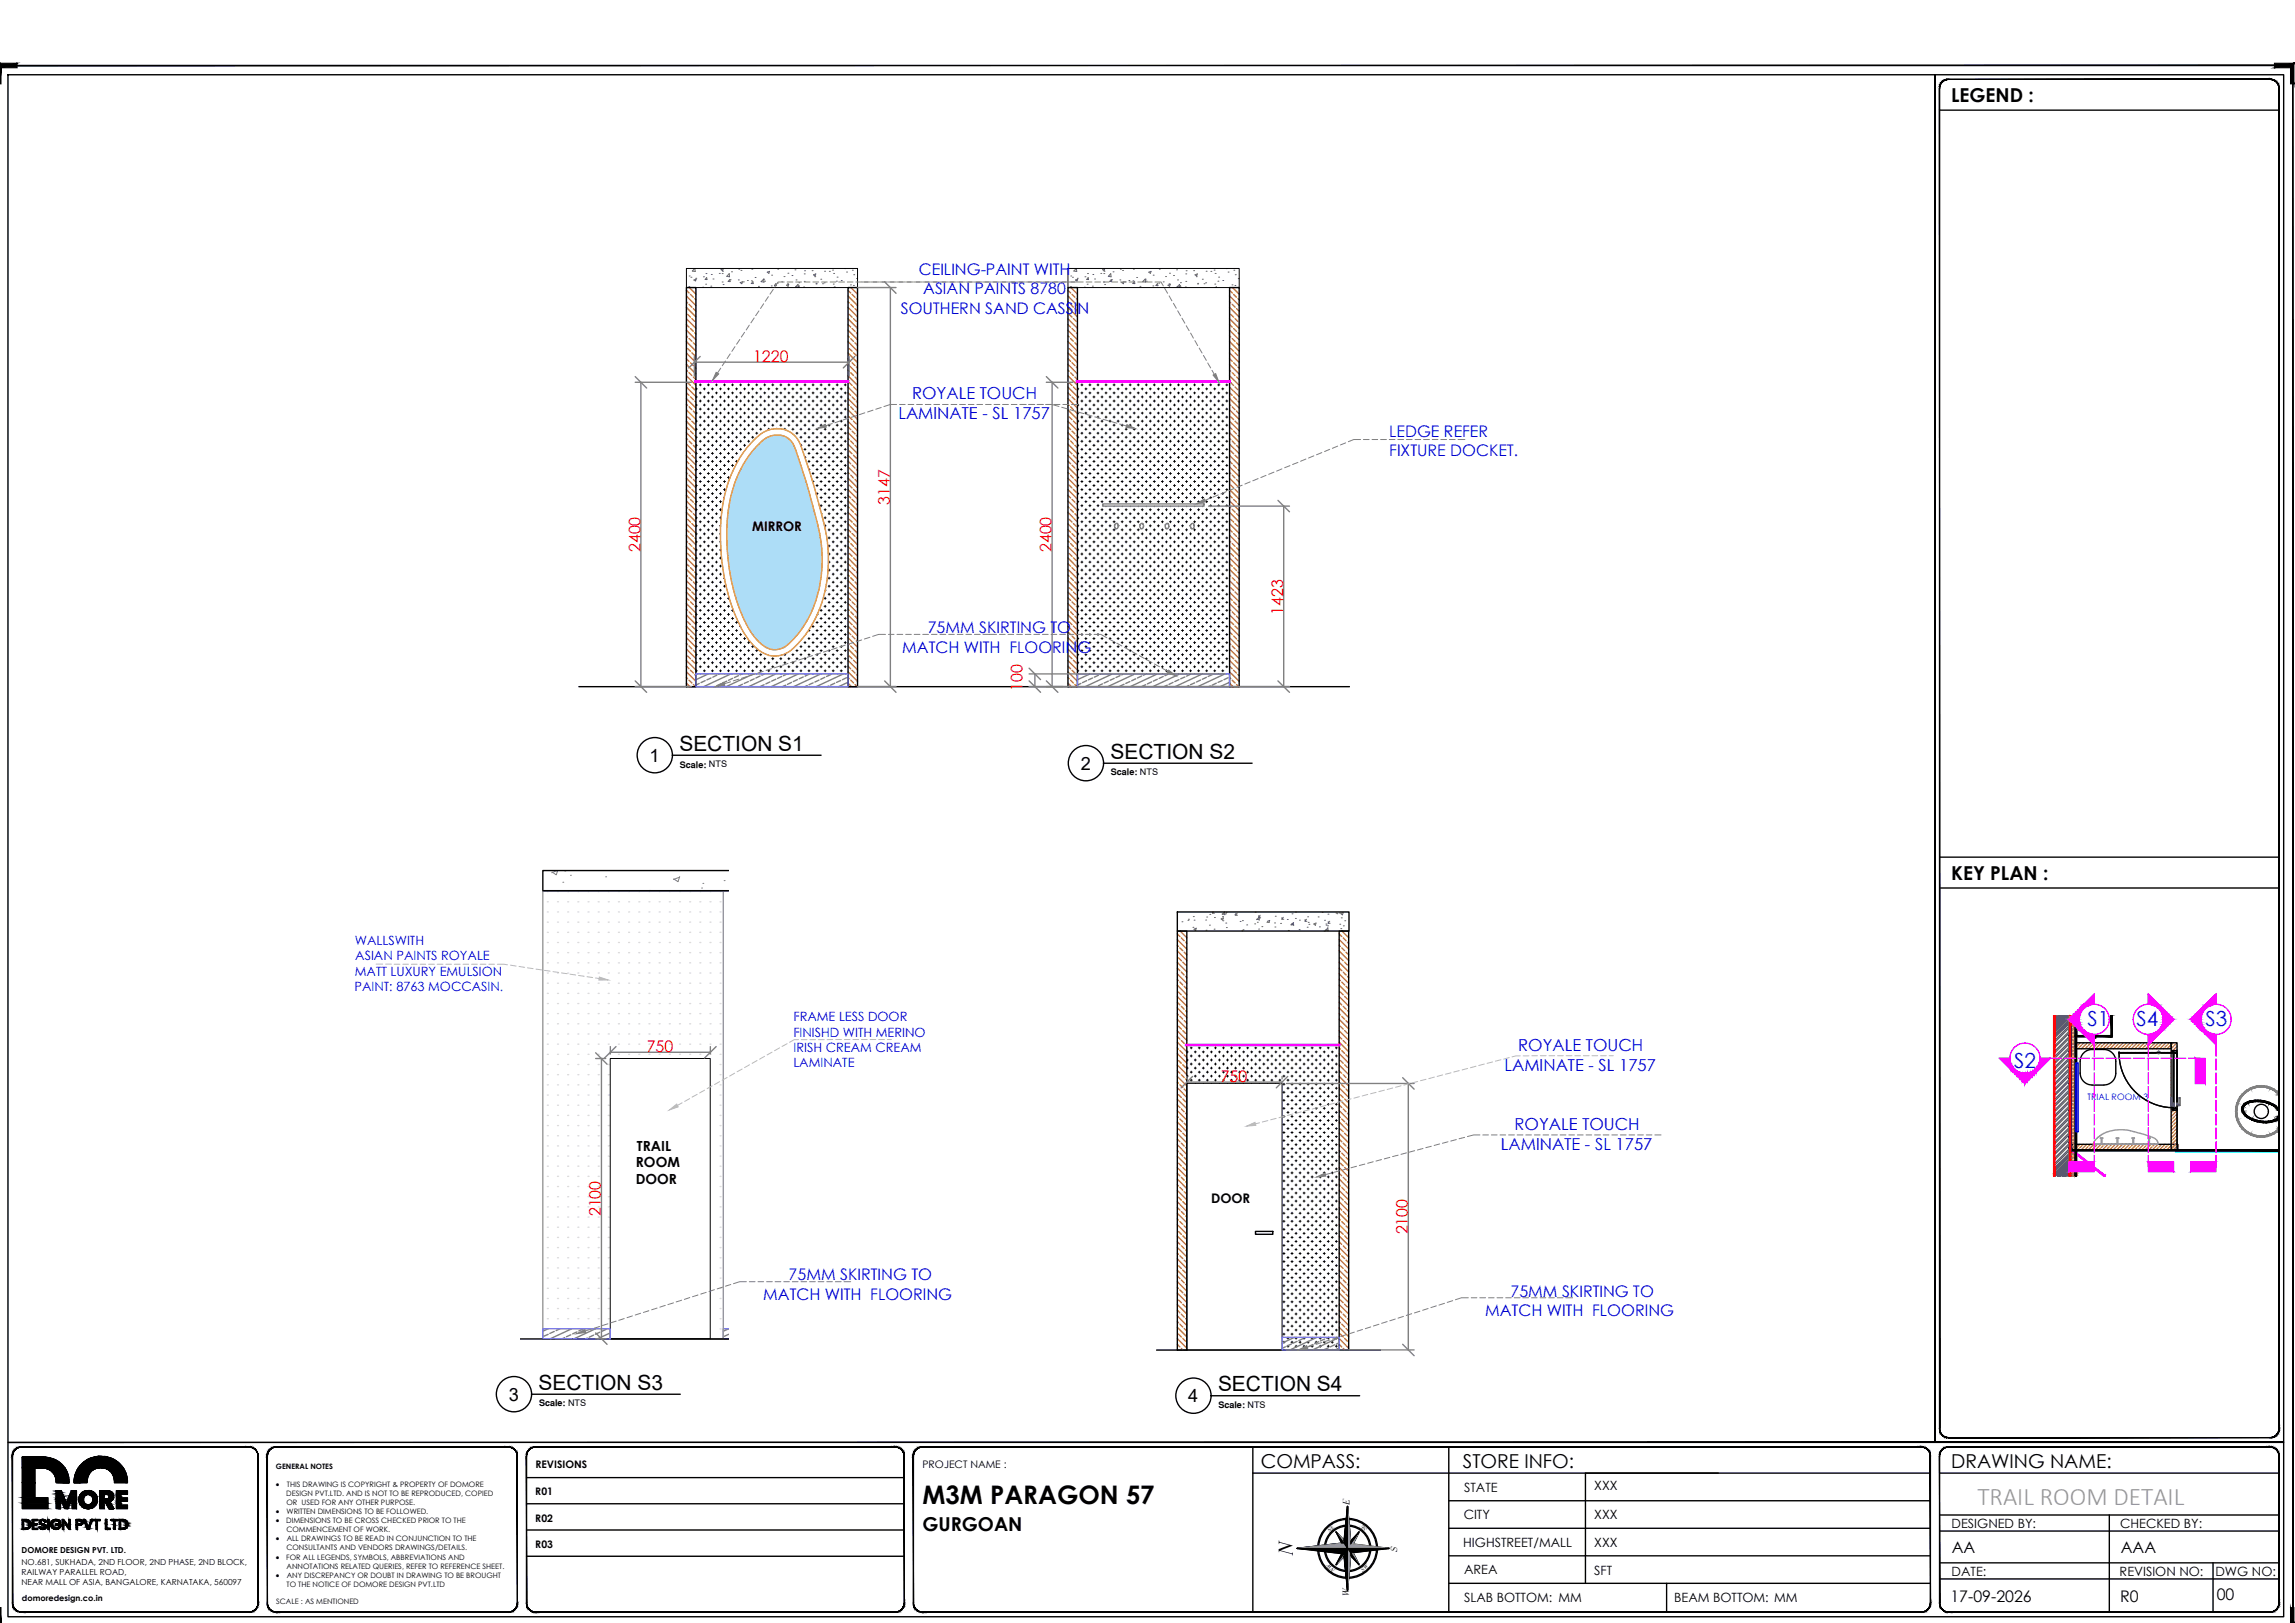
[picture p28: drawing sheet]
<svg xmlns="http://www.w3.org/2000/svg" width="420mm" height="297mm" viewBox="0 0 420 297" stroke-linecap="round" stroke-linejoin="round" font-family="sans-serif">
<defs><g id="words">
<text font-size="4.7" x="168.9" y="275.3">M3M PARAGON 57</text>
<text font-size="4.6" fill="#989898" x="362" y="275.5">TRAIL ROOM DETAIL</text>
<g font-size="3.8">
<text x="124.4" y="137.4">SECTION S1</text>
<text x="203.3" y="138.9">SECTION S2</text>
<text x="98.6" y="254.3">SECTION S3</text>
<text x="223" y="254.6">SECTION S4</text>
<text x="236.7" y="284.7" transform="rotate(-90 236.7 284.7)">N</text>
</g>
<g font-size="3.8" fill="#00f">
<text x="382.2" y="187.8">S1</text>
<text x="391.1" y="187.8">S4</text>
<text x="403.8" y="187.8">S3</text>
<text x="368.7" y="195.4">S2</text>
</g>
<g font-size="3.5">
<text x="357.2" y="18.7">LEGEND :</text>
<text x="357.2" y="161">KEY PLAN :</text>
<text x="230.8" y="268.6">COMPASS:</text>
<text x="267.8" y="268.6">STORE INFO:</text>
<text x="357.2" y="268.6">DRAWING NAME:</text>
<text x="168.9" y="280.1">GURGOAN</text>
</g>
<g font-size="3.3">
<text x="118.9" y="139.4">1</text>
<text x="197.9" y="140.9">2</text>
<text x="93.2" y="256.3">3</text>
<text x="217.6" y="256.6">4</text>
</g>
<g font-size="3" fill="#00f">
<text x="164.5" y="76.7">LAMINATE - SL 1757</text>
<text x="167" y="73">ROYALE TOUCH</text>
<text x="275.4" y="196">LAMINATE - SL 1757</text>
<text x="277.9" y="192.3">ROYALE TOUCH</text>
<text x="277.3" y="206.8">ROYALE TOUCH</text>
<text x="274.8" y="210.5">LAMINATE - SL 1757</text>
</g>
<g font-size="2.9" fill="#00f">
<text x="168.2" y="50.3">CEILING-PAINT WITH</text>
<text x="169" y="53.9">ASIAN PAINTS 8780</text>
<text x="164.9" y="57.4">SOUTHERN SAND CASSIN</text>
<text x="254.3" y="79.9">LEDGE REFER</text>
<text x="254.3" y="83.5">FIXTURE DOCKET.</text>
<text x="165.2" y="119.4">MATCH WITH FLOORING</text>
<text x="169.8" y="115.9">75MM SKIRTING TO</text>
<text x="139.7" y="237.9">MATCH WITH FLOORING</text>
<text x="144.4" y="234.3">75MM SKIRTING TO</text>
<text x="276.5" y="237.3">75MM SKIRTING TO</text>
<text x="271.9" y="240.8">MATCH WITH FLOORING</text>
</g>
<g font-size="2.9" fill="#f00">
<text x="137.9" y="66.2">1220</text>
<text x="162.9" y="92.4" transform="rotate(-90 162.9 92.4)">3147</text>
<text x="117.3" y="101.1" transform="rotate(-90 117.3 101.1)">2400</text>
<text x="192.5" y="101.1" transform="rotate(-90 192.5 101.1)">2400</text>
<text x="234.9" y="112.5" transform="rotate(-90 234.9 112.5)">1423</text>
<text x="187.2" y="126.4" transform="rotate(-90 187.2 126.4)">100</text>
<text x="118.4" y="192.5">750</text>
<text x="223.5" y="198">750</text>
<text x="110" y="222.6" transform="rotate(-90 110 222.6)">2100</text>
<text x="257.8" y="225.9" transform="rotate(-90 257.8 225.9)">2100</text>
</g>
<g font-size="2.9">
<text x="357.3" y="284.2">AA</text>
<text x="388.3" y="284.2">AAA</text>
<text x="357.1" y="293.1">17-09-2026</text>
<text x="388.2" y="293.1">R0</text>
<text x="405.8" y="292.9">00</text>
</g>
<g font-size="2.6">
<text x="116.4" y="213.7">ROOM</text>
<text x="116.6" y="210.7">TRAIL</text>
<text x="116.4" y="216.8">DOOR</text>
</g>
<g font-size="2.4">
<text x="137.7" y="97.1">MIRROR</text>
<text x="221.7" y="220.2">DOOR</text>
</g>
<g font-size="2.3" fill="#00f">
<text x="65" y="172.9">WALLSWITH</text>
<text x="65" y="178.6">MATT LUXURY EMULSION</text>
<text x="65" y="175.7">ASIAN PAINTS ROYALE</text>
<text x="64.9" y="181.4">PAINT: 8763 MOCCASIN.</text>
<text x="145.2" y="189.7">FINISHD WITH MERINO</text>
<text x="145.3" y="186.9">FRAME LESS DOOR</text>
<text x="145.2" y="195.4">LAMINATE</text>
<text x="145.3" y="192.6">IRISH CREAM CREAM</text>
</g>
<g font-size="2.3">
<text x="268.1" y="273">STATE</text>
<text x="291.9" y="272.7">XXX</text>
<text x="268" y="278.1">CITY</text>
<text x="291.9" y="278">XXX</text>
<text x="357.3" y="279.7">DESIGNED BY:</text>
<text x="388.1" y="279.7">CHECKED BY:</text>
<text x="267.9" y="283.1">HIGHSTREET/MALL</text>
<text x="291.9" y="283.2">XXX</text>
<text x="268" y="288.1">AREA</text>
<text x="268.1" y="293.2">SLAB BOTTOM: MM</text>
<text x="291.9" y="288.2">SFT</text>
<text x="306.5" y="293.2">BEAM BOTTOM: MM</text>
<text x="357.3" y="288.4">DATE:</text>
<text x="388" y="288.4">REVISION NO:</text>
<text x="405.6" y="288.4">DWG NO:</text>
</g>
<g font-size="1.9">
<text x="98" y="268.7">REVISIONS</text>
<text x="168.9" y="268.7">PROJECT NAME :</text>
<text x="98" y="273.7">R01</text>
<text x="98" y="278.5">R02</text>
<text x="98" y="283.3">R03</text>
</g>
<g font-size="1.8">
<text x="247" y="275.5" transform="rotate(-90 247 275.5)">E</text>
<text x="255.8" y="284" transform="rotate(-90 255.8 284)">S</text>
<text x="247" y="292.3" transform="rotate(-90 247 292.3)">W</text>
</g>
<g font-size="1.7">
<text x="124.5" y="140.5">Scale: NTS</text>
<text x="203.4" y="141.9">Scale: NTS</text>
<text x="98.7" y="257.4">Scale: NTS</text>
<text x="223.1" y="257.7">Scale: NTS</text>
</g>
<text font-size="1.6" fill="#00f" x="382.2" y="201.2">TRIAL ROOM-3</text>
<g font-size="1.5">
<text x="3.9" y="286.4">NO.681, SUKHADA, 2ND FLOOR, 2ND PHASE, 2ND BLOCK,</text>
<text x="4" y="284.2">DOMORE DESIGN PVT. LTD.</text>
<text x="3.9" y="288.2">RAILWAY PARALLEL ROAD,</text>
<text x="3.9" y="290.1">NEAR MALL OF ASIA, BANGALORE, KARNATAKA, 560097</text>
<text x="4" y="292.9">domoredesign.co.in</text>
</g>
<g font-size="1.4">
<text x="50.5" y="268.9">GENERAL NOTES</text>
<text x="50.5" y="272.2">·</text>
<text x="52.4" y="273.9">DESIGN PVT.LTD. AND IS NOT TO BE REPRODUCED, COPIED</text>
<text x="52.5" y="275.5">OR USED FOR ANY OTHER PURPOSE.</text>
<text x="52.5" y="272.2">THIS DRAWING IS COPYRIGHT &amp; PROPERTY OF DOMORE</text>
<text x="50.5" y="277.2">·</text>
<text x="50.5" y="278.8">·</text>
<text x="52.4" y="278.8">DIMENSIONS TO BE CROSS CHECKED PRIOR TO THE</text>
<text x="52.5" y="280.5">COMMENCEMENT OF WORK.</text>
<text x="52.5" y="277.2">WRITTEN DIMENSIONS TO BE FOLLOWED.</text>
<text x="50.5" y="282.1">·</text>
<text x="50.5" y="285.4">·</text>
<text x="52.4" y="285.4">FOR ALL LEGENDS, SYMBOLS, ABBREVIATIONS AND</text>
<text x="52.5" y="283.8">CONSULTANTS AND VENDORS DRAWINGS/DETAILS.</text>
<text x="52.5" y="287.1">ANNOTATIONS RELATED QUERIES, REFER TO REFERENCE SHEET.</text>
<text x="52.5" y="282.1">ALL DRAWINGS TO BE READ IN CONJUNCTION TO THE</text>
<text x="50.5" y="288.7">·</text>
<text x="50.6" y="293.7">SCALE : AS MENTIONED</text>
<text x="52.5" y="290.4">TO THE NOTICE OF DOMORE DESIGN PVT.LTD</text>
<text x="52.5" y="288.7">ANY DISCREPANCY OR DOUBT IN DRAWING TO BE BROUGHT</text>
</g>
<g font-size="1.1">
<text x="243.4" y="280.5" transform="rotate(-44 243.4 280.5)">NE</text>
<text x="250.3" y="279.8" transform="rotate(-135 250.3 279.8)">SE</text>
<text x="244.5" y="287.3" transform="rotate(-134 244.5 287.3)">NW</text>
<text x="249.5" y="287.7" transform="rotate(-44 249.5 287.7)">SW</text>
</g>
</g></defs>
<!-- layer: PARTITION -->
<g fill="#cd6928" stroke="#cd6928" stroke-width=".18">
<path d="M379.5 185.7l.1 .2z"/>
<path d="M379.6 185.8v.1l-.5 .5z"/>
<path d="M379.3 215.1l.4-.3-.3 .4z"/>
<path d="M379.3 215.1l.1 .1z"/>
<path d="M379 214.6l.1-.1 .6 .6z"/>
<path d="M379.6 185.7v.2zM379.6 185.7v.2z"/>
<path d="M379.4 185.7l.2 .1zM379.4 185.7l.2 .1-.5 .6z"/>
<path d="M379.4 185.7l-.3 .7zM379.4 185.7l-.3 .7h-.1z"/>
<path d="M379.4 185.7l-.5 .6zM378.9 186.3l.5-.6-.4 .7z"/>
<path d="M379 186.4v.1zM379 186.4v.1zM378.9 186.3v.2zM378.9 186.3v.2zM378.9 186.3v.1z"/>
<path d="M380 186.5v.1zM380 186.4v.2zM380.1 186.5v.2zM380.1 186.5v.2zM380.2 186.5l-.1 .2z"/>
<path d="M380 186.5l.1 .2zM380 186.5l.1 .2-1.2 .9zM378.9 187.6l.2 .1 1-1zM378.9 187.6l.2 .1z"/>
<path d="M379 187.6v.2zM379 187.6v.2zM378.9 187.6v.2zM378.9 187.6v.2zM378.9 187.6v.1z"/>
<path d="M380 212.6v.1zM380 212.5v.2zM380.1 212.6v.2zM380.1 212.6v.2zM380.2 212.6l-.1 .2z"/>
<path d="M380 212.6l.1 .2zM380 212.6l.1 .2-1.2 .9zM378.9 213.7l.2 .1 1-1zM378.9 213.7l.2 .1z"/>
<path d="M379 213.7v.2zM379 213.7v.2zM378.9 213.7v.2zM378.9 213.7v.2zM378.9 213.7v.1z"/>
<path d="M380 213.9v.1zM380 213.8v.2zM380.1 213.9v.1zM380.1 213.9v.1zM380.2 213.9l-.1 .1z"/>
<path d="M380 213.9l.1 .1zM380 213.9l.1 .1-1.2 1zM378.9 215l.2 .1 1-1.1zM378.9 215l.2 .1z"/>
<path d="M379 215.1v.1zM379 215.1v.1zM378.9 215v.2zM378.9 215v.2zM378.9 215v.1z"/>
<path d="M380 185.8v.1zM380 185.8v.1zM380.1 185.8v.2zM380.1 185.8v.2zM380.2 185.9l-.1 .1z"/>
<path d="M380 185.8l.1 .2zM380 185.8l.1 .2-.4 .1zM379.7 186.1l.1 .2 .3-.3zM379.7 186.1l.1 .2z"/>
<path d="M379.8 186.2v.1zM379.8 186.2v.1zM379.7 186.1v.2zM379.7 186.1v.2zM379.7 186.1l-.1 .2z"/>
<path d="M379.5 186.3l.1 .1zM379.6 186.3v.1zM379.6 186.3l.1 .2zM379.6 186.3l.1 .2zM379.7 186.3v.2z"/>
<path d="M379.5 186.3l.2 .2zM379.5 186.3l.2 .2-.5 .1zM379.2 186.6l.1 .2 .4-.3zM379.2 186.6l.1 .2z"/>
<path d="M379.3 186.7v.1zM379.3 186.7v.1zM379.2 186.6v.2zM379.2 186.6v.2zM379.2 186.6v.2z"/>
<path d="M379 186.8l.1 .1zM379.1 186.7v.2zM379.1 186.7l.1 .3zM379.1 186.7l.1 .3zM379.2 186.8v.2z"/>
<path d="M379 186.8l.2 .2zM379 186.8l.2 .2-.3-.1zM378.9 186.9l.2 .2 .1-.1zM378.9 186.9l.2 .2z"/>
<path d="M379 187l.1 .1zM379 187l-.1 .1zM378.9 186.9v.2zM378.9 186.9v.2zM378.9 186.9v.2z"/>
<path d="M380 187.1v.1zM380 187.1v.1zM380.1 187.1v.2zM380.1 187.1v.2zM380.2 187.2l-.1 .1z"/>
<path d="M380 187.1l.1 .2zM380 187.1l.1 .2h-.3zM379.8 187.3l.2 .1 .1-.1zM379.8 187.3l.2 .1z"/>
<path d="M379.9 187.4v.1zM379.9 187.4v.1zM379.8 187.3l.1 .2zM379.8 187.3l.1 .2zM379.8 187.3v.1z"/>
<path d="M379.5 213.7l.1 .1zM379.6 213.6v.2zM379.6 213.7l.1 .2zM379.6 213.7l.1 .2zM379.7 213.7v.2z"/>
<path d="M379.5 213.7l.2 .2zM379.5 213.7l.2 .2-.5 .1zM379.2 214l.1 .2 .4-.3zM379.2 214l.1 .2z"/>
<path d="M379.3 214.1v.1zM379.3 214.1v.1zM379.2 214v.2zM379.2 214v.2zM379.2 214v.2z"/>
<path d="M379 214.2l.1 .1zM379.1 214.2v.1zM379.2 214.2v.2zM379.2 214.2v.2zM379.2 214.2v.2z"/>
<path d="M379 214.2l.2 .2zM379 214.2l.2 .2-.3-.1zM378.9 214.3l.2 .2 .1-.1zM378.9 214.3l.2 .2z"/>
<path d="M379 214.4v.1zM379 214.4v.1zM378.9 214.3v.2zM378.9 214.3v.2zM378.9 214.3v.2z"/>
<path d="M379.9 214.5l.1 .1zM380 214.5v.1zM380.1 214.5l.1 .2zM380.1 214.5l.1 .2zM380.2 214.6v.1z"/>
<path d="M379.9 214.5l.3 .2zM379.9 214.5l.3 .2h-.4zM379.8 214.7l.2 .1 .2-.1zM379.8 214.7l.2 .1z"/>
<path d="M379.9 214.8h.1zM379.9 214.8v.1zM379.8 214.7l.1 .2zM379.8 214.7l.1 .2zM379.8 214.7v.1z"/>
<path d="M379.7 214.8l.1 .1zM379.7 214.8l.1 .1zM379.8 214.8v.2zM379.8 214.8v.2zM379.9 214.8l-.1 .2z"/>
<path d="M379.7 214.8l-.3 .4zM379.7 214.8l-.2 .4h-.1zM379.7 214.8l-.2 .4 .3-.3zM379.8 214.9l-.3 .3zM379.8 214.9l-.2 .3 .2-.2zM379.6 215.2l.2-.2z"/>
<path d="M379.3 215.1l.1 .1zM379.3 215.1l.1 .1z"/>
<path d="M379.7 215.1l-.1 .1zM379.7 215.1l-.1 .1z"/>
<path d="M379.4 215.2h.2zM378.9 214.7l.7 .5h-.2z"/>
<path d="M378.9 214.7l.7 .5 .1-.1zM378.9 214.7l.1-.1 .7 .5z"/>
<path d="M378.8 214.6h.2zM378.9 214.5l.1 .1zM378.9 214.5h.2zM378.9 214.5h.2zM378.9 214.5h.2z"/>
<path d="M380.1 214.3l-.1 .1zM380 214.4h.2zM380 214.4h.2l-.2 .1zM380 214.5l.2-.1zM380 214.5h.1z"/>
<path d="M380 214.4l.1-.1-.1 .2zM379.1 213.2l1 1.1-.1 .2zM378.9 213.4l1.1 1.1-.9-1.3zM378.9 213.4l.2-.2z"/>
<path d="M378.8 213.3h.2zM378.9 213.2l.1 .1zM378.9 213.2h.2zM378.9 213.2h.2zM378.9 213.2h.2z"/>
<path d="M380.1 188.2l-.1 .1zM380 188.3h.2zM380 188.4h.2zM380 188.4h.2zM380 188.4h.1z"/>
<path d="M380.1 188.2l-.1 .2zM379.1 187.1l1 1.1-.1 .2zM379.1 187.1l-.2 .2 1.1 1.1zM379.1 187.1l-.2 .2z"/>
<path d="M378.8 187.2h.2zM378.9 187.1l.1 .1zM378.9 187.1h.2zM378.9 187.1h.2zM378.9 187.1h.2z"/>
<path d="M380.1 186.9l-.1 .1zM380 187h.2zM380 187l.2 .1h-.2zM380 187.1h.2zM380 187.1h.1z"/>
<path d="M380 187l.1-.1-.1 .2zM379.1 185.8l1 1.1-.1 .2zM378.9 186l1.1 1.1-.9-1.3zM378.9 186l.2-.2z"/>
<path d="M378.8 185.9h.2zM378.9 185.8l.1 .1zM378.9 185.8h.2zM378.9 185.8h.2zM378.9 185.8h.2z"/>
<path d="M380.1 215h-.1zM380 215h.2zM380 215l.2 .1h-.2zM380 215.1h.2zM380 215.1h.1z"/>
<path d="M380 215h.1l-.1 .1zM380 214.8l.1 .2-.1 .1zM380 214.8l-.2 .2 .2 .1zM380 214.8l-.2 .2z"/>
<path d="M379.8 214.9h.1zM379.8 214.8l.1 .1zM379.8 214.8h.2zM379.8 214.8h.2zM379.9 214.8h.1z"/>
<path d="M379.8 214.7h.1zM379.8 214.7l.1 .1h-.2zM379.7 214.8h.2zM379.7 214.8h.1z"/>
<path d="M379.8 214.7l-.1 .1zM379.5 214.3l.3 .4-.1 .1zM379.5 214.3l-.2 .2 .4 .3zM379.5 214.3l-.2 .2z"/>
<path d="M379.3 214.4h.1zM379.3 214.3l.1 .1zM379.3 214.3h.2zM379.3 214.3h.2zM379.4 214.3h.1z"/>
<path d="M379.3 214.3l.1-.1zM379.3 214.3l.1-.1zM379.3 214.3h.1h-.2zM379.2 214.3h.2zM379.2 214.3l.1 .1z"/>
<path d="M379.3 214.3v-.1l-.1 .1zM379.1 213.9l.2 .3-.1 .1zM379.1 213.9l-.2 .1 .3 .3zM379.1 213.9l-.2 .1z"/>
<path d="M378.8 214h.2zM378.9 213.9l.1 .1zM378.9 213.9h.2zM378.9 213.9h.2zM378.9 213.9h.2z"/>
<path d="M379.8 187.3v.1zM379.8 187.4l.1-.1zM379.8 187.4h.1h-.2zM379.7 187.4h.2zM379.7 187.4l.1 .1z"/>
<path d="M379.8 187.4v-.1l-.1 .1zM379.5 186.9l.3 .4-.1 .1zM379.5 186.9l-.2 .2 .4 .3zM379.5 186.9l-.2 .2z"/>
<path d="M379.3 187h.1zM379.3 187h.1zM379.3 187l.2-.1zM379.3 187l.2-.1zM379.4 186.9h.1z"/>
<path d="M379.3 186.8h.1zM379.3 186.8l.1 .1h-.2zM379.2 186.9h.2zM379.2 186.9l.1 .1z"/>
<path d="M379.3 186.8l-.1 .1zM379.1 186.5l.2 .3-.1 .1zM378.9 186.6l.3 .3-.1-.4zM378.9 186.6l.2-.1z"/>
<path d="M378.8 186.6l.2-.1zM378.9 186.5h.1zM378.9 186.5h.2zM378.9 186.5h.2zM378.9 186.4l.2 .1z"/>
<path d="M379.9 186.2h.1zM379.9 186.2h.1zM379.9 186.2l.1 .1h-.2zM379.8 186.3h.2zM379.8 186.3h.2z"/>
<path d="M379.9 186.2l.1-.1-.2 .2zM379.7 185.8l.3 .3-.2 .2zM379.7 185.8l-.2 .2 .3 .3zM379.7 185.8l-.2 .2z"/>
<path d="M379.6 185.9l-.1 .1 .2-.2zM379.5 185.9l.2-.1zM379.5 185.9l.2-.1zM379.5 185.8l.1-.1z"/>
</g>
<g fill="none" stroke="#cd6928" stroke-width=".18">
<path d="M378.9 186.9v.2h.2h-.2v.2M378.9 186.3v.1h.2l-.2 .1v.1M378.9 187.6l1.1-1.1 .1 .2-1 1zM378.9 187.6v.1h.2M378.9 187.3l.2-.2 1 1.1-.1 .2zM378.9 186l.2-.2 1 1.1-.1 .2zM378.9 186.6l.2-.1 .2 .3-.1 .1zM379 186.8l.1-.1 .1 .3M379 186.8l.2 .2-.1 .1-.2-.2zM379.1 185.8h-.2v.2M379.2 186.6v.2h.2l-.2 .1M379.4 185.8l-.5 .5"/>
<path d="M379.5 186.3h.2v.2M379.5 186.3l.2 .2-.4 .3-.1-.2zM379.5 186l.2-.2 .3 .3-.2 .2zM379.5 186.9l.3 .4-.1 .1-.4-.3zM379.5 186.9l-.2 .1v.1M379.5 185.8v.2M379.6 185.8v.1M379.6 185.9l-.5 .5-.2-.1M379.6 185.8h.1M379.7 186.1l.3-.3 .1 .2-.3 .3zM379.7 186.1l-.1 .2h.2M379.7 187.4h.2l-.1-.1v.1h.2"/>
<path d="M379.7 185.8h.1M379.7 185.8l-.1 .1M379.8 187.3l.2-.2 .1 .2-.1 .1zM380 186.5h.1v.2M380 185.8h.1v.2M380 187.1h.1v.2M380 186.1v.2h-.2M380.1 188.2l.1 .2h-.2M380.1 186.9l.1 .2h-.2M378.9 213.7l1.1-1.1 .1 .2-1 1zM378.9 213.7v.2l.2-.1M378.9 215v.2l.2-.1"/>
<path d="M378.9 214.3v.2h.2M378.9 214.7l.5 .5-.1-.1 .4-.3 .1 .2M378.9 214.7l.2-.2 .6 .6-.1 .1 .2-.2M378.9 213.4l.2-.2 1 1.1-.1 .2zM378.9 214l.2-.1 .2 .3-.1 .1zM379 214.2h.2v.2M379 214.2l.2 .2-.1 .1-.2-.2zM379.1 214.5h-.2v.2M379.1 213.2h-.2v.2M379.1 213.9h-.2v.1M379.2 214v.2h.1M379.3 214.5l.2-.2 .3 .4-.1 .1z"/>
<path d="M379.3 214.2l.1 .1h-.2M379.3 215.1v.1M379.5 213.7h.2v.2M379.5 213.7l.2 .2-.4 .3-.1-.2zM379.5 214.3h-.2v.2M379.7 214.8h.2l-.1 .2M379.7 215.1v.1M379.8 214.7l.1 .2 .1-.1h-.1l-.1 .2M379.8 215l.2-.2 .1 .2-.1 .1zM379.8 214.7l.1 .1h-.2M379.9 214.5h.2l.1 .2M379.9 214.5l.3 .2-.2 .1-.2-.1z"/>
<path d="M380 212.6h.1v.2M380 213.9h.1v.1M380 213.9l.1 .1-1 1.1-.2-.1zM380.1 214.3v.2h-.1M380.1 215v.1h-.1"/>
</g>
<g fill="none" stroke="#cd6928" stroke-width=".25">
<path d="M125.7 58.3l1.7 1.8M125.7 56.3l1.7 1.7M125.7 54.2l1.7 1.7M125.7 59.4l.5 .5M125.7 55.2l.2 .2M125.7 53.1l.5 .5M125.9 57.5l.5 .5M126.2 55.7l.5 .5M126.2 52.6l1.2 1.2M126.4 53.9l.5 .5M126.7 58.3l.5 .5M126.9 56.5l.5 .5"/>
<path d="M127.2 54.7l.2 .2M155.3 58.3l1.7 1.8M155.3 56.3l1.7 1.7M155.3 54.2l1.7 1.7M155.3 59.4l.4 .5M155.3 55.2l.2 .2M155.3 53.1l.4 .5M155.5 57.5l.5 .5M155.7 55.7l.6 .5M155.8 52.6l1.2 1.2M156 53.9l.5 .5M156.3 58.3l.5 .5"/>
<path d="M156.5 56.5l.5 .5M156.8 54.7l.2 .2M195.5 58.3l1.8 1.8M195.5 56.3l1.8 1.7M195.5 54.2l1.8 1.7M195.5 59.4l.5 .5M195.5 55.2l.2 .2M195.5 53.1l.5 .5M195.7 57.5l.6 .5M196 55.7l.5 .5M196 52.6l1.3 1.2M196.3 53.9l.5 .5"/>
<path d="M196.5 58.3l.5 .5M196.8 56.5l.5 .5M197 54.7l.3 .2M225.1 58.3l1.8 1.8M225.1 56.3l1.8 1.7M225.1 54.2l1.8 1.7M225.1 59.4l.5 .5M225.1 55.2l.2 .2M225.1 53.1l.5 .5M225.3 57.5l.5 .5M225.6 55.7l.5 .5M225.6 52.6l1.3 1.2"/>
<path d="M225.8 53.9l.6 .5M226.1 58.3l.5 .5M226.4 56.5l.5 .5M226.6 54.7l.3 .2M125.7 79.2l1.7 1.7M125.7 77.1l1.7 1.8M125.7 75l1.7 1.8M125.7 72.9l1.7 1.8M125.7 70.9l1.7 1.7M125.7 68.8l1.7 1.7M125.7 66.7l1.7 1.7M125.7 64.6l1.7 1.7"/>
<path d="M125.7 62.5l1.7 1.8M125.7 60.4l1.7 1.8M125.7 78.2l.5 .4M125.7 74l.2 .2M125.7 71.9l.5 .5M125.7 67.7l.2 .3M125.7 65.6l.5 .5M125.7 61.5l.2 .2M125.9 76.3l.5 .5M125.9 70l.5 .6M125.9 63.8l.5 .5M126.2 74.5l.5 .5"/>
<path d="M126.2 68.2l.5 .5M126.2 62l.5 .5M126.4 78.9l.5 .5M126.4 72.6l.5 .6M126.4 66.4l.5 .5M126.4 60.1l.5 .5M126.7 77.1l.5 .5M126.7 70.8l.5 .5M126.7 64.6l.5 .5M126.9 75.2l.5 .5M126.9 69l.5 .5M126.9 62.7l.5 .5"/>
<path d="M127.2 79.7l.2 .2M127.2 73.4l.2 .2M127.2 67.2l.2 .2M127.2 60.9l.2 .2M155.3 79.2l1.7 1.7M155.3 77.1l1.7 1.8M155.3 75l1.7 1.8M155.3 72.9l1.7 1.8M155.3 70.9l1.7 1.7M155.3 68.8l1.7 1.7M155.3 66.7l1.7 1.7M155.3 64.6l1.7 1.7"/>
<path d="M155.3 62.5l1.7 1.8M155.3 60.4l1.7 1.8M155.3 78.2l.4 .4M155.3 74l.2 .2M155.3 71.9l.4 .5M155.3 67.7l.2 .3M155.3 65.6l.4 .5M155.3 61.5l.2 .2M155.5 76.3l.5 .5M155.5 70l.5 .6M155.5 63.8l.5 .5M155.7 74.5l.6 .5"/>
<path d="M155.7 68.2l.6 .5M155.7 62l.6 .5M156 78.9l.5 .5M156 72.6l.5 .6M156 66.4l.5 .5M156 60.1l.5 .5M156.3 77.1l.5 .5M156.3 70.8l.5 .5M156.3 64.6l.5 .5M156.5 75.2l.5 .5M156.5 69l.5 .5M156.5 62.7l.5 .5"/>
<path d="M156.8 79.7l.2 .2M156.8 73.4l.2 .2M156.8 67.2l.2 .2M156.8 60.9l.2 .2M195.5 79.2l1.8 1.7M195.5 77.1l1.8 1.8M195.5 75l1.8 1.8M195.5 72.9l1.8 1.8M195.5 70.9l1.8 1.7M195.5 68.8l1.8 1.7M195.5 66.7l1.8 1.7M195.5 64.6l1.8 1.7"/>
<path d="M195.5 62.5l1.8 1.8M195.5 60.4l1.8 1.8M195.5 78.2l.5 .4M195.5 74l.2 .2M195.5 71.9l.5 .5M195.5 67.7l.2 .3M195.5 65.6l.5 .5M195.5 61.5l.2 .2M195.7 76.3l.6 .5M195.7 70l.6 .6M195.7 63.8l.6 .5M196 74.5l.5 .5"/>
<path d="M196 68.2l.5 .5M196 62l.5 .5M196.3 78.9l.5 .5M196.3 72.6l.5 .6M196.3 66.4l.5 .5M196.3 60.1l.5 .5M196.5 77.1l.5 .5M196.5 70.8l.5 .5M196.5 64.6l.5 .5M196.8 75.2l.5 .5M196.8 69l.5 .5M196.8 62.7l.5 .5"/>
<path d="M197 79.7l.3 .2M197 73.4l.3 .2M197 67.2l.3 .2M197 60.9l.3 .2M225.1 79.2l1.8 1.7M225.1 77.1l1.8 1.8M225.1 75l1.8 1.8M225.1 72.9l1.8 1.8M225.1 70.9l1.8 1.7M225.1 68.8l1.8 1.7M225.1 66.7l1.8 1.7M225.1 64.6l1.8 1.7"/>
<path d="M225.1 62.5l1.8 1.8M225.1 60.4l1.8 1.8M225.1 78.2l.5 .4M225.1 74l.2 .2M225.1 71.9l.5 .5M225.1 67.7l.2 .3M225.1 65.6l.5 .5M225.1 61.5l.2 .2M225.3 76.3l.5 .5M225.3 70l.5 .6M225.3 63.8l.5 .5M225.6 74.5l.5 .5"/>
<path d="M225.6 68.2l.5 .5M225.6 62l.5 .5M225.8 78.9l.6 .5M225.8 72.6l.6 .6M225.8 66.4l.6 .5M225.8 60.1l.6 .5M226.1 77.1l.5 .5M226.1 70.8l.5 .5M226.1 64.6l.5 .5M226.4 75.2l.5 .5M226.4 69l.5 .5M226.4 62.7l.5 .5"/>
<path d="M226.6 79.7l.3 .2M226.6 73.4l.3 .2M226.6 67.2l.3 .2M226.6 60.9l.3 .2M125.7 97.9l1.7 1.8M125.7 95.9l1.7 1.7M125.7 93.8l1.7 1.7M125.7 91.7l1.7 1.7M125.7 89.6l1.7 1.8M125.7 87.5l1.7 1.8M125.7 85.5l1.7 1.7M125.7 83.4l1.7 1.7"/>
<path d="M125.7 81.3l1.7 1.7M125.7 99l.2 .2M125.7 96.9l.5 .5M125.7 92.7l.2 .2M125.7 90.7l.5 .4M125.7 86.5l.2 .2M125.7 84.4l.5 .5M125.7 80.2l.2 .3M125.9 95l.5 .6M125.9 88.8l.5 .5M125.9 82.5l.5 .6M126.2 99.5l.5 .5"/>
<path d="M126.2 93.2l.5 .5M126.2 87l.5 .5M126.2 80.7l.5 .5M126.4 97.6l.5 .6M126.4 91.4l.5 .5M126.4 85.1l.5 .6M126.7 95.8l.5 .5M126.7 89.6l.5 .5M126.7 83.3l.5 .5M126.9 94l.5 .5M126.9 87.7l.5 .5M126.9 81.5l.5 .5"/>
<path d="M127.2 98.4l.2 .2M127.2 92.2l.2 .2M127.2 85.9l.2 .3M155.3 97.9l1.7 1.8M155.3 95.9l1.7 1.7M155.3 93.8l1.7 1.7M155.3 91.7l1.7 1.7M155.3 89.6l1.7 1.8M155.3 87.5l1.7 1.8M155.3 85.5l1.7 1.7M155.3 83.4l1.7 1.7M155.3 81.3l1.7 1.7"/>
<path d="M155.3 99l.2 .2M155.3 96.9l.4 .5M155.3 92.7l.2 .2M155.3 90.7l.4 .4M155.3 86.5l.2 .2M155.3 84.4l.4 .5M155.3 80.2l.2 .3M155.5 95l.5 .6M155.5 88.8l.5 .5M155.5 82.5l.5 .6M155.7 99.5l.6 .5M155.7 93.2l.6 .5"/>
<path d="M155.7 87l.6 .5M155.7 80.7l.6 .5M156 97.6l.5 .6M156 91.4l.5 .5M156 85.1l.5 .6M156.3 95.8l.5 .5M156.3 89.6l.5 .5M156.3 83.3l.5 .5M156.5 94l.5 .5M156.5 87.7l.5 .5M156.5 81.5l.5 .5M156.8 98.4l.2 .2"/>
<path d="M156.8 92.2l.2 .2M156.8 85.9l.2 .3M195.5 97.9l1.8 1.8M195.5 95.9l1.8 1.7M195.5 93.8l1.8 1.7M195.5 91.7l1.8 1.7M195.5 89.6l1.8 1.8M195.5 87.5l1.8 1.8M195.5 85.5l1.8 1.7M195.5 83.4l1.8 1.7M195.5 81.3l1.8 1.7M195.5 99l.2 .2"/>
<path d="M195.5 96.9l.5 .5M195.5 92.7l.2 .2M195.5 90.7l.5 .4M195.5 86.5l.2 .2M195.5 84.4l.5 .5M195.5 80.2l.2 .3M195.7 95l.6 .6M195.7 88.8l.6 .5M195.7 82.5l.6 .6M196 99.5l.5 .5M196 93.2l.5 .5M196 87l.5 .5"/>
<path d="M196 80.7l.5 .5M196.3 97.6l.5 .6M196.3 91.4l.5 .5M196.3 85.1l.5 .6M196.5 95.8l.5 .5M196.5 89.6l.5 .5M196.5 83.3l.5 .5M196.8 94l.5 .5M196.8 87.7l.5 .5M196.8 81.5l.5 .5M197 98.4l.3 .2M197 92.2l.3 .2"/>
<path d="M197 85.9l.3 .3M225.1 97.9l1.8 1.8M225.1 95.9l1.8 1.7M225.1 93.8l1.8 1.7M225.1 91.7l1.8 1.7M225.1 89.6l1.8 1.8M225.1 87.5l1.8 1.8M225.1 85.5l1.8 1.7M225.1 83.4l1.8 1.7M225.1 81.3l1.8 1.7M225.1 99l.2 .2M225.1 96.9l.5 .5"/>
<path d="M225.1 92.7l.2 .2M225.1 90.7l.5 .4M225.1 86.5l.2 .2M225.1 84.4l.5 .5M225.1 80.2l.2 .3M225.3 95l.5 .6M225.3 88.8l.5 .5M225.3 82.5l.5 .6M225.6 99.5l.5 .5M225.6 93.2l.5 .5M225.6 87l.5 .5M225.6 80.7l.5 .5"/>
<path d="M225.8 97.6l.6 .6M225.8 91.4l.6 .5M225.8 85.1l.6 .6M226.1 95.8l.5 .5M226.1 89.6l.5 .5M226.1 83.3l.5 .5M226.4 94l.5 .5M226.4 87.7l.5 .5M226.4 81.5l.5 .5M226.6 98.4l.3 .2M226.6 92.2l.3 .2M226.6 85.9l.3 .3"/>
<path d="M125.7 118.8l1.7 1.7M125.7 116.7l1.7 1.8M125.7 114.6l1.7 1.8M125.7 112.6l1.7 1.7M125.7 110.5l1.7 1.7M125.7 108.4l1.7 1.7M125.7 106.3l1.7 1.7M125.7 104.2l1.7 1.7M125.7 102.1l1.7 1.8M125.7 100l1.7 1.8M125.7 117.8l.2 .2M125.7 115.7l.5 .4"/>
<path d="M125.7 111.5l.2 .2M125.7 109.4l.5 .5M125.7 105.2l.2 .3M125.7 103.2l.5 .4M125.9 113.8l.5 .5M125.9 107.6l.5 .5M125.9 101.3l.5 .5M126.2 118.2l.5 .6M126.2 112l.5 .5M126.2 105.7l.5 .5M126.4 116.4l.5 .5M126.4 110.2l.5 .5"/>
<path d="M126.4 103.9l.5 .5M126.7 114.6l.5 .5M126.7 108.3l.5 .5M126.7 102.1l.5 .5M126.9 119l.5 .5M126.9 112.8l.5 .4M126.9 106.5l.5 .5M126.9 100.3l.5 .4M127.2 117.2l.2 .2M127.2 110.9l.2 .3M127.2 104.7l.2 .2M155.3 118.8l1.7 1.7"/>
<path d="M155.3 116.7l1.7 1.8M155.3 114.6l1.7 1.8M155.3 112.6l1.7 1.7M155.3 110.5l1.7 1.7M155.3 108.4l1.7 1.7M155.3 106.3l1.7 1.7M155.3 104.2l1.7 1.7M155.3 102.1l1.7 1.8M155.3 100l1.7 1.8M155.3 117.8l.2 .2M155.3 115.7l.4 .4M155.3 111.5l.2 .2"/>
<path d="M155.3 109.4l.4 .5M155.3 105.2l.2 .3M155.3 103.2l.4 .4M155.5 113.8l.5 .5M155.5 107.6l.5 .5M155.5 101.3l.5 .5M155.7 118.2l.6 .6M155.7 112l.6 .5M155.7 105.7l.6 .5M156 116.4l.5 .5M156 110.2l.5 .5M156 103.9l.5 .5"/>
<path d="M156.3 114.6l.5 .5M156.3 108.3l.5 .5M156.3 102.1l.5 .5M156.5 119l.5 .5M156.5 112.8l.5 .4M156.5 106.5l.5 .5M156.5 100.3l.5 .4M156.8 117.2l.2 .2M156.8 110.9l.2 .3M156.8 104.7l.2 .2M195.5 118.8l1.8 1.7M195.5 116.7l1.8 1.8"/>
<path d="M195.5 114.6l1.8 1.8M195.5 112.6l1.8 1.7M195.5 110.5l1.8 1.7M195.5 108.4l1.8 1.7M195.5 106.3l1.8 1.7M195.5 104.2l1.8 1.7M195.5 102.1l1.8 1.8M195.5 100l1.8 1.8M195.5 117.8l.2 .2M195.5 115.7l.5 .4M195.5 111.5l.2 .2M195.5 109.4l.5 .5"/>
<path d="M195.5 105.2l.2 .3M195.5 103.2l.5 .4M195.7 113.8l.6 .5M195.7 107.6l.6 .5M195.7 101.3l.6 .5M196 118.2l.5 .6M196 112l.5 .5M196 105.7l.5 .5M196.3 116.4l.5 .5M196.3 110.2l.5 .5M196.3 103.9l.5 .5M196.5 114.6l.5 .5"/>
<path d="M196.5 108.3l.5 .5M196.5 102.1l.5 .5M196.8 119l.5 .5M196.8 112.8l.5 .4M196.8 106.5l.5 .5M196.8 100.3l.5 .4M197 117.2l.3 .2M197 110.9l.3 .3M197 104.7l.3 .2M225.1 118.8l1.8 1.7M225.1 116.7l1.8 1.8M225.1 114.6l1.8 1.8"/>
<path d="M225.1 112.6l1.8 1.7M225.1 110.5l1.8 1.7M225.1 108.4l1.8 1.7M225.1 106.3l1.8 1.7M225.1 104.2l1.8 1.7M225.1 102.1l1.8 1.8M225.1 100l1.8 1.8M225.1 117.8l.2 .2M225.1 115.7l.5 .4M225.1 111.5l.2 .2M225.1 109.4l.5 .5M225.1 105.2l.2 .3"/>
<path d="M225.1 103.2l.5 .4M225.3 113.8l.5 .5M225.3 107.6l.5 .5M225.3 101.3l.5 .5M225.6 118.2l.5 .6M225.6 112l.5 .5M225.6 105.7l.5 .5M225.8 116.4l.6 .5M225.8 110.2l.6 .5M225.8 103.9l.6 .5M226.1 114.6l.5 .5M226.1 108.3l.5 .5"/>
<path d="M226.1 102.1l.5 .5M226.4 119l.5 .5M226.4 112.8l.5 .4M226.4 106.5l.5 .5M226.4 100.3l.5 .4M226.6 117.2l.3 .2M226.6 110.9l.3 .3M226.6 104.7l.3 .2M125.7 125l.6 .7M125.7 123l1.7 1.7M125.7 120.9l1.7 1.7M125.7 124l.2 .2"/>
<path d="M125.7 121.9l.5 .5M125.9 120.1l.5 .5M126.2 124.5l.5 .5M126.4 122.7l.5 .5M126.7 120.8l.5 .6M126.9 125.3l.4 .4M127.2 123.5l.2 .2M155.3 125l.6 .7M155.3 123l1.7 1.7M155.3 120.9l1.7 1.7M155.3 124l.2 .2M155.3 121.9l.4 .5"/>
<path d="M155.5 120.1l.5 .5M155.7 124.5l.6 .5M156 122.7l.5 .5M156.3 120.8l.5 .6M156.5 125.3l.4 .4M156.8 123.5l.2 .2M195.5 125l.7 .7M195.5 123l1.8 1.7M195.5 120.9l1.8 1.7M195.5 124l.2 .2M195.5 121.9l.5 .5M195.7 120.1l.6 .5"/>
<path d="M196 124.5l.5 .5M196.3 122.7l.5 .5M196.5 120.8l.5 .6M196.8 125.3l.4 .4M197 123.5l.3 .2M225.1 125l.6 .7M225.1 123l1.8 1.7M225.1 120.9l1.8 1.7M225.1 124l.2 .2M225.1 121.9l.5 .5M225.3 120.1l.5 .5M225.6 124.5l.5 .5"/>
<path d="M225.8 122.7l.6 .5M226.1 120.8l.5 .6M226.4 125.3l.4 .4M226.6 123.5l.3 .2M215.5 173l.3 .2M215.5 170.9l.5 .5M215.5 178.2l1.8 1.8M215.5 172l1.8 1.7M215.5 176.1l1.8 1.8M215.5 174l1.8 1.8M215.5 179.3l.3 .2M215.5 177.2l.5 .5"/>
<path d="M215.8 175.3l.5 .5M216 179.7l.5 .6M216 173.5l.5 .5M216.1 170.4l1.2 1.2M216.3 177.9l.5 .5M216.3 171.6l.5 .6M216.5 176.1l.6 .5M216.8 174.3l.5 .4M217.1 178.7l.2 .2M217.1 172.4l.2 .3M245.2 173l.2 .2M245.2 170.9l.4 .5"/>
<path d="M245.2 178.2l1.7 1.8M245.2 176.1l1.7 1.8M245.2 172l1.7 1.7M245.2 174l1.7 1.8M245.2 179.3l.2 .2M245.2 177.2l.4 .5M245.4 175.3l.5 .5M245.6 179.7l.6 .6M245.6 173.5l.6 .5M245.7 170.4l1.2 1.2M245.9 177.9l.5 .5M245.9 171.6l.5 .6"/>
<path d="M246.2 176.1l.5 .5M246.4 174.3l.5 .4M246.7 178.7l.2 .2M246.7 172.4l.2 .3M215.5 186.6l1.8 1.7M215.5 199.1l1.8 1.7M215.5 197l1.8 1.7M215.5 194.9l1.8 1.8M215.5 192.8l1.8 1.8M215.5 190.7l1.8 1.8M215.5 188.7l1.8 1.7M215.5 184.5l1.8 1.7"/>
<path d="M215.5 182.4l1.8 1.7M215.5 180.3l1.8 1.8M215.5 198l.3 .3M215.5 196l.5 .4M215.5 191.8l.3 .2M215.5 189.7l.5 .5M215.5 185.5l.3 .2M215.5 183.4l.5 .5M215.8 194.1l.5 .5M215.8 187.8l.5 .5M215.8 181.6l.5 .5M216 198.5l.5 .5"/>
<path d="M216 192.3l.5 .5M216 186l.5 .5M216.3 196.7l.5 .5M216.3 190.4l.5 .6M216.3 184.2l.5 .5M216.5 194.9l.6 .5M216.5 188.6l.6 .5M216.5 182.4l.6 .5M216.8 199.3l.5 .5M216.8 193l.5 .5M216.8 186.8l.5 .5M216.8 180.5l.5 .5"/>
<path d="M217.1 197.5l.2 .2M217.1 191.2l.2 .2M217.1 185l.2 .2M245.2 196l.4 .4M245.2 189.7l.4 .5M245.2 185.5l.2 .2M245.2 192.8l1.7 1.8M245.2 188.7l1.7 1.7M245.2 186.6l1.7 1.7M245.2 182.4l1.7 1.7M245.2 199.1l1.7 1.7M245.2 197l1.7 1.7"/>
<path d="M245.2 194.9l1.7 1.8M245.2 190.7l1.7 1.8M245.2 184.5l1.7 1.7M245.2 180.3l1.7 1.8M245.2 198l.2 .3M245.2 191.8l.2 .2M245.2 183.4l.4 .5M245.4 194.1l.5 .5M245.4 187.8l.5 .5M245.4 181.6l.5 .5M245.6 186l.6 .5M245.6 198.5l.6 .5"/>
<path d="M245.6 192.3l.6 .5M245.9 190.4l.5 .6M245.9 196.7l.5 .5M245.9 184.2l.5 .5M246.2 194.9l.5 .5M246.2 188.6l.5 .5M246.2 182.4l.5 .5M246.4 199.3l.5 .5M246.4 186.8l.5 .5M246.4 193l.5 .5M246.4 180.5l.5 .5M246.7 191.2l.2 .2"/>
<path d="M246.7 197.5l.2 .2M246.7 185l.2 .2M379 199l1 1M379 197.6l1 1.1M379 196.3l1 1.1M379 195l1 1.1M379 193.7l1 1.1M379 192.4l1 1.1M379 191.1l1 1.1M379 189.8l1 1.1M379 188.5l1 1.1M379 199.6l.1 .1"/>
<path d="M379 198.3l.3 .3M379 195.7l.1 .1M379 194.4l.3 .3M379 191.8l.1 .1M379 190.5l.3 .3M379 187.9l.1 .1M379.1 190.8l-.1 .1M379.1 194.7l-.1 .1M379.1 198.6l-.1 .1M379.1 197.1l.3 .3M379.1 193.2l.3 .3M379.1 189.3l.3 .3"/>
<path d="M379.3 188l-.3 .3M379.3 191.9l-.3 .3M379.3 195.8l-.3 .3M379.3 199.8l-.3 .3M379.3 199.9l.3 .3M379.3 196l.3 .3M379.3 192.1l.3 .3M379.3 188.2l.3 .3M379.4 189.2l-.3 .3M379.4 193.1l-.3 .3M379.4 197l-.3 .3M379.4 198.8l.4 .3"/>
<path d="M379.4 194.8l.4 .4M379.4 190.9l.4 .3M379.6 190.3l-.3 .3M379.6 194.2l-.3 .3M379.6 198.1l-.3 .3M379.6 197.6l.3 .3M379.6 193.7l.3 .3M379.6 189.8l.3 .3M379.8 187.5l-.4 .3M379.8 191.4l-.4 .4M379.8 195.4l-.4 .3M379.8 199.3l-.4 .3"/>
<path d="M379.8 196.5l.2 .3M379.8 192.6l.2 .3M379.8 188.6l.2 .3M379.9 188.7l-.3 .3M379.9 192.6l-.3 .3M379.9 196.5l-.3 .3M379.9 199.2l.1 .2M379.9 195.3l.1 .2M379.9 191.4l.1 .2M379.9 187.5l.1 .1M380 187.9l-1 1.1M380 189.2l-1 1.1"/>
<path d="M380 190.5l-1 1.1M380 191.8l-1 1.1M380 193.1l-1 1.1M380 194.4l-1 1.1M380 195.7l-1 1.1M380 197l-1 1.1M380 198.3l-1 1.1M380 199.6l-1 1.1M380 189.8l-.2 .3M380 191.1l-.1 .2M380 193.7l-.2 .3M380 195.1l-.1 .1"/>
<path d="M380 197.7l-.2 .3M380 199l-.1 .1M380.2 190.8l-.1 .2M380.6 191.8l-.2 .1M380.9 190.8l-.9 .9M381 191.3l-.3 .3M381.5 190.8l-.3 .3M382.2 190.8l-1.1 1.1M382.2 191.5l-.3 .3M382.7 191l-.3 .3M383.3 191.6l-.3 .3M383.5 190.8l-1.1 1.1"/>
<path d="M383.8 191.1l-.3 .4M384.1 190.8l-.1 .2M384.5 191.8l-.2 .1M384.8 190.8l-1.1 1.1M385 191.3l-.4 .3M385.4 190.8l-.3 .3M386.1 190.8l-1.1 1.1M386.1 191.5l-.3 .3M386.6 191l-.3 .3M387.2 191.6l-.3 .3M387.4 190.8l-1.1 1.1M387.7 191.1l-.3 .4"/>
<path d="M388 190.8l-.1 .2M388.4 191.8l-.2 .1M388.7 190.8l-1.1 1.1M388.9 191.3l-.4 .3M389.3 190.8l-.3 .3M390 190.8l-1.1 1.1M390 191.5l-.3 .3M390.5 191l-.3 .3M391.2 191.6l-.4 .3M391.3 190.8l-1.1 1.1M391.6 191.1l-.3 .4M391.9 190.8l-.1 .2"/>
<path d="M392.3 191.8l-.1 .1M392.6 190.8l-1.1 1.1M392.8 191.3l-.3 .3M393.2 190.8l-.3 .3M393.9 190.8l-1.1 1.1M393.9 191.5l-.3 .3M394.4 191l-.3 .3M395.1 191.6l-.3 .3M395.2 190.8l-1.1 1.1M395.6 191.1l-.4 .4M395.9 190.8l-.2 .2M396.2 191.8l-.1 .1"/>
<path d="M396.5 190.8l-1.1 1.1M396.7 191.3l-.3 .3M397.2 190.8l-.3 .3M397.5 191.2l-.8 .7M397.6 193.1l-.1 .1M397.6 197l-.1 .2M397.8 194.2l-.3 .3M397.8 198.1l-.3 .3M397.9 190.8l-.4 .5M398 191.5l-.4 .3M398 195.4l-.4 .3M398 199.3l-.4 .3"/>
<path d="M398.1 192.6l-.3 .3M398.1 196.5l-.3 .3M398.3 193.7l-.3 .4M398.3 197.7l-.3 .3M398.4 191l-.3 .3M398.4 194.9l-.3 .3M398.4 198.8l-.3 .3M398.6 191.5l-1.1 1.1M398.6 192.8l-1.1 1.1M398.6 194.1l-1.1 1.1M398.6 195.4l-1.1 1.1M398.6 196.7l-1.1 1.1"/>
<path d="M398.6 198l-1.1 1.1M398.6 199.3l-1.1 1.1M398.6 192.1l-.3 .3M398.6 193.4l-.2 .2M398.6 196.1l-.3 .2M398.6 197.4l-.2 .1M398.6 200l-.3 .3M215.5 210.6l.3 .2M215.5 219.9l1.8 1.8M215.5 217.9l1.8 1.7M215.5 215.8l1.8 1.7M215.5 213.7l1.8 1.7"/>
<path d="M215.5 211.6l1.8 1.7M215.5 209.5l1.8 1.8M215.5 207.4l1.8 1.8M215.5 205.3l1.8 1.8M215.5 203.3l1.8 1.7M215.5 201.2l1.8 1.7M215.5 216.8l.3 .3M215.5 214.7l.5 .5M215.5 208.5l.5 .5M215.5 204.3l.3 .2M215.5 202.2l.5 .5M215.8 219.1l.5 .6"/>
<path d="M215.8 212.9l.5 .5M215.8 206.6l.5 .5M215.8 200.3l.5 .6M216 211l.5 .6M216 217.3l.5 .5M216 204.8l.5 .5M216.3 215.5l.5 .5M216.3 209.2l.5 .5M216.3 203l.5 .5M216.5 219.9l.6 .5M216.5 213.7l.6 .5M216.5 207.4l.6 .5"/>
<path d="M216.5 201.1l.6 .6M216.8 218.1l.5 .5M216.8 211.8l.5 .5M216.8 205.6l.5 .4M217.1 216.3l.2 .2M217.1 210l.2 .2M217.1 203.7l.2 .3M245.2 210.6l.2 .2M245.2 204.3l.2 .2M245.2 211.6l1.7 1.7M245.2 207.4l1.7 1.8M245.2 203.3l1.7 1.7"/>
<path d="M245.2 219.9l1.7 1.8M245.2 217.9l1.7 1.7M245.2 215.8l1.7 1.7M245.2 213.7l1.7 1.7M245.2 209.5l1.7 1.8M245.2 205.3l1.7 1.8M245.2 201.2l1.7 1.7M245.2 216.8l.2 .3M245.2 214.7l.4 .5M245.2 208.5l.4 .5M245.2 202.2l.4 .5M245.4 200.3l.5 .6"/>
<path d="M245.4 219.1l.5 .6M245.4 212.9l.5 .5M245.4 206.6l.5 .5M245.6 211l.6 .6M245.6 217.3l.6 .5M245.6 204.8l.6 .5M245.9 215.5l.5 .5M245.9 209.2l.5 .5M245.9 203l.5 .5M246.2 201.1l.5 .6M246.2 219.9l.5 .5M246.2 213.7l.5 .5"/>
<path d="M246.2 207.4l.5 .5M246.4 211.8l.5 .5M246.4 205.6l.5 .4M246.4 218.1l.5 .5M246.7 210l.2 .2M246.7 216.3l.2 .2M246.7 203.7l.2 .3M379 212l1 1.1M379 210.7l1 1.1M379 209.4l1 1.1M379 208.1l1 1.1M379 206.8l1 1.1"/>
<path d="M379 205.5l1 1.1M379 204.2l1 1.1M379 202.9l1 1M379 201.6l1 1.1M379 200.2l1 1.1M379 211.3l.1 .2M379 210l.3 .3M379 207.4l.1 .2M379 206.1l.3 .3M379 203.5l.1 .2M379 202.2l.3 .3M379.1 202.5l-.1 .2"/>
<path d="M379.1 206.4l-.1 .2M379.1 210.4l-.1 .1M379.1 212.8l.3 .3M379.1 208.9l.3 .3M379.1 205l.3 .3M379.1 201l.3 .4M379.3 203.7l-.3 .3M379.3 207.6l-.3 .3M379.3 211.5l-.3 .3M379.3 211.6l.3 .4M379.3 207.7l.3 .4M379.3 203.8l.3 .3"/>
<path d="M379.4 200.9l-.3 .3M379.4 204.8l-.3 .3M379.4 208.7l-.3 .3M379.4 212.6l-.3 .4M379.4 209.4l-.1 .1M379.4 210.5l.4 .3M379.4 206.6l.4 .3M379.4 202.7l.4 .3M379.5 210l-.2 .2M379.6 202l-.3 .4M379.6 206l-.3 .3M379.6 209.9l-.3 .3"/>
<path d="M379.6 213.3l.3 .3M379.6 209.4l.3 .3M379.6 205.5l.3 .3M379.6 201.5l.3 .4M379.8 203.2l-.4 .3M379.8 207.1l-.4 .3M379.8 211l-.4 .3M379.8 212.1l.2 .3M379.8 208.2l.2 .3M379.8 204.3l.2 .3M379.8 200.4l.2 .3M379.9 200.4l-.3 .3"/>
<path d="M379.9 204.3l-.3 .3M379.9 208.2l-.3 .4M379.9 212.1l-.3 .4M379.9 211l.1 .1M379.9 207.1l.1 .1M379.9 203.2l.1 .1M380 209.6l-.4 .3M380 200.9l-1 1.1M380 202.2l-1 1.1M380 203.5l-1 1.1M380 204.8l-1 1.1M380 206.1l-1 1.1"/>
<path d="M380 207.4l-1 1.1M380 208.8l-1 1M380 210l-1 1.1M380 211.4l-1 1.1M380 201.6l-.2 .3M380 202.9l-.1 .1M380 205.5l-.2 .3M380 206.8l-.1 .1M380 209.4l-.2 .3M380 210.7l-.1 .1M380 213.3l-.2 .3M380.6 210.2l-.3 .3"/>
<path d="M380.7 209.4l-1.1 1.1M381.1 209.7l-.3 .3M381.4 209.4l-.1 .2M381.7 210.4l-.1 .1M382 209.4l-1 1.1M382.2 209.9l-.3 .3M382.7 209.4l-.3 .3M383.3 209.4l-1 1.1M383.4 210l-.3 .4M383.9 209.6l-.4 .3M384.5 210.2l-.3 .3M384.7 209.4l-1.1 1.1"/>
<path d="M385 209.7l-.3 .3M385.3 209.4l-.1 .2M385.7 210.4l-.2 .1M386 209.4l-1.1 1.1M386.1 209.9l-.3 .3M386.6 209.4l-.3 .3M387.3 209.4l-1.1 1.1M387.3 210l-.3 .4M387.8 209.6l-.3 .3M388.4 210.2l-.3 .3M388.6 209.4l-1.1 1.1M388.9 209.7l-.3 .3"/>
<path d="M389.2 209.4l-.1 .2M389.6 210.4l-.2 .1M389.9 209.4l-1.1 1.1M390.1 209.9l-.4 .3M390.5 209.4l-.3 .3M391.2 209.4l-1.1 1.1M391.2 210l-.3 .4M391.7 209.6l-.3 .3M392.3 210.2l-.3 .3M392.5 209.4l-1.1 1.1M392.8 209.7l-.3 .3M393.1 209.4l-.1 .2"/>
<path d="M393.5 210.4l-.2 .1M393.8 209.4l-1.1 1.1M394 209.9l-.3 .3M394.4 209.4l-.3 .3M395.1 209.4l-1.1 1.1M395.1 210l-.3 .4M395.6 209.6l-.3 .3M396.3 210.2l-.3 .3M396.4 209.4l-1.1 1.1M396.7 209.7l-.3 .3M397 209.4l-.1 .2M397.4 210.4l-.1 .1"/>
<path d="M397.6 200.9l-.1 .2M397.6 204.8l-.1 .2M397.6 208.8l-.1 .1M397.7 209.4l-1.1 1.1M397.8 202.1l-.3 .3M397.8 206l-.3 .3M397.8 209.9l-.3 .3M397.9 209.9l-.3 .3M398 203.2l-.4 .3M398 207.1l-.4 .3M398.1 200.4l-.3 .4M398.1 204.4l-.3 .3"/>
<path d="M398.1 208.3l-.3 .3M398.3 201.6l-.3 .3M398.3 205.5l-.3 .3M398.3 209.4l-.3 .3M398.4 209.4l-.3 .3M398.4 202.7l-.3 .3M398.4 206.6l-.3 .4M398.6 200.6l-1.1 1.1M398.6 201.9l-1.1 1.1M398.6 203.2l-1.1 1.1M398.6 204.5l-1.1 1.1M398.6 205.8l-1.1 1.1"/>
<path d="M398.6 207.1l-1.1 1.1M398.6 208.5l-1.1 1M398.6 209.7l-.8 .8M398.6 201.3l-.2 .1M398.6 203.9l-.3 .3M398.6 205.2l-.2 .1M398.6 207.8l-.3 .3M398.6 209.1l-.2 .1M398.7 209.7l-.8 .8M215.5 238.7l1.8 1.8M215.5 236.7l1.8 1.7M215.5 234.6l1.8 1.7"/>
<path d="M215.5 232.5l1.8 1.7M215.5 230.4l1.8 1.7M215.5 228.3l1.8 1.7M215.5 226.2l1.8 1.8M215.5 224.1l1.8 1.8M215.5 222l1.8 1.8M215.5 239.8l.5 .5M215.5 235.6l.3 .2M215.5 233.5l.5 .5M215.5 229.3l.3 .3M215.5 227.3l.5 .4M215.5 223.1l.3 .2"/>
<path d="M215.5 221l.5 .5M215.8 237.9l.5 .5M215.8 231.7l.5 .5M215.8 225.4l.5 .5M216 236.1l.5 .5M216 229.8l.5 .5M216 223.6l.5 .5M216.3 234.3l.5 .5M216.3 228l.5 .5M216.3 221.7l.5 .6M216.5 238.7l.6 .5M216.5 232.4l.6 .5"/>
<path d="M216.5 226.2l.6 .5M216.8 236.9l.5 .4M216.8 230.6l.5 .5M216.8 224.4l.5 .4M217.1 235l.2 .3M217.1 228.8l.2 .2M217.1 222.5l.2 .2M245.2 238.7l1.7 1.8M245.2 236.7l1.7 1.7M245.2 234.6l1.7 1.7M245.2 232.5l1.7 1.7M245.2 230.4l1.7 1.7"/>
<path d="M245.2 228.3l1.7 1.7M245.2 226.2l1.7 1.8M245.2 224.1l1.7 1.8M245.2 222l1.7 1.8M245.2 239.8l.4 .5M245.2 235.6l.2 .2M245.2 233.5l.4 .5M245.2 229.3l.2 .3M245.2 227.3l.4 .4M245.2 223.1l.2 .2M245.2 221l.4 .5M245.4 237.9l.5 .5"/>
<path d="M245.4 231.7l.5 .5M245.4 225.4l.5 .5M245.6 236.1l.6 .5M245.6 229.8l.6 .5M245.6 223.6l.6 .5M245.9 234.3l.5 .5M245.9 228l.5 .5M245.9 221.7l.5 .6M246.2 238.7l.5 .5M246.2 232.4l.5 .5M246.2 226.2l.5 .5M246.4 236.9l.5 .4"/>
<path d="M246.4 230.6l.5 .5M246.4 224.4l.5 .4M246.7 235l.2 .3M246.7 228.8l.2 .2M246.7 222.5l.2 .2M215.5 245l1.8 1.7M215.5 242.9l1.8 1.8M215.5 240.8l1.8 1.8M215.5 246l.5 .5M215.5 241.9l.3 .2M215.8 244.2l.5 .5M216 242.3l.5 .6"/>
<path d="M216.3 246.8l.3 .3M216.3 240.5l.5 .6M216.5 244.9l.6 .6M216.8 243.1l.5 .5M217.1 241.3l.2 .2M245.2 245l1.7 1.7M245.2 242.9l1.7 1.8M245.2 240.8l1.7 1.8M245.2 246l.4 .5M245.2 241.9l.2 .2M245.4 244.2l.5 .5M245.6 242.3l.6 .6"/>
<path d="M245.9 246.8l.3 .3M245.9 240.5l.5 .6M246.2 244.9l.5 .6M246.4 243.1l.5 .5M246.7 241.3l.2 .2"/>
</g>
<g fill="#000" stroke="#000" stroke-width=".18">
<path d="M378.8 185.8h.3zM379.9 185.8h.3z"/>
<path d="M378.8 185.7h.2zM378.8 185.8h.3z"/>
<path d="M378.8 185.7h.2zM378.8 185.8h.3z"/>
<path d="M378.8 185.8h.3zM378.8 185.8h.3l-.3 29.4zM379.1 185.8l-.3 29.4h.3zM378.8 215.2h.3z"/>
<path d="M379.9 185.7h.2zM379.9 185.8h.3z"/>
<path d="M379.9 185.7h.2zM379.9 185.8h.3z"/>
<path d="M379.9 185.8h.3zM379.9 185.8h.3l-.3 29.4zM380.2 185.8l-.3 29.4h.3zM379.9 215.2h.3z"/>
<path d="M378.8 215.2h.3zM378.8 215.2h.3zM378.8 215.2h.3z"/>
<path d="M378.8 215.2h.3zM378.8 215.2h.3zM378.8 215.2h.3z"/>
<path d="M378.8 215.2h.3zM379.1 185.8v29.4h-.3zM378.8 185.8v29.4l.3-29.4zM378.8 185.8h.3z"/>
<path d="M379.9 215.2h.3zM379.9 215.2h.3zM379.9 215.2h.3z"/>
<path d="M379.9 215.2h.3zM380.2 185.8v29.4h-.3zM379.9 185.8v29.4l.3-29.4zM379.9 185.8h.3z"/>
<path d="M379.9 215.2h.3zM379.9 215.2h.3zM379.9 215.2h.3z"/>
</g>
<path d="M378.8 185.8h.3v29.4h-.3zM379.9 185.8h.3v29.4h-.3z" fill="none" stroke="#000" stroke-width=".18"/>
<!-- layer: 0 -->
<g fill="#0ff" stroke="#0ff" stroke-width=".18">
<path d="M417.2 210.4v.2z"/>
<path d="M417.2 210.6v.2z"/>
<path d="M379 210.5l-.1 .1zM378.8 210.6l.2-.1zM379 210.4l-.2 .2zM378.8 210.5l.2-.1z"/>
<path d="M379 210.4v.2zM379 210.4l38.2 .2h-38.2zM379 210.4l38.2 .2v-.2zM417.2 210.4v.2z"/>
<path d="M417.2 210.4v.2zM417.2 210.4v.2z"/>
<path d="M398.6 210.7l-.1 .1zM398.4 210.7h.2zM398.6 210.6l-.2 .1zM398.4 210.7l.2-.1z"/>
<path d="M398.6 210.6v.2zM398.6 210.6l18.6 .2h-18.6zM398.6 210.6l18.6 .2v-.2zM417.2 210.6v.2z"/>
<path d="M417.2 210.6v.2zM417.2 210.6v.2z"/>
</g>
<path d="M379 210.4l-.2 .1 .2 .1M379 210.4h38.2v.2h-38.2zM398.6 210.6l-.2 .1 .2 .1M398.6 210.6h18.6v.2h-18.6z" fill="none" stroke="#0ff" stroke-width=".18"/>
<!-- layer: FUR-L1 -->
<g fill="#808080" stroke="#808080" stroke-width=".18">
<path d="M417.1 200.2h.1z"/>
<path d="M417.1 200.2l.1-.1z"/>
<path d="M417.2 200v.1z"/>
<path d="M416.6 199.8l.6 .3-.1 .1z"/>
<path d="M416.8 199.6l-.1 .1z"/>
<path d="M416.2 199.3v.1z"/>
<path d="M415.7 199l-.1 .1z"/>
<path d="M415.1 198.8l-.1 .2z"/>
<path d="M414.4 198.7v.1z"/>
<path d="M413.8 198.7v.1z"/>
<path d="M413.2 198.8v.1z"/>
<path d="M412.6 198.9v.1z"/>
<path d="M412 199.1l.1 .1z"/>
<path d="M411.4 199.4l.1 .1z"/>
<path d="M410.9 199.8l.1 .1z"/>
<path d="M410.5 200.3h.1z"/>
<path d="M410.1 200.7l.1 .1z"/>
<path d="M409.8 201.3h.1z"/>
<path d="M409.5 201.9h.1z"/>
<path d="M409.4 202.5h.1z"/>
<path d="M409.3 203.1h.1z"/>
<path d="M409.3 203.7h.1z"/>
<path d="M409.4 204.4l.1-.1z"/>
<path d="M409.5 204.9h.1z"/>
<path d="M409.8 205.5h.1z"/>
<path d="M410.1 206.1l.1-.1z"/>
<path d="M410.5 206.6l.1-.1z"/>
<path d="M411 206.9l-.1 .1z"/>
<path d="M411.5 207.3l-.1 .1z"/>
<path d="M412.1 207.6l-.1 .1z"/>
<path d="M412.6 207.8v.1z"/>
<path d="M413.2 207.9v.2z"/>
<path d="M413.8 208v.1z"/>
<path d="M414.4 208l.1 .1z"/>
<path d="M415 207.9l.1 .1z"/>
<path d="M415.6 207.7l.1 .1z"/>
<path d="M416.2 207.4v.1z"/>
<path d="M416.7 207.1l.1 .1z"/>
<path d="M417.2 206.7v.1z"/>
<path d="M417.1 206.6l.1 .1z"/>
<path d="M417.1 200.2h.1zM417.1 200.2l.1 .1z"/>
<path d="M417.1 200.2l.1-.1zM417.1 200.2l.1-.1z"/>
<path d="M417.2 200v.1zM416.6 199.8l.6 .2v.1z"/>
<path d="M416.6 199.8l.6 .2zM416.7 199.7l.5 .3-.6-.2z"/>
<path d="M416.8 199.6l.4 .4zM416.8 199.6l.4 .4-.5-.3z"/>
<path d="M416.8 199.6l-.2 .2zM416.2 199.3l.6 .3-.2 .2zM416.2 199.3l-.1 .2 .5 .3zM416.2 199.3l-.1 .2z"/>
<path d="M416.2 199.3l-.1 .2zM415.7 199l.5 .3-.1 .2zM415.7 199l-.1 .2 .5 .3zM415.7 199l-.1 .2z"/>
<path d="M415.7 199l-.1 .3zM415.1 198.8l.6 .2-.1 .3zM415.1 198.8l-.1 .3 .6 .2zM415.1 198.8l-.1 .3z"/>
<path d="M415.1 198.8l-.1 .3zM414.5 198.7l.6 .1-.1 .3zM414.5 198.7l-.1 .3 .6 .1zM414.5 198.7l-.1 .3z"/>
<path d="M414.4 198.7v.3zM413.8 198.7h.6v.3zM413.8 198.7v.3h.6zM413.8 198.7v.3z"/>
<path d="M413.8 198.7l.1 .3zM413.2 198.8l.6-.1 .1 .3zM413.2 198.8v.2h.7zM413.2 198.8v.2z"/>
<path d="M413.2 198.8v.2zM412.6 198.9l.6-.1v.2zM412.6 198.9v.3l.6-.2zM412.6 198.9v.3z"/>
<path d="M412.6 198.9l.1 .3zM412 199.1l.6-.2 .1 .3zM412 199.1l.1 .3 .6-.2zM412 199.1l.1 .3z"/>
<path d="M412 199.1l.1 .3zM411.4 199.4l.6-.3 .1 .3zM411.4 199.4l.2 .3 .5-.3zM411.4 199.4l.2 .3z"/>
<path d="M411.4 199.4l.2 .3zM410.9 199.8l.5-.4 .2 .3zM410.9 199.8l.2 .2 .5-.3zM410.9 199.8l.2 .2z"/>
<path d="M410.9 199.8l.2 .2zM410.5 200.3l.4-.5 .2 .2zM410.5 200.3l.2 .1 .4-.4zM410.5 200.3l.2 .1z"/>
<path d="M410.5 200.3l.2 .1zM410.5 200.3l.2 .1-.6 .3zM410.1 200.7l.2 .2 .4-.5zM410.1 200.7l.2 .2z"/>
<path d="M410.1 200.8l.2 .1zM410.1 200.8l.2 .1-.5 .4zM409.8 201.3l.2 .1 .3-.5zM409.8 201.3l.2 .1z"/>
<path d="M409.8 201.3l.2 .1zM409.8 201.3l.2 .1-.5 .5zM410 201.4l-.5 .5 .2 .1zM409.5 201.9l.2 .1z"/>
<path d="M409.5 201.9h.3zM409.5 201.9h.3l-.4 .6zM409.8 201.9l-.4 .6h.2zM409.4 202.5h.2z"/>
<path d="M409.4 202.5h.2zM409.4 202.5h.2l-.3 .6zM409.6 202.5l-.3 .6h.2zM409.3 203.1h.2z"/>
<path d="M409.3 203.1h.2zM409.3 203.1h.2l-.2 .6zM409.5 203.1l-.2 .6h.2zM409.3 203.7h.2z"/>
<path d="M409.3 203.8l.2-.1zM409.3 203.8l.2-.1-.1 .7zM409.5 203.7l-.1 .7 .2-.1zM409.4 204.4l.2-.1z"/>
<path d="M409.4 204.4l.2-.1zM409.4 204.4l.2-.1-.1 .6zM409.6 204.3l-.1 .6h.3zM409.5 204.9h.3z"/>
<path d="M409.5 205l.2-.1zM409.5 205l.2-.1 .1 .6zM409.7 204.9l.1 .6h.2zM409.8 205.5h.2z"/>
<path d="M409.8 205.6l.2-.2zM409.8 205.6l.2-.2 .1 .7zM410 205.4l.1 .7 .2-.1zM410.1 206.1l.2-.1z"/>
<path d="M410.1 206.1l.2-.2zM410.1 206.1l.2-.2 .2 .7zM410.3 205.9l.2 .7 .2-.2zM410.5 206.6l.2-.2z"/>
<path d="M410.6 206.5l-.1 .1 .2-.2zM410.5 206.6l.2-.2 .2 .6zM410.7 206.4l.2 .6 .2-.2zM410.9 207l.2-.2z"/>
<path d="M411.1 206.8l-.2 .2zM411.1 206.8l.3 .6-.5-.4zM411.1 206.8l.3 .6 .2-.2zM411.6 207.2l-.2 .2z"/>
<path d="M411.6 207.2l-.2 .2zM411.6 207.2l.4 .5-.6-.3zM411.6 207.2l.4 .5 .1-.2zM412.1 207.5l-.1 .2z"/>
<path d="M412.1 207.5l-.1 .2zM412.1 207.5l.5 .4-.6-.2zM412.1 207.5l.5 .4 .1-.2zM412.7 207.7l-.1 .2z"/>
<path d="M412.6 207.7v.2zM412.6 207.7l.6 .4-.6-.2zM412.6 207.7l.6 .4v-.3zM413.2 207.8v.3z"/>
<path d="M413.2 207.8v.3zM413.2 207.8l.6 .3h-.6zM413.2 207.8l.6 .3 .1-.2zM413.9 207.9l-.1 .2z"/>
<path d="M413.8 207.9v.2zM413.8 207.9l.6 .2h-.6zM413.8 207.9l.6 .2v-.2zM414.4 207.9v.2z"/>
<path d="M414.4 207.9l.1 .2zM414.4 207.9l.7 .1-.6 .1zM414.4 207.9l.7 .1-.1-.2zM415 207.8l.1 .2z"/>
<path d="M415 207.8l.1 .2zM415 207.8h.7l-.6 .2zM415 207.8h.7l-.1-.2zM415.6 207.6l.1 .2z"/>
<path d="M415.6 207.6l.1 .2zM415.6 207.6l.6-.1-.5 .3zM415.6 207.6l.6-.1-.1-.2zM416.1 207.3l.1 .2z"/>
<path d="M416.1 207.3l.1 .2zM416.1 207.3l.7-.1-.6 .3zM416.1 207.3l.7-.1-.2-.2zM416.6 207l.2 .2z"/>
<path d="M416.6 207l.1 .1 .4-.5zM417.1 206.6l-.3 .6-.1-.1zM417.1 206.6l-.3 .6 .4-.5z"/>
<path d="M416.8 207.2l.4-.4zM417.2 206.7v.1l-.4 .4z"/>
<path d="M417.1 206.6l.1 .1zM417.1 206.6l.1 .1z"/>
<path d="M417.2 206.5v.1zM417.1 206.6h.1zM417.1 206.6l.1 .1zM417.1 206.6l.1 .1z"/>
</g>
<g fill="none" stroke="#808080" stroke-width=".18">
<path d="M410.9 199.8l.5-.4 .2 .3-.5 .3zM410.9 199.8h.1M411.4 199.4h.1M411.4 199.4l.6-.3 .1 .3-.5 .3zM412 199.1l.6-.2 .1 .3-.6 .2zM412 199.1h.1M412.6 198.9h.1M412.6 198.9l.6-.1v.2l-.6 .2zM413.2 198.8l.6-.1 .1 .3h-.7zM413.2 198.8h.1M413.8 198.7h.1M413.8 198.7h.6v.3h-.6z"/>
<path d="M414.4 198.7h.1M414.5 198.7l.6 .1-.1 .3-.6-.1zM415.1 198.8h.1M415.1 198.8l.6 .2-.1 .3-.6-.2zM415.7 199h.1M415.7 199l.5 .3-.1 .2-.5-.3zM416.2 199.3l.6 .3-.2 .2-.5-.3zM416.2 199.3h.1M416.8 199.6h.1M416.8 199.6l-.2 .2 .5 .4M416.8 199.6l.4 .4M409.3 203.1h.2v.6h-.2z"/>
<path d="M409.3 203.8l.2-.1 .1 .6-.2 .1zM409.3 203.1h.1M409.3 203.7v.1M409.4 202.5h.1M409.4 202.5h.2l-.1 .6h-.2zM409.4 204.4h.1M409.4 204.4l.2-.1 .2 .6h-.3zM409.5 201.9h.3l-.2 .6h-.2zM409.5 204.9v.1M409.5 205l.2-.1 .3 .6h-.2zM409.5 201.9h.1M409.8 201.3l.2 .1-.3 .6-.2-.1z"/>
<path d="M409.8 205.6l.2-.2 .3 .6-.2 .1zM409.8 201.3h.1M409.8 205.5v.1M410.1 200.8l.2 .1-.3 .5-.2-.1zM410.1 206.1l.2-.2 .4 .5-.2 .2zM410.1 200.7v.1M410.1 206.1h.1M410.5 200.3l.2 .1-.4 .5-.2-.2zM410.5 200.3h.1M410.5 206.6h.1M410.5 200.3l.4-.5 .2 .2-.4 .4zM410.5 206.6l.2-.2 .4 .4-.2 .2z"/>
<path d="M410.9 207h.1M411.1 206.8l.5 .4-.2 .2-.5-.4zM411.4 207.4h.1M411.6 207.2l.5 .3-.1 .2-.6-.3zM412 207.7h.1M412.1 207.5l.6 .2-.1 .2-.6-.2zM412.6 207.9h.1M412.6 207.7l.6 .1v.3l-.6-.2zM413.2 208.1h.1M413.2 207.8l.7 .1-.1 .2h-.6zM413.8 208.1h.1M413.8 207.9h.6v.2h-.6z"/>
<path d="M414.4 207.9l.6-.1 .1 .2-.6 .1zM414.4 208.1h.1M415 207.8l.6-.2 .1 .2-.6 .2zM415.1 208h.1M415.6 207.6l.5-.3 .1 .2-.5 .3zM415.7 207.8h.1M416.1 207.3l.5-.3 .2 .2-.6 .3zM416.2 207.5h.1M416.8 207.2h.1M417.1 200.2l.1 .1M417.2 200.1l-.1 .1M417.2 206.7l-.1-.1-.5 .4 .2 .2"/>
<path d="M417.2 206.7v.1M417.2 206.7h.1M417.2 206.7h-.1h.1M417.2 200.2h-.1M417.2 200.1h.1M417.2 206.9l-.4 .3M417.2 206.5l-.1 .1"/>
</g>
<g fill="none" stroke="#000" stroke-width=".25">
<path d="M383 189.6h.7v.4h-.7z"/>
<circle cx="414" cy="203.4" r="1.3"/>
</g>
<g fill="#000" stroke="#000" stroke-width=".18">
<path d="M379.9 185.8h.3zM386.5 185.8h.2zM410.4 202.9l.1 .1zM410.4 203.2h.1zM410.5 202.6l.1 .1zM410.5 203.6l.2-.1zM410.6 202.3l.1 .1zM410.7 203.9l.1-.1zM410.8 202.1l.1 .1zM411.1 204.1l-.1 .1zM411.1 201.9l.1 .1zM411.4 204.4v.1z"/>
<path d="M411.5 201.7v.1zM411.8 204.6v.1zM411.9 201.5v.1zM412.3 204.9l-.1 .1zM412.4 201.4v.2zM412.7 205v.2zM412.9 201.4v.1zM413.3 205.2l-.1 .1zM413.4 201.4v.1zM413.8 205.3v.1zM413.9 201.4v.1zM414.3 205.3v.2z"/>
<path d="M414.5 201.5l-.1 .1zM414.8 205.4l.1 .1zM415 201.6v.1zM415.3 205.3l.1 .2zM415.5 201.8v.1zM415.8 205.3v.1zM416 202l-.1 .1zM416.2 205.1l.1 .2zM416.4 202.2l-.1 .1zM416.6 205v.1zM416.8 202.5l-.1 .1zM416.9 204.8l.1 .1z"/>
<path d="M417.1 204.4l.1 .2zM417.1 203.1l.1 .1zM417 202.9l.1-.1zM416.9 203l.3 .1-.1 .1zM417.1 203.2h.1zM417.1 203.3h.1zM417.1 204.4l.1 .1z"/>
<path d="M379.9 185.7h.2zM379.9 185.8h.3z"/>
<path d="M379.9 189.6h.2zM379.9 189.7l.2-.1zM380 189.7l.1 .1v-.2zM380 189.7l.1 .1z"/>
<path d="M379.9 185.8h.3zM379.9 185.8h.3l-.3 3.8zM380.2 185.8l-.3 3.8h.3zM379.9 189.6h.3z"/>
<path d="M380.1 189.5v.3zM380.1 189.5l6.5 .3h-6.5zM380.1 189.5l6.5 .3v-.3zM386.6 189.5v.3z"/>
<path d="M386.5 185.7h.2zM386.5 185.8h.2z"/>
<path d="M386.5 185.8v3.8h.1zM386.5 185.8l.2 3.8h-.1zM386.5 185.8l.2 3.8-.1-3.8zM386.6 185.8h.1v3.8z"/>
<path d="M386.6 189.6l.1 .2zM386.6 189.6l.1 .1zM386.6 189.6l.1 .1v-.1zM386.7 189.6v.1z"/>
<path d="M410.4 203h.3zM410.4 203h.3l-.3 .2zM410.7 203l-.3 .2h.3zM410.4 203.2h.3z"/>
<path d="M410.4 203.3l.3-.1zM410.4 203.3l.3-.1-.2 .4zM410.7 203.2l-.2 .4 .3-.1zM410.5 203.6l.3-.1z"/>
<path d="M410.4 202.7h.3zM410.4 202.7h.3l-.3 .2zM410.4 202.9l.3 .1v-.3zM410.4 202.9l.3 .1z"/>
<path d="M410.5 203.6l.3-.1zM410.5 203.6l.3-.1-.1 .4zM410.8 203.5l-.1 .4 .3-.1zM410.7 203.9l.3-.1z"/>
<path d="M410.6 202.3l.2 .2zM410.6 202.3l.2 .2-.3 .1zM410.5 202.6l.2 .1 .1-.2zM410.5 202.6l.2 .1z"/>
<path d="M410.8 203.8v.1l.1-.1zM410.8 203.9l.1-.1 .1 .4zM410.9 203.8l.1 .4 .2-.2zM411 204.2l.2-.2z"/>
<path d="M410.8 202.1l.2 .2zM410.8 202.1l.2 .2h-.4zM410.6 202.3l.2 .2 .2-.2zM410.6 202.3l.2 .2z"/>
<path d="M411.2 204l-.2 .2zM411.2 204l.2 .5-.4-.3zM411.2 204l.2 .5 .1-.2zM411.5 204.3l-.1 .2z"/>
<path d="M411.1 201.9l.2 .2zM410.8 202.1l.3-.2 .2 .2zM410.8 202.1l.2 .2 .3-.2zM410.8 202.1l.2 .2z"/>
<path d="M411.5 204.3l-.1 .2zM411.5 204.3l.3 .4-.4-.2zM411.5 204.3l.3 .4 .1-.2zM411.9 204.5l-.1 .2z"/>
<path d="M411.5 201.7l.1 .2zM411.1 201.9l.4-.2 .1 .2zM411.1 201.9l.1 .2 .4-.2zM411.1 201.9l.1 .2z"/>
<path d="M411.9 204.5l-.1 .2zM411.9 204.5l.3 .5-.4-.3zM411.9 204.5l.3 .5 .1-.2zM412.3 204.8l-.1 .2z"/>
<path d="M411.9 201.5l.1 .3zM411.5 201.7l.4-.2 .1 .3zM411.5 201.7l.1 .2 .4-.1zM411.5 201.7l.1 .2z"/>
<path d="M412.3 204.7l-.1 .3zM412.3 204.7l.4 .5-.5-.2zM412.3 204.7l.4 .5 .1-.3zM412.8 204.9l-.1 .3z"/>
<path d="M412.4 201.4v.3zM411.9 201.5l.5-.1v.3zM411.9 201.5v.3l.5-.1zM411.9 201.5v.3z"/>
<path d="M412.8 204.9l-.1 .3zM412.8 204.9l.4 .4-.5-.1zM412.8 204.9l.4 .4 .1-.3zM413.3 205l-.1 .3z"/>
<path d="M412.9 201.4v.2zM412.4 201.4h.5v.2zM412.4 201.4v.3l.5-.1zM412.4 201.4v.3z"/>
<path d="M413.3 205l-.1 .3zM413.3 205l.5 .4-.6-.1zM413.3 205l.5 .4v-.2zM413.8 205.2v.2z"/>
<path d="M413.4 201.4v.2zM412.9 201.4h.5v.2zM412.9 201.4v.2h.5zM412.9 201.4v.2z"/>
<path d="M413.8 205.2v.2zM413.8 205.2l.5 .3-.5-.1zM413.8 205.2l.5 .3v-.3zM414.3 205.2v.3z"/>
<path d="M413.9 201.4v.2zM413.4 201.4h.5v.2zM413.4 201.4v.2h.5zM413.4 201.4v.2z"/>
<path d="M414.3 205.2v.3zM414.3 205.2l.5 .3h-.5zM414.3 205.2l.5 .3v-.3zM414.8 205.2v.3z"/>
<path d="M414.5 201.5l-.1 .2zM413.9 201.4l.6 .1-.1 .2zM413.9 201.4v.2l.5 .1zM413.9 201.4v.2z"/>
<path d="M414.8 205.2l.1 .3zM414.8 205.2l.6 .3h-.5zM414.8 205.2l.6 .3-.1-.3zM415.3 205.2l.1 .3z"/>
<path d="M415 201.6l-.1 .3zM414.5 201.5l.5 .1-.1 .3zM414.5 201.5l-.1 .2 .5 .2zM414.5 201.5l-.1 .2z"/>
<path d="M415.3 205.2l.1 .3zM415.3 205.2l.5 .2-.4 .1zM415.3 205.2l.5 .2v-.3zM415.8 205.1v.3z"/>
<path d="M415.5 201.8l-.1 .2zM415 201.6l.5 .2-.1 .2zM415 201.6l-.1 .3 .5 .1zM415 201.6l-.1 .3z"/>
<path d="M415.8 205.1v.3zM415.8 205.1l.5 .2-.5 .1zM415.8 205.1l.5 .2-.1-.3zM416.2 205l.1 .3z"/>
<path d="M416 202l-.2 .2zM415.5 201.8l.5 .2-.2 .2zM415.5 201.8l-.1 .2 .4 .2zM415.5 201.8l-.1 .2z"/>
<path d="M416.2 205l.1 .3zM416.2 205l.4 .1-.3 .2zM416.2 205l.4 .1v-.2zM416.6 204.9v.2z"/>
<path d="M416.4 202.2l-.1 .2zM416 202l.4 .2-.1 .2zM416 202l-.2 .2 .5 .2zM416 202l-.2 .2z"/>
<path d="M416.5 204.9l.2 .2zM416.5 204.9h.5l-.3 .2zM416.5 204.9h.5l-.1-.2zM416.9 204.7l.1 .2z"/>
<path d="M416.8 202.5l-.2 .2zM416.4 202.2l.4 .3-.2 .2zM416.4 202.2l-.2 .2 .4 .3zM416.4 202.2l-.2 .2z"/>
<path d="M416.8 204.7l.1 .1 .2-.3zM417.1 204.5l-.1 .4-.1-.1zM417.1 204.5l-.1 .4 .2-.3z"/>
<path d="M417 202.9l.1-.1-.2 .2zM416.8 202.5l.3 .3-.2 .2zM416.8 202.5l-.2 .2 .3 .3zM416.8 202.5l-.2 .2z"/>
<path d="M417.1 203.2l.1 .1zM417.1 203.2l.1 .1z"/>
<path d="M417.1 203.3h.1zM417.1 203.3h.1z"/>
<path d="M417.1 203.1l.1 .1zM417.1 203.1h.1z"/>
<path d="M417.2 203v.1zM416.9 203h.3v.1z"/>
<path d="M416.9 203h.3zM416.9 203l.1-.1 .2 .1z"/>
<path d="M417.1 202.8l.1 .2zM417 202.9l.1-.1 .1 .2z"/>
<path d="M417.2 204.6l-.2 .3zM417.2 204.6l-.2 .3z"/>
<path d="M417.1 204.4l.1 .1zM417.1 204.4l.1 .1z"/>
<path d="M417.1 204.4l.1 .1zM417.1 204.4l.1 .1z"/>
</g>
<g fill="none" stroke="#000" stroke-width=".18">
<path d="M379.9 185.8h.3v3.8h-.3zM379.9 189.6l.2 .2M380.1 189.5h6.5v.3h-6.5zM386.5 185.8h.2v3.8h-.2zM386.7 189.6l-.1 .2M410.4 203h.3v.2h-.3zM410.4 202.9v.1M410.4 203.3l.3-.1 .1 .3-.3 .1zM410.4 203.2v.1M410.4 202.7h.3v.3l-.3-.1zM410.5 202.6l-.1 .1M410.5 203.6h.1"/>
<path d="M410.5 203.6l.3-.1 .2 .3-.3 .1zM410.6 202.3l.2 .2-.1 .2-.2-.1zM410.6 202.3h.1M410.7 203.9h.1M410.8 203.9l.1-.1 .3 .2-.2 .2zM410.8 202.1l.3-.2 .2 .2-.3 .2zM410.8 202.1l.2 .2-.2 .2-.2-.2zM410.8 202.1h.1M411 204.2h.1M411.1 201.9h.1M411.1 201.9l.4-.2 .1 .2-.4 .2zM411.2 204l.3 .3-.1 .2-.4-.3z"/>
<path d="M411.4 204.5h.1M411.5 201.7l.4-.2 .1 .3-.4 .1zM411.5 201.7h.1M411.5 204.3l.4 .2-.1 .2-.4-.2zM411.8 204.7h.1M411.9 201.5h.1M411.9 201.5l.5-.1v.3l-.5 .1zM411.9 204.5l.4 .3-.1 .2-.4-.3zM412.2 205h.1M412.3 204.7l.5 .2-.1 .3-.5-.2zM412.4 201.4h.5v.2l-.5 .1zM412.4 201.4h.1"/>
<path d="M412.7 205.2h.1M412.8 204.9l.5 .1-.1 .3-.5-.1zM412.9 201.4h.1M412.9 201.4h.5v.2h-.5zM413.2 205.3h.1M413.3 205l.5 .2v.2l-.6-.1zM413.4 201.4h.5v.2h-.5zM413.4 201.4h.1M413.8 205.4h.1M413.8 205.2h.5v.3l-.5-.1zM413.9 201.4h.1M413.9 201.4l.6 .1-.1 .2-.5-.1z"/>
<path d="M414.3 205.5h.1M414.3 205.2h.5v.3h-.5zM414.5 201.5l.5 .1-.1 .3-.5-.2zM414.5 201.5h.1M414.8 205.2h.5l.1 .3h-.5zM414.8 205.5h.1M415 201.6h.1M415 201.6l.5 .2-.1 .2-.5-.1zM415.3 205.2l.5-.1v.3l-.4 .1zM415.4 205.5h.1M415.5 201.8h.1M415.5 201.8l.5 .2-.2 .2-.4-.2z"/>
<path d="M415.8 205.1l.4-.1 .1 .3-.5 .1zM415.8 205.4h.1M416 202l.4 .2-.1 .2-.5-.2zM416 202h.1M416.2 205l.4-.1v.2l-.3 .2zM416.3 205.3h.1M416.4 202.2h.1M416.4 202.2l.4 .3-.2 .2-.4-.3zM416.5 204.9l.4-.2 .1 .2-.3 .2zM416.6 202.7l.2-.2 .3 .3-.2 .2zM416.7 205.1h-.1M416.8 202.5h.1"/>
<path d="M417 204.9h.1M417.1 202.8h.1M417.1 203.2l.1 .1M417.1 202.8l-.2 .2 .2 .2 .1-.1-.1 .1M417.1 203.2h.1M417.1 202.8l.1 .1M417.2 204.6l-.1-.1-.3 .2 .2 .2M417.2 204.6h.1M417.2 204.5h-.2l.2 .1M417.2 204.3l-.1 .1M417.2 204.7l-.2 .2"/>
</g>
<!-- layer: DIM -->
<g fill="#f0f" stroke="#f0f" stroke-width=".18">
<path d="M379.4 210.4l6 4.7-6.1-4.6z"/>
<path d="M378.8 215.2h.3zM378.8 215.2h.3zM378.8 215.2h.3z"/>
<path d="M378.8 215.2h.3zM379.1 207.7v7.5h-.3zM378.8 207.7v7.5l.3-7.5zM378.8 207.7h.3z"/>
<path d="M378.9 207.6l.1 .1zM378.9 207.6l.1 .1zM378.9 207.6l.2 .1zM378.9 207.6l.2 .1zM379 207.6l.1 .1z"/>
<path d="M385.4 215.1v.1zM385.4 215.1l-.1 .1zM385.4 215.1l-.1 .1z"/>
<path d="M385.1 215.2h.2zM379.3 210.6l6 4.6h-.2z"/>
<path d="M379.3 210.6l6 4.6 .1-.1zM379.3 210.5l6.1 4.6-6.1-4.5z"/>
<path d="M379.2 210.6l.1-.1zM379.2 210.5h.1zM379.2 210.5l.2-.1zM379.2 210.5l.2-.1zM379.3 210.4h.1z"/>
</g>
<path d="M378.8 207.7h.3v7.5h-.3zM378.8 207.7l.1-.1 .2 .1M379.3 210.6l.1-.2 6 4.7-.1 .1M379.3 210.6l5.8 4.6M379.4 210.4l-.2 .1 .1 .1M385.4 215.1v.1" fill="none" stroke="#f0f" stroke-width=".18"/>
<!-- layer: PARTITION -->
<path d="M125.7 52.6h1.7v73.1h-1.7zM155.3 52.6h1.7v73.1h-1.7zM195.5 52.6h1.8v73.1h-1.8zM225.1 52.6h1.8v73.1h-1.8zM215.5 170.4h1.8v76.7h-1.8zM245.2 170.4h1.7v76.7h-1.7zM380 190.8h17.5v1.1h-17.5zM397.5 190.8h1.1v19.7h-1.1zM379.3 209.4h19.4v1.1h-19.4z" fill="none" stroke="#000" stroke-width=".25"/>
<!-- layer: FUR-FIXTURES L1 -->
<g fill="none" stroke="#989898" stroke-width=".25">
<path d="M383.7 208.5a6.9 6.9 0 0 1 6.3-1.5l2.7 .7a4.2 4.2 0 0 1 2.2 1.1l.2 .6h-11.9l.1-.4zM384.5 208.3h.5zM384.7 208.4v1M384.8 208.4v1M387.4 208.3h.5zM387.6 208.4v1M387.7 208.4v1M390.3 208.3h.5zM390.5 208.4v1M390.6 208.4v1M393.2 208.3h.5zM393.4 208.4v1"/>
<path d="M393.5 208.4v1"/>
</g>
<!-- layer: FLOOR -->
<g fill="#000" stroke="#000" stroke-width=".18">
<path d="M378.8 185.8h.3zM417.2 210.4v.2z"/>
<path d="M378.8 185.7h.2zM378.8 185.8h.3z"/>
<path d="M379 210.5l-.1 .1zM379 210.5l-.1 .1zM378.8 210.5h.2l-.1 .1zM378.8 210.5l.1 .1z"/>
<path d="M378.8 210.5h.3zM379.1 185.8v24.7h-.3zM378.8 185.8v24.7l.3-24.7zM378.8 185.8h.3z"/>
<path d="M417.2 210.4v.2zM379 210.4h38.2v.2zM379 210.4v.2h38.2zM379 210.4v.2z"/>
<path d="M417.2 210.4v.2zM417.2 210.4v.2z"/>
</g>
<path d="M378.8 185.8h.3v24.7h-.3zM378.8 210.5l.2 .1M379 210.4h38.2v.2h-38.2z" fill="none" stroke="#000" stroke-width=".18"/>
<!-- layer: A-WALL HATCH -->
<g fill="#636466" stroke="#636466" stroke-width=".18">
<path d="M376.9 185.8l.1 .1-.8 .8z"/>
<path d="M376.9 185.7l.1 .2z"/>
<path d="M377.9 185.8l.1 .1-1.8 1.8z"/>
<path d="M377.9 185.7l.1 .2z"/>
<path d="M378.9 185.8v.1l-2.7 2.7z"/>
<path d="M378.8 185.7l.1 .2z"/>
<path d="M376.7 215.1v.1z"/>
<path d="M378.9 213l-2.1 2.2-.1-.1z"/>
<path d="M377.7 215.1v.1z"/>
<path d="M377.7 215.1l1.2-1.1-1.1 1.2z"/>
<path d="M378.7 215.1v.1z"/>
<path d="M378.7 215.1l.2-.2-.2 .3z"/>
<path d="M376.3 185.8v.1l-.1 .1z"/>
<path d="M376.2 185.7l.1 .2z"/>
<path d="M377.2 185.8l.1 .1-1.1 1.1z"/>
<path d="M377.2 185.7l.1 .2z"/>
<path d="M378.2 185.8l.1 .1-2.1 2.1z"/>
<path d="M378.2 185.7l.1 .2z"/>
<path d="M376 215.1l.1 .1z"/>
<path d="M376 215.1l2.9-2.8-2.8 2.9z"/>
<path d="M377 215.1l.1 .1z"/>
<path d="M377 215.1l1.9-1.8-1.8 1.9z"/>
<path d="M378 215.1v.1z"/>
<path d="M378 215.1l.9-.8-.8 .9z"/>
<path d="M376.1 186.6v.1zM376.1 186.6v.1zM376 186.5v.2zM376 186.5v.2zM376 186.5v.2z"/>
<path d="M376.9 185.7l-.7 1zM376.8 185.7h.1l-.7 1zM376.8 185.7l-.7 .9 .1 .1zM376.8 185.7l-.7 .9zM376 186.5l.1 .1 .7-.9zM376.8 185.7l-.8 .8z"/>
<path d="M377 185.7v.2zM377 185.7v.2z"/>
<path d="M376.1 187.6v.1zM376.1 187.6v.1zM376 187.5v.2zM376 187.5v.2zM376 187.5v.1z"/>
<path d="M377.9 185.7l-1.7 2zM377.8 185.7h.1l-1.7 2zM377.8 185.7l-1.7 1.9 .1 .1zM377.7 185.7l-1.6 1.9zM377.7 185.7l-1.7 1.8 .1 .1zM377.7 185.7l-1.7 1.8z"/>
<path d="M377.9 185.7l.1 .2zM378 185.7v.2z"/>
<path d="M376.1 188.6v.1zM376.1 188.6v.1zM376 188.5v.2zM376 188.5v.2zM376 188.5v.1z"/>
<path d="M378.8 185.7l-2.6 2.9zM378.7 185.7h.1l-2.6 2.9zM378.7 185.7l-2.6 2.9h.1zM378.7 185.7l-2.6 2.9zM376 188.5l.1 .1 2.6-2.9zM376 188.5l2.7-2.8z"/>
<path d="M378.9 185.7v.2zM378.9 185.7v.2z"/>
<path d="M376.1 189.5v.2zM376.1 189.5v.2zM376 189.4v.2zM376 189.4v.2zM376 189.4v.2z"/>
<path d="M376 189.4l.2 .2zM376 189.4l3.1-2.7-2.9 2.9zM376 189.4l3.1-2.7-.2-.2zM378.9 186.5l.2 .2z"/>
<path d="M378.9 186.5l.1 .1zM378.9 186.5l.1 .1zM379 186.5l.1 .2zM379 186.5l.1 .2zM379.1 186.6v.1z"/>
<path d="M376.1 214v.1zM376.1 214v.1zM376 213.9v.2zM376 213.9v.2zM376 213.9v.2z"/>
<path d="M376 213.9l.2 .2zM376 213.9l3.1-2.7-2.9 2.9zM376 213.9l3.1-2.7-.2-.2zM378.9 211l.2 .2z"/>
<path d="M378.9 211l.1 .1zM378.9 211l.1 .1zM379 211l.1 .2zM379 211l.1 .2zM379.1 211v.2z"/>
<path d="M376.1 215v.1zM376.1 215v.1zM376 214.9v.2zM376 214.9v.2zM376 214.9v.1z"/>
<path d="M376 214.9l.2 .2zM376 214.9l3.1-2.7-2.9 2.9zM376 214.9l3.1-2.7-.2-.2zM378.9 212l.2 .2z"/>
<path d="M378.9 212l.1 .1zM378.9 211.9l.1 .2zM379 212l.1 .2zM379 212l.1 .2zM379.1 212v.2z"/>
<path d="M376.7 215.1l.1 .1zM376.7 215.1l.1 .1z"/>
<path d="M376.8 215.2h.1zM378.9 213l-2 2.2h-.1z"/>
<path d="M378.9 213l-2 2.2zM378.9 213h.1l-2 2.2z"/>
<path d="M377 215.2l2.1-2.1zM379 213l.1 .1-2.1 2.1z"/>
<path d="M378.9 213h.1zM378.9 212.9l.1 .1zM379 212.9l.1 .2zM379 212.9l.1 .2zM379.1 213v.1z"/>
<path d="M377.7 215.1l.1 .1zM377.7 215.1l.1 .1z"/>
<path d="M377.8 215.2h.1zM378.9 214l-1 1.2h-.1z"/>
<path d="M378.9 214l-1 1.2zM378.9 214h.1l-1.1 1.2z"/>
<path d="M377.9 215.2l1.2-1.1zM379 214l.1 .1-1.2 1.1z"/>
<path d="M378.9 214h.1zM378.9 213.9l.1 .1zM379 213.9l.1 .2zM379 213.9l.1 .2zM379.1 214v.1z"/>
<path d="M378.7 215.1v.1zM378.7 215.1v.1z"/>
<path d="M378.7 215.2h.1zM378.9 214.9l-.1 .3h-.1z"/>
<path d="M378.9 214.9l-.1 .3zM378.9 214.9v.3z"/>
<path d="M378.9 215.2l.2-.1zM379 215l.1 .1-.2 .1z"/>
<path d="M378.9 214.9l.1 .1zM378.9 214.9l.1 .1zM379 214.9l.1 .2zM379 214.9l.1 .2zM379.1 215v.1z"/>
<path d="M376.1 186v.1zM376.1 186v.1zM376 185.9v.2zM376 185.9v.2zM376 185.9v.1z"/>
<path d="M376.2 185.7v.3zM376.2 185.7v.3zM376.2 185.7v.3zM376.2 185.7l-.1 .3zM376 185.9l.1 .1 .1-.3zM376 185.9l.2-.2z"/>
<path d="M376.3 185.7v.2zM376.3 185.7v.2z"/>
<path d="M376.1 186.9v.2zM376.1 186.9v.2zM376 186.8v.2zM376 186.8v.2zM376 186.8v.2z"/>
<path d="M377.2 185.7l-1 1.3zM377.1 185.7h.1l-1 1.3zM377.1 185.7l-1 1.2 .1 .1zM377.1 185.7l-1 1.2zM377.1 185.7l-1.1 1.1 .1 .1zM377.1 185.7l-1.1 1.1z"/>
<path d="M377.3 185.7v.2zM377.3 185.7v.2z"/>
<path d="M376.1 187.9v.1zM376.1 187.9v.1zM376 187.8v.2zM376 187.8v.2zM376 187.8v.2z"/>
<path d="M378.2 185.7l-2 2.3zM378.1 185.7h.1l-2 2.3zM378.1 185.7l-2 2.2 .1 .1zM378.1 185.7l-2 2.2zM376 187.8l.1 .1 2-2.2zM376 187.8l2.1-2.1z"/>
<path d="M378.3 185.7v.2zM378.3 185.7v.2z"/>
<path d="M376.1 188.9v.1zM376.1 188.9v.1zM376 188.8v.2zM376 188.8v.2zM376 188.8v.2z"/>
<path d="M376 188.8l.2 .2zM376 188.8l3.1-2.7-2.9 2.9zM378.9 185.9l-2.9 2.9 3.1-2.7zM378.9 185.9l.2 .2z"/>
<path d="M378.9 185.9l.1 .1zM378.9 185.9l.1 .1zM379 185.9l.1 .2zM379 185.9l.1 .2zM379.1 185.9v.2z"/>
<path d="M376.1 189.9v.1zM376.1 189.9v.1zM376 189.8v.2zM376 189.8v.2zM376 189.8v.1z"/>
<path d="M376 189.8l.2 .2zM376 189.8l3.1-2.7-2.9 2.9zM376 189.8l3.1-2.7-.2-.2zM378.9 186.9l.2 .2z"/>
<path d="M378.9 186.9l.1 .1zM378.9 186.8l.1 .2zM379 186.9l.1 .2zM379 186.9l.1 .2zM379.1 186.9v.2z"/>
<path d="M376.1 214.3v.2zM376.1 214.3v.2zM376 214.3v.1zM376 214.3v.1zM376 214.3v.1z"/>
<path d="M376 214.3l.2 .1zM376 214.3l3.1-2.8-2.9 2.9zM378.9 211.3l-2.9 3 3.1-2.8zM378.9 211.3l.2 .2z"/>
<path d="M378.9 211.3l.1 .1zM378.9 211.3l.1 .1zM379 211.3l.1 .2zM379 211.3l.1 .2zM379.1 211.4v.1z"/>
<path d="M376 215.1l.1 .1zM376 215.1l.1 .1z"/>
<path d="M376.1 215.2h.2zM378.9 212.3l-2.6 2.9h-.2z"/>
<path d="M378.9 212.3l-2.6 2.9zM378.9 212.3l.1 .1-2.7 2.8z"/>
<path d="M376.3 215.2l2.8-2.7zM379 212.4l.1 .1-2.8 2.7z"/>
<path d="M378.9 212.3l.1 .1zM378.9 212.3l.1 .1zM379 212.3l.1 .2zM379 212.3l.1 .2zM379.1 212.4v.1z"/>
<path d="M377 215.1l.1 .1zM377 215.1l.1 .1z"/>
<path d="M377.1 215.2h.2zM378.9 213.3l-1.6 1.9h-.2z"/>
<path d="M378.9 213.3l-1.6 1.9zM378.9 213.3l.1 .1-1.7 1.8z"/>
<path d="M377.3 215.2l1.8-1.7zM379 213.4l.1 .1-1.8 1.7z"/>
<path d="M378.9 213.3l.1 .1zM378.9 213.3l.1 .1zM379 213.3l.1 .2zM379 213.3l.1 .2zM379.1 213.3v.2z"/>
<path d="M378 215.1l.1 .1zM378 215.1l.1 .1z"/>
<path d="M378.1 215.2h.1zM378.9 214.3l-.7 .9h-.1z"/>
<path d="M378.9 214.3l-.7 .9zM378.9 214.3l.1 .1-.8 .8z"/>
<path d="M378.2 215.2l.9-.8zM379 214.4h.1l-.9 .8z"/>
<path d="M378.9 214.3l.1 .1zM378.9 214.2l.1 .2zM379 214.3l.1 .1zM379 214.3l.1 .1zM379.1 214.3v.1z"/>
</g>
<g fill="none" stroke="#636466" stroke-width=".18">
<path d="M376 186.5v.2h.2M376 187.5v.2h.2M376 188.5v.2l.2-.1M376 189.4v.2h.2M376 185.9v.1h.2M376 186.8v.2h.2M376 187.8v.2h.2M376 188.8v.2h.2M376 189.8v.1l.2 .1M376.1 185.8l-.1 .1M376.3 185.8v.1l-.1 .1-.2-.1M376.4 185.8h.1"/>
<path d="M376.4 185.8l-.1 .1M376.7 185.8l-.7 .7M376.9 185.8l.1 .1-.8 .8-.2-.2M377 185.8h.1M377 185.8v.1M377.1 185.8l-1.1 1M377.2 185.8l.1 .1-1.1 1.1-.2-.2M377.4 185.8h.1M377.4 185.8l-.1 .1M377.7 185.8l-1.7 1.7M377.9 185.8l.1 .1-1.8 1.8-.2-.2M378 185.8h.1"/>
<path d="M378 185.8v.1M378.1 185.8l-2.1 2M378.2 185.8l.1 .1-2.1 2.1-.2-.2M378.4 185.8h.1M378.4 185.8l-.1 .1M378.7 185.8l-2.7 2.7M378.9 185.8v.1l-2.7 2.7-.2-.1M378.9 186.5l.2 .2-2.9 2.9-.2-.2zM378.9 186.5h.1l.1 .2M378.9 185.9l.2 .2-2.9 2.9-.2-.2zM378.9 185.9h.1l.1 .2M378.9 186.9l.2 .2-2.9 2.9-.2-.2z"/>
<path d="M378.9 186.9h.1l.1 .2M379 185.8h.1M379 185.8l-.1 .1M376 213.9v.2h.2M376 214.9v.1l.2 .1M376 214.3v.1h.2M376 215.1v.1M376 215.1l.1 .1M376.7 215.1v.1M376.7 215.1l.1 .1M377 215.1v.1M377 215.1l.1 .1"/>
<path d="M377.7 215.1l-.1 .1M377.7 215.1l.1 .1M378 215.1v.1M378 215.1l.1 .1M378.7 215.1l-.1 .1M378.7 215.1v.1M378.9 211l.2 .2-2.9 2.9-.2-.2zM378.9 211h.1l.1 .2M378.9 212l.2 .2-2.9 2.9-.2-.2zM378.9 212h.1l.1 .2M378.9 213l.1-.1 .1 .2M378.9 214l.1-.1 .1 .2"/>
<path d="M378.9 214.9h.1l.1 .2M378.9 211.3l.2 .2-2.9 2.9-.2-.1zM378.9 211.3h.1l.1 .2M378.9 212.3h.1l.1 .2M378.9 213.3h.1l.1 .2M378.9 214.3h.1l.1 .1M379.1 213.1l-.2-.1-2.2 2.1M379.1 214.1l-.2-.1-1.2 1.1M379.1 215.1l-.2-.2-.2 .2M379.1 212.5l-.2-.2-2.9 2.8M379.1 213.5l-.2-.2-1.9 1.8M379.1 214.4l-.2-.1-.9 .8"/>
<path d="M379.1 213.1l-2.1 2.1M379.1 214.1l-1.2 1.1M379.1 215.1l-.2 .1M379.1 212.5l-2.8 2.7M379.1 213.5l-1.8 1.7M379.1 214.4l-.9 .8"/>
</g>
<g fill="none" stroke="#636466" stroke-width=".25">
<path d="M379 187.6l-2.9 2.9M379 188.6l-2.9 2.9M379 189.6l-2.9 2.9M379 190.5l-2.9 2.9M379 191.5l-2.9 2.9M379 192.5l-2.9 2.9M379 193.5l-2.9 2.9M379 194.5l-2.9 2.9M379 195.4l-2.9 3M379 196.4l-2.9 2.9M379 197.4l-2.9 2.9M379 198.4l-2.9 2.9"/>
<path d="M379 199.4l-2.9 2.9M379 187.9l-2.9 2.9M379 188.9l-2.9 2.9M379 189.9l-2.9 2.9M379 190.9l-2.9 2.9M379 191.9l-2.9 2.9M379 192.8l-2.9 2.9M379 193.8l-2.9 2.9M379 194.8l-2.9 2.9M379 195.8l-2.9 2.9M379 196.8l-2.9 2.9M379 197.7l-2.9 2.9"/>
<path d="M379 198.7l-2.9 2.9M379 199.7l-2.9 2.9M379 200.3l-2.9 2.9M379 201.3l-2.9 2.9M379 202.3l-2.9 2.9M379 203.3l-2.9 2.9M379 204.2l-2.9 3M379 205.2l-2.9 2.9M379 206.2l-2.9 2.9M379 207.2l-2.9 2.9M379 208.2l-2.9 2.9M379 209.1l-2.9 3"/>
<path d="M379 210.1l-2.9 2.9M379 200.7l-2.9 2.9M379 201.6l-2.9 2.9M379 202.6l-2.9 2.9M379 203.6l-2.9 2.9M379 204.6l-2.9 2.9M379 205.6l-2.9 2.9M379 206.5l-2.9 2.9M379 207.5l-2.9 2.9M379 208.5l-2.9 2.9M379 209.5l-2.9 2.9M379 210.4l-2.9 2.9"/>
</g>
<!-- layer: 3 Wall -->
<g fill="#f00" stroke="#f00" stroke-width=".18">
<path d="M375.9 185.8h.3z"/>
<path d="M378.8 185.8h.3z"/>
<path d="M375.9 185.7h.2zM375.9 185.8h.3z"/>
<path d="M375.9 185.8h.3zM375.9 185.8h.3l-.3 29.4zM376.2 185.8l-.3 29.4h.3zM375.9 215.2h.3z"/>
<path d="M375.9 215.2h.3zM375.9 215.2h.3zM375.9 215.2h.3z"/>
<path d="M378.8 215.2h.3zM378.8 215.2h.3zM378.8 215.2h.3z"/>
<path d="M378.8 215.2h.3zM379.1 185.8v29.4h-.3zM378.8 185.8v29.4l.3-29.4zM378.8 185.8h.3z"/>
<path d="M378.8 185.7h.2zM378.8 185.8h.3z"/>
</g>
<path d="M375.9 185.8h.3v29.4h-.3zM378.8 185.8h.3v29.4h-.3z" fill="none" stroke="#f00" stroke-width=".18"/>
<!-- layer: MIRROR -->
<path d="M380 194.5h.4v12.6h-.4z" fill="none" stroke="#00f" stroke-width=".25"/>
<!-- layer: FUR-FIXTURES L1 -->
<path d="M380.8 196.4a2.21 2.21 0 0 0 2.2 2.2h2.2a2.17 2.17 0 0 0 2.1-2.2v-2.1a2.17 2.17 0 0 0-2.1-2.2h-2.2a2.17 2.17 0 0 0-2.2 2.1v2.2" fill="none" stroke="#000" stroke-width=".25"/>
<!-- layer: DOOR_1 -->
<path d="M397.6 192.3v10.9" fill="none" stroke="#fff" stroke-width=".18"/>
<path d="M397.6 192.3h1v10.9zM397.6 192.3v10.9h1z" fill="#fff" stroke="#fff" stroke-width=".18"/>
<g fill="none" stroke="#000" stroke-width=".25">
<path d="M387.9 192.5v.5M387.9 192.7h10.1M387.9 192.6h10.1M388 193v.4M388 193.5v.1M388 193.7h.1M388 193.8v.2M388 194l.1 .3M388.1 194.3v.2M388.1 194.5l.1 .4M388.2 195v.1M388.3 195.2h.1"/>
<path d="M388.3 195.3v.2M388.3 195.5l.1 .1M388.4 195.6v.1M388.4 195.7l.1 .3M388.5 196v.1M388.5 196.1l.1 .1M388.6 196.2v.1M388.6 196.3v.1M388.7 196.4v.1M388.7 196.5v.1M388.7 196.6l.1 .1M388.8 196.7v.1"/>
<path d="M388.8 196.8l.1 .2M388.9 197l.1 .1M389 197.1v.1M389 197.2v.1M389.1 197.3v.2M389.2 197.5v.1M389.2 197.6l.1 .1M389.3 197.7l.1 .2M389.4 197.9h.1M389.4 198l.1 .1M389.6 198.2h.1M389.6 198.3l.2 .2"/>
<path d="M389.8 198.5l.1 .2M389.9 198.7l.3 .3M390.2 199v.1M390.3 199.1l.1 .2M390.4 199.3l.1 .1M390.5 199.5h.1M390.6 199.5l.2 .2M390.8 199.8l.3 .2M391.1 200l.1 .1M397.6 192.3h1v10.9h-1zM397.6 192.3h1v.5l-.2-.2h-.4v-.1h-.4zM398 192.7h.4l.2 .1v9.8l-.2 .1h-.4z"/>
<path d="M398 192.7l.6 .1-.1 9.8-.1 .1h-.4zM398.2 192.6l.1 .1zM391.2 200.1l.2 .2M391.4 200.3h.1M391.5 200.4l.1 .1M391.7 200.5l.2 .2M391.9 200.7l.1 .1M392 200.8h.1M392.1 200.8l.1 .1M392.2 200.9l.4 .3M392.6 201.2l.3 .1M392.9 201.4h.1"/>
<path d="M393 201.4l.1 .1M393.1 201.5l.2 .1M393.3 201.6l.1 .1M393.5 201.7h.1M393.6 201.7l.1 .1M393.8 201.8l.2 .1M394.1 201.9l.2 .1M394.3 202l.1 .1M394.5 202.1h.1M394.6 202.1l.1 .1M394.7 202.2h.1M394.8 202.2h.1"/>
<path d="M394.9 202.3h.1M395 202.3l.3 .1M395.3 202.4l.5 .1M395.8 202.5h.1M395.9 202.5l.2 .1M396.2 202.6h.1M396.3 202.6h.1M396.4 202.6h.1M396.5 202.6h.1M396.6 202.6h.1M396.7 202.7h.1M396.8 202.7h.1"/>
<path d="M396.9 202.7h.1M397 202.7h.1M397.1 202.7h.6M397.6 203l1-.3v.5h-1zM397.8 202.7h.2M398.2 202.7l.1 .1z"/>
</g>
<g fill="#636466" stroke="#636466" stroke-width=".18">
<path d="M398 201.9v.7zM398 201.9v.7z"/>
<path d="M398.5 201.9v.7zM398.6 201.9l-.1 .7z"/>
</g>
<g fill="none" stroke="#636466" stroke-width=".25">
<path d="M397.4 202.3h.4M397.4 200.9h.2M397.5 200.9v1.4M397.6 200.9v1.2M397.6 202.1h.2M397.8 202.1h.1v.3h-.1zM397.9 202.1l.1 .3zM398 201.9v.7zM398.5 201.9l.1 .7zM398.6 202.1v.3zM398.6 202.1h.2v.3h-.2zM398.8 202.3h.3"/>
<path d="M398.8 202.1h.1M398.9 200.9v1.2M399 200.9h.1M399.1 200.9v1.4M399.1 202.3h.1"/>
</g>
<!-- layer: FIXTURE_1 -->
<g fill="none" stroke="#767676" stroke-width=".25">
<path d="M395 192.6l.4 .1zM395 192.6h.4M395 192.5h.3M395.1 192.4h.1M395.4 192.5h-.4h.4M395.4 192.6h-.4h.4"/>
<circle cx="395.2" cy="192.6" r=".22"/>
</g>
<path d="M395 192.6h.4zM395 192.7l.4-.1z" fill="#767676" stroke="#767676" stroke-width=".18"/>
<!-- layer: 0 -->
<path d="M106 125.7h141.1M133.4 159.3h-34v3.7h34h-34M215.5 166.9h31.5v3.5h-31.5zM398.6 202.4v7h.1v1.1M229.8 225.4h3.2v.5h-3.2zM99.4 245l34 .1h-38.2M211.7 247.1h41.1" fill="none" stroke="#000" stroke-width=".25"/>
<g fill="none" stroke="#000" stroke-width=".18">
<path d="M125.7 49.1h31.3v3.5h-31.3zM195.5 49.1h31.4v3.5h-31.4zM127.4 71.2h.3M127.4 72.7h.3M127.4 74.1h.3M127.4 75.6h.3M127.4 77.1h.3M127.4 78.6h.3M127.5 71v.4M127.5 72.5v.3M127.5 73.9v.4M127.5 75.4v.4"/>
<path d="M127.5 76.9v.4M127.5 78.4v.3M127.5 79.8v.4M128 70.4h.4M128 71.9h.4M128 73.4h.4M128 74.9h.4M128 76.3h.4M128 77.8h.4M128 79.3h.4M128.2 70.3v.3M128.2 71.7v.4"/>
<path d="M128.2 73.2v.4M128.2 74.7v.3M128.2 76.1v.4M128.2 77.6v.4M128.2 79.1v.4M128.8 71.2h.3M128.8 72.7h.3M128.8 74.1h.3M128.8 75.6h.3M128.8 77.1h.3M128.8 78.6h.3M128.9 71v.4"/>
<path d="M128.9 72.5v.3M128.9 73.9v.4M128.9 75.4v.4M128.9 76.9v.4M128.9 78.4v.3M128.9 79.8v.4M129.5 70.4h.4M129.5 71.9h.4M129.5 73.4h.4M129.5 74.9h.4M129.5 76.3h.4M129.5 77.8h.4"/>
<path d="M129.5 79.3h.4M129.7 70.3v.3M129.7 71.7v.4M129.7 73.2v.4M129.7 74.7v.3M129.7 76.1v.4M129.7 77.6v.4M129.7 79.1v.4M130.2 71.2h.4M130.2 72.7h.4M130.2 74.1h.4M130.2 75.6h.4"/>
<path d="M130.2 77.1h.4M130.2 78.6h.4M130.4 71v.4M130.4 72.5v.3M130.4 73.9v.4M130.4 75.4v.4M130.4 76.9v.4M130.4 78.4v.3M130.4 79.8v.4M131 70.4h.3M131 71.9h.3M131 73.4h.3"/>
<path d="M131 74.9h.3M131 76.3h.3M131 77.8h.3M131 79.3h.3M131.2 70.3v.3M131.2 71.7v.4M131.2 73.2v.4M131.2 74.7v.3M131.2 76.1v.4M131.2 77.6v.4M131.2 79.1v.4M131.7 71.2h.4"/>
<path d="M131.7 72.7h.4M131.7 74.1h.4M131.7 75.6h.4M131.7 77.1h.4M131.7 78.6h.4M131.9 71v.4M131.9 72.5v.3M131.9 73.9v.4M131.9 75.4v.4M131.9 76.9v.4M131.9 78.4v.3M131.9 79.8v.4"/>
<path d="M132.5 70.4h.3M132.5 71.9h.3M132.5 73.4h.3M132.5 74.9h.3M132.5 76.3h.3M132.5 77.8h.3M132.5 79.3h.3M132.6 70.3v.3M132.6 71.7v.4M132.6 73.2v.4M132.6 74.7v.3M132.6 76.1v.4"/>
<path d="M132.6 77.6v.4M132.6 79.1v.4M133.2 71.2h.4M133.2 72.7h.4M133.2 74.1h.4M133.2 75.6h.4M133.2 77.1h.4M133.2 78.6h.4M133.4 71v.4M133.4 72.5v.3M133.4 73.9v.4M133.4 75.4v.4"/>
<path d="M133.4 76.9v.4M133.4 78.4v.3M133.4 79.8v.4M133.9 70.4h.4M133.9 71.9h.4M133.9 73.4h.4M133.9 74.9h.4M133.9 76.3h.4M133.9 77.8h.4M133.9 79.3h.4M134.1 70.3v.3M134.1 71.7v.4"/>
<path d="M134.1 73.2v.4M134.1 74.7v.3M134.1 76.1v.4M134.1 77.6v.4M134.1 79.1v.4M134.7 71.2h.3M134.7 72.7h.3M134.7 74.1h.3M134.7 75.6h.3M134.7 77.1h.3M134.7 78.6h.3M134.9 71v.4"/>
<path d="M134.9 72.5v.3M134.9 73.9v.4M134.9 75.4v.4M134.9 76.9v.4M134.9 78.4v.3M134.9 79.8v.4M135.4 70.4h.4M135.4 71.9h.4M135.4 73.4h.4M135.4 74.9h.4M135.4 76.3h.4M135.4 77.8h.4"/>
<path d="M135.4 79.3h.4M135.6 70.3v.3M135.6 71.7v.4M135.6 73.2v.4M135.6 74.7v.3M135.6 76.1v.4M135.6 77.6v.4M135.6 79.1v.4M136.1 71.2h.4M136.1 72.7h.4M136.1 74.1h.4M136.1 75.6h.4"/>
<path d="M136.1 77.1h.4M136.1 78.6h.4M136.3 71v.4M136.3 72.5v.3M136.3 73.9v.4M136.3 75.4v.4M136.3 76.9v.4M136.3 78.4v.3M136.3 79.8v.4M136.9 70.4h.3M136.9 71.9h.3M136.9 73.4h.3"/>
<path d="M136.9 74.9h.3M136.9 76.3h.3M136.9 77.8h.3M136.9 79.3h.3M137.1 70.3v.3M137.1 71.7v.4M137.1 73.2v.4M137.1 74.7v.3M137.1 76.1v.4M137.1 77.6v.4M137.1 79.1v.4M137.6 71.2h.4"/>
<path d="M137.6 72.7h.4M137.6 74.1h.4M137.6 75.6h.4M137.6 77.1h.4M137.6 78.6h.4M137.8 71v.4M137.8 72.5v.3M137.8 73.9v.4M137.8 75.4v.4M137.8 76.9v.4M137.8 78.4v.3M137.8 79.8v.4"/>
<path d="M138.3 70.4h.4M138.3 71.9h.4M138.3 73.4h.4M138.3 74.9h.4M138.3 76.3h.4M138.3 77.8h.4M138.3 79.3h.4M138.5 70.3v.3M138.5 71.7v.4M138.5 73.2v.4M138.5 74.7v.3M138.5 76.1v.4"/>
<path d="M138.5 77.6v.4M138.5 79.1v.4M139.1 71.2h.3M139.1 72.7h.3M139.1 74.1h.3M139.1 75.6h.3M139.1 77.1h.3M139.1 78.6h.3M139.3 71v.4M139.3 72.5v.3M139.3 73.9v.4M139.3 75.4v.4"/>
<path d="M139.3 76.9v.4M139.3 78.4v.3M139.8 70.4h.4M139.8 71.9h.4M139.8 73.4h.4M139.8 74.9h.4M139.8 76.3h.4M139.8 77.8h.4M140 70.3v.3M140 71.7v.4M140 73.2v.4M140 74.7v.3"/>
<path d="M140 76.1v.4M140 77.6v.4M140.6 71.2h.3M140.6 72.7h.3M140.6 74.1h.3M140.6 75.6h.3M140.6 77.1h.3M140.6 78.6h.3M140.7 71v.4M140.7 72.5v.3M140.7 73.9v.4M140.7 75.4v.4"/>
<path d="M140.7 76.9v.4M140.7 78.4v.3M141.3 70.4h.4M141.3 71.9h.4M141.3 73.4h.4M141.3 74.9h.4M141.3 76.3h.4M141.3 77.8h.4M141.5 70.3v.3M141.5 71.7v.4M141.5 73.2v.4M141.5 74.7v.3"/>
<path d="M141.5 76.1v.4M141.5 77.6v.4M142 71.2h.4M142 72.7h.4M142 74.1h.4M142 75.6h.4M142 77.1h.4M142.2 71v.4M142.2 72.5v.3M142.2 73.9v.4M142.2 75.4v.4M142.2 76.9v.4"/>
<path d="M142.2 78.4v.1M142.8 70.4h.3M142.8 71.9h.3M142.8 73.4h.3M142.8 74.9h.3M142.8 76.3h.3M142.8 77.8h.3M143 70.3v.3M143 71.7v.4M143 73.2v.4M143 74.7v.3M143 76.1v.4"/>
<path d="M143 77.6v.4M143.5 71.2h.4M143.5 72.7h.4M143.5 74.1h.4M143.5 75.6h.4M143.5 77.1h.4M143.5 78.6h.4M143.7 71v.4M143.7 72.5v.3M143.7 73.9v.4M143.7 75.4v.4M143.7 76.9v.4"/>
<path d="M143.7 78.4v.2M144.3 70.4h.3M144.3 71.9h.3M144.3 73.4h.3M144.3 74.9h.3M144.3 76.3h.3M144.3 77.8h.3M144.4 70.3v.3M144.4 71.7v.4M144.4 73.2v.4M144.4 74.7v.3M144.4 76.1v.4"/>
<path d="M144.4 77.6v.4M145 71.2h.4M145 72.7h.4M145 74.1h.4M145 75.6h.4M145 77.1h.4M145 78.6h.4M145.2 71v.4M145.2 72.5v.3M145.2 73.9v.4M145.2 75.4v.4M145.2 76.9v.4"/>
<path d="M145.2 78.4v.3M145.7 70.4h.4M145.7 71.9h.4M145.7 73.4h.4M145.7 74.9h.4M145.7 76.3h.4M145.7 77.8h.4M145.7 79.3h.4M145.9 70.3v.3M145.9 71.7v.4M145.9 73.2v.4M145.9 74.7v.3"/>
<path d="M145.9 76.1v.4M145.9 77.6v.4M145.9 79.1v.4M146.5 71.2h.3M146.5 72.7h.3M146.5 74.1h.3M146.5 75.6h.3M146.5 77.1h.3M146.5 78.6h.3M146.6 71v.4M146.6 72.5v.3M146.6 73.9v.4"/>
<path d="M146.6 75.4v.4M146.6 76.9v.4M146.6 78.4v.3M146.6 79.8v.4M147.2 70.4h.4M147.2 71.9h.4M147.2 73.4h.4M147.2 74.9h.4M147.2 76.3h.4M147.2 77.8h.4M147.2 79.3h.4M147.4 70.3v.3"/>
<path d="M147.4 71.7v.4M147.4 73.2v.4M147.4 74.7v.3M147.4 76.1v.4M147.4 77.6v.4M147.4 79.1v.4M147.9 71.2h.4M147.9 72.7h.4M147.9 74.1h.4M147.9 75.6h.4M147.9 77.1h.4M147.9 78.6h.4"/>
<path d="M148.1 71v.4M148.1 72.5v.3M148.1 73.9v.4M148.1 75.4v.4M148.1 76.9v.4M148.1 78.4v.3M148.1 79.8v.4M148.7 70.4h.3M148.7 71.9h.3M148.7 73.4h.3M148.7 74.9h.3M148.7 76.3h.3"/>
<path d="M148.7 77.8h.3M148.7 79.3h.3M148.8 70.3v.3M148.8 71.7v.4M148.8 73.2v.4M148.8 74.7v.3M148.8 76.1v.4M148.8 77.6v.4M148.8 79.1v.4M149.4 71.2h.4M149.4 72.7h.4M149.4 74.1h.4"/>
<path d="M149.4 75.6h.4M149.4 77.1h.4M149.4 78.6h.4M149.6 71v.4M149.6 72.5v.3M149.6 73.9v.4M149.6 75.4v.4M149.6 76.9v.4M149.6 78.4v.3M149.6 79.8v.4M150.1 70.4h.4M150.1 71.9h.4"/>
<path d="M150.1 73.4h.4M150.1 74.9h.4M150.1 76.3h.4M150.1 77.8h.4M150.1 79.3h.4M150.3 70.3v.3M150.3 71.7v.4M150.3 73.2v.4M150.3 74.7v.3M150.3 76.1v.4M150.3 77.6v.4M150.3 79.1v.4"/>
<path d="M150.9 71.2h.3M150.9 72.7h.3M150.9 74.1h.3M150.9 75.6h.3M150.9 77.1h.3M150.9 78.6h.3M151.1 71v.4M151.1 72.5v.3M151.1 73.9v.4M151.1 75.4v.4M151.1 76.9v.4M151.1 78.4v.3"/>
<path d="M151.1 79.8v.4M151.6 70.4h.4M151.6 71.9h.4M151.6 73.4h.4M151.6 74.9h.4M151.6 76.3h.4M151.6 77.8h.4M151.6 79.3h.4M151.8 70.3v.3M151.8 71.7v.4M151.8 73.2v.4M151.8 74.7v.3"/>
<path d="M151.8 76.1v.4M151.8 77.6v.4M151.8 79.1v.4M152.4 71.2h.3M152.4 72.7h.3M152.4 74.1h.3M152.4 75.6h.3M152.4 77.1h.3M152.4 78.6h.3M152.5 71v.4M152.5 72.5v.3M152.5 73.9v.4"/>
<path d="M152.5 75.4v.4M152.5 76.9v.4M152.5 78.4v.3M152.5 79.8v.4M153.1 70.4h.4M153.1 71.9h.4M153.1 73.4h.4M153.1 74.9h.4M153.1 76.3h.4M153.1 77.8h.4M153.1 79.3h.4M153.3 70.3v.3"/>
<path d="M153.3 71.7v.4M153.3 73.2v.4M153.3 74.7v.3M153.3 76.1v.4M153.3 77.6v.4M153.3 79.1v.4M153.8 71.2h.4M153.8 72.7h.4M153.8 74.1h.4M153.8 75.6h.4M153.8 77.1h.4M153.8 78.6h.4"/>
<path d="M154 71v.4M154 72.5v.3M154 73.9v.4M154 75.4v.4M154 76.9v.4M154 78.4v.3M154 79.8v.4M154.6 70.4h.3M154.6 71.9h.3M154.6 73.4h.3M154.6 74.9h.3M154.6 76.3h.3"/>
<path d="M154.6 77.8h.3M154.6 79.3h.3M154.7 70.3v.3M154.7 71.7v.4M154.7 73.2v.4M154.7 74.7v.3M154.7 76.1v.4M154.7 77.6v.4M154.7 79.1v.4M197.3 71.2h.2M197.3 72.7h.2M197.3 74.1h.2"/>
<path d="M197.3 75.6h.2M197.3 77.1h.2M197.3 78.6h.2M197.3 71v.4M197.3 72.5v.3M197.3 73.9v.4M197.3 75.4v.4M197.3 76.9v.4M197.3 78.4v.3M197.3 79.8v.4M197.9 70.4h.3M197.9 71.9h.3"/>
<path d="M197.9 73.4h.3M197.9 74.9h.3M197.9 76.3h.3M197.9 77.8h.3M197.9 79.3h.3M198.1 70.3v.3M198.1 71.7v.4M198.1 73.2v.4M198.1 74.7v.3M198.1 76.1v.4M198.1 77.6v.4M198.1 79.1v.4"/>
<path d="M198.6 71.2h.4M198.6 72.7h.4M198.6 74.1h.4M198.6 75.6h.4M198.6 77.1h.4M198.6 78.6h.4M198.8 71v.4M198.8 72.5v.3M198.8 73.9v.4M198.8 75.4v.4M198.8 76.9v.4M198.8 78.4v.3"/>
<path d="M198.8 79.8v.4M199.3 70.4h.4M199.3 71.9h.4M199.3 73.4h.4M199.3 74.9h.4M199.3 76.3h.4M199.3 77.8h.4M199.3 79.3h.4M199.5 70.3v.3M199.5 71.7v.4M199.5 73.2v.4M199.5 74.7v.3"/>
<path d="M199.5 76.1v.4M199.5 77.6v.4M199.5 79.1v.4M200.1 71.2h.4M200.1 72.7h.4M200.1 74.1h.4M200.1 75.6h.4M200.1 77.1h.4M200.1 78.6h.4M200.3 71v.4M200.3 72.5v.3M200.3 73.9v.4"/>
<path d="M200.3 75.4v.4M200.3 76.9v.4M200.3 78.4v.3M200.3 79.8v.4M200.8 70.4h.4M200.8 71.9h.4M200.8 73.4h.4M200.8 74.9h.4M200.8 76.3h.4M200.8 77.8h.4M200.8 79.3h.4M201 70.3v.3"/>
<path d="M201 71.7v.4M201 73.2v.4M201 74.7v.3M201 76.1v.4M201 77.6v.4M201 79.1v.4M201.6 71.2h.3M201.6 72.7h.3M201.6 74.1h.3M201.6 75.6h.3M201.6 77.1h.3M201.6 78.6h.3"/>
<path d="M201.8 71v.4M201.8 72.5v.3M201.8 73.9v.4M201.8 75.4v.4M201.8 76.9v.4M201.8 78.4v.3M201.8 79.8v.4M202.3 70.4h.4M202.3 71.9h.4M202.3 73.4h.4M202.3 74.9h.4M202.3 76.3h.4"/>
<path d="M202.3 77.8h.4M202.3 79.3h.4M202.5 70.3v.3M202.5 71.7v.4M202.5 73.2v.4M202.5 74.7v.3M202.5 76.1v.4M202.5 77.6v.4M202.5 79.1v.4M203.1 71.2h.3M203.1 72.7h.3M203.1 74.1h.3"/>
<path d="M203.1 75.6h.3M203.1 77.1h.3M203.1 78.6h.3M203.2 71v.4M203.2 72.5v.3M203.2 73.9v.4M203.2 75.4v.4M203.2 76.9v.4M203.2 78.4v.3M203.2 79.8v.4M203.8 70.4h.4M203.8 71.9h.4"/>
<path d="M203.8 73.4h.4M203.8 74.9h.4M203.8 76.3h.4M203.8 77.8h.4M203.8 79.3h.4M204 70.3v.3M204 71.7v.4M204 73.2v.4M204 74.7v.3M204 76.1v.4M204 77.6v.4M204 79.1v.4"/>
<path d="M204.5 71.2h.4M204.5 72.7h.4M204.5 74.1h.4M204.5 75.6h.4M204.5 77.1h.4M204.5 78.6h.4M204.7 71v.4M204.7 72.5v.3M204.7 73.9v.4M204.7 75.4v.4M204.7 76.9v.4M204.7 78.4v.3"/>
<path d="M204.7 79.8v.4M205.3 70.4h.3M205.3 71.9h.3M205.3 73.4h.3M205.3 74.9h.3M205.3 76.3h.3M205.3 77.8h.3M205.3 79.3h.3M205.4 70.3v.3M205.4 71.7v.4M205.4 73.2v.4M205.4 74.7v.3"/>
<path d="M205.4 76.1v.4M205.4 77.6v.4M205.4 79.1v.4M206 71.2h.4M206 72.7h.4M206 74.1h.4M206 75.6h.4M206 77.1h.4M206 78.6h.4M206.2 71v.4M206.2 72.5v.3M206.2 73.9v.4"/>
<path d="M206.2 75.4v.4M206.2 76.9v.4M206.2 78.4v.3M206.2 79.8v.4M206.7 70.4h.4M206.7 71.9h.4M206.7 73.4h.4M206.7 74.9h.4M206.7 76.3h.4M206.7 77.8h.4M206.7 79.3h.4M206.9 70.3v.3"/>
<path d="M206.9 71.7v.4M206.9 73.2v.4M206.9 74.7v.3M206.9 76.1v.4M206.9 77.6v.4M206.9 79.1v.4M207.5 71.2h.3M207.5 72.7h.3M207.5 74.1h.3M207.5 75.6h.3M207.5 77.1h.3M207.5 78.6h.3"/>
<path d="M207.6 71v.4M207.6 72.5v.3M207.6 73.9v.4M207.6 75.4v.4M207.6 76.9v.4M207.6 78.4v.3M207.6 79.8v.4M208.2 70.4h.4M208.2 71.9h.4M208.2 73.4h.4M208.2 74.9h.4M208.2 76.3h.4"/>
<path d="M208.2 77.8h.4M208.2 79.3h.4M208.4 70.3v.3M208.4 71.7v.4M208.4 73.2v.4M208.4 74.7v.3M208.4 76.1v.4M208.4 77.6v.4M208.4 79.1v.4M208.9 71.2h.4M208.9 72.7h.4M208.9 74.1h.4"/>
<path d="M208.9 75.6h.4M208.9 77.1h.4M208.9 78.6h.4M209.1 71v.4M209.1 72.5v.3M209.1 73.9v.4M209.1 75.4v.4M209.1 76.9v.4M209.1 78.4v.3M209.1 79.8v.4M209.7 70.4h.3M209.7 71.9h.3"/>
<path d="M209.7 73.4h.3M209.7 74.9h.3M209.7 76.3h.3M209.7 77.8h.3M209.7 79.3h.3M209.9 70.3v.3M209.9 71.7v.4M209.9 73.2v.4M209.9 74.7v.3M209.9 76.1v.4M209.9 77.6v.4M209.9 79.1v.4"/>
<path d="M210.4 71.2h.4M210.4 72.7h.4M210.4 74.1h.4M210.4 75.6h.4M210.4 77.1h.4M210.4 78.6h.4M210.6 71v.4M210.6 72.5v.3M210.6 73.9v.4M210.6 75.4v.4M210.6 76.9v.4M210.6 78.4v.3"/>
<path d="M210.6 79.8v.4M211.1 70.4h.4M211.1 71.9h.4M211.1 73.4h.4M211.1 74.9h.4M211.1 76.3h.4M211.1 77.8h.4M211.1 79.3h.4M211.3 70.3v.3M211.3 71.7v.4M211.3 73.2v.4M211.3 74.7v.3"/>
<path d="M211.3 76.1v.4M211.3 77.6v.4M211.3 79.1v.4M211.9 71.2h.4M211.9 72.7h.4M211.9 74.1h.4M211.9 75.6h.4M211.9 77.1h.4M211.9 78.6h.4M212.1 71v.4M212.1 72.5v.3M212.1 73.9v.4"/>
<path d="M212.1 75.4v.4M212.1 76.9v.4M212.1 78.4v.3M212.1 79.8v.4M212.6 70.4h.4M212.6 71.9h.4M212.6 73.4h.4M212.6 74.9h.4M212.6 76.3h.4M212.6 77.8h.4M212.6 79.3h.4M212.8 70.3v.3"/>
<path d="M212.8 71.7v.4M212.8 73.2v.4M212.8 74.7v.3M212.8 76.1v.4M212.8 77.6v.4M212.8 79.1v.4M213.4 71.2h.3M213.4 72.7h.3M213.4 74.1h.3M213.4 75.6h.3M213.4 77.1h.3M213.4 78.6h.3"/>
<path d="M213.6 71v.4M213.6 72.5v.3M213.6 73.9v.4M213.6 75.4v.4M213.6 76.9v.4M213.6 78.4v.3M213.6 79.8v.4M214.1 70.4h.4M214.1 71.9h.4M214.1 73.4h.4M214.1 74.9h.4M214.1 76.3h.4"/>
<path d="M214.1 77.8h.4M214.1 79.3h.4M214.3 70.3v.3M214.3 71.7v.4M214.3 73.2v.4M214.3 74.7v.3M214.3 76.1v.4M214.3 77.6v.4M214.3 79.1v.4M214.8 71.2h.4M214.8 72.7h.4M214.8 74.1h.4"/>
<path d="M214.8 75.6h.4M214.8 77.1h.4M214.8 78.6h.4M215 71v.4M215 72.5v.3M215 73.9v.4M215 75.4v.4M215 76.9v.4M215 78.4v.3M215 79.8v.4M215.6 70.4h.3M215.6 71.9h.3"/>
<path d="M215.6 73.4h.3M215.6 74.9h.3M215.6 76.3h.3M215.6 77.8h.3M215.6 79.3h.3M215.8 70.3v.3M215.8 71.7v.4M215.8 73.2v.4M215.8 74.7v.3M215.8 76.1v.4M215.8 77.6v.4M215.8 79.1v.4"/>
<path d="M216.3 71.2h.4M216.3 72.7h.4M216.3 74.1h.4M216.3 75.6h.4M216.3 77.1h.4M216.3 78.6h.4M216.5 71v.4M216.5 72.5v.3M216.5 73.9v.4M216.5 75.4v.4M216.5 76.9v.4M216.5 78.4v.3"/>
<path d="M216.5 79.8v.4M217 70.4h.4M217 71.9h.4M217 73.4h.4M217 74.9h.4M217 76.3h.4M217 77.8h.4M217 79.3h.4M217.2 70.3v.3M217.2 71.7v.4M217.2 73.2v.4M217.2 74.7v.3"/>
<path d="M217.2 76.1v.4M217.2 77.6v.4M217.2 79.1v.4M217.8 71.2h.3M217.8 72.7h.3M217.8 74.1h.3M217.8 75.6h.3M217.8 77.1h.3M217.8 78.6h.3M218 71v.4M218 72.5v.3M218 73.9v.4"/>
<path d="M218 75.4v.4M218 76.9v.4M218 78.4v.3M218 79.8v.4M218.5 70.4h.4M218.5 71.9h.4M218.5 73.4h.4M218.5 74.9h.4M218.5 76.3h.4M218.5 77.8h.4M218.5 79.3h.4M218.7 70.3v.3"/>
<path d="M218.7 71.7v.4M218.7 73.2v.4M218.7 74.7v.3M218.7 76.1v.4M218.7 77.6v.4M218.7 79.1v.4M219.2 71.2h.4M219.2 72.7h.4M219.2 74.1h.4M219.2 75.6h.4M219.2 77.1h.4M219.2 78.6h.4"/>
<path d="M219.4 71v.4M219.4 72.5v.3M219.4 73.9v.4M219.4 75.4v.4M219.4 76.9v.4M219.4 78.4v.3M219.4 79.8v.4M220 70.4h.4M220 71.9h.4M220 73.4h.4M220 74.9h.4M220 76.3h.4"/>
<path d="M220 77.8h.4M220 79.3h.4M220.2 70.3v.3M220.2 71.7v.4M220.2 73.2v.4M220.2 74.7v.3M220.2 76.1v.4M220.2 77.6v.4M220.2 79.1v.4M220.7 71.2h.4M220.7 72.7h.4M220.7 74.1h.4"/>
<path d="M220.7 75.6h.4M220.7 77.1h.4M220.7 78.6h.4M220.9 71v.4M220.9 72.5v.3M220.9 73.9v.4M220.9 75.4v.4M220.9 76.9v.4M220.9 78.4v.3M220.9 79.8v.4M221.5 70.4h.3M221.5 71.9h.3"/>
<path d="M221.5 73.4h.3M221.5 74.9h.3M221.5 76.3h.3M221.5 77.8h.3M221.5 79.3h.3M221.7 70.3v.3M221.7 71.7v.4M221.7 73.2v.4M221.7 74.7v.3M221.7 76.1v.4M221.7 77.6v.4M221.7 79.1v.4"/>
<path d="M222.2 71.2h.4M222.2 72.7h.4M222.2 74.1h.4M222.2 75.6h.4M222.2 77.1h.4M222.2 78.6h.4M222.4 71v.4M222.4 72.5v.3M222.4 73.9v.4M222.4 75.4v.4M222.4 76.9v.4M222.4 78.4v.3"/>
<path d="M222.4 79.8v.4M222.9 70.4h.4M222.9 71.9h.4M222.9 73.4h.4M222.9 74.9h.4M222.9 76.3h.4M222.9 77.8h.4M222.9 79.3h.4M223.1 70.3v.3M223.1 71.7v.4M223.1 73.2v.4M223.1 74.7v.3"/>
<path d="M223.1 76.1v.4M223.1 77.6v.4M223.1 79.1v.4M223.7 71.2h.3M223.7 72.7h.3M223.7 74.1h.3M223.7 75.6h.3M223.7 77.1h.3M223.7 78.6h.3M223.9 71v.4M223.9 72.5v.3M223.9 73.9v.4"/>
<path d="M223.9 75.4v.4M223.9 76.9v.4M223.9 78.4v.3M223.9 79.8v.4M224.4 70.4h.4M224.4 71.9h.4M224.4 73.4h.4M224.4 74.9h.4M224.4 76.3h.4M224.4 77.8h.4M224.4 79.3h.4M224.6 70.3v.3"/>
<path d="M224.6 71.7v.4M224.6 73.2v.4M224.6 74.7v.3M224.6 76.1v.4M224.6 77.6v.4M224.6 79.1v.4M127.4 80h.3M127.4 81.5h.3M127.4 83h.3M127.4 84.4h.3M127.4 85.9h.3M127.4 87.4h.3"/>
<path d="M127.4 88.9h.3M127.4 90.3h.3M127.4 91.8h.3M127.4 93.3h.3M127.4 94.8h.3M127.4 96.2h.3M127.4 97.7h.3M127.4 99.2h.3M127.5 81.3v.4M127.5 82.8v.3M127.5 84.3v.3M127.5 85.7v.4"/>
<path d="M127.5 87.2v.4M127.5 88.7v.4M127.5 90.2v.3M127.5 91.6v.4M127.5 93.1v.4M127.5 94.6v.3M127.5 96v.4M127.5 97.5v.4M127.5 99v.4M128 80.8h.4M128 82.2h.4M128 83.7h.4"/>
<path d="M128 85.2h.4M128 86.7h.4M128 88.1h.4M128 89.6h.4M128 91.1h.4M128 92.5h.4M128 94h.4M128 95.5h.4M128 97h.4M128 98.5h.4M128 99.9h.4M128.2 80.6v.3"/>
<path d="M128.2 82v.4M128.2 83.5v.4M128.2 85v.4M128.2 86.5v.3M128.2 88v.3M128.2 89.4v.4M128.2 90.9v.4M128.2 92.4v.3M128.2 93.8v.4M128.2 95.3v.4M128.2 96.8v.4M128.2 98.3v.3"/>
<path d="M128.2 99.7v.4M128.8 80h.3M128.8 81.5h.3M128.8 83h.3M128.8 84.4h.3M128.8 85.9h.3M128.8 87.4h.3M128.8 88.9h.3M128.8 90.3h.3M128.8 91.8h.3M128.8 93.3h.3M128.8 94.8h.3"/>
<path d="M128.8 96.2h.3M128.8 97.7h.3M128.8 99.2h.3M128.9 81.3v.4M128.9 82.8v.3M128.9 84.3v.3M128.9 85.7v.4M128.9 87.2v.4M128.9 88.7v.4M128.9 90.2v.3M128.9 91.6v.4M128.9 93.1v.4"/>
<path d="M128.9 94.6v.3M128.9 96v.4M128.9 97.5v.4M128.9 99v.4M129.5 80.8h.4M129.5 82.2h.4M129.5 83.7h.4M129.5 85.2h.4M129.5 86.7h.4M129.5 88.1h.4M129.5 89.6h.4M129.5 91.1h.4"/>
<path d="M129.5 92.5h.4M129.5 94h.4M129.5 95.5h.4M129.5 97h.4M129.5 98.5h.4M129.5 99.9h.4M129.7 80.6v.3M129.7 82v.4M129.7 83.5v.4M129.7 85v.4M129.7 86.5v.3M129.7 88v.3"/>
<path d="M129.7 89.4v.4M129.7 90.9v.4M129.7 92.4v.3M129.7 93.8v.4M129.7 95.3v.4M129.7 96.8v.4M129.7 98.3v.3M129.7 99.7v.4M130.2 80h.4M130.2 81.5h.4M130.2 83h.4M130.2 84.4h.4"/>
<path d="M130.2 85.9h.4M130.2 87.4h.4M130.2 88.9h.4M130.2 90.3h.4M130.2 91.8h.4M130.2 93.3h.4M130.2 94.8h.4M130.2 96.2h.4M130.2 97.7h.4M130.2 99.2h.4M130.4 81.3v.4M130.4 82.8v.3"/>
<path d="M130.4 84.3v.3M130.4 85.7v.4M130.4 87.2v.4M130.4 88.7v.4M130.4 90.2v.3M130.4 91.6v.4M130.4 93.1v.4M130.4 94.6v.3M130.4 96v.4M130.4 97.5v.4M130.4 99v.4M131 80.8h.3"/>
<path d="M131 82.2h.3M131 83.7h.3M131 85.2h.3M131 86.7h.3M131 88.1h.3M131 89.6h.3M131 91.1h.3M131 92.5h.3M131 94h.3M131 95.5h.3M131 97h.3M131 98.5h.3"/>
<path d="M131 99.9h.3M131.2 80.6v.3M131.2 82v.4M131.2 83.5v.4M131.2 85v.4M131.2 86.5v.3M131.2 88v.3M131.2 89.4v.4M131.2 90.9v.4M131.2 92.4v.3M131.2 93.8v.4M131.2 95.3v.4"/>
<path d="M131.2 96.8v.4M131.2 98.3v.3M131.2 99.7v.4M131.7 80h.4M131.7 81.5h.4M131.7 83h.4M131.7 84.4h.4M131.7 85.9h.4M131.7 87.4h.4M131.7 88.9h.4M131.7 90.3h.4M131.7 91.8h.4"/>
<path d="M131.7 93.3h.4M131.7 94.8h.3M131.7 96.2h.2M131.7 97.7h.2M131.7 99.2h.2M131.9 81.3v.4M131.9 82.8v.3M131.9 84.3v.3M131.9 85.7v.4M131.9 87.2v.4M131.9 88.7v.4M131.9 90.2v.3"/>
<path d="M131.9 91.6v.4M131.9 93.1v.4M131.9 94.6v.3M131.9 96v.4M131.9 97.5v.4M131.9 99v.4M132.5 80.8h.3M132.5 82.2h.3M132.5 83.7h.3M132.5 85.2h.3M132.5 86.7h.3M132.5 88.1h.3"/>
<path d="M132.5 89.6h.3M132.5 91.1h.1M132.6 80.6v.3M132.6 82v.4M132.6 83.5v.4M132.6 85v.4M132.6 86.5v.3M132.6 88v.3M132.6 89.4v.4M133.2 80h.4M133.2 81.5h.4M133.2 83h.4"/>
<path d="M133.2 84.4h.4M133.2 85.9h.4M133.2 87.4h.4M133.4 81.3v.4M133.4 82.8v.3M133.4 84.3v.3M133.4 85.7v.4M133.4 87.2v.4M133.9 80.8h.4M133.9 82.2h.4M133.9 83.7h.4M133.9 85.2h.4"/>
<path d="M133.9 86.7h.1M134.1 80.6v.3M134.1 82v.4M134.1 83.5v.4M134.1 85v.4M134.7 80h.3M134.7 81.5h.3M134.7 83h.3M134.7 84.4h.3M134.9 81.3v.4M134.9 82.8v.3M134.9 84.3v.3"/>
<path d="M135.4 80.8h.4M135.4 82.2h.4M135.4 83.7h.1M135.6 80.6v.3M135.6 82v.4M135.6 83.5v.1M136.1 80h.4M136.1 81.5h.4M136.3 81.3v.4M136.9 80.8h.3M137.1 80.6v.3M137.6 80h.4"/>
<path d="M146.5 80h.3M146.6 81.5h.2M146.6 81.3v.3M147.2 80.8h.4M147.2 82.2h.4M147.4 83.7h.2M147.4 80.6v.3M147.4 82v.4M147.4 83.5v.3M147.9 80h.4M147.9 81.5h.4M147.9 83h.4"/>
<path d="M147.9 84.4h.4M148.1 85.9h.2M148.1 81.3v.4M148.1 82.8v.3M148.1 84.3v.3M148.1 85.7v.3M148.7 80.8h.3M148.7 82.2h.3M148.7 83.7h.3M148.7 85.2h.3M148.7 86.7h.3M148.8 88.1h.2"/>
<path d="M148.8 80.6v.3M148.8 82v.4M148.8 83.5v.4M148.8 85v.4M148.8 86.5v.3M148.8 88v.3M149.4 80h.4M149.4 81.5h.4M149.4 83h.4M149.4 84.4h.4M149.4 85.9h.4M149.4 87.4h.4"/>
<path d="M149.4 88.9h.4M149.4 90.3h.4M149.6 81.3v.4M149.6 82.8v.3M149.6 84.3v.3M149.6 85.7v.4M149.6 87.2v.4M149.6 88.7v.4M149.6 90.2v.3M150.1 80.8h.4M150.1 82.2h.4M150.1 83.7h.4"/>
<path d="M150.1 85.2h.4M150.1 86.7h.4M150.1 88.1h.4M150.1 89.6h.4M150.1 91.1h.4M150.1 92.5h.4M150.3 80.6v.3M150.3 82v.4M150.3 83.5v.4M150.3 85v.4M150.3 86.5v.3M150.3 88v.3"/>
<path d="M150.3 89.4v.4M150.3 90.9v.4M150.3 92.4v.3M150.4 94h.1M150.9 80h.3M150.9 81.5h.3M150.9 83h.3M150.9 84.4h.3M150.9 85.9h.3M150.9 87.4h.3M150.9 88.9h.3M150.9 90.3h.3"/>
<path d="M150.9 91.8h.3M150.9 93.3h.3M150.9 94.8h.3M150.9 96.2h.3M151.1 81.3v.4M151.1 82.8v.3M151.1 84.3v.3M151.1 85.7v.4M151.1 87.2v.4M151.1 88.7v.4M151.1 90.2v.3M151.1 91.6v.4"/>
<path d="M151.1 93.1v.4M151.1 94.6v.3M151.1 96v.4M151.6 80.8h.4M151.6 82.2h.4M151.6 83.7h.4M151.6 85.2h.4M151.6 86.7h.4M151.6 88.1h.4M151.6 89.6h.4M151.6 91.1h.4M151.6 92.5h.4"/>
<path d="M151.6 94h.4M151.6 95.5h.4M151.6 97h.4M151.6 98.5h.4M151.6 99.9h.4M151.8 80.6v.3M151.8 82v.4M151.8 83.5v.4M151.8 85v.4M151.8 86.5v.3M151.8 88v.3M151.8 89.4v.4"/>
<path d="M151.8 90.9v.4M151.8 92.4v.3M151.8 93.8v.4M151.8 95.3v.4M151.8 96.8v.4M151.8 98.3v.3M151.8 99.7v.4M152.4 80h.3M152.4 81.5h.3M152.4 83h.3M152.4 84.4h.3M152.4 85.9h.3"/>
<path d="M152.4 87.4h.3M152.4 88.9h.3M152.4 90.3h.3M152.4 91.8h.3M152.4 93.3h.3M152.4 94.8h.3M152.4 96.2h.3M152.4 97.7h.3M152.4 99.2h.3M152.5 81.3v.4M152.5 82.8v.3M152.5 84.3v.3"/>
<path d="M152.5 85.7v.4M152.5 87.2v.4M152.5 88.7v.4M152.5 90.2v.3M152.5 91.6v.4M152.5 93.1v.4M152.5 94.6v.3M152.5 96v.4M152.5 97.5v.4M152.5 99v.4M153.1 80.8h.4M153.1 82.2h.4"/>
<path d="M153.1 83.7h.4M153.1 85.2h.4M153.1 86.7h.4M153.1 88.1h.4M153.1 89.6h.4M153.1 91.1h.4M153.1 92.5h.4M153.1 94h.4M153.1 95.5h.4M153.1 97h.4M153.1 98.5h.4M153.1 99.9h.4"/>
<path d="M153.3 80.6v.3M153.3 82v.4M153.3 83.5v.4M153.3 85v.4M153.3 86.5v.3M153.3 88v.3M153.3 89.4v.4M153.3 90.9v.4M153.3 92.4v.3M153.3 93.8v.4M153.3 95.3v.4M153.3 96.8v.4"/>
<path d="M153.3 98.3v.3M153.3 99.7v.4M153.8 80h.4M153.8 81.5h.4M153.8 83h.4M153.8 84.4h.4M153.8 85.9h.4M153.8 87.4h.4M153.8 88.9h.4M153.8 90.3h.4M153.8 91.8h.4M153.8 93.3h.4"/>
<path d="M153.8 94.8h.4M153.8 96.2h.4M153.8 97.7h.4M153.8 99.2h.4M154 81.3v.4M154 82.8v.3M154 84.3v.3M154 85.7v.4M154 87.2v.4M154 88.7v.4M154 90.2v.3M154 91.6v.4"/>
<path d="M154 93.1v.4M154 94.6v.3M154 96v.4M154 97.5v.4M154 99v.4M154.6 80.8h.3M154.6 82.2h.3M154.6 83.7h.3M154.6 85.2h.3M154.6 86.7h.3M154.6 88.1h.3M154.6 89.6h.3"/>
<path d="M154.6 91.1h.3M154.6 92.5h.3M154.6 94h.3M154.6 95.5h.3M154.6 97h.3M154.6 98.5h.3M154.6 99.9h.3M154.7 80.6v.3M154.7 82v.4M154.7 83.5v.4M154.7 85v.4M154.7 86.5v.3"/>
<path d="M154.7 88v.3M154.7 89.4v.4M154.7 90.9v.4M154.7 92.4v.3M154.7 93.8v.4M154.7 95.3v.4M154.7 96.8v.4M154.7 98.3v.3M154.7 99.7v.4M197.3 80h.2M197.3 81.5h.2M197.3 83h.2"/>
<path d="M197.3 84.4h.2M197.3 85.9h.2M197.3 87.4h.2M197.3 88.9h.2M197.3 90.3h.2M197.3 91.8h.2M197.3 93.3h.2M197.3 94.8h.2M197.3 96.2h.2M197.3 97.7h.2M197.3 99.2h.2M197.3 81.3v.4"/>
<path d="M197.3 82.8v.3M197.3 84.3v.3M197.3 85.7v.4M197.3 87.2v.4M197.3 88.7v.4M197.3 90.2v.3M197.3 91.6v.4M197.3 93.1v.4M197.3 94.6v.3M197.3 96v.4M197.3 97.5v.4M197.3 99v.4"/>
<path d="M197.9 80.8h.3M197.9 82.2h.3M197.9 83.7h.3M197.9 85.2h.3M197.9 86.7h.3M197.9 88.1h.3M197.9 89.6h.3M197.9 91.1h.3M197.9 92.5h.3M197.9 94h.3M197.9 95.5h.3M197.9 97h.3"/>
<path d="M197.9 98.5h.3M197.9 99.9h.3M198.1 80.6v.3M198.1 82v.4M198.1 83.5v.4M198.1 85v.4M198.1 86.5v.3M198.1 88v.3M198.1 89.4v.4M198.1 90.9v.4M198.1 92.4v.3M198.1 93.8v.4"/>
<path d="M198.1 95.3v.4M198.1 96.8v.4M198.1 98.3v.3M198.1 99.7v.4M198.6 80h.4M198.6 81.5h.4M198.6 83h.4M198.6 84.4h.4M198.6 85.9h.4M198.6 87.4h.4M198.6 88.9h.4M198.6 90.3h.4"/>
<path d="M198.6 91.8h.4M198.6 93.3h.4M198.6 94.8h.4M198.6 96.2h.4M198.6 97.7h.4M198.6 99.2h.4M198.8 81.3v.4M198.8 82.8v.3M198.8 84.3v.3M198.8 85.7v.4M198.8 87.2v.4M198.8 88.7v.4"/>
<path d="M198.8 90.2v.3M198.8 91.6v.4M198.8 93.1v.4M198.8 94.6v.3M198.8 96v.4M198.8 97.5v.4M198.8 99v.4M199.3 80.8h.4M199.3 82.2h.4M199.3 83.7h.4M199.3 85.2h.4M199.3 86.7h.4"/>
<path d="M199.3 88.1h.4M199.3 89.6h.4M199.3 91.1h.4M199.3 92.5h.4M199.3 94h.4M199.3 95.5h.4M199.3 97h.4M199.3 98.5h.4M199.3 99.9h.4M199.5 80.6v.3M199.5 82v.4M199.5 83.5v.4"/>
<path d="M199.5 85v.4M199.5 86.5v.3M199.5 88v.3M199.5 89.4v.4M199.5 90.9v.4M199.5 92.4v.3M199.5 93.8v.4M199.5 95.3v.4M199.5 96.8v.4M199.5 98.3v.3M199.5 99.7v.4M200.1 80h.4"/>
<path d="M200.1 81.5h.4M200.1 83h.4M200.1 84.4h.4M200.1 85.9h.4M200.1 87.4h.4M200.1 88.9h.4M200.1 90.3h.4M200.1 91.8h.4M200.1 93.3h.4M200.1 94.8h.4M200.1 96.2h.4M200.1 97.7h.4"/>
<path d="M200.1 99.2h.4M200.3 81.3v.4M200.3 82.8v.3M200.3 84.3v.3M200.3 85.7v.4M200.3 87.2v.4M200.3 88.7v.4M200.3 90.2v.3M200.3 91.6v.4M200.3 93.1v.4M200.3 94.6v.3M200.3 96v.4"/>
<path d="M200.3 97.5v.4M200.3 99v.4M200.8 80.8h.4M200.8 82.2h.4M200.8 83.7h.4M200.8 85.2h.4M200.8 86.7h.4M200.8 88.1h.4M200.8 89.6h.4M200.8 91.1h.4M200.8 92.5h.4M200.8 94h.4"/>
<path d="M200.8 95.5h.4M200.8 97h.4M200.8 98.5h.4M200.8 99.9h.4M201 80.6v.3M201 82v.4M201 83.5v.4M201 85v.4M201 86.5v.3M201 88v.3M201 89.4v.4M201 90.9v.4"/>
<path d="M201 92.4v.3M201 93.8v.4M201 95.3v.4M201 96.8v.4M201 98.3v.3M201 99.7v.4M201.6 80h.3M201.6 81.5h.3M201.6 83h.3M201.6 84.4h.3M201.6 85.9h.3M201.6 87.4h.3"/>
<path d="M201.6 88.9h.3M201.6 90.3h.3M201.6 91.8h.3M201.6 93.3h.3M201.6 94.8h.3M201.6 96.2h.3M201.6 97.7h.3M201.6 99.2h.3M201.8 81.3v.4M201.8 82.8v.3M201.8 84.3v.3M201.8 85.7v.4"/>
<path d="M201.8 87.2v.4M201.8 88.7v.4M201.8 90.2v.3M201.8 91.6v.4M201.8 93.1v.4M201.8 94.6v.3M201.8 96v.4M201.8 97.5v.4M201.8 99v.4M202.3 80.8h.4M202.3 82.2h.4M202.3 83.7h.4"/>
<path d="M202.3 85.2h.4M202.3 86.7h.4M202.3 88.1h.4M202.3 89.6h.4M202.3 91.1h.4M202.3 94h.4M202.3 95.5h.4M202.3 97h.4M202.3 98.5h.4M202.3 99.9h.4M202.5 80.6v.3M202.5 82v.4"/>
<path d="M202.5 83.5v.4M202.5 85v.4M202.5 86.5v.3M202.5 88v.3M202.5 89.4v.4M202.5 90.9v.4M202.5 92.6v.1M202.5 93.8v.4M202.5 95.3v.4M202.5 96.8v.4M202.5 98.3v.3M202.5 99.7v.4"/>
<path d="M203.1 80h.3M203.1 81.5h.3M203.1 83h.3M203.1 84.4h.3M203.1 85.9h.3M203.1 87.4h.3M203.1 88.9h.3M203.1 90.3h.3M203.1 91.8h.3M203.1 93.3h.3M203.1 94.8h.3M203.1 96.2h.3"/>
<path d="M203.1 97.7h.3M203.1 99.2h.3M203.2 81.3v.4M203.2 82.8v.3M203.2 84.3v.3M203.2 85.7v.4M203.2 87.2v.4M203.2 88.7v.4M203.2 90.2v.3M203.2 91.6v.4M203.2 93.1v.4M203.2 94.6v.3"/>
<path d="M203.2 96v.4M203.2 97.5v.4M203.2 99v.4M203.8 80.8h.4M203.8 82.2h.4M203.8 83.7h.4M203.8 85.2h.4M203.8 86.7h.4M203.8 88.1h.4M203.8 89.6h.4M203.8 91.1h.4M203.8 94h.4"/>
<path d="M203.8 95.5h.4M203.8 97h.4M203.8 98.5h.4M203.8 99.9h.4M204 80.6v.3M204 82v.4M204 83.5v.4M204 85v.4M204 86.5v.3M204 88v.3M204 89.4v.4M204 90.9v.4"/>
<path d="M204 92.6v.1M204 93.8v.4M204 95.3v.4M204 96.8v.4M204 98.3v.3M204 99.7v.4M204.5 80h.4M204.5 81.5h.4M204.5 83h.4M204.5 84.4h.4M204.5 85.9h.4M204.5 87.4h.4"/>
<path d="M204.5 88.9h.4M204.5 90.3h.4M204.5 91.8h.4M204.5 93.3h.4M204.5 94.8h.4M204.5 97.7h.4M204.5 99.2h.4M204.7 81.3v.4M204.7 82.8v.3M204.7 84.3v.3M204.7 85.7v.4M204.7 87.2v.4"/>
<path d="M204.7 88.7v.4M204.7 90.2v.3M204.7 91.6v.4M204.7 93.1v.4M204.7 94.6v.3M204.7 96v.1M204.7 97.5v.4M204.7 99v.4M204.7 96.2h.2M205.3 80.8h.3M205.3 82.2h.3M205.3 83.7h.3"/>
<path d="M205.3 85.2h.3M205.3 86.7h.3M205.3 88.1h.3M205.3 89.6h.3M205.3 91.1h.3M205.3 94h.3M205.3 95.5h.3M205.3 97h.3M205.3 98.5h.3M205.3 99.9h.3M205.4 80.6v.3M205.4 82v.4"/>
<path d="M205.4 83.5v.4M205.4 85v.4M205.4 86.5v.3M205.4 88v.3M205.4 89.4v.4M205.4 90.9v.4M205.4 92.6v.1M205.4 93.8v.4M205.4 95.3v.4M205.4 96.8v.4M205.4 98.3v.3M205.4 99.7v.4"/>
<path d="M206 80h.4M206 81.5h.4M206 83h.4M206 84.4h.4M206 85.9h.4M206 87.4h.4M206 88.9h.4M206 90.3h.4M206 91.8h.4M206 93.3h.4M206 94.8h.4M206 96.2h.4"/>
<path d="M206 97.7h.4M206 99.2h.4M206.2 81.3v.4M206.2 82.8v.3M206.2 84.3v.3M206.2 85.7v.4M206.2 87.2v.4M206.2 88.7v.4M206.2 90.2v.3M206.2 91.6v.4M206.2 93.1v.4M206.2 94.6v.3"/>
<path d="M206.2 96v.4M206.2 97.5v.4M206.2 99v.4M206.7 80.8h.4M206.7 82.2h.4M206.7 83.7h.4M206.7 85.2h.4M206.7 86.7h.4M206.7 88.1h.4M206.7 89.6h.4M206.7 91.1h.4M206.7 94h.4"/>
<path d="M206.7 95.5h.4M206.7 97h.4M206.7 98.5h.4M206.7 99.9h.4M206.9 80.6v.3M206.9 82v.4M206.9 83.5v.4M206.9 85v.4M206.9 86.5v.3M206.9 88v.3M206.9 89.4v.4M206.9 90.9v.4"/>
<path d="M206.9 92.6v.1M206.9 93.8v.4M206.9 95.3v.4M206.9 96.8v.4M206.9 98.3v.3M206.9 99.7v.4M207.5 80h.3M207.5 81.5h.3M207.5 83h.3M207.5 84.4h.3M207.5 85.9h.3M207.5 87.4h.3"/>
<path d="M207.5 88.9h.3M207.5 90.3h.3M207.5 91.8h.3M207.5 93.3h.3M207.5 94.8h.3M207.5 96.2h.3M207.5 97.7h.3M207.5 99.2h.3M207.6 81.3v.4M207.6 82.8v.3M207.6 84.3v.3M207.6 85.7v.4"/>
<path d="M207.6 87.2v.4M207.6 88.7v.4M207.6 90.2v.3M207.6 91.6v.4M207.6 93.1v.4M207.6 94.6v.3M207.6 96v.4M207.6 97.5v.4M207.6 99v.4M208.2 80.8h.4M208.2 82.2h.4M208.2 83.7h.4"/>
<path d="M208.2 85.2h.4M208.2 86.7h.4M208.2 88.1h.4M208.2 89.6h.4M208.2 91.1h.4M208.2 94h.4M208.2 95.5h.4M208.2 97h.4M208.2 98.5h.4M208.2 99.9h.4M208.4 80.6v.3M208.4 82v.4"/>
<path d="M208.4 83.5v.4M208.4 85v.4M208.4 86.5v.3M208.4 88v.3M208.4 89.4v.4M208.4 90.9v.4M208.4 92.6v.1M208.4 93.8v.4M208.4 95.3v.4M208.4 96.8v.4M208.4 98.3v.3M208.4 99.7v.4"/>
<path d="M208.9 80h.4M208.9 81.5h.4M208.9 83h.4M208.9 84.4h.4M208.9 85.9h.4M208.9 87.4h.4M208.9 88.9h.4M208.9 90.3h.4M208.9 91.8h.4M208.9 93.3h.4M208.9 94.8h.4M208.9 97.7h.4"/>
<path d="M208.9 99.2h.4M209.1 81.3v.4M209.1 82.8v.3M209.1 84.3v.3M209.1 85.7v.4M209.1 87.2v.4M209.1 88.7v.4M209.1 90.2v.3M209.1 91.6v.4M209.1 93.1v.4M209.1 94.6v.3M209.1 97.5v.4"/>
<path d="M209.1 99v.4M209.7 80.8h.3M209.7 82.2h.3M209.7 83.7h.3M209.7 85.2h.3M209.7 86.7h.3M209.7 88.1h.3M209.7 89.6h.3M209.7 91.1h.3M209.7 94h.3M209.7 95.5h.3M209.7 97h.3"/>
<path d="M209.7 98.5h.3M209.7 99.9h.3M209.9 80.6v.3M209.9 82v.4M209.9 83.5v.4M209.9 85v.4M209.9 86.5v.3M209.9 88v.3M209.9 89.4v.4M209.9 90.9v.4M209.9 92.6v.1M209.9 93.8v.4"/>
<path d="M209.9 95.3v.4M209.9 96.8v.4M209.9 98.3v.3M209.9 99.7v.4M210.4 80h.4M210.4 81.5h.4M210.4 83h.4M210.4 84.4h.4M210.4 85.9h.4M210.4 87.4h.4M210.4 88.9h.4M210.4 90.3h.4"/>
<path d="M210.4 91.8h.4M210.4 93.3h.4M210.4 94.8h.4M210.4 96.2h.4M210.4 97.7h.4M210.4 99.2h.4M210.6 81.3v.4M210.6 82.8v.3M210.6 84.3v.3M210.6 85.7v.4M210.6 87.2v.4M210.6 88.7v.4"/>
<path d="M210.6 90.2v.3M210.6 91.6v.4M210.6 93.1v.4M210.6 94.6v.3M210.6 96v.4M210.6 97.5v.4M210.6 99v.4M211.1 80.8h.4M211.1 82.2h.4M211.1 83.7h.4M211.1 85.2h.4M211.1 86.7h.4"/>
<path d="M211.1 88.1h.4M211.1 89.6h.4M211.1 91.1h.4M211.1 94h.4M211.1 95.5h.4M211.1 97h.4M211.1 98.5h.4M211.1 99.9h.4M211.3 80.6v.3M211.3 82v.4M211.3 83.5v.4M211.3 85v.4"/>
<path d="M211.3 86.5v.3M211.3 88v.3M211.3 89.4v.4M211.3 90.9v.4M211.3 92.6v.1M211.3 93.8v.4M211.3 95.3v.4M211.3 96.8v.4M211.3 98.3v.3M211.3 99.7v.4M211.9 80h.4M211.9 81.5h.4"/>
<path d="M211.9 83h.4M211.9 84.4h.4M211.9 85.9h.4M211.9 87.4h.4M211.9 88.9h.4M211.9 90.3h.4M211.9 91.8h.4M211.9 93.3h.4M211.9 94.8h.4M211.9 96.2h.4M211.9 97.7h.4M211.9 99.2h.4"/>
<path d="M212.1 81.3v.4M212.1 82.8v.3M212.1 84.3v.3M212.1 85.7v.4M212.1 87.2v.4M212.1 88.7v.4M212.1 90.2v.3M212.1 91.6v.4M212.1 93.1v.4M212.1 94.6v.3M212.1 96v.4M212.1 97.5v.4"/>
<path d="M212.1 99v.4M212.6 80.8h.4M212.6 82.2h.4M212.6 83.7h.4M212.6 85.2h.4M212.6 86.7h.4M212.6 88.1h.4M212.6 89.6h.4M212.6 91.1h.4M212.6 94h.4M212.6 95.5h.4M212.6 97h.4"/>
<path d="M212.6 98.5h.4M212.6 99.9h.4M212.8 80.6v.3M212.8 82v.4M212.8 83.5v.4M212.8 85v.4M212.8 86.5v.3M212.8 88v.3M212.8 89.4v.4M212.8 90.9v.4M212.8 92.6v.1M212.8 93.8v.4"/>
<path d="M212.8 95.3v.4M212.8 96.8v.4M212.8 98.3v.3M212.8 99.7v.4M213.4 80h.3M213.4 81.5h.3M213.4 83h.3M213.4 84.4h.3M213.4 85.9h.3M213.4 87.4h.3M213.4 88.9h.3M213.4 90.3h.3"/>
<path d="M213.4 91.8h.3M213.4 93.3h.3M213.4 94.8h.3M213.4 97.7h.3M213.4 99.2h.3M213.6 81.3v.4M213.6 82.8v.3M213.6 84.3v.3M213.6 85.7v.4M213.6 87.2v.4M213.6 88.7v.4M213.6 90.2v.3"/>
<path d="M213.6 91.6v.4M213.6 93.1v.4M213.6 94.6v.3M213.6 97.5v.4M213.6 99v.4M214.1 80.8h.4M214.1 82.2h.4M214.1 83.7h.4M214.1 85.2h.4M214.1 86.7h.4M214.1 88.1h.4M214.1 89.6h.4"/>
<path d="M214.1 91.1h.4M214.1 94h.4M214.1 95.5h.4M214.1 97h.4M214.1 98.5h.4M214.1 99.9h.4M214.3 80.6v.3M214.3 82v.4M214.3 83.5v.4M214.3 85v.4M214.3 86.5v.3M214.3 88v.3"/>
<path d="M214.3 89.4v.4M214.3 90.9v.4M214.3 92.6v.1M214.3 93.8v.4M214.3 95.3v.4M214.3 96.8v.4M214.3 98.3v.3M214.3 99.7v.4M214.8 80h.4M214.8 81.5h.4M214.8 83h.4M214.8 84.4h.4"/>
<path d="M214.8 85.9h.4M214.8 87.4h.4M214.8 88.9h.4M214.8 90.3h.4M214.8 91.8h.4M214.8 93.3h.4M214.8 94.8h.4M214.8 96.2h.4M214.8 97.7h.4M214.8 99.2h.4M215 81.3v.4M215 82.8v.3"/>
<path d="M215 84.3v.3M215 85.7v.4M215 87.2v.4M215 88.7v.4M215 90.2v.3M215 91.6v.4M215 93.1v.4M215 94.6v.3M215 96v.4M215 97.5v.4M215 99v.4M215.6 80.8h.3"/>
<path d="M215.6 82.2h.3M215.6 83.7h.3M215.6 85.2h.3M215.6 86.7h.3M215.6 88.1h.3M215.6 89.6h.3M215.6 91.1h.3M215.6 94h.3M215.6 95.5h.3M215.6 97h.3M215.6 98.5h.3M215.6 99.9h.3"/>
<path d="M215.8 80.6v.3M215.8 82v.4M215.8 83.5v.4M215.8 85v.4M215.8 86.5v.3M215.8 88v.3M215.8 89.4v.4M215.8 90.9v.4M215.8 92.6v.1M215.8 93.8v.4M215.8 95.3v.4M215.8 96.8v.4"/>
<path d="M215.8 98.3v.3M215.8 99.7v.4M216.3 80h.4M216.3 81.5h.4M216.3 83h.4M216.3 84.4h.4M216.3 85.9h.4M216.3 87.4h.4M216.3 88.9h.4M216.3 90.3h.4M216.3 91.8h.4M216.3 93.3h.4"/>
<path d="M216.3 94.8h.4M216.3 96.2h.4M216.3 97.7h.4M216.3 99.2h.4M216.5 81.3v.4M216.5 82.8v.3M216.5 84.3v.3M216.5 85.7v.4M216.5 87.2v.4M216.5 88.7v.4M216.5 90.2v.3M216.5 91.6v.4"/>
<path d="M216.5 93.1v.4M216.5 94.6v.3M216.5 96v.4M216.5 97.5v.4M216.5 99v.4M217 80.8h.4M217 82.2h.4M217 83.7h.4M217 85.2h.4M217 86.7h.4M217 88.1h.4M217 89.6h.4"/>
<path d="M217 91.1h.4M217 94h.4M217 95.5h.4M217 97h.4M217 98.5h.4M217 99.9h.4M217.2 80.6v.3M217.2 82v.4M217.2 83.5v.4M217.2 85v.4M217.2 86.5v.3M217.2 88v.3"/>
<path d="M217.2 89.4v.4M217.2 90.9v.4M217.2 92.6v.1M217.2 93.8v.4M217.2 95.3v.4M217.2 96.8v.4M217.2 98.3v.3M217.2 99.7v.4M217.8 80h.3M217.8 81.5h.3M217.8 83h.3M217.8 84.4h.3"/>
<path d="M217.8 85.9h.3M217.8 87.4h.3M217.8 88.9h.3M217.8 90.3h.3M217.8 91.8h.3M217.8 93.3h.3M217.8 94.8h.3M217.8 96.2h.1M217.8 97.7h.3M217.8 99.2h.3M218 81.3v.4M218 82.8v.3"/>
<path d="M218 84.3v.3M218 85.7v.4M218 87.2v.4M218 88.7v.4M218 90.2v.3M218 91.6v.4M218 93.1v.4M218 94.6v.3M218 96v.1M218 97.5v.4M218 99v.4M218.5 80.8h.4"/>
<path d="M218.5 82.2h.4M218.5 83.7h.4M218.5 85.2h.4M218.5 86.7h.4M218.5 88.1h.4M218.5 89.6h.4M218.5 91.1h.4M218.5 94h.4M218.5 95.5h.4M218.5 97h.4M218.5 98.5h.4M218.5 99.9h.4"/>
<path d="M218.7 80.6v.3M218.7 82v.4M218.7 83.5v.4M218.7 85v.4M218.7 86.5v.3M218.7 88v.3M218.7 89.4v.4M218.7 90.9v.4M218.7 92.6v.1M218.7 93.8v.4M218.7 95.3v.4M218.7 96.8v.4"/>
<path d="M218.7 98.3v.3M218.7 99.7v.4M219.2 80h.4M219.2 81.5h.4M219.2 83h.4M219.2 84.4h.4M219.2 85.9h.4M219.2 87.4h.4M219.2 88.9h.4M219.2 90.3h.4M219.2 91.8h.4M219.2 93.3h.4"/>
<path d="M219.2 94.8h.4M219.2 96.2h.4M219.2 97.7h.4M219.2 99.2h.4M219.4 81.3v.4M219.4 82.8v.3M219.4 84.3v.3M219.4 85.7v.4M219.4 87.2v.4M219.4 88.7v.4M219.4 90.2v.3M219.4 91.6v.4"/>
<path d="M219.4 93.1v.4M219.4 94.6v.3M219.4 96v.4M219.4 97.5v.4M219.4 99v.4M220 80.8h.4M220 82.2h.4M220 83.7h.4M220 85.2h.4M220 86.7h.4M220 88.1h.4M220 89.6h.4"/>
<path d="M220 91.1h.4M220 94h.4M220 95.5h.4M220 97h.4M220 98.5h.4M220 99.9h.4M220.2 80.6v.3M220.2 82v.4M220.2 83.5v.4M220.2 85v.4M220.2 86.5v.3M220.2 88v.3"/>
<path d="M220.2 89.4v.4M220.2 90.9v.4M220.2 92.6v.1M220.2 93.8v.4M220.2 95.3v.4M220.2 96.8v.4M220.2 98.3v.3M220.2 99.7v.4M220.7 80h.4M220.7 81.5h.4M220.7 83h.4M220.7 84.4h.4"/>
<path d="M220.7 85.9h.4M220.7 87.4h.4M220.7 88.9h.4M220.7 90.3h.4M220.7 91.8h.4M220.7 93.3h.4M220.7 94.8h.4M220.7 96.2h.4M220.7 97.7h.4M220.7 99.2h.4M220.9 81.3v.4M220.9 82.8v.3"/>
<path d="M220.9 84.3v.3M220.9 85.7v.4M220.9 87.2v.4M220.9 88.7v.4M220.9 90.2v.3M220.9 91.6v.4M220.9 93.1v.4M220.9 94.6v.3M220.9 96v.4M220.9 97.5v.4M220.9 99v.4M221.5 80.8h.3"/>
<path d="M221.5 82.2h.3M221.5 83.7h.3M221.5 85.2h.3M221.5 86.7h.3M221.5 88.1h.3M221.5 89.6h.3M221.5 91.1h.3M221.5 92.5h.3M221.5 94h.3M221.5 95.5h.3M221.5 97h.3M221.5 98.5h.3"/>
<path d="M221.5 99.9h.3M221.7 80.6v.3M221.7 82v.4M221.7 83.5v.4M221.7 85v.4M221.7 86.5v.3M221.7 88v.3M221.7 89.4v.4M221.7 90.9v.4M221.7 92.4v.3M221.7 93.8v.4M221.7 95.3v.4"/>
<path d="M221.7 96.8v.4M221.7 98.3v.3M221.7 99.7v.4M222.2 80h.4M222.2 81.5h.4M222.2 83h.4M222.2 84.4h.4M222.2 85.9h.4M222.2 87.4h.4M222.2 88.9h.4M222.2 90.3h.4M222.2 91.8h.4"/>
<path d="M222.2 93.3h.4M222.2 94.8h.4M222.2 96.2h.4M222.2 97.7h.4M222.2 99.2h.4M222.4 81.3v.4M222.4 82.8v.3M222.4 84.3v.3M222.4 85.7v.4M222.4 87.2v.4M222.4 88.7v.4M222.4 90.2v.3"/>
<path d="M222.4 91.6v.4M222.4 93.1v.4M222.4 94.6v.3M222.4 96v.4M222.4 97.5v.4M222.4 99v.4M222.9 80.8h.4M222.9 82.2h.4M222.9 83.7h.4M222.9 85.2h.4M222.9 86.7h.4M222.9 88.1h.4"/>
<path d="M222.9 89.6h.4M222.9 91.1h.4M222.9 92.5h.4M222.9 94h.4M222.9 95.5h.4M222.9 97h.4M222.9 98.5h.4M222.9 99.9h.4M223.1 80.6v.3M223.1 82v.4M223.1 83.5v.4M223.1 85v.4"/>
<path d="M223.1 86.5v.3M223.1 88v.3M223.1 89.4v.4M223.1 90.9v.4M223.1 92.4v.3M223.1 93.8v.4M223.1 95.3v.4M223.1 96.8v.4M223.1 98.3v.3M223.1 99.7v.4M223.7 80h.3M223.7 81.5h.3"/>
<path d="M223.7 83h.3M223.7 84.4h.3M223.7 85.9h.3M223.7 87.4h.3M223.7 88.9h.3M223.7 90.3h.3M223.7 91.8h.3M223.7 93.3h.3M223.7 94.8h.3M223.7 96.2h.3M223.7 97.7h.3M223.7 99.2h.3"/>
<path d="M223.9 81.3v.4M223.9 82.8v.3M223.9 84.3v.3M223.9 85.7v.4M223.9 87.2v.4M223.9 88.7v.4M223.9 90.2v.3M223.9 91.6v.4M223.9 93.1v.4M223.9 94.6v.3M223.9 96v.4M223.9 97.5v.4"/>
<path d="M223.9 99v.4M224.4 80.8h.4M224.4 82.2h.4M224.4 83.7h.4M224.4 85.2h.4M224.4 86.7h.4M224.4 88.1h.4M224.4 89.6h.4M224.4 91.1h.4M224.4 92.5h.4M224.4 94h.4M224.4 95.5h.4"/>
<path d="M224.4 97h.4M224.4 98.5h.4M224.4 99.9h.4M224.6 80.6v.3M224.6 82v.4M224.6 83.5v.4M224.6 85v.4M224.6 86.5v.3M224.6 88v.3M224.6 89.4v.4M224.6 90.9v.4M224.6 92.4v.3"/>
<path d="M224.6 93.8v.4M224.6 95.3v.4M224.6 96.8v.4M224.6 98.3v.3M224.6 99.7v.4M127.4 100.7h.3M127.4 102.1h.3M127.4 103.6h.3M127.4 105.1h.3M127.4 106.6h.3M127.4 108h.3M127.4 109.5h.3"/>
<path d="M127.4 111h.3M127.4 112.4h.3M127.4 113.9h.3M127.4 115.4h.3M127.4 116.9h.3M127.4 118.3h.3M127.4 119.8h.3M127.5 100.5v.3M127.5 101.9v.4M127.5 103.4v.4M127.5 104.9v.4M127.5 106.4v.3"/>
<path d="M127.5 107.9v.3M127.5 109.3v.4M127.5 110.8v.4M127.5 112.3v.3M127.5 113.7v.4M127.5 115.2v.4M127.5 116.7v.4M127.5 118.2v.3M127.5 119.6v.4M128 101.4h.4M128 102.9h.4M128 104.3h.4"/>
<path d="M128 105.8h.4M128 107.3h.4M128 108.8h.4M128 110.2h.4M128 111.7h.4M128 113.2h.4M128 114.7h.4M128 116.1h.4M128 117.6h.4M128 119.1h.4M128.2 101.2v.4M128.2 102.7v.3"/>
<path d="M128.2 104.1v.4M128.2 105.6v.4M128.2 107.1v.4M128.2 108.6v.4M128.2 110.1v.3M128.2 111.5v.4M128.2 113v.4M128.2 114.5v.3M128.2 115.9v.4M128.2 117.4v.4M128.2 118.9v.4M128.8 100.7h.3"/>
<path d="M128.8 102.1h.3M128.8 103.6h.3M128.8 105.1h.3M128.8 106.6h.3M128.8 108h.3M128.8 109.5h.3M128.8 111h.3M128.8 112.4h.3M128.8 113.9h.3M128.8 115.4h.3M128.8 116.9h.3M128.8 118.3h.3"/>
<path d="M128.8 119.8h.3M128.9 100.5v.3M128.9 101.9v.4M128.9 103.4v.4M128.9 104.9v.4M128.9 106.4v.3M128.9 107.9v.3M128.9 109.3v.4M128.9 110.8v.4M128.9 112.3v.3M128.9 113.7v.4M128.9 115.2v.4"/>
<path d="M128.9 116.7v.4M128.9 118.2v.3M128.9 119.6v.4M129.5 101.4h.4M129.5 102.9h.4M129.5 104.3h.4M129.5 105.8h.4M129.5 107.3h.4M129.5 108.8h.4M129.5 110.2h.4M129.5 111.7h.4M129.5 113.2h.4"/>
<path d="M129.5 114.7h.4M129.5 116.1h.4M129.5 117.6h.4M129.5 119.1h.4M129.7 101.2v.4M129.7 102.7v.3M129.7 104.1v.4M129.7 105.6v.4M129.7 107.1v.4M129.7 108.6v.4M129.7 110.1v.3M129.7 111.5v.4"/>
<path d="M129.7 113v.4M129.7 114.5v.3M129.7 115.9v.4M129.7 117.4v.4M129.7 118.9v.4M130.2 100.7h.4M130.2 102.1h.4M130.2 103.6h.4M130.2 105.1h.4M130.2 106.6h.4M130.2 108h.4M130.2 109.5h.4"/>
<path d="M130.2 111h.4M130.2 112.4h.4M130.2 113.9h.4M130.2 115.4h.4M130.2 116.9h.4M130.2 118.3h.4M130.2 119.8h.4M130.4 100.5v.3M130.4 101.9v.4M130.4 103.4v.4M130.4 104.9v.4M130.4 106.4v.3"/>
<path d="M130.4 107.9v.3M130.4 109.3v.4M130.4 110.8v.4M130.4 112.3v.3M130.4 113.7v.4M130.4 115.2v.4M130.4 116.7v.4M130.4 118.2v.3M130.4 119.6v.4M131 101.4h.3M131 102.9h.3M131 104.3h.3"/>
<path d="M131 105.8h.3M131 107.3h.3M131 108.8h.3M131 110.2h.3M131 111.7h.3M131 113.2h.3M131 114.7h.3M131 116.1h.3M131 117.6h.3M131 119.1h.3M131.2 101.2v.4M131.2 102.7v.3"/>
<path d="M131.2 104.1v.4M131.2 105.6v.4M131.2 107.1v.4M131.2 108.6v.4M131.2 110.1v.3M131.2 111.5v.4M131.2 113v.4M131.2 114.5v.3M131.2 115.9v.4M131.2 117.4v.4M131.2 118.9v.4M131.7 100.7h.3"/>
<path d="M131.7 102.1h.4M131.7 103.6h.4M131.7 105.1h.4M131.7 106.6h.4M131.7 108h.4M131.7 109.5h.4M131.7 111h.4M131.7 112.4h.4M131.7 113.9h.4M131.7 115.4h.4M131.7 116.9h.4M131.7 118.3h.4"/>
<path d="M131.7 119.8h.4M131.9 100.5v.3M131.9 101.9v.4M131.9 103.4v.4M131.9 104.9v.4M131.9 106.4v.3M131.9 107.9v.3M131.9 109.3v.4M131.9 110.8v.4M131.9 112.3v.3M131.9 113.7v.4M131.9 115.2v.4"/>
<path d="M131.9 116.7v.4M131.9 118.2v.3M131.9 119.6v.4M132.5 105.8h.1M132.5 107.3h.3M132.5 108.8h.3M132.5 110.2h.3M132.5 111.7h.3M132.5 113.2h.3M132.5 114.7h.3M132.5 116.1h.3M132.5 117.6h.3"/>
<path d="M132.5 119.1h.3M132.6 105.9v.1M132.6 107.1v.4M132.6 108.6v.4M132.6 110.1v.3M132.6 111.5v.4M132.6 113v.4M132.6 114.5v.3M132.6 115.9v.4M132.6 117.4v.4M132.6 118.9v.4M133.2 109.5h.3"/>
<path d="M133.2 111h.4M133.2 112.4h.4M133.2 113.9h.4M133.2 115.4h.4M133.2 116.9h.4M133.2 118.3h.4M133.2 119.8h.4M133.4 109.3v.4M133.4 110.8v.4M133.4 112.3v.3M133.4 113.7v.4M133.4 115.2v.4"/>
<path d="M133.4 116.7v.4M133.4 118.2v.3M133.4 119.6v.4M133.9 111.7h.4M133.9 113.2h.4M133.9 114.7h.4M133.9 116.1h.4M133.9 117.6h.4M133.9 119.1h.4M134.1 111.5v.4M134.1 113v.4M134.1 114.5v.3"/>
<path d="M134.1 115.9v.4M134.1 117.4v.4M134.1 118.9v.4M134.7 113.9h.3M134.7 115.4h.3M134.7 116.9h.3M134.7 118.3h.3M134.7 119.8h.3M134.9 113.7v.4M134.9 115.2v.4M134.9 116.7v.4M134.9 118.2v.3"/>
<path d="M134.9 119.6v.4M135.4 114.7h.2M135.4 116.1h.4M135.4 117.6h.4M135.4 119.1h.4M135.6 114.7v.1M135.6 115.9v.4M135.6 117.4v.4M135.6 118.9v.4M136.1 116.9h.4M136.1 118.3h.4M136.1 119.8h.4"/>
<path d="M136.3 116.7v.4M136.3 118.2v.3M136.3 119.6v.4M136.9 117.6h.3M136.9 119.1h.3M137.1 117.4v.4M137.1 118.9v.4M137.6 118.3h.4M137.6 119.8h.4M137.8 118.2v.3M137.8 119.6v.4M138.3 119.1h.4"/>
<path d="M138.5 118.9v.4M139.1 119.8h.3M139.3 119.6v.4M140.7 119.9v.1M143.5 119.8h.4M143.7 119.7v.3M145 119.8h.4M145.2 119.6v.4M145.7 119.1h.4M145.9 118.9v.4M146.5 118.3h.3M146.5 119.8h.3"/>
<path d="M146.6 118.2v.3M146.6 119.6v.4M147.2 117.6h.4M147.2 119.1h.4M147.4 116.3h.1M147.4 117.4v.4M147.4 118.9v.4M147.5 116.1h.1M147.9 116.9h.4M147.9 118.3h.4M147.9 119.8h.4M148 115.4h.3"/>
<path d="M148.1 115.2v.4M148.1 116.7v.4M148.1 118.2v.3M148.1 119.6v.4M148.7 114.7h.3M148.7 116.1h.3M148.7 117.6h.3M148.7 119.1h.3M148.8 114.5v.3M148.8 115.9v.4M148.8 117.4v.4M148.8 118.9v.4"/>
<path d="M149.4 113.9h.4M149.4 115.4h.4M149.4 116.9h.4M149.4 118.3h.4M149.4 119.8h.4M149.6 112.5v.1M149.6 113.7v.4M149.6 115.2v.4M149.6 116.7v.4M149.6 118.2v.3M149.6 119.6v.4M149.6 112.4h.2"/>
<path d="M150.1 111.7h.4M150.1 113.2h.4M150.1 114.7h.4M150.1 116.1h.4M150.1 117.6h.4M150.1 119.1h.4M150.3 111.5v.4M150.3 113v.4M150.3 114.5v.3M150.3 115.9v.4M150.3 117.4v.4M150.3 118.9v.4"/>
<path d="M150.5 110.2h.1M150.9 109.5h.3M150.9 111h.3M150.9 112.4h.3M150.9 113.9h.3M150.9 115.4h.3M150.9 116.9h.3M150.9 118.3h.3M150.9 119.8h.3M151.1 108h.1M151.1 108.1v.1M151.1 109.3v.4"/>
<path d="M151.1 110.8v.4M151.1 112.3v.3M151.1 113.7v.4M151.1 115.2v.4M151.1 116.7v.4M151.1 118.2v.3M151.1 119.6v.4M151.6 104.3h.4M151.6 105.8h.4M151.6 107.3h.4M151.6 108.8h.4M151.6 110.2h.4"/>
<path d="M151.6 111.7h.4M151.6 113.2h.4M151.6 114.7h.4M151.6 116.1h.4M151.6 117.6h.4M151.6 119.1h.4M151.7 101.4h.3M151.7 102.9h.3M151.8 101.2v.4M151.8 102.7v.3M151.8 104.1v.4M151.8 105.6v.4"/>
<path d="M151.8 107.1v.4M151.8 108.6v.4M151.8 110.1v.3M151.8 111.5v.4M151.8 113v.4M151.8 114.5v.3M151.8 115.9v.4M151.8 117.4v.4M151.8 118.9v.4M152.4 100.7h.3M152.4 102.1h.3M152.4 103.6h.3"/>
<path d="M152.4 105.1h.3M152.4 106.6h.3M152.4 108h.3M152.4 109.5h.3M152.4 111h.3M152.4 112.4h.3M152.4 113.9h.3M152.4 115.4h.3M152.4 116.9h.3M152.4 118.3h.3M152.4 119.8h.3M152.5 100.5v.3"/>
<path d="M152.5 101.9v.4M152.5 103.4v.4M152.5 104.9v.4M152.5 106.4v.3M152.5 107.9v.3M152.5 109.3v.4M152.5 110.8v.4M152.5 112.3v.3M152.5 113.7v.4M152.5 115.2v.4M152.5 116.7v.4M152.5 118.2v.3"/>
<path d="M152.5 119.6v.4M153.1 101.4h.4M153.1 102.9h.4M153.1 104.3h.4M153.1 105.8h.4M153.1 107.3h.4M153.1 108.8h.4M153.1 110.2h.4M153.1 111.7h.4M153.1 113.2h.4M153.1 114.7h.4M153.1 116.1h.4"/>
<path d="M153.1 117.6h.4M153.1 119.1h.4M153.3 101.2v.4M153.3 102.7v.3M153.3 104.1v.4M153.3 105.6v.4M153.3 107.1v.4M153.3 108.6v.4M153.3 110.1v.3M153.3 111.5v.4M153.3 113v.4M153.3 114.5v.3"/>
<path d="M153.3 115.9v.4M153.3 117.4v.4M153.3 118.9v.4M153.8 100.7h.4M153.8 102.1h.4M153.8 103.6h.4M153.8 105.1h.4M153.8 106.6h.4M153.8 108h.4M153.8 109.5h.4M153.8 111h.4M153.8 112.4h.4"/>
<path d="M153.8 113.9h.4M153.8 115.4h.4M153.8 116.9h.4M153.8 118.3h.4M153.8 119.8h.4M154 100.5v.3M154 101.9v.4M154 103.4v.4M154 104.9v.4M154 106.4v.3M154 107.9v.3M154 109.3v.4"/>
<path d="M154 110.8v.4M154 112.3v.3M154 113.7v.4M154 115.2v.4M154 116.7v.4M154 118.2v.3M154 119.6v.4M154.6 101.4h.3M154.6 102.9h.3M154.6 104.3h.3M154.6 105.8h.3M154.6 107.3h.3"/>
<path d="M154.6 108.8h.3M154.6 110.2h.3M154.6 111.7h.3M154.6 113.2h.3M154.6 114.7h.3M154.6 116.1h.3M154.6 117.6h.3M154.6 119.1h.3M154.7 101.2v.4M154.7 102.7v.3M154.7 104.1v.4M154.7 105.6v.4"/>
<path d="M154.7 107.1v.4M154.7 108.6v.4M154.7 110.1v.3M154.7 111.5v.4M154.7 113v.4M154.7 114.5v.3M154.7 115.9v.4M154.7 117.4v.4M154.7 118.9v.4M197.3 100.7h.2M197.3 102.1h.2M197.3 103.6h.2"/>
<path d="M197.3 105.1h.2M197.3 106.6h.2M197.3 108h.2M197.3 109.5h.2M197.3 111h.2M197.3 112.4h.2M197.3 113.9h.2M197.3 115.4h.2M197.3 116.9h.2M197.3 118.3h.2M197.3 119.8h.2M197.3 100.5v.3"/>
<path d="M197.3 101.9v.4M197.3 103.4v.4M197.3 104.9v.4M197.3 106.4v.3M197.3 107.9v.3M197.3 109.3v.4M197.3 110.8v.4M197.3 112.3v.3M197.3 113.7v.4M197.3 115.2v.4M197.3 116.7v.4M197.3 118.2v.3"/>
<path d="M197.3 119.6v.4M197.9 101.4h.3M197.9 102.9h.3M197.9 104.3h.3M197.9 105.8h.3M197.9 107.3h.3M197.9 108.8h.3M197.9 110.2h.3M197.9 111.7h.3M197.9 113.2h.3M197.9 114.7h.3M197.9 116.1h.3"/>
<path d="M197.9 117.6h.3M197.9 119.1h.3M198.1 101.2v.4M198.1 102.7v.3M198.1 104.1v.4M198.1 105.6v.4M198.1 107.1v.4M198.1 108.6v.4M198.1 110.1v.3M198.1 111.5v.4M198.1 113v.4M198.1 114.5v.3"/>
<path d="M198.1 115.9v.4M198.1 117.4v.4M198.1 118.9v.4M198.6 100.7h.4M198.6 102.1h.4M198.6 103.6h.4M198.6 105.1h.4M198.6 106.6h.4M198.6 108h.4M198.6 109.5h.4M198.6 111h.4M198.6 112.4h.4"/>
<path d="M198.6 113.9h.4M198.6 115.4h.4M198.6 116.9h.4M198.6 118.3h.4M198.6 119.8h.4M198.8 100.5v.3M198.8 101.9v.4M198.8 103.4v.4M198.8 104.9v.4M198.8 106.4v.3M198.8 107.9v.3M198.8 109.3v.4"/>
<path d="M198.8 110.8v.4M198.8 112.3v.3M198.8 113.7v.4M198.8 115.2v.4M198.8 116.7v.4M198.8 118.2v.3M198.8 119.6v.4M199.3 101.4h.4M199.3 102.9h.4M199.3 104.3h.4M199.3 105.8h.4M199.3 107.3h.4"/>
<path d="M199.3 108.8h.4M199.3 110.2h.4M199.3 111.7h.4M199.3 113.2h.4M199.3 114.7h.4M199.3 116.1h.4M199.3 117.6h.4M199.3 119.1h.4M199.5 101.2v.4M199.5 102.7v.3M199.5 104.1v.4M199.5 105.6v.4"/>
<path d="M199.5 107.1v.4M199.5 108.6v.4M199.5 110.1v.3M199.5 111.5v.4M199.5 113v.4M199.5 114.5v.3M199.5 115.9v.4M199.5 117.4v.4M199.5 118.9v.4M200.1 100.7h.4M200.1 102.1h.4M200.1 103.6h.4"/>
<path d="M200.1 105.1h.4M200.1 106.6h.4M200.1 108h.4M200.1 109.5h.4M200.1 111h.4M200.1 112.4h.4M200.1 113.9h.4M200.1 115.4h.4M200.1 116.9h.4M200.1 118.3h.4M200.1 119.8h.4M200.3 100.5v.3"/>
<path d="M200.3 101.9v.4M200.3 103.4v.4M200.3 104.9v.4M200.3 106.4v.3M200.3 107.9v.3M200.3 109.3v.4M200.3 110.8v.4M200.3 112.3v.3M200.3 113.7v.4M200.3 115.2v.4M200.3 116.7v.4M200.3 118.2v.3"/>
<path d="M200.3 119.6v.4M200.8 101.4h.4M200.8 102.9h.4M200.8 104.3h.4M200.8 105.8h.4M200.8 107.3h.4M200.8 108.8h.4M200.8 110.2h.4M200.8 111.7h.4M200.8 113.2h.4M200.8 114.7h.4M200.8 116.1h.4"/>
<path d="M200.8 117.6h.4M200.8 119.1h.4M201 101.2v.4M201 102.7v.3M201 104.1v.4M201 105.6v.4M201 107.1v.4M201 108.6v.4M201 110.1v.3M201 111.5v.4M201 113v.4M201 114.5v.3"/>
<path d="M201 115.9v.4M201 117.4v.4M201 118.9v.4M201.6 100.7h.3M201.6 102.1h.3M201.6 103.6h.3M201.6 105.1h.3M201.6 106.6h.3M201.6 108h.3M201.6 109.5h.3M201.6 111h.3M201.6 112.4h.3"/>
<path d="M201.6 113.9h.3M201.6 115.4h.3M201.6 116.9h.3M201.6 118.3h.3M201.6 119.8h.3M201.8 100.5v.3M201.8 101.9v.4M201.8 103.4v.4M201.8 104.9v.4M201.8 106.4v.3M201.8 107.9v.3M201.8 109.3v.4"/>
<path d="M201.8 110.8v.4M201.8 112.3v.3M201.8 113.7v.4M201.8 115.2v.4M201.8 116.7v.4M201.8 118.2v.3M201.8 119.6v.4M202.3 101.4h.4M202.3 102.9h.4M202.3 104.3h.4M202.3 105.8h.4M202.3 107.3h.4"/>
<path d="M202.3 108.8h.4M202.3 110.2h.4M202.3 111.7h.4M202.3 113.2h.4M202.3 114.7h.4M202.3 116.1h.4M202.3 117.6h.4M202.3 119.1h.4M202.5 101.2v.4M202.5 102.7v.3M202.5 104.1v.4M202.5 105.6v.4"/>
<path d="M202.5 107.1v.4M202.5 108.6v.4M202.5 110.1v.3M202.5 111.5v.4M202.5 113v.4M202.5 114.5v.3M202.5 115.9v.4M202.5 117.4v.4M202.5 118.9v.4M203.1 100.7h.3M203.1 102.1h.3M203.1 103.6h.3"/>
<path d="M203.1 105.1h.3M203.1 106.6h.3M203.1 108h.3M203.1 109.5h.3M203.1 111h.3M203.1 112.4h.3M203.1 113.9h.3M203.1 115.4h.3M203.1 116.9h.3M203.1 118.3h.3M203.1 119.8h.3M203.2 100.5v.3"/>
<path d="M203.2 101.9v.4M203.2 103.4v.4M203.2 104.9v.4M203.2 106.4v.3M203.2 107.9v.3M203.2 109.3v.4M203.2 110.8v.4M203.2 112.3v.3M203.2 113.7v.4M203.2 115.2v.4M203.2 116.7v.4M203.2 118.2v.3"/>
<path d="M203.2 119.6v.4M203.8 101.4h.4M203.8 102.9h.4M203.8 104.3h.4M203.8 105.8h.4M203.8 107.3h.4M203.8 108.8h.4M203.8 110.2h.4M203.8 111.7h.4M203.8 113.2h.4M203.8 114.7h.4M203.8 116.1h.4"/>
<path d="M203.8 117.6h.4M203.8 119.1h.4M204 101.2v.4M204 102.7v.3M204 104.1v.4M204 105.6v.4M204 107.1v.4M204 108.6v.4M204 110.1v.3M204 111.5v.4M204 113v.4M204 114.5v.3"/>
<path d="M204 115.9v.4M204 117.4v.4M204 118.9v.4M204.5 100.7h.4M204.5 102.1h.4M204.5 103.6h.4M204.5 105.1h.4M204.5 106.6h.4M204.5 108h.4M204.5 109.5h.4M204.5 111h.4M204.5 112.4h.4"/>
<path d="M204.5 113.9h.4M204.5 115.4h.4M204.5 116.9h.4M204.5 118.3h.4M204.5 119.8h.4M204.7 100.5v.3M204.7 101.9v.4M204.7 103.4v.4M204.7 104.9v.4M204.7 106.4v.3M204.7 107.9v.3M204.7 109.3v.4"/>
<path d="M204.7 110.8v.4M204.7 112.3v.3M204.7 113.7v.4M204.7 115.2v.4M204.7 116.7v.4M204.7 118.2v.3M204.7 119.6v.4M205.3 101.4h.3M205.3 102.9h.3M205.3 104.3h.3M205.3 105.8h.3M205.3 107.3h.3"/>
<path d="M205.3 108.8h.3M205.3 110.2h.3M205.3 111.7h.3M205.3 113.2h.3M205.3 114.7h.3M205.3 116.1h.3M205.3 117.6h.3M205.3 119.1h.3M205.4 101.2v.4M205.4 102.7v.3M205.4 104.1v.4M205.4 105.6v.4"/>
<path d="M205.4 107.1v.4M205.4 108.6v.4M205.4 110.1v.3M205.4 111.5v.4M205.4 113v.4M205.4 114.5v.3M205.4 115.9v.4M205.4 117.4v.4M205.4 118.9v.4M206 100.7h.4M206 102.1h.4M206 103.6h.4"/>
<path d="M206 105.1h.4M206 106.6h.4M206 108h.4M206 109.5h.4M206 111h.4M206 112.4h.4M206 113.9h.4M206 115.4h.4M206 116.9h.4M206 118.3h.4M206 119.8h.4M206.2 100.5v.3"/>
<path d="M206.2 101.9v.4M206.2 103.4v.4M206.2 104.9v.4M206.2 106.4v.3M206.2 107.9v.3M206.2 109.3v.4M206.2 110.8v.4M206.2 112.3v.3M206.2 113.7v.4M206.2 115.2v.4M206.2 116.7v.4M206.2 118.2v.3"/>
<path d="M206.2 119.6v.4M206.7 101.4h.4M206.7 102.9h.4M206.7 104.3h.4M206.7 105.8h.4M206.7 107.3h.4M206.7 108.8h.4M206.7 110.2h.4M206.7 111.7h.4M206.7 113.2h.4M206.7 114.7h.4M206.7 116.1h.4"/>
<path d="M206.7 117.6h.4M206.7 119.1h.4M206.9 101.2v.4M206.9 102.7v.3M206.9 104.1v.4M206.9 105.6v.4M206.9 107.1v.4M206.9 108.6v.4M206.9 110.1v.3M206.9 111.5v.4M206.9 113v.4M206.9 114.5v.3"/>
<path d="M206.9 115.9v.4M206.9 117.4v.4M206.9 118.9v.4M207.5 100.7h.3M207.5 102.1h.3M207.5 103.6h.3M207.5 105.1h.3M207.5 106.6h.3M207.5 108h.3M207.5 109.5h.3M207.5 111h.3M207.5 112.4h.3"/>
<path d="M207.5 113.9h.3M207.5 115.4h.3M207.5 116.9h.3M207.5 118.3h.3M207.5 119.8h.3M207.6 100.5v.3M207.6 101.9v.4M207.6 103.4v.4M207.6 104.9v.4M207.6 106.4v.3M207.6 107.9v.3M207.6 109.3v.4"/>
<path d="M207.6 110.8v.4M207.6 112.3v.3M207.6 113.7v.4M207.6 115.2v.4M207.6 116.7v.4M207.6 118.2v.3M207.6 119.6v.4M208.2 101.4h.4M208.2 102.9h.4M208.2 104.3h.4M208.2 105.8h.4M208.2 107.3h.4"/>
<path d="M208.2 108.8h.4M208.2 110.2h.4M208.2 111.7h.4M208.2 113.2h.4M208.2 114.7h.4M208.2 116.1h.4M208.2 117.6h.4M208.2 119.1h.4M208.4 101.2v.4M208.4 102.7v.3M208.4 104.1v.4M208.4 105.6v.4"/>
<path d="M208.4 107.1v.4M208.4 108.6v.4M208.4 110.1v.3M208.4 111.5v.4M208.4 113v.4M208.4 114.5v.3M208.4 115.9v.4M208.4 117.4v.4M208.4 118.9v.4M208.9 100.7h.4M208.9 102.1h.4M208.9 103.6h.4"/>
<path d="M208.9 105.1h.4M208.9 106.6h.4M208.9 108h.4M208.9 109.5h.4M208.9 111h.4M208.9 112.4h.4M208.9 113.9h.4M208.9 115.4h.4M208.9 116.9h.4M208.9 118.3h.4M208.9 119.8h.4M209.1 100.5v.3"/>
<path d="M209.1 101.9v.4M209.1 103.4v.4M209.1 104.9v.4M209.1 106.4v.3M209.1 107.9v.3M209.1 109.3v.4M209.1 110.8v.4M209.1 112.3v.3M209.1 113.7v.4M209.1 115.2v.4M209.1 116.7v.4M209.1 118.2v.3"/>
<path d="M209.1 119.6v.4M209.7 101.4h.3M209.7 102.9h.3M209.7 104.3h.3M209.7 105.8h.3M209.7 107.3h.3M209.7 108.8h.3M209.7 110.2h.3M209.7 111.7h.3M209.7 113.2h.3M209.7 114.7h.3M209.7 116.1h.3"/>
<path d="M209.7 117.6h.3M209.7 119.1h.3M209.9 101.2v.4M209.9 102.7v.3M209.9 104.1v.4M209.9 105.6v.4M209.9 107.1v.4M209.9 108.6v.4M209.9 110.1v.3M209.9 111.5v.4M209.9 113v.4M209.9 114.5v.3"/>
<path d="M209.9 115.9v.4M209.9 117.4v.4M209.9 118.9v.4M210.4 100.7h.4M210.4 102.1h.4M210.4 103.6h.4M210.4 105.1h.4M210.4 106.6h.4M210.4 108h.4M210.4 109.5h.4M210.4 111h.4M210.4 112.4h.4"/>
<path d="M210.4 113.9h.4M210.4 115.4h.4M210.4 116.9h.4M210.4 118.3h.4M210.4 119.8h.4M210.6 100.5v.3M210.6 101.9v.4M210.6 103.4v.4M210.6 104.9v.4M210.6 106.4v.3M210.6 107.9v.3M210.6 109.3v.4"/>
<path d="M210.6 110.8v.4M210.6 112.3v.3M210.6 113.7v.4M210.6 115.2v.4M210.6 116.7v.4M210.6 118.2v.3M210.6 119.6v.4M211.1 101.4h.4M211.1 102.9h.4M211.1 104.3h.4M211.1 105.8h.4M211.1 107.3h.4"/>
<path d="M211.1 108.8h.4M211.1 110.2h.4M211.1 111.7h.4M211.1 113.2h.4M211.1 114.7h.4M211.1 116.1h.4M211.1 117.6h.4M211.1 119.1h.4M211.3 101.2v.4M211.3 102.7v.3M211.3 104.1v.4M211.3 105.6v.4"/>
<path d="M211.3 107.1v.4M211.3 108.6v.4M211.3 110.1v.3M211.3 111.5v.4M211.3 113v.4M211.3 114.5v.3M211.3 115.9v.4M211.3 117.4v.4M211.3 118.9v.4M211.9 100.7h.4M211.9 102.1h.4M211.9 103.6h.4"/>
<path d="M211.9 105.1h.4M211.9 106.6h.4M211.9 108h.4M211.9 109.5h.4M211.9 111h.4M211.9 112.4h.4M211.9 113.9h.4M211.9 115.4h.4M211.9 116.9h.4M211.9 118.3h.4M211.9 119.8h.4M212.1 100.5v.3"/>
<path d="M212.1 101.9v.4M212.1 103.4v.4M212.1 104.9v.4M212.1 106.4v.3M212.1 107.9v.3M212.1 109.3v.4M212.1 110.8v.4M212.1 112.3v.3M212.1 113.7v.4M212.1 115.2v.4M212.1 116.7v.4M212.1 118.2v.3"/>
<path d="M212.1 119.6v.4M212.6 101.4h.4M212.6 102.9h.4M212.6 104.3h.4M212.6 105.8h.4M212.6 107.3h.4M212.6 108.8h.4M212.6 110.2h.4M212.6 111.7h.4M212.6 113.2h.4M212.6 114.7h.4M212.6 116.1h.4"/>
<path d="M212.6 117.6h.4M212.6 119.1h.4M212.8 101.2v.4M212.8 102.7v.3M212.8 104.1v.4M212.8 105.6v.4M212.8 107.1v.4M212.8 108.6v.4M212.8 110.1v.3M212.8 111.5v.4M212.8 113v.4M212.8 114.5v.3"/>
<path d="M212.8 115.9v.4M212.8 117.4v.4M212.8 118.9v.4M213.4 100.7h.3M213.4 102.1h.3M213.4 103.6h.3M213.4 105.1h.3M213.4 106.6h.3M213.4 108h.3M213.4 109.5h.3M213.4 111h.3M213.4 112.4h.3"/>
<path d="M213.4 113.9h.3M213.4 115.4h.3M213.4 116.9h.3M213.4 118.3h.3M213.4 119.8h.3M213.6 100.5v.3M213.6 101.9v.4M213.6 103.4v.4M213.6 104.9v.4M213.6 106.4v.3M213.6 107.9v.3M213.6 109.3v.4"/>
<path d="M213.6 110.8v.4M213.6 112.3v.3M213.6 113.7v.4M213.6 115.2v.4M213.6 116.7v.4M213.6 118.2v.3M213.6 119.6v.4M214.1 101.4h.4M214.1 102.9h.4M214.1 104.3h.4M214.1 105.8h.4M214.1 107.3h.4"/>
<path d="M214.1 108.8h.4M214.1 110.2h.4M214.1 111.7h.4M214.1 113.2h.4M214.1 114.7h.4M214.1 116.1h.4M214.1 117.6h.4M214.1 119.1h.4M214.3 101.2v.4M214.3 102.7v.3M214.3 104.1v.4M214.3 105.6v.4"/>
<path d="M214.3 107.1v.4M214.3 108.6v.4M214.3 110.1v.3M214.3 111.5v.4M214.3 113v.4M214.3 114.5v.3M214.3 115.9v.4M214.3 117.4v.4M214.3 118.9v.4M214.8 100.7h.4M214.8 102.1h.4M214.8 103.6h.4"/>
<path d="M214.8 105.1h.4M214.8 106.6h.4M214.8 108h.4M214.8 109.5h.4M214.8 111h.4M214.8 112.4h.4M214.8 113.9h.4M214.8 115.4h.4M214.8 116.9h.4M214.8 118.3h.4M214.8 119.8h.4M215 100.5v.3"/>
<path d="M215 101.9v.4M215 103.4v.4M215 104.9v.4M215 106.4v.3M215 107.9v.3M215 109.3v.4M215 110.8v.4M215 112.3v.3M215 113.7v.4M215 115.2v.4M215 116.7v.4M215 118.2v.3"/>
<path d="M215 119.6v.4M215.6 101.4h.3M215.6 102.9h.3M215.6 104.3h.3M215.6 105.8h.3M215.6 107.3h.3M215.6 108.8h.3M215.6 110.2h.3M215.6 111.7h.3M215.6 113.2h.3M215.6 114.7h.3M215.6 116.1h.3"/>
<path d="M215.6 117.6h.3M215.6 119.1h.3M215.8 101.2v.4M215.8 102.7v.3M215.8 104.1v.4M215.8 105.6v.4M215.8 107.1v.4M215.8 108.6v.4M215.8 110.1v.3M215.8 111.5v.4M215.8 113v.4M215.8 114.5v.3"/>
<path d="M215.8 115.9v.4M215.8 117.4v.4M215.8 118.9v.4M216.3 100.7h.4M216.3 102.1h.4M216.3 103.6h.4M216.3 105.1h.4M216.3 106.6h.4M216.3 108h.4M216.3 109.5h.4M216.3 111h.4M216.3 112.4h.4"/>
<path d="M216.3 113.9h.4M216.3 115.4h.4M216.3 116.9h.4M216.3 118.3h.4M216.3 119.8h.4M216.5 100.5v.3M216.5 101.9v.4M216.5 103.4v.4M216.5 104.9v.4M216.5 106.4v.3M216.5 107.9v.3M216.5 109.3v.4"/>
<path d="M216.5 110.8v.4M216.5 112.3v.3M216.5 113.7v.4M216.5 115.2v.4M216.5 116.7v.4M216.5 118.2v.3M216.5 119.6v.4M217 101.4h.4M217 102.9h.4M217 104.3h.4M217 105.8h.4M217 107.3h.4"/>
<path d="M217 108.8h.4M217 110.2h.4M217 111.7h.4M217 113.2h.4M217 114.7h.4M217 116.1h.4M217 117.6h.4M217 119.1h.4M217.2 101.2v.4M217.2 102.7v.3M217.2 104.1v.4M217.2 105.6v.4"/>
<path d="M217.2 107.1v.4M217.2 108.6v.4M217.2 110.1v.3M217.2 111.5v.4M217.2 113v.4M217.2 114.5v.3M217.2 115.9v.4M217.2 117.4v.4M217.2 118.9v.4M217.8 100.7h.3M217.8 102.1h.3M217.8 103.6h.3"/>
<path d="M217.8 105.1h.3M217.8 106.6h.3M217.8 108h.3M217.8 109.5h.3M217.8 111h.3M217.8 112.4h.3M217.8 113.9h.3M217.8 115.4h.3M217.8 116.9h.3M217.8 118.3h.3M217.8 119.8h.3M218 100.5v.3"/>
<path d="M218 101.9v.4M218 103.4v.4M218 104.9v.4M218 106.4v.3M218 107.9v.3M218 109.3v.4M218 110.8v.4M218 112.3v.3M218 113.7v.4M218 115.2v.4M218 116.7v.4M218 118.2v.3"/>
<path d="M218 119.6v.4M218.5 101.4h.4M218.5 102.9h.4M218.5 104.3h.4M218.5 105.8h.4M218.5 107.3h.4M218.5 108.8h.4M218.5 110.2h.4M218.5 111.7h.4M218.5 113.2h.4M218.5 114.7h.4M218.5 116.1h.4"/>
<path d="M218.5 117.6h.4M218.5 119.1h.4M218.7 101.2v.4M218.7 102.7v.3M218.7 104.1v.4M218.7 105.6v.4M218.7 107.1v.4M218.7 108.6v.4M218.7 110.1v.3M218.7 111.5v.4M218.7 113v.4M218.7 114.5v.3"/>
<path d="M218.7 115.9v.4M218.7 117.4v.4M218.7 118.9v.4M219.2 100.7h.4M219.2 102.1h.4M219.2 103.6h.4M219.2 105.1h.4M219.2 106.6h.4M219.2 108h.4M219.2 109.5h.4M219.2 111h.4M219.2 112.4h.4"/>
<path d="M219.2 113.9h.4M219.2 115.4h.4M219.2 116.9h.4M219.2 118.3h.4M219.2 119.8h.4M219.4 100.5v.3M219.4 101.9v.4M219.4 103.4v.4M219.4 104.9v.4M219.4 106.4v.3M219.4 107.9v.3M219.4 109.3v.4"/>
<path d="M219.4 110.8v.4M219.4 112.3v.3M219.4 113.7v.4M219.4 115.2v.4M219.4 116.7v.4M219.4 118.2v.3M219.4 119.6v.4M220 101.4h.4M220 102.9h.4M220 104.3h.4M220 105.8h.4M220 107.3h.4"/>
<path d="M220 108.8h.4M220 110.2h.4M220 111.7h.4M220 113.2h.4M220 114.7h.4M220 116.1h.4M220 117.6h.4M220 119.1h.4M220.2 101.2v.4M220.2 102.7v.3M220.2 104.1v.4M220.2 105.6v.4"/>
<path d="M220.2 107.1v.4M220.2 108.6v.4M220.2 110.1v.3M220.2 111.5v.4M220.2 113v.4M220.2 114.5v.3M220.2 115.9v.4M220.2 117.4v.4M220.2 118.9v.4M220.7 100.7h.4M220.7 102.1h.4M220.7 103.6h.4"/>
<path d="M220.7 105.1h.4M220.7 106.6h.4M220.7 108h.4M220.7 109.5h.4M220.7 111h.4M220.7 112.4h.4M220.7 113.9h.4M220.7 115.4h.4M220.7 116.9h.4M220.7 118.3h.4M220.7 119.8h.4M220.9 100.5v.3"/>
<path d="M220.9 101.9v.4M220.9 103.4v.4M220.9 104.9v.4M220.9 106.4v.3M220.9 107.9v.3M220.9 109.3v.4M220.9 110.8v.4M220.9 112.3v.3M220.9 113.7v.4M220.9 115.2v.4M220.9 116.7v.4M220.9 118.2v.3"/>
<path d="M220.9 119.6v.4M221.5 101.4h.3M221.5 102.9h.3M221.5 104.3h.3M221.5 105.8h.3M221.5 107.3h.3M221.5 108.8h.3M221.5 110.2h.3M221.5 111.7h.3M221.5 113.2h.3M221.5 114.7h.3M221.5 116.1h.3"/>
<path d="M221.5 117.6h.3M221.5 119.1h.3M221.7 101.2v.4M221.7 102.7v.3M221.7 104.1v.4M221.7 105.6v.4M221.7 107.1v.4M221.7 108.6v.4M221.7 110.1v.3M221.7 111.5v.4M221.7 113v.4M221.7 114.5v.3"/>
<path d="M221.7 115.9v.4M221.7 117.4v.4M221.7 118.9v.4M222.2 100.7h.4M222.2 102.1h.4M222.2 103.6h.4M222.2 105.1h.4M222.2 106.6h.4M222.2 108h.4M222.2 109.5h.4M222.2 111h.4M222.2 112.4h.4"/>
<path d="M222.2 113.9h.4M222.2 115.4h.4M222.2 116.9h.4M222.2 118.3h.4M222.2 119.8h.4M222.4 100.5v.3M222.4 101.9v.4M222.4 103.4v.4M222.4 104.9v.4M222.4 106.4v.3M222.4 107.9v.3M222.4 109.3v.4"/>
<path d="M222.4 110.8v.4M222.4 112.3v.3M222.4 113.7v.4M222.4 115.2v.4M222.4 116.7v.4M222.4 118.2v.3M222.4 119.6v.4M222.9 101.4h.4M222.9 102.9h.4M222.9 104.3h.4M222.9 105.8h.4M222.9 107.3h.4"/>
<path d="M222.9 108.8h.4M222.9 110.2h.4M222.9 111.7h.4M222.9 113.2h.4M222.9 114.7h.4M222.9 116.1h.4M222.9 117.6h.4M222.9 119.1h.4M223.1 101.2v.4M223.1 102.7v.3M223.1 104.1v.4M223.1 105.6v.4"/>
<path d="M223.1 107.1v.4M223.1 108.6v.4M223.1 110.1v.3M223.1 111.5v.4M223.1 113v.4M223.1 114.5v.3M223.1 115.9v.4M223.1 117.4v.4M223.1 118.9v.4M223.7 100.7h.3M223.7 102.1h.3M223.7 103.6h.3"/>
<path d="M223.7 105.1h.3M223.7 106.6h.3M223.7 108h.3M223.7 109.5h.3M223.7 111h.3M223.7 112.4h.3M223.7 113.9h.3M223.7 115.4h.3M223.7 116.9h.3M223.7 118.3h.3M223.7 119.8h.3M223.9 100.5v.3"/>
<path d="M223.9 101.9v.4M223.9 103.4v.4M223.9 104.9v.4M223.9 106.4v.3M223.9 107.9v.3M223.9 109.3v.4M223.9 110.8v.4M223.9 112.3v.3M223.9 113.7v.4M223.9 115.2v.4M223.9 116.7v.4M223.9 118.2v.3"/>
<path d="M223.9 119.6v.4M224.4 101.4h.4M224.4 102.9h.4M224.4 104.3h.4M224.4 105.8h.4M224.4 107.3h.4M224.4 108.8h.4M224.4 110.2h.4M224.4 111.7h.4M224.4 113.2h.4M224.4 114.7h.4M224.4 116.1h.4"/>
<path d="M224.4 117.6h.4M224.4 119.1h.4M224.6 101.2v.4M224.6 102.7v.3M224.6 104.1v.4M224.6 105.6v.4M224.6 107.1v.4M224.6 108.6v.4M224.6 110.1v.3M224.6 111.5v.4M224.6 113v.4M224.6 114.5v.3"/>
<path d="M224.6 115.9v.4M224.6 117.4v.4M224.6 118.9v.4M127.4 121.3h.3M127.4 122.8h.3M127.5 121.1v.4M127.5 122.6v.3M128 120.6h.4M128 122h.4M128.2 120.4v.3M128.2 121.8v.4M128.2 123.3h.1"/>
<path d="M128.8 121.3h.3M128.8 122.8h.3M128.9 121.1v.4M128.9 122.6v.3M129.5 120.6h.4M129.5 122h.4M129.7 120.4v.3M129.7 121.8v.4M129.7 123.3h.1M130.2 121.3h.4M130.2 122.8h.4M130.4 121.1v.4"/>
<path d="M130.4 122.6v.3M131 120.6h.3M131 122h.3M131.2 120.4v.3M131.2 121.8v.4M131.2 123.3h.1M131.7 121.3h.4M131.7 122.8h.4M131.9 121.1v.4M131.9 122.6v.3M132.5 120.6h.3M132.5 122h.3"/>
<path d="M132.6 120.4v.3M132.6 121.8v.4M132.6 123.3h.1M133.2 121.3h.4M133.2 122.8h.4M133.4 121.1v.4M133.4 122.6v.3M133.9 120.6h.4M133.9 122h.4M134.1 120.4v.3M134.1 121.8v.4M134.1 123.3h.1"/>
<path d="M134.7 121.3h.3M134.7 122.8h.3M134.9 121.1v.4M134.9 122.6v.3M135.4 120.6h.4M135.4 122h.4M135.6 120.4v.3M135.6 121.8v.4M135.6 123.3h.1M136.1 121.3h.4M136.1 122.8h.4M136.3 121.1v.4"/>
<path d="M136.3 122.6v.3M136.9 120.6h.3M136.9 122h.3M137.1 120.4v.3M137.1 121.8v.4M137.1 123.3h.1M137.6 121.3h.4M137.6 122.8h.4M137.8 121.1v.4M137.8 122.6v.3M138.3 120.6h.4M138.3 122h.4"/>
<path d="M138.5 120.4v.3M138.5 121.8v.4M138.5 123.3h.1M139.1 121.3h.3M139.1 122.8h.3M139.3 121.1v.4M139.3 122.6v.3M139.8 120.6h.4M139.8 122h.4M140 120.4v.3M140 121.8v.4M140 123.3h.1"/>
<path d="M140.6 121.3h.3M140.6 122.8h.3M140.7 121.1v.4M140.7 122.6v.3M141.3 120.6h.4M141.3 122h.4M141.5 120.4v.3M141.5 121.8v.4M141.5 123.3h.1M142 121.3h.4M142 122.8h.4M142.2 121.1v.4"/>
<path d="M142.2 122.6v.3M142.8 120.6h.3M142.8 122h.3M143 120.4v.3M143 121.8v.4M143 123.3h.1M143.5 121.3h.4M143.5 122.8h.4M143.7 121.1v.4M143.7 122.6v.3M144.3 120.6h.3M144.3 122h.3"/>
<path d="M144.4 120.4v.3M144.4 121.8v.4M144.4 123.3h.1M145 121.3h.4M145 122.8h.4M145.2 121.1v.4M145.2 122.6v.3M145.7 120.6h.4M145.7 122h.4M145.9 120.4v.3M145.9 121.8v.4M145.9 123.3h.1"/>
<path d="M146.5 121.3h.3M146.5 122.8h.3M146.6 121.1v.4M146.6 122.6v.3M147.2 120.6h.4M147.2 122h.4M147.4 120.4v.3M147.4 121.8v.4M147.4 123.3h.1M147.9 121.3h.4M147.9 122.8h.4M148.1 121.1v.4"/>
<path d="M148.1 122.6v.3M148.7 120.6h.3M148.7 122h.3M148.8 120.4v.3M148.8 121.8v.4M148.8 123.3h.1M149.4 121.3h.4M149.4 122.8h.4M149.6 121.1v.4M149.6 122.6v.3M150.1 120.6h.4M150.1 122h.4"/>
<path d="M150.3 120.4v.3M150.3 121.8v.4M150.3 123.3h.1M150.9 121.3h.3M150.9 122.8h.3M151.1 121.1v.4M151.1 122.6v.3M151.6 120.6h.4M151.6 122h.4M151.8 120.4v.3M151.8 121.8v.4M151.8 123.3h.1"/>
<path d="M152.4 121.3h.3M152.4 122.8h.3M152.5 121.1v.4M152.5 122.6v.3M153.1 120.6h.4M153.1 122h.4M153.3 120.4v.3M153.3 121.8v.4M153.3 123.3h.1M153.8 121.3h.4M153.8 122.8h.4M154 121.1v.4"/>
<path d="M154 122.6v.3M154.6 120.6h.3M154.6 122h.3M154.7 120.4v.3M154.7 121.8v.4M154.7 123.3h.1M197.3 121.3h.2M197.3 122.8h.2M197.3 121.1v.4M197.3 122.6v.3M197.9 120.6h.3M197.9 122h.3"/>
<path d="M198.1 120.4v.3M198.1 121.8v.4M198.1 123.3h.1M198.6 121.3h.4M198.6 122.8h.4M198.8 121.1v.4M198.8 122.6v.3M199.3 120.6h.4M199.3 122h.4M199.5 120.4v.3M199.5 121.8v.4M199.5 123.3h.1"/>
<path d="M200.1 121.3h.4M200.1 122.8h.4M200.3 121.1v.4M200.3 122.6v.3M200.8 120.6h.4M200.8 122h.4M201 120.4v.3M201 121.8v.4M201 123.3h.1M201.6 121.3h.3M201.6 122.8h.3M201.8 121.1v.4"/>
<path d="M201.8 122.6v.3M202.3 120.6h.4M202.3 122h.4M202.5 120.4v.3M202.5 121.8v.4M202.5 123.3h.1M203.1 121.3h.3M203.1 122.8h.3M203.2 121.1v.4M203.2 122.6v.3M203.8 120.6h.4M203.8 122h.4"/>
<path d="M204 120.4v.3M204 121.8v.4M204 123.3h.1M204.5 121.3h.4M204.5 122.8h.4M204.7 121.1v.4M204.7 122.6v.3M205.3 120.6h.3M205.3 122h.3M205.4 120.4v.3M205.4 121.8v.4M205.4 123.3h.1"/>
<path d="M206 121.3h.4M206 122.8h.4M206.2 121.1v.4M206.2 122.6v.3M206.7 120.6h.4M206.7 122h.4M206.9 120.4v.3M206.9 121.8v.4M206.9 123.3h.1M207.5 121.3h.3M207.5 122.8h.3M207.6 121.1v.4"/>
<path d="M207.6 122.6v.3M208.2 120.6h.4M208.2 122h.4M208.4 120.4v.3M208.4 121.8v.4M208.4 123.3h.1M208.9 121.3h.4M208.9 122.8h.4M209.1 121.1v.4M209.1 122.6v.3M209.7 120.6h.3M209.7 122h.3"/>
<path d="M209.9 120.4v.3M209.9 121.8v.4M209.9 123.3h.1M210.4 121.3h.4M210.4 122.8h.4M210.6 121.1v.4M210.6 122.6v.3M211.1 120.6h.4M211.1 122h.4M211.3 120.4v.3M211.3 121.8v.4M211.3 123.3h.1"/>
<path d="M211.9 121.3h.4M211.9 122.8h.4M212.1 121.1v.4M212.1 122.6v.3M212.6 120.6h.4M212.6 122h.4M212.8 120.4v.3M212.8 121.8v.4M212.8 123.3h.1M213.4 121.3h.3M213.4 122.8h.3M213.6 121.1v.4"/>
<path d="M213.6 122.6v.3M214.1 120.6h.4M214.1 122h.4M214.3 120.4v.3M214.3 121.8v.4M214.3 123.3h.1M214.8 121.3h.4M214.8 122.8h.4M215 121.1v.4M215 122.6v.3M215.6 120.6h.3M215.6 122h.3"/>
<path d="M215.8 120.4v.3M215.8 121.8v.4M215.8 123.3h.1M216.3 121.3h.4M216.3 122.8h.4M216.5 121.1v.4M216.5 122.6v.3M217 120.6h.4M217 122h.4M217.2 120.4v.3M217.2 121.8v.4M217.2 123.3h.1"/>
<path d="M217.8 121.3h.3M217.8 122.8h.3M218 121.1v.4M218 122.6v.3M218.5 120.6h.4M218.5 122h.4M218.7 120.4v.3M218.7 121.8v.4M218.7 123.3h.1M219.2 121.3h.4M219.2 122.8h.4M219.4 121.1v.4"/>
<path d="M219.4 122.6v.3M220 120.6h.4M220 122h.4M220.2 120.4v.3M220.2 121.8v.4M220.2 123.3h.1M220.7 121.3h.4M220.7 122.8h.4M220.9 121.1v.4M220.9 122.6v.3M221.5 120.6h.3M221.5 122h.3"/>
<path d="M221.7 120.4v.3M221.7 121.8v.4M221.7 123.3h.1M222.2 121.3h.4M222.2 122.8h.4M222.4 121.1v.4M222.4 122.6v.3M222.9 120.6h.4M222.9 122h.4M223.1 120.4v.3M223.1 121.8v.4M223.1 123.3h.1"/>
<path d="M223.7 121.3h.3M223.7 122.8h.3M223.9 121.1v.4M223.9 122.6v.3M224.4 120.6h.4M224.4 122h.4M224.6 120.4v.3M224.6 121.8v.4M224.6 123.3h.1M111.7 193.7h18.3v51.3h-18.3zM217.3 198.3h17.4v48.8h-17.4zM217.3 192.5h.2"/>
<path d="M217.3 194h.2M217.3 195.5h.2M217.3 196.9h.2M217.4 192.3v.4M217.4 193.8v.4M217.4 195.3v.4M217.4 196.8v.3M217.4 198.2v.1M217.9 191.8h.4M217.9 193.3h.4M217.9 194.7h.4M217.9 196.2h.4"/>
<path d="M217.9 197.7h.4M218.1 191.6v.4M218.1 193.1v.3M218.1 194.5v.4M218.1 196v.4M218.1 197.5v.4M218.7 192.5h.3M218.7 194h.3M218.7 195.5h.3M218.7 196.9h.3M218.8 192.3v.4M218.8 193.8v.4"/>
<path d="M218.8 195.3v.4M218.8 196.8v.3M218.8 198.2v.1M219.4 191.8h.4M219.4 193.3h.4M219.4 194.7h.4M219.4 196.2h.4M219.4 197.7h.4M219.6 191.6v.4M219.6 193.1v.3M219.6 194.5v.4M219.6 196v.4"/>
<path d="M219.6 197.5v.4M220.1 192.5h.4M220.1 194h.4M220.1 195.5h.4M220.1 196.9h.4M220.3 192.3v.4M220.3 193.8v.4M220.3 195.3v.4M220.3 196.8v.3M220.3 198.2v.1M220.9 191.8h.3M220.9 193.3h.3"/>
<path d="M220.9 194.7h.3M220.9 196.2h.3M220.9 197.7h.3M221 191.6v.4M221 193.1v.3M221 194.5v.4M221 196v.4M221 197.5v.4M221.6 192.5h.4M221.6 194h.4M221.6 195.5h.4M221.6 196.9h.4"/>
<path d="M221.8 192.3v.4M221.8 193.8v.4M221.8 195.3v.4M221.8 196.8v.3M221.8 198.2v.1M222.3 191.8h.4M222.3 193.3h.4M222.3 194.7h.4M222.3 196.2h.4M222.3 197.7h.4M222.5 191.6v.4M222.5 193.1v.3"/>
<path d="M222.5 194.5v.4M222.5 196v.4M222.5 197.5v.4M223.1 192.5h.3M223.1 194h.3M223.1 195.5h.3M223.1 196.9h.3M223.2 192.3v.4M223.2 193.8v.4M223.2 195.3v.4M223.2 196.8v.3M223.2 198.2v.1"/>
<path d="M223.8 191.8h.4M223.8 193.3h.4M223.8 194.7h.4M223.8 196.2h.4M223.8 197.7h.4M224 191.6v.4M224 193.1v.3M224 194.5v.4M224 196v.4M224 197.5v.4M224.5 192.5h.4M224.5 194h.4"/>
<path d="M224.5 195.5h.4M224.5 196.9h.4M224.7 192.3v.4M224.7 193.8v.4M224.7 195.3v.4M224.7 196.8v.3M224.7 198.2v.1M225.3 191.8h.4M225.3 193.3h.4M225.3 194.7h.4M225.3 196.2h.4M225.3 197.7h.4"/>
<path d="M225.5 191.6v.4M225.5 193.1v.3M225.5 194.5v.4M225.5 196v.4M225.5 197.5v.4M226 192.5h.4M226 194h.4M226 195.5h.4M226 196.9h.4M226.2 192.3v.4M226.2 193.8v.4M226.2 195.3v.4"/>
<path d="M226.2 196.8v.3M226.2 198.2v.1M226.8 191.8h.3M226.8 193.3h.3M226.8 194.7h.3M226.8 196.2h.3M226.8 197.7h.3M226.9 191.6v.4M226.9 193.1v.3M226.9 194.5v.4M226.9 196v.4M226.9 197.5v.4"/>
<path d="M227.5 192.5h.4M227.5 194h.4M227.5 195.5h.4M227.5 196.9h.4M227.7 192.3v.4M227.7 193.8v.4M227.7 195.3v.4M227.7 196.8v.3M227.7 198.2v.1M228.2 191.8h.4M228.2 193.3h.4M228.2 194.7h.4"/>
<path d="M228.2 196.2h.4M228.2 197.7h.4M228.4 191.6v.4M228.4 193.1v.3M228.4 194.5v.4M228.4 196v.4M228.4 197.5v.4M229 192.5h.3M229 194h.3M229 195.5h.3M229 196.9h.3M229.2 192.3v.4"/>
<path d="M229.2 193.8v.4M229.2 195.3v.4M229.2 196.8v.3M229.2 198.2v.1M229.7 191.8h.4M229.7 193.3h.4M229.7 194.7h.4M229.7 196.2h.4M229.7 197.7h.4M229.9 191.6v.4M229.9 193.1v.3M229.9 194.5v.4"/>
<path d="M229.9 196v.4M229.9 197.5v.4M230.4 192.5h.4M230.4 194h.4M230.4 195.5h.4M230.4 196.9h.4M230.6 192.3v.4M230.6 193.8v.4M230.6 195.3v.4M230.6 196.8v.3M230.6 198.2v.1M231.2 191.8h.4"/>
<path d="M231.2 193.3h.4M231.2 194.7h.4M231.2 196.2h.4M231.2 197.7h.4M231.4 191.6v.4M231.4 193.1v.3M231.4 194.5v.4M231.4 196v.4M231.4 197.5v.4M231.9 192.5h.4M231.9 194h.4M231.9 195.5h.4"/>
<path d="M231.9 196.9h.4M232.1 192.3v.4M232.1 193.8v.4M232.1 195.3v.4M232.1 196.8v.3M232.1 198.2v.1M232.7 191.8h.3M232.7 193.3h.3M232.7 194.7h.3M232.7 196.2h.3M232.7 197.7h.3M232.9 191.6v.4"/>
<path d="M232.9 193.1v.3M232.9 194.5v.4M232.9 196v.4M232.9 197.5v.4M233.4 192.5h.4M233.4 194h.4M233.4 195.5h.4M233.4 196.9h.4M233.6 192.3v.4M233.6 193.8v.4M233.6 195.3v.4M233.6 196.8v.3"/>
<path d="M233.6 198.2v.1M234.1 191.8h.4M234.1 193.3h.4M234.1 194.7h.4M234.1 196.2h.4M234.1 197.7h.4M234.3 191.6v.4M234.3 193.1v.3M234.3 194.5v.4M234.3 196v.4M234.3 197.5v.4M234.9 192.5h.3"/>
<path d="M234.9 194h.3M234.9 195.5h.3M234.9 196.9h.3M234.9 198.4h.3M234.9 199.9h.3M235.1 192.3v.4M235.1 193.8v.4M235.1 195.3v.4M235.1 196.8v.3M235.1 198.2v.4M235.1 199.7v.4M235.6 191.8h.4"/>
<path d="M235.6 193.3h.4M235.6 194.7h.4M235.6 196.2h.4M235.6 197.7h.4M235.6 199.2h.4M235.8 191.6v.4M235.8 193.1v.3M235.8 194.5v.4M235.8 196v.4M235.8 197.5v.4M235.8 199v.4M236.3 192.5h.4"/>
<path d="M236.3 194h.4M236.3 195.5h.4M236.3 196.9h.4M236.3 198.4h.4M236.3 199.9h.4M236.5 192.3v.4M236.5 193.8v.4M236.5 195.3v.4M236.5 196.8v.3M236.5 198.2v.4M236.5 199.7v.4M237.1 191.8h.3"/>
<path d="M237.1 193.3h.3M237.1 194.7h.3M237.1 196.2h.3M237.1 197.7h.3M237.1 199.2h.3M237.3 191.6v.4M237.3 193.1v.3M237.3 194.5v.4M237.3 196v.4M237.3 197.5v.4M237.3 199v.4M237.8 192.5h.4"/>
<path d="M237.8 194h.4M237.8 195.5h.4M237.8 196.9h.4M237.8 198.4h.4M237.8 199.9h.4M238 192.3v.4M238 193.8v.4M238 195.3v.4M238 196.8v.3M238 198.2v.4M238 199.7v.4M238.6 191.8h.3"/>
<path d="M238.6 193.3h.3M238.6 194.7h.3M238.6 196.2h.3M238.6 197.7h.3M238.6 199.2h.3M238.7 191.6v.4M238.7 193.1v.3M238.7 194.5v.4M238.7 196v.4M238.7 197.5v.4M238.7 199v.4M239.3 192.5h.4"/>
<path d="M239.3 194h.4M239.3 195.5h.4M239.3 196.9h.4M239.3 198.4h.4M239.3 199.9h.4M239.5 192.3v.4M239.5 193.8v.4M239.5 195.3v.4M239.5 196.8v.3M239.5 198.2v.4M239.5 199.7v.4M240 191.8h.4"/>
<path d="M240 193.3h.4M240 194.7h.4M240 196.2h.4M240 197.7h.4M240 199.2h.4M240.2 191.6v.4M240.2 193.1v.3M240.2 194.5v.4M240.2 196v.4M240.2 197.5v.4M240.2 199v.4M240.8 192.5h.4"/>
<path d="M240.8 194h.4M240.8 195.5h.4M240.8 196.9h.4M240.8 198.4h.4M240.8 199.9h.4M241 192.3v.4M241 193.8v.4M241 195.3v.4M241 196.8v.3M241 198.2v.4M241 199.7v.4M241.5 191.8h.4"/>
<path d="M241.5 193.3h.4M241.5 194.7h.4M241.5 196.2h.4M241.5 197.7h.4M241.5 199.2h.4M241.7 191.6v.4M241.7 193.1v.3M241.7 194.5v.4M241.7 196v.4M241.7 197.5v.4M241.7 199v.4M242.3 192.5h.3"/>
<path d="M242.3 194h.3M242.3 195.5h.3M242.3 196.9h.3M242.3 198.4h.3M242.3 199.9h.3M242.4 192.3v.4M242.4 193.8v.4M242.4 195.3v.4M242.4 196.8v.3M242.4 198.2v.4M242.4 199.7v.4M243 191.8h.4"/>
<path d="M243 193.3h.4M243 194.7h.4M243 196.2h.4M243 197.7h.4M243 199.2h.4M243.2 191.6v.4M243.2 193.1v.3M243.2 194.5v.4M243.2 196v.4M243.2 197.5v.4M243.2 199v.4M243.7 192.5h.4"/>
<path d="M243.7 194h.4M243.7 195.5h.4M243.7 196.9h.4M243.7 198.4h.4M243.7 199.9h.4M243.9 192.3v.4M243.9 193.8v.4M243.9 195.3v.4M243.9 196.8v.3M243.9 198.2v.4M243.9 199.7v.4M244.5 191.8h.3"/>
<path d="M244.5 193.3h.3M244.5 194.7h.3M244.5 196.2h.3M244.5 197.7h.3M244.5 199.2h.3M244.6 191.6v.4M244.6 193.1v.3M244.6 194.5v.4M244.6 196v.4M244.6 197.5v.4M244.6 199v.4M234.9 201.4h.3"/>
<path d="M234.9 202.8h.3M234.9 204.3h.3M234.9 205.8h.3M234.9 207.3h.3M234.9 208.8h.3M234.9 210.2h.3M234.9 211.7h.3M234.9 213.2h.3M234.9 214.7h.3M234.9 216.1h.3M234.9 217.6h.3M234.9 219.1h.3"/>
<path d="M235.1 201.2v.4M235.1 202.7v.3M235.1 204.1v.4M235.1 205.6v.4M235.1 207.1v.4M235.1 208.6v.3M235.1 210v.4M235.1 211.5v.4M235.1 213v.4M235.1 214.5v.3M235.1 215.9v.4M235.1 217.4v.4"/>
<path d="M235.1 218.9v.4M235.6 200.6h.4M235.6 202.1h.4M235.6 203.6h.4M235.6 205.1h.4M235.6 206.6h.4M235.6 208h.4M235.6 209.5h.4M235.6 211h.4M235.6 212.4h.4M235.6 213.9h.4M235.6 215.4h.4"/>
<path d="M235.6 216.9h.4M235.6 218.3h.4M235.6 219.8h.4M235.8 200.5v.3M235.8 201.9v.4M235.8 203.4v.4M235.8 204.9v.4M235.8 206.4v.3M235.8 207.8v.4M235.8 209.3v.4M235.8 210.8v.3M235.8 212.3v.3"/>
<path d="M235.8 213.7v.4M235.8 215.2v.4M235.8 216.7v.4M235.8 218.2v.3M235.8 219.6v.4M236.3 201.4h.4M236.3 202.8h.4M236.3 204.3h.4M236.3 205.8h.4M236.3 207.3h.4M236.3 208.8h.4M236.3 210.2h.4"/>
<path d="M236.3 211.7h.4M236.3 213.2h.4M236.3 214.7h.4M236.3 216.1h.4M236.3 217.6h.4M236.3 219.1h.4M236.5 201.2v.4M236.5 202.7v.3M236.5 204.1v.4M236.5 205.6v.4M236.5 207.1v.4M236.5 208.6v.3"/>
<path d="M236.5 210v.4M236.5 211.5v.4M236.5 213v.4M236.5 214.5v.3M236.5 215.9v.4M236.5 217.4v.4M236.5 218.9v.4M237.1 200.6h.3M237.1 202.1h.3M237.1 203.6h.3M237.1 205.1h.3M237.1 206.6h.3"/>
<path d="M237.1 208h.3M237.1 209.5h.3M237.1 211h.3M237.1 212.4h.3M237.1 213.9h.3M237.1 215.4h.3M237.1 216.9h.3M237.1 218.3h.3M237.1 219.8h.3M237.3 200.5v.3M237.3 201.9v.4M237.3 203.4v.4"/>
<path d="M237.3 204.9v.4M237.3 206.4v.3M237.3 207.8v.4M237.3 209.3v.4M237.3 210.8v.3M237.3 212.3v.3M237.3 213.7v.4M237.3 215.2v.4M237.3 216.7v.4M237.3 218.2v.3M237.3 219.6v.4M237.8 201.4h.4"/>
<path d="M237.8 202.8h.4M237.8 204.3h.4M237.8 205.8h.4M237.8 207.3h.4M237.8 208.8h.4M237.8 210.2h.4M237.8 211.7h.4M237.8 213.2h.4M237.8 214.7h.4M237.8 216.1h.4M237.8 217.6h.4M237.8 219.1h.4"/>
<path d="M238 201.2v.4M238 202.7v.3M238 204.1v.4M238 205.6v.4M238 207.1v.4M238 208.6v.3M238 210v.4M238 211.5v.4M238 213v.4M238 214.5v.3M238 215.9v.4M238 217.4v.4"/>
<path d="M238 218.9v.4M238.6 200.6h.3M238.6 202.1h.3M238.6 203.6h.3M238.6 205.1h.3M238.6 206.6h.3M238.6 208h.3M238.6 209.5h.3M238.6 211h.3M238.6 212.4h.3M238.6 213.9h.3M238.6 215.4h.3"/>
<path d="M238.6 216.9h.3M238.6 218.3h.3M238.6 219.8h.3M238.7 200.5v.3M238.7 201.9v.4M238.7 203.4v.4M238.7 204.9v.4M238.7 206.4v.3M238.7 207.8v.4M238.7 209.3v.4M238.7 210.8v.3M238.7 212.3v.3"/>
<path d="M238.7 213.7v.4M238.7 215.2v.4M238.7 216.7v.4M238.7 218.2v.3M238.7 219.6v.4M239.3 201.4h.4M239.3 202.8h.4M239.3 204.3h.4M239.3 205.8h.4M239.3 207.3h.4M239.3 208.8h.4M239.3 210.2h.4"/>
<path d="M239.3 211.7h.4M239.3 213.2h.4M239.3 214.7h.4M239.3 216.1h.4M239.3 217.6h.4M239.3 219.1h.4M239.5 201.2v.4M239.5 202.7v.3M239.5 204.1v.4M239.5 205.6v.4M239.5 207.1v.4M239.5 208.6v.3"/>
<path d="M239.5 210v.4M239.5 211.5v.4M239.5 213v.4M239.5 214.5v.3M239.5 215.9v.4M239.5 217.4v.4M239.5 218.9v.4M240 200.6h.4M240 202.1h.4M240 203.6h.4M240 205.1h.4M240 206.6h.4"/>
<path d="M240 208h.4M240 209.5h.4M240 211h.4M240 212.4h.4M240 213.9h.4M240 215.4h.4M240 216.9h.4M240 218.3h.4M240 219.8h.4M240.2 200.5v.3M240.2 201.9v.4M240.2 203.4v.4"/>
<path d="M240.2 204.9v.4M240.2 206.4v.3M240.2 207.8v.4M240.2 209.3v.4M240.2 210.8v.3M240.2 212.3v.3M240.2 213.7v.4M240.2 215.2v.4M240.2 216.7v.4M240.2 218.2v.3M240.2 219.6v.4M240.8 201.4h.4"/>
<path d="M240.8 202.8h.4M240.8 204.3h.4M240.8 205.8h.4M240.8 207.3h.4M240.8 208.8h.4M240.8 210.2h.4M240.8 211.7h.4M240.8 213.2h.4M240.8 214.7h.4M240.8 216.1h.4M240.8 217.6h.4M240.8 219.1h.4"/>
<path d="M241 201.2v.4M241 202.7v.3M241 204.1v.4M241 205.6v.4M241 207.1v.4M241 208.6v.3M241 210v.4M241 211.5v.4M241 213v.4M241 214.5v.3M241 215.9v.4M241 217.4v.4"/>
<path d="M241 218.9v.4M241.5 200.6h.4M241.5 202.1h.4M241.5 203.6h.4M241.5 205.1h.4M241.5 206.6h.4M241.5 208h.4M241.5 209.5h.4M241.5 211h.4M241.5 212.4h.4M241.5 213.9h.4M241.5 215.4h.4"/>
<path d="M241.5 216.9h.4M241.5 218.3h.4M241.5 219.8h.4M241.7 200.5v.3M241.7 201.9v.4M241.7 203.4v.4M241.7 204.9v.4M241.7 206.4v.3M241.7 207.8v.4M241.7 209.3v.4M241.7 210.8v.3M241.7 212.3v.3"/>
<path d="M241.7 213.7v.4M241.7 215.2v.4M241.7 216.7v.4M241.7 218.2v.3M241.7 219.6v.4M242.3 201.4h.3M242.3 202.8h.3M242.3 204.3h.3M242.3 205.8h.3M242.3 207.3h.3M242.3 208.8h.3M242.3 210.2h.3"/>
<path d="M242.3 211.7h.3M242.3 213.2h.3M242.3 214.7h.3M242.3 216.1h.3M242.3 217.6h.3M242.3 219.1h.3M242.4 201.2v.4M242.4 202.7v.3M242.4 204.1v.4M242.4 205.6v.4M242.4 207.1v.4M242.4 208.6v.3"/>
<path d="M242.4 210v.4M242.4 211.5v.4M242.4 213v.4M242.4 214.5v.3M242.4 215.9v.4M242.4 217.4v.4M242.4 218.9v.4M243 200.6h.4M243 202.1h.4M243 203.6h.4M243 205.1h.4M243 206.6h.4"/>
<path d="M243 208h.4M243 209.5h.4M243 211h.4M243 212.4h.4M243 213.9h.4M243 215.4h.4M243 216.9h.4M243 218.3h.4M243 219.8h.4M243.2 200.5v.3M243.2 201.9v.4M243.2 203.4v.4"/>
<path d="M243.2 204.9v.4M243.2 206.4v.3M243.2 207.8v.4M243.2 209.3v.4M243.2 210.8v.3M243.2 212.3v.3M243.2 213.7v.4M243.2 215.2v.4M243.2 216.7v.4M243.2 218.2v.3M243.2 219.6v.4M243.7 201.4h.4"/>
<path d="M243.7 202.8h.4M243.7 204.3h.4M243.7 205.8h.4M243.7 207.3h.4M243.7 208.8h.4M243.7 210.2h.4M243.7 211.7h.4M243.7 213.2h.4M243.7 214.7h.4M243.7 216.1h.4M243.7 217.6h.4M243.7 219.1h.4"/>
<path d="M243.9 201.2v.4M243.9 202.7v.3M243.9 204.1v.4M243.9 205.6v.4M243.9 207.1v.4M243.9 208.6v.3M243.9 210v.4M243.9 211.5v.4M243.9 213v.4M243.9 214.5v.3M243.9 215.9v.4M243.9 217.4v.4"/>
<path d="M243.9 218.9v.4M244.5 200.6h.3M244.5 202.1h.3M244.5 203.6h.3M244.5 205.1h.3M244.5 206.6h.3M244.5 208h.3M244.5 209.5h.3M244.5 211h.3M244.5 212.4h.3M244.5 213.9h.3M244.5 215.4h.3"/>
<path d="M244.5 216.9h.3M244.5 218.3h.3M244.5 219.8h.3M244.6 200.5v.3M244.6 201.9v.4M244.6 203.4v.4M244.6 204.9v.4M244.6 206.4v.3M244.6 207.8v.4M244.6 209.3v.4M244.6 210.8v.3M244.6 212.3v.3"/>
<path d="M244.6 213.7v.4M244.6 215.2v.4M244.6 216.7v.4M244.6 218.2v.3M244.6 219.6v.4M234.9 220.6h.3M234.9 222h.3M234.9 223.5h.3M234.9 225h.3M234.9 226.5h.3M234.9 227.9h.3M234.9 229.4h.3"/>
<path d="M234.9 230.9h.3M234.9 232.4h.3M234.9 233.8h.3M234.9 235.3h.3M234.9 236.8h.3M234.9 238.3h.3M234.9 239.7h.3M235.1 220.4v.4M235.1 221.9v.3M235.1 223.3v.4M235.1 224.8v.4M235.1 226.3v.3"/>
<path d="M235.1 227.8v.3M235.1 229.2v.4M235.1 230.7v.4M235.1 232.2v.3M235.1 233.7v.3M235.1 235.1v.4M235.1 236.6v.4M235.1 238.1v.3M235.1 239.6v.3M235.6 221.3h.4M235.6 222.8h.4M235.6 224.2h.4"/>
<path d="M235.6 225.7h.4M235.6 227.2h.4M235.6 228.7h.4M235.6 230.2h.4M235.6 231.6h.4M235.6 233.1h.4M235.6 234.6h.4M235.6 236.1h.4M235.6 237.5h.4M235.6 239h.4M235.8 221.1v.4M235.8 222.6v.4"/>
<path d="M235.8 224.1v.3M235.8 225.5v.4M235.8 227v.4M235.8 228.5v.4M235.8 230v.3M235.8 231.4v.4M235.8 232.9v.4M235.8 234.4v.4M235.8 235.9v.3M235.8 237.3v.4M235.8 238.8v.4M236.3 220.6h.4"/>
<path d="M236.3 222h.4M236.3 223.5h.4M236.3 225h.4M236.3 226.5h.4M236.3 227.9h.4M236.3 229.4h.4M236.3 230.9h.4M236.3 232.4h.4M236.3 233.8h.4M236.3 235.3h.4M236.3 236.8h.4M236.3 238.3h.4"/>
<path d="M236.3 239.7h.4M236.5 220.4v.4M236.5 221.9v.3M236.5 223.3v.4M236.5 224.8v.4M236.5 226.3v.3M236.5 227.8v.3M236.5 229.2v.4M236.5 230.7v.4M236.5 232.2v.3M236.5 233.7v.3M236.5 235.1v.4"/>
<path d="M236.5 236.6v.4M236.5 238.1v.3M236.5 239.6v.3M237.1 221.3h.3M237.1 222.8h.3M237.1 224.2h.3M237.1 225.7h.3M237.1 227.2h.3M237.1 228.7h.3M237.1 230.2h.3M237.1 231.6h.3M237.1 233.1h.3"/>
<path d="M237.1 234.6h.3M237.1 236.1h.3M237.1 237.5h.3M237.1 239h.3M237.3 221.1v.4M237.3 222.6v.4M237.3 224.1v.3M237.3 225.5v.4M237.3 227v.4M237.3 228.5v.4M237.3 230v.3M237.3 231.4v.4"/>
<path d="M237.3 232.9v.4M237.3 234.4v.4M237.3 235.9v.3M237.3 237.3v.4M237.3 238.8v.4M237.8 220.6h.4M237.8 222h.4M237.8 223.5h.4M237.8 225h.4M237.8 226.5h.4M237.8 227.9h.4M237.8 229.4h.4"/>
<path d="M237.8 230.9h.4M237.8 232.4h.4M237.8 233.8h.4M237.8 235.3h.4M237.8 236.8h.4M237.8 238.3h.4M237.8 239.7h.4M238 220.4v.4M238 221.9v.3M238 223.3v.4M238 224.8v.4M238 226.3v.3"/>
<path d="M238 227.8v.3M238 229.2v.4M238 230.7v.4M238 232.2v.3M238 233.7v.3M238 235.1v.4M238 236.6v.4M238 238.1v.3M238 239.6v.3M238.6 221.3h.3M238.6 222.8h.3M238.6 224.2h.3"/>
<path d="M238.6 225.7h.3M238.6 227.2h.3M238.6 228.7h.3M238.6 230.2h.3M238.6 231.6h.3M238.6 233.1h.3M238.6 234.6h.3M238.6 236.1h.3M238.6 237.5h.3M238.6 239h.3M238.7 221.1v.4M238.7 222.6v.4"/>
<path d="M238.7 224.1v.3M238.7 225.5v.4M238.7 227v.4M238.7 228.5v.4M238.7 230v.3M238.7 231.4v.4M238.7 232.9v.4M238.7 234.4v.4M238.7 235.9v.3M238.7 237.3v.4M238.7 238.8v.4M239.3 220.6h.4"/>
<path d="M239.3 222h.4M239.3 223.5h.4M239.3 225h.4M239.3 226.5h.4M239.3 227.9h.4M239.3 229.4h.4M239.3 230.9h.4M239.3 232.4h.4M239.3 233.8h.4M239.3 235.3h.4M239.3 236.8h.4M239.3 238.3h.4"/>
<path d="M239.3 239.7h.4M239.5 220.4v.4M239.5 221.9v.3M239.5 223.3v.4M239.5 224.8v.4M239.5 226.3v.3M239.5 227.8v.3M239.5 229.2v.4M239.5 230.7v.4M239.5 232.2v.3M239.5 233.7v.3M239.5 235.1v.4"/>
<path d="M239.5 236.6v.4M239.5 238.1v.3M239.5 239.6v.3M240 221.3h.4M240 222.8h.4M240 224.2h.4M240 225.7h.4M240 227.2h.4M240 228.7h.4M240 230.2h.4M240 231.6h.4M240 233.1h.4"/>
<path d="M240 234.6h.4M240 236.1h.4M240 237.5h.4M240 239h.4M240.2 221.1v.4M240.2 222.6v.4M240.2 224.1v.3M240.2 225.5v.4M240.2 227v.4M240.2 228.5v.4M240.2 230v.3M240.2 231.4v.4"/>
<path d="M240.2 232.9v.4M240.2 234.4v.4M240.2 235.9v.3M240.2 237.3v.4M240.2 238.8v.4M240.8 220.6h.4M240.8 222h.4M240.8 223.5h.4M240.8 225h.4M240.8 226.5h.4M240.8 227.9h.4M240.8 229.4h.4"/>
<path d="M240.8 230.9h.4M240.8 232.4h.4M240.8 233.8h.4M240.8 235.3h.4M240.8 236.8h.4M240.8 238.3h.4M240.8 239.7h.4M241 220.4v.4M241 221.9v.3M241 223.3v.4M241 224.8v.4M241 226.3v.3"/>
<path d="M241 227.8v.3M241 229.2v.4M241 230.7v.4M241 232.2v.3M241 233.7v.3M241 235.1v.4M241 236.6v.4M241 238.1v.3M241 239.6v.3M241.5 221.3h.4M241.5 222.8h.4M241.5 224.2h.4"/>
<path d="M241.5 225.7h.4M241.5 227.2h.4M241.5 228.7h.4M241.5 230.2h.4M241.5 231.6h.4M241.5 233.1h.4M241.5 234.6h.4M241.5 236.1h.4M241.5 237.5h.4M241.5 239h.4M241.7 221.1v.4M241.7 222.6v.4"/>
<path d="M241.7 224.1v.3M241.7 225.5v.4M241.7 227v.4M241.7 228.5v.4M241.7 230v.3M241.7 231.4v.4M241.7 232.9v.4M241.7 234.4v.4M241.7 235.9v.3M241.7 237.3v.4M241.7 238.8v.4M242.3 220.6h.3"/>
<path d="M242.3 222h.3M242.3 223.5h.3M242.3 225h.3M242.3 226.5h.3M242.3 227.9h.3M242.3 229.4h.3M242.3 230.9h.3M242.3 232.4h.3M242.3 233.8h.3M242.3 235.3h.3M242.3 236.8h.3M242.3 238.3h.3"/>
<path d="M242.3 239.7h.3M242.4 220.4v.4M242.4 221.9v.3M242.4 223.3v.4M242.4 224.8v.4M242.4 226.3v.3M242.4 227.8v.3M242.4 229.2v.4M242.4 230.7v.4M242.4 232.2v.3M242.4 233.7v.3M242.4 235.1v.4"/>
<path d="M242.4 236.6v.4M242.4 238.1v.3M242.4 239.6v.3M243 221.3h.4M243 222.8h.4M243 224.2h.4M243 225.7h.4M243 227.2h.4M243 228.7h.4M243 230.2h.4M243 231.6h.4M243 233.1h.4"/>
<path d="M243 234.6h.4M243 236.1h.4M243 237.5h.4M243 239h.4M243.2 221.1v.4M243.2 222.6v.4M243.2 224.1v.3M243.2 225.5v.4M243.2 227v.4M243.2 228.5v.4M243.2 230v.3M243.2 231.4v.4"/>
<path d="M243.2 232.9v.4M243.2 234.4v.4M243.2 235.9v.3M243.2 237.3v.4M243.2 238.8v.4M243.7 220.6h.4M243.7 222h.4M243.7 223.5h.4M243.7 225h.4M243.7 226.5h.4M243.7 227.9h.4M243.7 229.4h.4"/>
<path d="M243.7 230.9h.4M243.7 232.4h.4M243.7 233.8h.4M243.7 235.3h.4M243.7 236.8h.4M243.7 238.3h.4M243.7 239.7h.4M243.9 220.4v.4M243.9 221.9v.3M243.9 223.3v.4M243.9 224.8v.4M243.9 226.3v.3"/>
<path d="M243.9 227.8v.3M243.9 229.2v.4M243.9 230.7v.4M243.9 232.2v.3M243.9 233.7v.3M243.9 235.1v.4M243.9 236.6v.4M243.9 238.1v.3M243.9 239.6v.3M244.5 221.3h.3M244.5 222.8h.3M244.5 224.2h.3"/>
<path d="M244.5 225.7h.3M244.5 227.2h.3M244.5 228.7h.3M244.5 230.2h.3M244.5 231.6h.3M244.5 233.1h.3M244.5 234.6h.3M244.5 236.1h.3M244.5 237.5h.3M244.5 239h.3M244.6 221.1v.4M244.6 222.6v.4"/>
<path d="M244.6 224.1v.3M244.6 225.5v.4M244.6 227v.4M244.6 228.5v.4M244.6 230v.3M244.6 231.4v.4M244.6 232.9v.4M244.6 234.4v.4M244.6 235.9v.3M244.6 237.3v.4M244.6 238.8v.4M234.9 241.2h.3"/>
<path d="M234.9 242.7h.3M234.9 244.2h.3M234.9 245.6h.3M235.1 241v.4M235.1 242.5v.4M235.1 244v.4M235.1 245.5v.3M235.1 246.9v.2M235.6 240.5h.4M235.6 242h.4M235.6 243.4h.4M235.6 244.9h.4"/>
<path d="M235.6 246.4h.4M235.8 240.3v.4M235.8 241.8v.3M235.8 243.3v.3M235.8 244.7v.4M235.8 246.2v.4M236.3 241.2h.4M236.3 242.7h.4M236.3 244.2h.4M236.3 245.6h.4M236.5 241v.4M236.5 242.5v.4"/>
<path d="M236.5 244v.4M236.5 245.5v.3M236.5 246.9v.2M237.1 240.5h.3M237.1 242h.3M237.1 243.4h.3M237.1 244.9h.3M237.1 246.4h.3M237.3 240.3v.4M237.3 241.8v.3M237.3 243.3v.3M237.3 244.7v.4"/>
<path d="M237.3 246.2v.4M237.8 241.2h.4M237.8 242.7h.4M237.8 244.2h.4M237.8 245.6h.4M238 241v.4M238 242.5v.4M238 244v.4M238 245.5v.3M238 246.9v.2M238.6 240.5h.3M238.6 242h.3"/>
<path d="M238.6 243.4h.3M238.6 244.9h.3M238.6 246.4h.3M238.7 240.3v.4M238.7 241.8v.3M238.7 243.3v.3M238.7 244.7v.4M238.7 246.2v.4M239.3 241.2h.4M239.3 242.7h.4M239.3 244.2h.4M239.3 245.6h.4"/>
<path d="M239.5 241v.4M239.5 242.5v.4M239.5 244v.4M239.5 245.5v.3M239.5 246.9v.2M240 240.5h.4M240 242h.4M240 243.4h.4M240 244.9h.4M240 246.4h.4M240.2 240.3v.4M240.2 241.8v.3"/>
<path d="M240.2 243.3v.3M240.2 244.7v.4M240.2 246.2v.4M240.8 241.2h.4M240.8 242.7h.4M240.8 244.2h.4M240.8 245.6h.4M241 241v.4M241 242.5v.4M241 244v.4M241 245.5v.3M241 246.9v.2"/>
<path d="M241.5 240.5h.4M241.5 242h.4M241.5 243.4h.4M241.5 244.9h.4M241.5 246.4h.4M241.7 240.3v.4M241.7 241.8v.3M241.7 243.3v.3M241.7 244.7v.4M241.7 246.2v.4M242.3 241.2h.3M242.3 242.7h.3"/>
<path d="M242.3 244.2h.3M242.3 245.6h.3M242.4 241v.4M242.4 242.5v.4M242.4 244v.4M242.4 245.5v.3M242.4 246.9v.2M243 240.5h.4M243 242h.4M243 243.4h.4M243 244.9h.4M243 246.4h.4"/>
<path d="M243.2 240.3v.4M243.2 241.8v.3M243.2 243.3v.3M243.2 244.7v.4M243.2 246.2v.4M243.7 241.2h.4M243.7 242.7h.4M243.7 244.2h.4M243.7 245.6h.4M243.9 241v.4M243.9 242.5v.4M243.9 244v.4"/>
<path d="M243.9 245.5v.3M243.9 246.9v.2M244.5 240.5h.3M244.5 242h.3M244.5 243.4h.3M244.5 244.9h.3M244.5 246.4h.3M244.6 240.3v.4M244.6 241.8v.3M244.6 243.3v.3M244.6 244.7v.4M244.6 246.2v.4"/>
</g>
<!-- layer: SKIRTING -->
<g fill="none" stroke="#808080" stroke-width=".25">
<path d="M127.6 123.3v.1M128 125.1l-.6 .3M129.1 124.6l-.8 .3M129.7 123.3l-2.3 1.1M130.2 124.1l-.8 .3M130.9 125.7h.1M131.2 123.6l-.7 .3M131.7 123.3l-.1 .1M132 125.2l-.8 .3M133.1 124.7l-.8 .3M133.8 123.3l-5 2.4M134.1 124.1l-.7 .4"/>
<path d="M135.2 123.7l-.7 .3M135.8 123.3l-.3 .2M135.9 125.2l-.7 .4M137 124.7l-.8 .4M137.9 123.3l-5 2.4M138.1 124.2l-.8 .4M139.1 123.7l-.7 .4M139.9 125.3l-.8 .4M140 123.3l-.5 .3M141 124.8l-.8 .4M142 123.3l-4.9 2.4M142 124.3l-.7 .4"/>
<path d="M143.1 123.8l-.8 .4M143.8 125.4l-.6 .3M144.1 123.3l-.7 .4M144.9 124.9l-.7 .4M146 124.4l-.8 .3M146.2 123.3l-5 2.4M147.1 123.9l-.8 .3M147.8 125.5l-.4 .2M148.1 123.4l-.7 .3M148.9 125l-.8 .3M149.9 124.5l-.7 .3M150.3 123.3l-5 2.4"/>
<path d="M151 124l-.7 .3M151.7 125.5l-.2 .2M152.1 123.5l-.8 .3M152.8 125l-.7 .4M153.9 124.6l-.8 .3M154.4 123.3l-5 2.4M155 124l-.8 .4M155.3 124.9l-1.8 .8M197.5 123.3v.1M197.9 125.1l-.6 .3M198.9 124.6l-.7 .3M199.5 123.3l-2.2 1.1"/>
<path d="M200 124.1l-.7 .3M200.8 125.7h-.1M201.1 123.6l-.8 .3M201.6 123.3l-.2 .1M201.8 125.2l-.7 .3M202.9 124.7l-.8 .3M203.6 123.3l-4.9 2.4M204 124.1l-.8 .4M205 123.7l-.7 .3M205.7 123.3l-.3 .2M205.8 125.2l-.8 .4M206.9 124.7l-.8 .4"/>
<path d="M207.8 123.3l-5 2.4M207.9 124.2l-.7 .4M209 123.7l-.8 .4M209.7 125.3l-.7 .4M209.8 123.3l-.5 .3M210.8 124.8l-.7 .4M211.9 123.3l-5 2.4M211.9 124.3l-.8 .4M213 123.8l-.8 .4M213.7 125.4l-.6 .3M214 123.3l-.7 .4M214.8 124.9l-.8 .4"/>
<path d="M215.8 124.4l-.7 .3M216 123.3l-5 2.4M216.9 123.9l-.7 .3M217.7 125.5l-.5 .2M218 123.4l-.8 .3M218.7 125l-.7 .3M219.8 124.5l-.8 .3M220.1 123.3l-5 2.4M220.9 124l-.8 .3M221.6 125.5l-.3 .2M221.9 123.5l-.7 .3M222.7 125l-.8 .4"/>
<path d="M223.8 124.6l-.8 .3M224.2 123.3l-4.9 2.4M224.8 124l-.7 .4M225.1 124.9l-1.7 .8M100.4 243.2l-1 .4M100.4 244.2l-.9 .4M101.5 243.7l-.8 .3M102.5 243.2l-.7 .3M103.4 244.8l-.5 .2M104.5 244.3l-.8 .4M104.7 243.2l-3.9 1.8M105.6 243.8l-.8 .3"/>
<path d="M106.8 243.2l-.8 .4M107.5 244.9l-.3 .1M108.7 244.4l-.8 .3M109 243.2l-3.9 1.8M109.8 243.8l-.8 .4M110.9 243.3l-.8 .4M111.7 245l-.2 .1M111.7 244l-2.3 1M133.4 244.2l-.8 .4M133.4 243.2l-1 .4M234.9 244.8h.1M235.3 246.5l-.6 .3"/>
<path d="M236.4 246l-.8 .3M237 244.8l-2.3 1M237.5 245.5l-.8 .3M238.2 247.1h.1M238.5 245l-.7 .3M239 244.8h-.1M239.3 246.6l-.8 .3M240.4 246.1l-.8 .3M241.1 244.8l-5 2.3M241.4 245.6l-.7 .3M242.5 245.1l-.8 .3M243.2 244.8l-.4 .1"/>
<path d="M243.2 246.6l-.7 .4M244.3 246.1l-.7 .4M245.2 244.8l-5 2.3M245.2 246.7l-.8 .4M245.2 245.8l-.6 .2"/>
</g>
<!-- layer: 0 -->
<g fill="none" stroke="#636466" stroke-width=".18">
<path d="M126.1 52.5h.1M126.2 50.5h.1M126.5 50.7h.1M127 51.3l.4-.2-.1 .3zM127.2 49.1l.1 .6-.6-.1zM127.4 50.9h.1M128.7 52.6h.1M128.8 50.7h.1M129.2 52h.1M129.2 50.1h.1M129.4 50.8v.4l-.3-.1zM130.1 52.4h.1"/>
<path d="M130.2 50.2h.1M130.5 51.1h.1M131.7 50h.1M132 49.3l.4-.1-.1 .3zM132.2 51.6h.1M132.2 50.1h.1M132.3 49.6h.1M132.4 52.1h.1M133.5 50.1l.1 .6-.5-.1zM133.6 51.2l.1 .3h-.4zM133.7 51.2h.1M133.9 49.7h.1"/>
<path d="M135.2 51.2h.1M135.3 49.3h.1M135.5 51.7l.4-.1-.1 .3zM135.7 49.5h.1M136.1 51.6h.1M136.8 51.3h.1M137.6 51.4h.1M137.6 49.3h.1M137.8 51.5l.1 .4h-.4zM138.2 50.8h.1M138.9 52.4h.1M139.8 51.1h.1"/>
<path d="M139.8 51.1l.1 .5-.6-.1zM140 51.5h.1M140.5 49.8l.4-.1-.1 .3zM141.2 52.3h.1M141.3 50.4h.1M142 51.9l.1 .4-.3-.1zM142.3 51.8h.1M142.4 49.3h.1M143.1 51.6h.1M143.5 50.6h.1M144 52.2l.4-.2-.1 .4zM144.2 52h.1"/>
<path d="M144.3 50h.1M145 50.4h.1M145.5 49.4h.1M145.6 52.5l.5-.4 .1 .5zM145.7 52.5h.1M145.7 51.2h.1M146 52.6l.3-.3v.3M146.3 51.7h.1M147.1 52.5h.1M147.2 51.5h.1M147.2 50.1h.1M147.3 49.6h.1"/>
<path d="M148.7 49.5h.1M148.9 50.3l.5-.2-.2 .4zM149.2 50.6h.1M149.4 52h.1M149.4 51.9h.1M150.3 51.1h.1M150.6 51.9h.1M150.9 51.8h.1M151 49.6h.1M151.8 49.7h.1M152.4 49.4h.1M152.5 52h.1"/>
<path d="M152.6 52.6l.3-.1-.1 .1M152.6 50h.1M153.1 51.5h.1M153.2 50.7h.1M154 51.3h.1M154.7 49.2h.1M155 49.8h.1M155.7 52.1h.1M156 49.5h.1M156.2 52.2h.1M156.3 50.3h.1M156.8 51h.1"/>
<path d="M196 52.5h.1M196 50.5h.1M196.3 50.7h.1M196.9 51.3l.4-.2-.1 .3zM197 49.1l-.4 .5 .5 .1v-.6M197.2 50.9h.1M198.5 52.6h.1M198.6 50.7h.1M199 52h.1M199.1 50.1h.1M199.2 50.8l.1 .4-.4-.1zM200 52.4h.1"/>
<path d="M200.1 50.2h.1M200.4 51.1h.1M201.5 50h.1M201.8 49.3l.4-.1-.1 .3zM202.1 51.6h.1M202.1 50.1h.1M202.1 49.6h.1M202.2 52.1h.1M203.3 50.1l.1 .6-.5-.1zM203.5 51.2v.3h-.3zM203.5 51.2h.1M203.8 49.7h.1"/>
<path d="M205 51.2h.1M205.1 49.3h.1M205.4 51.7l.4-.1-.1 .3zM205.5 49.5h.1M206 51.6h.1M206.7 51.3h.1M207.4 51.4h.1M207.5 49.3h.1M207.7 51.5l.1 .4h-.4zM208.1 50.8h.1M208.7 52.4h.1M209.2 51.5l.5-.4v.5z"/>
<path d="M209.7 51.1h.1M209.8 51.5h.1M210.3 49.8l.4-.1-.1 .3zM211.1 52.3h.1M211.1 50.4h.1M211.9 51.9l.1 .4-.4-.1zM212.1 51.8h.1M212.2 49.3h.1M213 51.6h.1M213.4 50.6h.1M213.8 52.2l.4-.2-.1 .4zM214 52h.1"/>
<path d="M214.1 50h.1M214.8 50.4h.1M215.4 49.4h.1M215.5 52.5l.4-.4 .1 .5zM215.5 52.5h.1M215.6 51.2h.1M215.9 52.6l.2-.3 .1 .3M216.1 51.7h.1M217 52.5h.1M217.1 51.5h.1M217.1 50.1h.1M217.1 49.6h.1"/>
<path d="M218.5 49.5h.1M218.8 50.3l.4-.2-.1 .4zM219 50.6h.1M219.2 52h.1M219.3 51.9h.1M220.1 51.1h.1M220.4 51.9h.1M220.7 51.8h.1M220.8 49.6h.1M221.7 49.7h.1M222.3 49.4h.1M222.4 52h.1"/>
<path d="M222.4 52.6l.3-.1v.1M222.5 50h.1M223 51.5h.1M223.1 50.7h.1M223.9 51.3h.1M224.5 49.2h.1M224.8 49.8h.1M225.6 52.1h.1M225.9 49.5h.1M226.1 52.2h.1M226.1 50.3h.1M226.7 51h.1"/>
<path d="M216.4 168.7h.1M217.5 168.4h.1M217.6 168.2h.1M218.4 169.7h.1M218.5 167.8h.1M218.6 168.4h.1M219 169.9l-.1 .4-.3-.2M219 169.9l-.4 .1M220.7 168.4h.1M220.8 170.3h.1M220.9 167.8h.1M221.4 169.3h.1"/>
<path d="M221.5 167.4h.1M222 166.9l.1 .3M222.1 166.9l-.1 .2h.3M222.3 170.1h.1M222.3 167.9h.1M223.7 167.3l.5 .1M223.8 167.4l.4-.5v.5M223.8 167.7h.1M223.9 168.5h.1M224 168l-.2 .4-.3-.2M224 168l-.4 .1M224.4 167.2h.1"/>
<path d="M224.4 168.9h.1M224.5 167h.1M224.5 169.8h.1M226.1 167.4h.1M226.2 167.2l.1 .3M226.5 167.1l-.3 .4h.4M227 168.6h.1M227.5 168.5h.1M227.5 170.4h-.1M227.6 170.2h.1M228.2 169.3h.1M229.7 169.1h.1"/>
<path d="M229.8 166.9h.1M230 168.2l.5 .1M230.2 168.8h.1M230.4 170h.1M230.5 167.5v.4M230.5 167.9v.5M230.5 168.1h.1M230.5 167.9l-.4 .4M230.7 167.5l-.3 .3 .4 .1M231 169.6h.1M231.9 168.8h.1M232.4 168.5l-.1 .4-.3-.2"/>
<path d="M232.5 168.5l-.4 .1M233.3 168.9h.1M233.4 169.7h.1M233.5 167.7h.1M234.4 169h.1M234.7 167.9l.1 .4M234.9 167.9l-.2 .3h.3M235.7 168.3h.1M235.9 170.3h.1M236.3 169.2l.6 .1M236.5 169.2h.1M236.5 169h.1"/>
<path d="M236.5 167.2h.1M236.8 168.8v.6M236.8 168.8l-.4 .5M237.2 168.1h.1M237.2 166.9h.1M237.8 170.1h.1M237.9 168.4h.1M238.9 168.3l.1 .4M239.2 168.2l-.3 .4h.4M239.3 169.7h.1M239.4 167.8h.1M239.5 168.8h.1"/>
<path d="M239.6 169.2h.1M240.9 169l-.1 .3-.3-.2M241 168.9l-.5 .2M241.3 167.8h.1M241.6 169.6h.1M242.1 167h.1M242.4 170.4h.1M242.5 168.4h.1M242.6 170.2l.5 .1M242.7 169.1h.1M242.8 169.3h.1M243 169.4h.1"/>
<path d="M243.1 169.8v.6M243.1 167.3h.1M243.1 169.8l-.4 .5M243.2 168.7v.3M243.4 168.6l-.3 .4h.4M244.6 167.1h.1M244.8 167.2h.1M245.2 167.1h.1M245.3 169.1h.1M245.5 170h.1M245.6 168h.1M245.9 167.1l-.1 .3-.3-.2"/>
<path d="M245.9 167l-.4 .2M245.9 169.4h.1M246.2 168.5h.1"/>
</g>
<!-- layer: FC -->
<path d="M127.1 70h28.3M127.1 69.7h28.3M197 70h28.3M197 69.7h28.3M217 191.4h28.3M217 191.1h28.3" fill="none" stroke="#f0f" stroke-width=".25"/>
<!-- layer: SKIRTING -->
<path d="M127.4 123.3h27.9v2.4h-27.9zM197.3 123.3h27.8v2.4h-27.8zM99.4 243.2h12.3v1.9l-12.3-.1zM133.4 243.2h-1v1.8h1M234.7 244.8h10.5v2.3h-10.5z" fill="none" stroke="#6e6edd" stroke-width=".25"/>
<!-- layer: PARTITION -->
<path d="M137.9 80.7a5.5 5.5 0 0 1 6.2-1.9 5 5 0 0 1 2.9 3.8l.2 .8a96.2 96.2 0 0 1 4.3 16.3 23.3 23.3 0 0 1-4.1 16.5 10.6 10.6 0 0 1-3.9 3.6 4.9 4.9 0 0 1-5.6-1.7 21.2 21.2 0 0 1-4.6-9.2 38.5 38.5 0 0 1-.2-20 20.2 20.2 0 0 1 4.8-8.2zM138.7 81.5a4.2 4.2 0 0 1 5.3-1.5 4 4 0 0 1 1.9 3 120.5 120.5 0 0 1 4.4 16.1 22 22 0 0 1-4.2 17l-.3 .2a6.1 6.1 0 0 1-3.1 2.5 3.8 3.8 0 0 1-3.9-1.5 18.8 18.8 0 0 1-4.1-8 37.9 37.9 0 0 1-.7-19.3 19.3 19.3 0 0 1 4.7-8.5z" fill="none" stroke="#dda500" stroke-width=".25"/>
<!-- layer: CT-FEATURE SCREENS -->
<g fill="#adddf7" stroke="#adddf7" stroke-width=".18">
<path d="M142.2 79.6h.5zM142.1 79.6h.6z"/>
<path d="M142.1 79.6h.7zM141.9 79.6h.9z"/>
<path d="M141.9 79.6l.9 .1zM141.9 79.6l.9 .1z"/>
<path d="M141.9 79.7h1.1zM141.7 79.7h1.3z"/>
<path d="M141.7 79.7h1.3zM141.6 79.7h1.4z"/>
<path d="M141.6 79.7h1.5zM141.6 79.7h1.5z"/>
<path d="M141.6 79.7h1.6zM141.4 79.7h1.8z"/>
<path d="M141.4 79.7h1.9zM141.3 79.7h2z"/>
<path d="M141.3 79.7l2.1 .1zM141.2 79.8h2.2z"/>
<path d="M141.2 79.8h2.2zM141.2 79.8h2.2z"/>
<path d="M141.2 79.8h2.3zM141.1 79.8h2.4z"/>
<path d="M141.1 79.8h2.4zM141.1 79.8h2.4z"/>
<path d="M141.1 79.8h2.5zM140.9 79.8h2.7z"/>
<path d="M140.9 79.8l2.7 .1zM140.9 79.9h2.7z"/>
<path d="M140.9 79.9h2.8zM140.8 79.9h2.9zM140.8 79.9h2.9zM140.8 79.9h2.9z"/>
<path d="M140.8 79.9l3 .1zM140.7 80h3.1z"/>
<path d="M140.7 80h3.2zM140.6 80h3.3z"/>
<path d="M140.6 80h3.4zM140.5 80h3.5z"/>
<path d="M140.5 80h3.5zM140.5 80h3.5z"/>
<path d="M140.5 80l3.6 .1zM140.4 80.1h3.7z"/>
<path d="M140.4 80.1l3.8 .1zM140.3 80.2h3.9z"/>
<path d="M140.3 80.2h3.9zM140.3 80.2h3.9z"/>
<path d="M140.2 80.2l4.2 .1-.2-.1zM140.1 80.3l.1-.1 4.2 .1z"/>
<path d="M140.1 80.3h4.3zM140 80.3h4.4z"/>
<path d="M140 80.3l4.5 .1zM140 80.4h4.5z"/>
<path d="M140 80.4l4.6 .1zM139.8 80.5h4.8z"/>
<path d="M139.8 80.5h4.8zM139.8 80.5h4.8z"/>
<path d="M139.8 80.5l4.9 .1zM139.8 80.5l4.9 .1z"/>
<path d="M139.7 80.6l5.1 .1-.1-.1zM139.6 80.7l.1-.1 5.1 .1z"/>
<path d="M139.6 80.7h5.2zM139.5 80.7h5.3z"/>
<path d="M139.5 80.7l5.4 .1zM139.5 80.7l5.4 .1z"/>
<path d="M139.4 80.8l5.6 .1-.1-.1zM139.4 80.8l5.6 .1h-5.7z"/>
<path d="M139.3 80.9l5.7 .1zM139.3 81h5.7z"/>
<path d="M139.3 81h5.7zM139.2 81h5.8z"/>
<path d="M139.2 81l5.9 .1-.1-.1zM139.2 81l5.9 .1h-6z"/>
<path d="M139.1 81.1l6.1 .1-.1-.1zM139 81.2l.1-.1 6.1 .1z"/>
<path d="M139 81.2h6.2zM139 81.2h6.2z"/>
<path d="M139 81.2l6.2 .2v-.2zM139 81.2l6.2 .2h-6.3z"/>
<path d="M138.9 81.4l6.4 .1-.1-.1zM138.9 81.4l6.4 .1h-6.6z"/>
<path d="M138.7 81.5l6.7 .1-.1-.1zM138.7 81.5l6.7 .1h-6.8z"/>
<path d="M138.6 81.6l6.8 .1zM138.5 81.7h6.9z"/>
<path d="M138.5 81.7l7 .2-.1-.2zM138.5 81.7l7 .2h-7.2z"/>
<path d="M138.3 81.9l7.2 .1zM138.3 81.9l7.2 .1z"/>
<path d="M138.2 82l7.4 .3-.1-.3zM138.2 82l7.4 .3h-7.6z"/>
<path d="M138 82.3h7.6zM138 82.3h7.6z"/>
<path d="M138 82.3l7.7 .2-.1-.2zM138 82.3l7.7 .2h-7.9z"/>
<path d="M137.8 82.5l8 .1zM137.8 82.5l8 .1h-8.1z"/>
<path d="M137.7 82.6l8.1 .2v-.2zM137.7 82.6l8.1 .2h-8.3z"/>
<path d="M137.5 82.8l8.4 .2-.1-.2zM137.5 82.8l8.4 .2h-8.5z"/>
<path d="M137.4 83l8.5 .1v-.1zM137.4 83l8.5 .1h-8.6z"/>
<path d="M137.3 83.1l8.7 .3-.1-.3zM137.3 83.1l8.7 .3h-8.9z"/>
<path d="M137.1 83.4l9 .3-.1-.3zM137.1 83.4l9 .3h-9.2z"/>
<path d="M136.9 83.7h9.2zM136.9 83.7h9.2z"/>
<path d="M136.9 83.7l9.3 .3-.1-.3zM136.9 83.7l9.3 .3h-9.5z"/>
<path d="M136.7 84l9.6 .3-.1-.3zM136.7 84l9.6 .3h-9.8z"/>
<path d="M136.5 84.3l9.9 .3-.1-.3zM136.5 84.3l9.9 .3h-10.1z"/>
<path d="M136.3 84.6l10.2 .3-.1-.3zM136.3 84.6l10.2 .3h-10.4z"/>
<path d="M136.1 84.9l10.5 .3-.1-.3zM136.1 84.9l10.5 .3h-10.6z"/>
<path d="M136 85.2h10.6zM136 85.2h10.6z"/>
<path d="M136 85.2l10.7 .4-.1-.4zM136 85.2l10.7 .4h-10.9z"/>
<path d="M135.8 85.6l11.1 .3-.2-.3zM135.8 85.6l11.1 .3h-11.3z"/>
<path d="M135.6 85.9l11.4 .3-.1-.3zM135.6 85.9l11.4 .3h-11.6z"/>
<path d="M135.4 86.2l11.7 .3-.1-.3zM135.4 86.2l11.7 .3h-11.8z"/>
<path d="M135.3 86.5l11.8 .1v-.1zM135.3 86.5l11.8 .1h-11.9z"/>
<path d="M135.2 86.6l12.1 .6-.2-.6zM135.2 86.6l12.1 .6h-12.3z"/>
<path d="M135 87.2l12.5 .7-.2-.7zM135 87.2l12.5 .7h-12.8z"/>
<path d="M134.7 87.9l12.9 .2-.1-.2zM134.7 87.9l12.9 .2h-13z"/>
<path d="M134.6 88.1l13.1 .5-.1-.5zM134.6 88.1l13.1 .5h-13.2z"/>
<path d="M134.5 88.6l13.4 .7-.2-.7zM134.5 88.6l13.4 .7h-13.7z"/>
<path d="M134.2 89.3l13.8 .2-.1-.2zM134.2 89.3l13.8 .2h-13.8z"/>
<path d="M134.2 89.5l13.9 .5-.1-.5zM134.2 89.5l13.9 .5h-14.1z"/>
<path d="M134 90l14.3 .7-.2-.7zM134 90l14.3 .7h-14.5z"/>
<path d="M133.8 90.7l14.6 .3-.1-.3zM133.8 90.7l14.6 .3h-14.6z"/>
<path d="M133.8 91l14.7 .4-.1-.4zM133.8 91l14.7 .4h-14.8z"/>
<path d="M133.7 91.4l15 .7-.2-.7zM133.7 91.4l15 .7h-15.2z"/>
<path d="M133.5 92.1l15.3 .4-.1-.4zM133.5 92.1l15.3 .4h-15.3z"/>
<path d="M133.5 92.5l15.4 .4-.1-.4zM133.5 92.5l15.4 .4h-15.5z"/>
<path d="M133.4 92.9l15.7 .7-.2-.7zM133.4 92.9l15.7 .7h-15.8z"/>
<path d="M133.3 93.6l15.9 .4-.1-.4zM133.3 93.6l15.9 .4h-15.9z"/>
<path d="M133.3 94l16 .3-.1-.3zM133.3 94l16 .3h-16.1z"/>
<path d="M133.2 94.3l16.3 .8-.2-.8zM133.2 94.3l16.3 .8h-16.3z"/>
<path d="M133.2 95.1l16.4 .4-.1-.4zM133.2 95.1l16.4 .4h-16.5z"/>
<path d="M133.1 95.5l16.5 .3v-.3zM133.1 95.5l16.5 .3h-16.5z"/>
<path d="M133.1 95.8l16.7 .4-.2-.4zM133.1 95.8l16.7 .4h-16.7z"/>
<path d="M133.1 96.2l16.7 .4v-.4zM133.1 96.2l16.7 .4h-16.7z"/>
<path d="M133.1 96.6l16.8 .3-.1-.3zM133.1 96.6l16.8 .3h-16.8z"/>
<path d="M133.1 96.9l16.9 .4-.1-.4zM133.1 96.9l16.9 .4h-16.9z"/>
<path d="M133.1 97.3l17 .3-.1-.3zM133.1 97.3l17 .3h-17z"/>
<path d="M133.1 97.6l17 .5v-.5zM133.1 97.6l17 .5h-17z"/>
<path d="M133.1 98.1l17.1 .3-.1-.3zM133.1 98.1l17.1 .3h-17.1z"/>
<path d="M133.1 98.4l17.2 .4-.1-.4zM133.1 98.4l17.2 .4h-17.2z"/>
<path d="M133.1 98.8l17.2 .3v-.3zM133.1 98.8l17.2 .3h-17.2z"/>
<path d="M133.1 99.1l17.2 .5v-.5zM133.1 99.1l17.2 .5h-17.2z"/>
<path d="M133.1 99.6l17.3 .3-.1-.3zM133.1 99.6l17.3 .3h-17.3z"/>
<path d="M133.1 99.9l17.3 .5v-.5zM133.1 99.9l17.3 .5h-17.3z"/>
<path d="M133.1 100.4l17.4 .2-.1-.2zM133.1 100.4l17.4 .2h-17.3z"/>
<path d="M133.2 100.6l17.3 .5v-.5zM133.2 100.6l17.3 .5h-17.3z"/>
<path d="M133.2 101.1l17.3 .2v-.2zM133.2 101.1l17.3 .2h-17.3z"/>
<path d="M133.2 101.3l17.3 .6v-.6zM133.2 101.3l17.3 .6h-17.3z"/>
<path d="M133.2 101.9l17.3 .2v-.2zM133.2 101.9l17.3 .2h-17.2z"/>
<path d="M133.3 102.1l17.2 .5v-.5zM133.3 102.1l17.2 .5h-17.2z"/>
<path d="M133.3 102.6l17.2 .2v-.2zM133.3 102.6l17.2 .2h-17.2z"/>
<path d="M133.3 102.8l17.2 .6v-.6zM133.3 102.8l17.2 .6h-17.1z"/>
<path d="M133.4 103.4l17.1 .1v-.1zM133.4 103.4l17.1 .1h-17.1z"/>
<path d="M133.4 103.5l17.1 .6v-.6zM133.4 103.5l17.1 .6h-17z"/>
<path d="M133.5 104.1l17 .2v-.2zM133.5 104.1l17 .2h-17z"/>
<path d="M133.5 104.3l16.9 .6 .1-.6zM133.5 104.3l16.9 .6h-16.8z"/>
<path d="M133.6 104.9l16.8 .1v-.1zM133.6 104.9l16.8 .1h-16.7z"/>
<path d="M133.7 105l16.6 .6 .1-.6zM133.7 105l16.6 .6h-16.5z"/>
<path d="M133.8 105.6l16.5 .1v-.1zM133.8 105.6l16.5 .1h-16.5z"/>
<path d="M133.8 105.7l16.4 .7 .1-.7zM133.8 105.7l16.4 .7h-16.3z"/>
<path d="M133.9 106.4l16.3 .1v-.1zM133.9 106.4l16.3 .1h-16.3z"/>
<path d="M133.9 106.5l16.2 .6 .1-.6zM133.9 106.5l16.2 .6h-16z"/>
<path d="M134.1 107.1l16 .1v-.1zM134.1 107.1l16 .1h-16z"/>
<path d="M134.1 107.2l15.8 .6 .2-.6zM134.1 107.2l15.8 .6h-15.6z"/>
<path d="M134.3 107.8l15.6 .1zM134.3 107.8l15.6 .1z"/>
<path d="M134.3 107.9l15.5 .6 .1-.6zM134.3 107.9l15.5 .6h-15.3z"/>
<path d="M134.5 108.5h15.3zM134.5 108.5l15.2 .1z"/>
<path d="M134.5 108.6l15.1 .7 .1-.7zM134.5 108.6l15.1 .7h-14.9z"/>
<path d="M134.7 109.3h14.9zM134.7 109.3h14.8z"/>
<path d="M134.7 109.3l14.6 .7 .2-.7zM134.7 109.3l14.6 .7h-14.4z"/>
<path d="M134.9 110h14.4zM134.9 110h14.4z"/>
<path d="M134.9 110l14.2 .7 .2-.7zM134.9 110l14.2 .7h-14z"/>
<path d="M135.1 110.7h14zM135.1 110.7h14z"/>
<path d="M135.1 110.7l13.7 .7 .3-.7zM135.1 110.7l13.7 .7h-13.4z"/>
<path d="M135.4 111.4h13.4zM135.4 111.4h13.4z"/>
<path d="M135.4 111.4l13.3 .3 .1-.3zM135.4 111.4l13.3 .3h-13.2z"/>
<path d="M135.5 111.7l13 .4 .2-.4zM135.5 111.7l13 .4h-12.9z"/>
<path d="M135.6 112.1h12.9zM135.6 112.1h12.9z"/>
<path d="M135.6 112.1l12.8 .3 .1-.3zM135.6 112.1l12.8 .3h-12.6z"/>
<path d="M135.8 112.4l12.4 .3 .2-.3zM135.8 112.4l12.4 .3h-12.3z"/>
<path d="M135.9 112.7h12.3zM135.9 112.7h12.3z"/>
<path d="M135.9 112.7l12.1 .4 .2-.4zM135.9 112.7l12.1 .4h-11.9z"/>
<path d="M136.1 113.1l11.8 .3 .1-.3zM136.1 113.1l11.8 .3h-11.7z"/>
<path d="M136.2 113.4h11.7zM136.2 113.4h11.6z"/>
<path d="M136.2 113.4l11.5 .3 .1-.3zM136.2 113.4l11.5 .3h-11.3z"/>
<path d="M136.4 113.7l11.1 .3 .2-.3zM136.4 113.7l11.1 .3h-11z"/>
<path d="M136.5 114h11zM136.5 114l11 .1z"/>
<path d="M136.6 114.1l10.7 .2 .2-.2zM136.6 114.1l10.7 .2h-10.6z"/>
<path d="M136.7 114.3h10.6zM136.7 114.3l10.6 .1z"/>
<path d="M136.7 114.4l10.4 .2 .2-.2zM136.7 114.4l10.4 .2h-10.3z"/>
<path d="M136.8 114.6l10.3 .1v-.1zM136.8 114.6l10.3 .1h-10.2z"/>
<path d="M136.9 114.7l10 .2 .2-.2zM136.9 114.7l10 .2h-9.9z"/>
<path d="M137 114.9l9.9 .1v-.1zM137 114.9l9.9 .1h-9.8z"/>
<path d="M137.1 115l9.6 .2 .2-.2zM137.1 115l9.6 .2h-9.5z"/>
<path d="M137.2 115.2l9.4 .1 .1-.1zM137.2 115.2l9.4 .1h-9.3z"/>
<path d="M137.3 115.3l9.2 .2 .1-.2zM137.3 115.3l9.2 .2h-9.1z"/>
<path d="M137.4 115.5l9 .1 .1-.1zM137.4 115.5l9 .1h-9z"/>
<path d="M137.4 115.6l8.9 .2 .1-.2zM137.4 115.6l8.9 .2h-8.8z"/>
<path d="M137.5 115.8l8.7 .1 .1-.1zM137.5 115.8l8.7 .1h-8.6z"/>
<path d="M137.6 115.9l8.5 .2 .1-.2zM137.6 115.9l8.5 .2h-8.4z"/>
<path d="M137.7 116.1l8.2 .1 .2-.1zM137.7 116.1l8.2 .1h-8.1z"/>
<path d="M137.8 116.2l8 .1 .1-.1zM137.8 116.2l8 .1h-7.9z"/>
<path d="M137.9 116.3l7.8 .2 .1-.2zM137.9 116.3l7.8 .2h-7.7z"/>
<path d="M138 116.5l7.6 .1 .1-.1zM138 116.5l7.6 .1h-7.4z"/>
<path d="M138.2 116.6l7.3 .2 .1-.2zM138.2 116.6l7.3 .2h-7.2z"/>
<path d="M138.3 116.8l7.1 .1 .1-.1zM138.3 116.8l7.1 .1h-7z"/>
<path d="M138.4 116.9l6.8 .1 .2-.1zM138.4 116.9l6.8 .1h-6.7z"/>
<path d="M138.5 117l6.6 .1 .1-.1zM138.5 117l6.6 .1h-6.5z"/>
<path d="M138.6 117.1l6.3 .2 .2-.2zM138.6 117.1l6.3 .2h-6.1z"/>
<path d="M138.8 117.3l6 .1 .1-.1zM138.8 117.3l6 .1h-5.9z"/>
<path d="M138.9 117.4l5.8 .1 .1-.1zM138.9 117.4l5.8 .1h-5.7z"/>
<path d="M139 117.5l5.6 .2 .1-.2zM139 117.5l5.6 .2h-5.5z"/>
<path d="M139.1 117.7l5.4 .1 .1-.1zM139.1 117.7l5.4 .1h-5.2z"/>
<path d="M139.3 117.8l5 .1 .2-.1zM139.3 117.8l5 .1h-4.9z"/>
<path d="M139.4 117.9l4.8 .1 .1-.1zM139.4 117.9l4.8 .1h-4.7z"/>
<path d="M139.5 118l4.6 .1 .1-.1zM139.5 118l4.6 .1h-4.4z"/>
<path d="M139.7 118.1h4.4zM139.7 118.1l4.3 .1z"/>
<path d="M139.8 118.2h4.2zM139.8 118.2l4 .1z"/>
<path d="M139.9 118.3h3.9zM139.9 118.3h3.8zM140.1 118.3h3.6zM140.1 118.3h3.6z"/>
<path d="M140.1 118.3h3.6zM140.1 118.3l3.5 .1z"/>
<path d="M140.2 118.4h3.4zM140.2 118.4l3.3 .1z"/>
<path d="M140.3 118.5h3.2zM140.3 118.5h3.1z"/>
<path d="M140.3 118.5h3.1zM140.3 118.5l3 .1z"/>
<path d="M140.4 118.6h2.9zM140.4 118.6h2.8z"/>
<path d="M140.5 118.6h2.7zM140.5 118.6h2.7z"/>
<path d="M140.6 118.6h2.6zM140.6 118.6l2.5 .1z"/>
<path d="M140.7 118.7h2.4zM140.7 118.7h2.3z"/>
<path d="M140.7 118.7h2.3zM140.7 118.7h2.2z"/>
<path d="M140.8 118.7h2.1zM140.8 118.7l2.1 .1z"/>
<path d="M140.9 118.8h2zM140.9 118.8h1.9z"/>
<path d="M140.9 118.8h1.9zM140.9 118.8h1.8z"/>
<path d="M141 118.8h1.7zM141 118.8h1.7z"/>
<path d="M141.1 118.8h1.6zM141.1 118.8h1.5z"/>
<path d="M141.1 118.8h1.5zM141.1 118.8h1.4z"/>
<path d="M141.2 118.8h1.3zM141.2 118.8l1.2 .1z"/>
<path d="M141.3 118.9h1.1zM141.3 118.9h1.1z"/>
<path d="M141.3 118.9h1.1zM141.3 118.9h1z"/>
<path d="M141.4 118.9h.9zM141.4 118.9h.8z"/>
<path d="M141.5 118.9h.7zM141.5 118.9h.7z"/>
<path d="M141.5 118.9h.7zM141.5 118.9h.6z"/>
<path d="M141.6 118.9h.5zM141.6 118.9h.4z"/>
<path d="M141.7 118.9h.3zM141.7 118.9h.2z"/>
</g>
<!-- layer: 0 -->
<g fill="none" stroke="#808080" stroke-width=".25">
<path d="M157 52.6h7M161.9 51.6l2.1 2.1M163 52.6v73.1M116.3 70h10.3M116.3 68.9l2.1 2.1M117.3 70v55.7M127.1 65.2v3.6M127.1 66.3h28.3M128.2 65.2l-2.1 2.1M155.4 65.2v3.6M156.5 65.2l-2.1 2.1M191.6 70h4.8"/>
<path d="M191.6 68.9l2.1 2.1M192.6 70v55.7M201.9 92.2h18.5v.4h-18.5zM204.1 96l.2-.2 .4 .2v.4l-.2 .4-.4-.2zM208.9 95.9l.2-.1 .3 .4-.1 .4-.3 .2-.2-.1-.1-.3v-.3zM213.4 96l.2-.2 .3 .2 .1 .3-.3 .5-.3-.2zM218 96l.2-.2 .4 .2v.4l-.2 .4-.4-.2zM221.3 92.6h14.8M234 91.6l2.1 2.1M235 92.6v33.1M116.3 125.7h10.3M116.3 124.6l2.1 2.1"/>
<path d="M157 125.7h7M161.9 124.6l2.1 2.1M188.4 125.7h47.7M188.4 123.3h35.9M188.4 122.3l2.1 2.1M188.4 124.6l2.1 2.1M189.5 123.3v2.4M191.6 124.6l2.1 2.1M234 124.6l2.1 2.1M109.1 193.7h1.8M109.1 192.7l2 2.1M110.1 193.7v51.3"/>
<path d="M111.7 191.5v1.4M111.7 192.6h18.3M112.8 191.5l-2.1 2.1M130 191.5v1.4M131.1 191.5l-2.1 2.1M217.3 197v.4M217.3 198h17.4M218.3 197l-2.1 2.1M234.7 197v.4M235.5 198.3h23.4M235.8 197l-2.1 2.1M256.8 197.2l2.1 2.1"/>
<path d="M257.8 198.3v48.8M109.1 245h1.8M109.1 244l2 2M235.5 247.1h23.4M256.8 246l2.1 2.1"/>
</g>
<!-- layer: WALL SURFACE -->
<g fill="none" stroke="#dcdcdc" stroke-width=".25">
<path d="M100.2 165h.1M100.2 166.9h.1M100.2 168.8h.1M100.2 170.6h.1M100.2 172.5h.1M100.2 174.4h.1M100.2 176.2h.1M100.2 178.1h.1M100.2 179.9h.1M100.2 163.2h.1M102.1 163.2h.1M102.1 165h.1"/>
<path d="M102.1 166.9h.1M102.1 168.8h.1M102.1 170.6h.1M102.1 172.5h.1M102.1 174.4h.1M102.1 176.2h.1M102.1 178.1h.1M102.1 179.9h.1M103.9 163.2h.1M103.9 165h.1M103.9 166.9h.1M103.9 168.8h.1"/>
<path d="M103.9 170.6h.1M103.9 172.5h.1M103.9 174.4h.1M103.9 176.2h.1M103.9 178.1h.1M103.9 179.9h.1M105.8 163.2h.1M105.8 165h.1M105.8 166.9h.1M105.8 168.8h.1M105.8 170.6h.1M105.8 172.5h.1"/>
<path d="M105.8 174.4h.1M105.8 176.2h.1M105.8 178.1h.1M105.8 179.9h.1M107.7 163.2h.1M107.7 165h.1M107.7 166.9h.1M107.7 168.8h.1M107.7 170.6h.1M107.7 172.5h.1M107.7 174.4h.1M107.7 176.2h.1"/>
<path d="M107.7 178.1h.1M107.7 179.9h.1M109.5 163.2h.1M109.5 165h.1M109.5 166.9h.1M109.5 168.8h.1M109.5 170.6h.1M109.5 172.5h.1M109.5 174.4h.1M109.5 176.2h.1M109.5 178.1h.1M109.5 179.9h.1"/>
<path d="M111.4 163.2h.1M111.4 165h.1M111.4 166.9h.1M111.4 168.8h.1M111.4 170.6h.1M111.4 172.5h.1M111.4 174.4h.1M111.4 176.2h.1M111.4 178.1h.1M111.4 179.9h.1M113.2 163.2h.1M113.2 165h.1"/>
<path d="M113.2 166.9h.1M113.2 168.8h.1M113.2 170.6h.1M113.2 172.5h.1M113.2 174.4h.1M113.2 176.2h.1M113.2 178.1h.1M113.2 179.9h.1M115.1 163.2h.1M115.1 165h.1M115.1 166.9h.1M115.1 168.8h.1"/>
<path d="M115.1 170.6h.1M115.1 172.5h.1M115.1 174.4h.1M115.1 176.2h.1M115.1 178.1h.1M115.1 179.9h.1M116.9 163.2h.1M116.9 165h.1M116.9 166.9h.1M116.9 168.8h.1M116.9 170.6h.1M116.9 172.5h.1"/>
<path d="M116.9 174.4h.1M116.9 176.2h.1M116.9 178.1h.1M116.9 179.9h.1M118.8 163.2h.1M118.8 165h.1M118.8 166.9h.1M118.8 168.8h.1M118.8 170.6h.1M118.8 172.5h.1M118.8 174.4h.1M118.8 176.2h.1"/>
<path d="M118.8 178.1h.1M118.8 179.9h.1M120.7 163.2h.1M120.7 165h.1M120.7 166.9h.1M120.7 168.8h.1M120.7 170.6h.1M120.7 172.5h.1M120.7 174.4h.1M120.7 176.2h.1M120.7 178.1h.1M120.7 179.9h.1"/>
<path d="M122.5 163.2h.1M122.5 165h.1M122.5 166.9h.1M122.5 168.8h.1M122.5 170.6h.1M122.5 172.5h.1M122.5 174.4h.1M122.5 176.2h.1M122.5 178.1h.1M122.5 179.9h.1M124.4 163.2h.1M124.4 165h.1"/>
<path d="M124.4 166.9h.1M124.4 168.8h.1M124.4 170.6h.1M124.4 172.5h.1M124.4 174.4h.1M124.4 176.2h.1M124.4 178.1h.1M124.4 179.9h.1M126.3 163.2h.1M126.3 165h.1M126.3 166.9h.1M126.3 168.8h.1"/>
<path d="M126.3 170.6h.1M126.3 172.5h.1M126.3 174.4h.1M126.3 176.2h.1M126.3 178.1h.1M126.3 179.9h.1M128.1 163.2h.1M128.1 165h.1M128.1 166.9h.1M128.1 168.8h.1M128.1 170.6h.1M128.1 172.5h.1"/>
<path d="M128.1 174.4h.1M128.1 176.2h.1M128.1 178.1h.1M128.1 179.9h.1M130 163.2h.1M130 165h.1M130 166.9h.1M130 168.8h.1M130 170.6h.1M130 172.5h.1M130 174.4h.1M130 176.2h.1"/>
<path d="M130 178.1h.1M130 179.9h.1M131.8 163.2h.1M131.8 165h.1M131.8 166.9h.1M131.8 168.8h.1M131.8 170.6h.1M131.8 172.5h.1M131.8 174.4h.1M131.8 176.2h.1M131.8 178.1h.1M131.8 179.9h.1"/>
<path d="M100.2 191.1h.1M100.2 193h.1M100.2 194.8h.1M100.2 196.7h.1M100.2 198.6h.1M100.2 181.8h.1M100.2 183.7h.1M100.2 185.5h.1M100.2 187.4h.1M100.2 189.2h.1M102.1 191.1h.1M102.1 193h.1"/>
<path d="M102.1 194.8h.1M102.1 196.7h.1M102.1 198.6h.1M102.1 181.8h.1M102.1 183.7h.1M102.1 185.5h.1M102.1 187.4h.1M102.1 189.2h.1M103.9 191.1h.1M103.9 193h.1M103.9 194.8h.1M103.9 196.7h.1"/>
<path d="M103.9 198.6h.1M103.9 181.8h.1M103.9 183.7h.1M103.9 185.5h.1M103.9 187.4h.1M103.9 189.2h.1M105.8 191.1h.1M105.8 193h.1M105.8 194.8h.1M105.8 196.7h.1M105.8 198.6h.1M105.8 181.8h.1"/>
<path d="M105.8 183.7h.1M105.8 185.5h.1M105.8 187.4h.1M105.8 189.2h.1M107.7 191.1h.1M107.7 193h.1M107.7 194.8h.1M107.7 196.7h.1M107.7 198.6h.1M107.7 181.8h.1M107.7 183.7h.1M107.7 185.5h.1"/>
<path d="M107.7 187.4h.1M107.7 189.2h.1M109.5 189.2h.1M109.5 191.1h.1M109.5 193h.1M109.5 194.8h.1M109.5 196.7h.1M109.5 198.6h.1M109.5 181.8h.1M109.5 183.7h.1M109.5 185.5h.1M109.5 187.4h.1"/>
<path d="M111.4 189.2h.1M111.4 191.1h.1M111.4 193h.1M111.4 194.8h.1M111.4 196.7h.1M111.4 198.6h.1M111.4 181.8h.1M111.4 183.7h.1M111.4 185.5h.1M111.4 187.4h.1M113.2 189.2h.1M113.2 191.1h.1"/>
<path d="M113.2 193h.1M113.2 181.8h.1M113.2 183.7h.1M113.2 185.5h.1M113.2 187.4h.1M115.1 189.2h.1M115.1 191.1h.1M115.1 193h.1M115.1 181.8h.1M115.1 183.7h.1M115.1 185.5h.1M115.1 187.4h.1"/>
<path d="M116.9 189.2h.1M116.9 191.1h.1M116.9 193h.1M116.9 181.8h.1M116.9 183.7h.1M116.9 185.5h.1M116.9 187.4h.1M118.8 189.2h.1M118.8 191.1h.1M118.8 193h.1M118.8 181.8h.1M118.8 183.7h.1"/>
<path d="M118.8 185.5h.1M118.8 187.4h.1M120.7 189.2h.1M120.7 191.1h.1M120.7 193h.1M120.7 181.8h.1M120.7 183.7h.1M120.7 185.5h.1M120.7 187.4h.1M122.5 189.2h.1M122.5 191.1h.1M122.5 193h.1"/>
<path d="M122.5 181.8h.1M122.5 183.7h.1M122.5 185.5h.1M122.5 187.4h.1M124.4 189.2h.1M124.4 191.1h.1M124.4 193h.1M124.4 181.8h.1M124.4 183.7h.1M124.4 185.5h.1M124.4 187.4h.1M126.3 189.2h.1"/>
<path d="M126.3 191.1h.1M126.3 193h.1M126.3 181.8h.1M126.3 183.7h.1M126.3 185.5h.1M126.3 187.4h.1M128.1 189.2h.1M128.1 191.1h.1M128.1 193h.1M128.1 181.8h.1M128.1 183.7h.1M128.1 185.5h.1"/>
<path d="M128.1 187.4h.1M130 189.2h.1M130 191.1h.1M130 193h.1M130 181.8h.1M130 183.7h.1M130 185.5h.1M130 187.4h.1M131.8 189.2h.1M131.8 191.1h.1M131.8 193h.1M131.8 194.8h.1"/>
<path d="M131.8 196.7h.1M131.8 198.6h.1M131.8 181.8h.1M131.8 183.7h.1M131.8 185.5h.1M131.8 187.4h.1M100.2 200.4h.1M100.2 202.3h.1M100.2 204.1h.1M100.2 206h.1M100.2 207.9h.1M100.2 209.7h.1"/>
<path d="M100.2 211.6h.1M100.2 213.4h.1M100.2 215.3h.1M100.2 217.2h.1M100.2 219h.1M102.1 200.4h.1M102.1 202.3h.1M102.1 204.1h.1M102.1 206h.1M102.1 207.9h.1M102.1 209.7h.1M102.1 211.6h.1"/>
<path d="M102.1 213.4h.1M102.1 215.3h.1M102.1 217.2h.1M102.1 219h.1M103.9 200.4h.1M103.9 202.3h.1M103.9 204.1h.1M103.9 206h.1M103.9 207.9h.1M103.9 209.7h.1M103.9 211.6h.1M103.9 213.4h.1"/>
<path d="M103.9 215.3h.1M103.9 217.2h.1M103.9 219h.1M105.8 200.4h.1M105.8 202.3h.1M105.8 204.1h.1M105.8 206h.1M105.8 207.9h.1M105.8 209.7h.1M105.8 211.6h.1M105.8 213.4h.1M105.8 215.3h.1"/>
<path d="M105.8 217.2h.1M105.8 219h.1M107.7 200.4h.1M107.7 202.3h.1M107.7 204.1h.1M107.7 206h.1M107.7 207.9h.1M107.7 209.7h.1M107.7 211.6h.1M107.7 213.4h.1M107.7 215.3h.1M107.7 217.2h.1"/>
<path d="M107.7 219h.1M109.5 200.4h.1M109.5 202.3h.1M109.5 204.1h.1M109.5 206h.1M109.5 207.9h.1M109.5 209.7h.1M109.5 211.6h.1M109.5 213.4h.1M109.5 215.3h.1M109.5 217.2h.1M109.5 219h.1"/>
<path d="M111.4 200.4h.1M111.4 202.3h.1M111.4 204.1h.1M111.4 206h.1M111.4 207.9h.1M111.4 209.7h.1M111.4 211.6h.1M111.4 213.4h.1M111.4 219h.1M131.8 200.4h.1M131.8 202.3h.1M131.8 204.1h.1"/>
<path d="M131.8 206h.1M131.8 207.9h.1M131.8 209.7h.1M131.8 211.6h.1M131.8 213.4h.1M131.8 215.3h.1M131.8 217.2h.1M131.8 219h.1M100.2 220.9h.1M100.2 222.7h.1M100.2 224.6h.1M100.2 226.5h.1"/>
<path d="M100.2 228.3h.1M100.2 230.2h.1M100.2 232.1h.1M100.2 233.9h.1M100.2 235.8h.1M100.2 237.6h.1M100.2 239.5h.1M102.1 220.9h.1M102.1 222.7h.1M102.1 224.6h.1M102.1 226.5h.1M102.1 228.3h.1"/>
<path d="M102.1 230.2h.1M102.1 232.1h.1M102.1 233.9h.1M102.1 235.8h.1M102.1 237.6h.1M102.1 239.5h.1M103.9 220.9h.1M103.9 222.7h.1M103.9 224.6h.1M103.9 226.5h.1M103.9 228.3h.1M103.9 230.2h.1"/>
<path d="M103.9 232.1h.1M103.9 233.9h.1M103.9 235.8h.1M103.9 237.6h.1M103.9 239.5h.1M105.8 220.9h.1M105.8 222.7h.1M105.8 224.6h.1M105.8 226.5h.1M105.8 228.3h.1M105.8 230.2h.1M105.8 232.1h.1"/>
<path d="M105.8 233.9h.1M105.8 235.8h.1M105.8 237.6h.1M105.8 239.5h.1M107.7 220.9h.1M107.7 222.7h.1M107.7 224.6h.1M107.7 226.5h.1M107.7 228.3h.1M107.7 230.2h.1M107.7 232.1h.1M107.7 233.9h.1"/>
<path d="M107.7 235.8h.1M107.7 237.6h.1M107.7 239.5h.1M109.5 220.9h.1M109.5 222.7h.1M109.5 224.6h.1M109.5 226.5h.1M109.5 228.3h.1M109.5 230.2h.1M109.5 232.1h.1M109.5 233.9h.1M109.5 235.8h.1"/>
<path d="M109.5 237.6h.1M109.5 239.5h.1M111.4 220.9h.1M111.4 222.7h.1M111.4 224.6h.1M111.4 226.5h.1M111.4 228.3h.1M111.4 230.2h.1M111.4 232.1h.1M111.4 233.9h.1M111.4 235.8h.1M111.4 237.6h.1"/>
<path d="M111.4 239.5h.1M131.8 220.9h.1M131.8 222.7h.1M131.8 224.6h.1M131.8 226.5h.1M131.8 228.3h.1M131.8 230.2h.1M131.8 232.1h.1M131.8 233.9h.1M131.8 235.8h.1M131.8 237.6h.1M131.8 239.5h.1"/>
<path d="M100.2 241.3h.1M102.1 241.3h.1M103.9 241.3h.1M105.8 241.3h.1M107.7 241.3h.1M109.5 241.3h.1M111.4 241.3h.1M131.8 241.3h.1M131.8 243.2h.1"/>
</g>
<!-- layer: ROOF HAT -->
<path d="M102 159.3l-1 .4M102.1 159.3l-.3 .8-.7-.5M103.4 159.4h.1M103 161.5h.1M104.4 160.2h.1M110.9 160.5h.1M118.9 163h.1M124.4 160.6l-1.1 .4M124.4 160.4l-.3 1-.8-.5M128.4 162.5h.1M128.7 161.7h.1M132.6 161.2h.1" fill="none" stroke="#808080" stroke-width=".18"/>
<!-- layer: BA-Column Hatch -->
<path d="M99.4 163h33v82h-33z" fill="none" stroke="#989898" stroke-width=".25"/>
<!-- layer: TITLE BLOCK -->
<g fill="#000" stroke="#000" stroke-width=".18">
<path d="M4.1 266.7h.9zM4.1 279.9h.4zM7.1 268.7h4.8zM7.7 279.9h.2zM7.7 278.1h.2zM8 279.7h.3zM8.2 278.5h.2zM10.1 279.9h.2zM10.2 278.1h.1zM10.8 278.6h.2zM10.6 278.9h.5zM12.6 271.4h.1z"/>
<path d="M12.6 279.9h.3zM13.6 271.4h1.2zM13.5 272.8h.5zM15.6 267.4h5.7zM15.9 276.1h.5zM15.9 272.8h.3zM16.3 275.4h1.2zM16.4 275.4h1.2zM17 274.8h.8zM18 266.6h.2zM18.3 272.8h.2zM19.5 274.3h1.2z"/>
<path d="M19.7 274.3h1zM19.9 276.1h.9zM20.4 278.3h1.1zM20.9 279.9h.2zM21.8 279.9h.5zM22.9 279.6h.3zM245.6 284.3l.4 .1-1.4 2zM244.6 280.4l1.4 2h-.4zM246.7 275.7l-.6 6.2zM246.7 283.4h7.6l-7 .8zM248.8 280.4l-1.5 2.1v-.5zM247.3 284.2l1.5 2.2-1.5-1.7z"/>
<path d="M.2 12.4l-.2 3h.2zM0 12.2l.2 .2-.2 3z"/>
<path d="M.2 12.4h2.9v-.8zM0 11.6h3.1l-2.9 .8zM0 11.6v.6l.2 .2z"/>
<path d="M356.4 14.5h.4zM356.4 14.5h.4zM356 14.6h.4zM356 14.6h.4zM355.7 14.8l.3-.2zM355.7 14.8l.3-.1zM355.7 14.8l-.3 .3zM355.4 15.1l.3-.2zM355.4 15.1l-.2 .3zM355.5 15.2l-.3 .2zM355.2 15.4l-.1 .4zM355.3 15.5l-.2 .3zM355.1 15.8l-.1 .4zM355.2 15.8l-.2 .4z"/>
<path d="M356.8 14.5h58.8zM356.8 14.5h58.8z"/>
<path d="M416.4 11.6v.8l3.6-.8zM416.4 12.4l3.6-.8-.7 .8zM420 11.6l-.7 .8 .7-.6z"/>
<path d="M417.2 15.8l.1 .4zM417.2 15.8v.4zM417.1 15.4l.1 .4zM417 15.5l.2 .3-.1-.4zM416.9 15.1l.2 .3-.1 .1zM416.8 15.2l.2 .3zM416.6 14.8l.3 .3zM416.6 14.8l.2 .4zM416.3 14.6l.3 .3zM416.3 14.6l.3 .3zM415.9 14.5l.4 .1v.1zM415.9 14.5l.4 .2zM415.6 14.5h.3zM415.6 14.5l.3 .1z"/>
<path d="M417.2 16.2l.1 245.3zM417.2 16.2l.1 245.3z"/>
<path d="M420 11.8l-.7 .6 .7 3zM419.3 12.4l.7 3h-.7z"/>
<path d="M1.5 263.9h416.6zM1.5 264l416.6-.1z"/>
<path d="M3.6 264.8h.4zM3.6 264.8l.4 .1zM3.2 265l.4-.2zM3.2 265l.4-.1zM2.9 265.1l.4-.1zM2.9 265.1v.1l.4-.2zM2.6 265.4l.3-.3zM2.6 265.4l.3-.2zM2.6 265.4l-.2 .4zM2.7 265.5l-.3 .3zM2.4 265.8l-.1 .3zM2.5 265.8l-.2 .3zM2.3 266.1l-.1 .4zM2.4 266.1l-.2 .4z"/>
<path d="M4 264.8h41.6zM4 264.9l41.6-.1z"/>
<path d="M4.1 278.3h1.2zM4.1 278.3h1.2z"/>
<path d="M4.1 279.7h.2zM4.1 279.7h.2z"/>
<path d="M4.1 278.3l.2 .7v-.7zM4.1 278.3l.2 .7h-.2z"/>
<path d="M4.1 279h.2zM4.1 279h.2z"/>
<path d="M4.1 279l.2 .7v-.7zM4.1 279l.2 .7h-.2z"/>
<path d="M4.1 279.9h.4zM4.1 279.9h.7z"/>
<path d="M4.1 278.1h.5zM4.1 278.1h.5z"/>
<path d="M4.1 278.1h.6zM4.1 278.1h.6z"/>
<path d="M4.1 278.1h.8zM4.1 278.1h.8z"/>
<path d="M4.1 278.1h.9zM4.1 278.1h.9z"/>
<path d="M4.1 279.9h.8zM4.1 279.9h.7z"/>
<path d="M4.1 278.1l1 .1zM4.1 278.1l1 .1z"/>
<path d="M4.1 279.9h.9zM4.1 279.9h.8z"/>
<path d="M5 278.4h.4zM5 278.4h.4z"/>
<path d="M4.1 278.2h1.1zM4.1 278.2h1.1z"/>
<path d="M4.1 279.8h1zM4.1 279.8l.9 .1z"/>
<path d="M4.1 278.2l1.2 .1zM4.1 278.2l1.2 .1z"/>
<path d="M4.1 279.8h1.1zM4.1 279.8h1z"/>
<path d="M4.1 279.7h1.1zM4.1 279.7l1.1 .1z"/>
<path d="M5.3 278.6h.2zM5.3 278.6h.2z"/>
<path d="M4.6 279.7h.7zM4.5 279.7h.8z"/>
<path d="M4.5 279.7h.8zM4.4 279.7h.9z"/>
<path d="M4.4 279.7h.9zM4.3 279.7h.9z"/>
<path d="M4.3 278.3h1zM4.3 278.3h1z"/>
<path d="M4.6 278.3h.7zM4.6 278.3h.7z"/>
<path d="M4.8 279.7h.5zM4.7 279.7h.6z"/>
<path d="M4.7 279.7h.6zM4.6 279.7h.7z"/>
<path d="M4.8 278.3h.5zM4.8 278.3h.5z"/>
<path d="M4.8 278.3h.5zM4.8 278.3h.5z"/>
<path d="M5.3 278.7h.3zM5.3 278.7h.3z"/>
<path d="M4.9 279.7h.4zM4.8 279.7h.5z"/>
<path d="M4.9 278.3h.5zM4.9 278.3h.5z"/>
<path d="M5 279.7h.3zM4.9 279.7h.4z"/>
<path d="M5 278.3l.4 .1zM5 278.3l.4 .1z"/>
<path d="M5 279.6l.4 .1zM5 279.6l.4 .1z"/>
<path d="M5 279.7h.4zM5 279.7h.3z"/>
<path d="M5 278.4h.4zM5 278.4h.4z"/>
<path d="M5.1 279.6h.3zM5 279.6h.4z"/>
<path d="M5.1 278.4h.3zM5.1 278.4h.3z"/>
<path d="M5.1 278.4l.4 .1zM5.1 278.4l.4 .1z"/>
<path d="M5.1 279.6h.3zM5.1 279.6h.3z"/>
<path d="M5.1 279.6h.3zM5.1 279.6h.3z"/>
<path d="M5.2 279.5h.2zM5.1 279.6h.3z"/>
<path d="M5.2 278.5h.3zM5.2 278.5h.3z"/>
<path d="M5.2 278.5h.3zM5.2 278.5h.3z"/>
<path d="M5.2 279.5h.3zM5.2 279.5h.2z"/>
<path d="M5.2 278.5l.3 .1zM5.2 278.5l.3 .1z"/>
<path d="M5.2 279.5h.3zM5.2 279.5h.3z"/>
<path d="M5.2 279.4h.3zM5.2 279.5h.3z"/>
<path d="M5.3 278.6h.2zM5.3 278.6h.2z"/>
<path d="M5.3 279.4h.2zM5.3 279.4h.2z"/>
<path d="M5.2 279.4h.3zM5.2 279.4h.3z"/>
<path d="M5.3 278.6l.3 .1zM5.3 278.6l.3 .1z"/>
<path d="M5.3 278.7l.3 .1zM5.3 278.7l.3 .1z"/>
<path d="M5.3 279.3h.3zM5.3 279.3h.3z"/>
<path d="M5.3 279.3h.3zM5.3 279.3l.2 .1z"/>
<path d="M5.3 278.8h.3zM5.3 278.8h.3z"/>
<path d="M5.3 278.8l.3 .1zM5.3 278.8l.3 .1z"/>
<path d="M5.4 279.2h.2zM5.4 279.2h.2z"/>
<path d="M5.3 279.2l.3 .1zM5.3 279.2l.3 .1z"/>
<path d="M5.3 279.3h.3zM5.3 279.3h.3z"/>
<path d="M5.4 278.9l.2 .1zM5.4 278.9l.2 .1z"/>
<path d="M5.4 279h.2zM5.4 279h.2z"/>
<path d="M5.4 279l.2 .1zM5.4 279l.2 .1z"/>
<path d="M5.4 279.1l.2 .1zM5.4 279.1l.2 .1z"/>
<path d="M5.4 279.2h.2zM5.4 279.2h.2z"/>
<path d="M5.9 278.1h1zM5.9 278.1h1z"/>
<path d="M5.9 278.1h1zM5.9 278.1h1z"/>
<path d="M5.9 278.1h1zM5.9 278.1h1z"/>
<path d="M5.9 278.1h1zM5.9 278.1h1z"/>
<path d="M5.9 278.2h1zM5.9 278.2h1z"/>
<path d="M5.9 278.2h1zM5.9 278.2h1z"/>
<path d="M5.9 278.3h1zM5.9 278.3h1z"/>
<path d="M5.9 278.3h1zM5.9 278.3h1z"/>
<path d="M5.9 278.9h.9zM5.9 278.9h.9zM5.9 278.9h.9zM5.9 278.9h.9zM5.9 278.9h.9zM5.9 278.9h.9z"/>
<path d="M5.9 278.9h.9zM5.9 278.9h.9z"/>
<path d="M5.9 279h.9zM5.9 279h.9z"/>
<path d="M5.9 278.3l.3 .3v-.3zM5.9 278.3l.3 .3h-.3z"/>
<path d="M5.9 278.6l.3 .3v-.3zM5.9 278.6l.3 .3h-.3z"/>
<path d="M5.9 279.4l.3 .3v-.3zM5.9 279.4l.3 .3h-.3z"/>
<path d="M5.9 279.1h.3zM5.9 279.1h.6z"/>
<path d="M5.9 279.1l.3 .3v-.3zM5.9 279.1l.3 .3h-.3z"/>
<path d="M4.1 266.7h2.1zM4.1 266.7h2.1z"/>
<path d="M4.1 268.7l2.3 2.7v-2.7zM4.1 268.7l2.3 2.7h-2.3zM4.1 271.4h2.3zM4.1 271.4h2.3z"/>
<path d="M4.1 271.4l2.3 2.7v-2.7zM4.1 271.4l2.3 2.7h-2.3z"/>
<path d="M5.9 278.3h.6zM5.9 278.3h.9z"/>
<path d="M5.9 278.3h.6zM5.9 278.3h.3z"/>
<path d="M5.9 278.9h.7zM5.9 278.9h.7z"/>
<path d="M5.9 278.1h.8zM5.9 278.1h.8z"/>
<path d="M5.9 278.9h.8zM5.9 278.9h.8z"/>
<path d="M5.9 278.3h.9zM5.9 278.3h.9z"/>
<path d="M5.9 279.1h.9zM5.9 279.1h.6z"/>
<path d="M5.9 278.1h.9zM5.9 278.1h.9z"/>
<path d="M5.9 278.1h.9zM5.9 278.1h.9z"/>
<path d="M5.9 278.9h.9zM5.9 278.9h.9zM5.9 278.9h.9zM5.9 278.9h.9z"/>
<path d="M5.9 278.9h.9zM5.9 278.9h.9zM5.9 278.9h.9zM5.9 278.9h.9zM5.9 278.9h.9zM5.9 278.9h.9z"/>
<path d="M5.9 278.9h.9zM5.9 278.9h.9z"/>
<path d="M5.9 278.9l.9 .1zM5.9 278.9l.9 .1z"/>
<path d="M5.9 279h.9zM5.9 279h.9z"/>
<path d="M5.9 279h.9zM5.9 279l.9 .1z"/>
<path d="M5.9 278.3h.9zM5.9 278.3h1z"/>
<path d="M5.9 278.1h1zM5.9 278.1h1z"/>
<path d="M5.9 278.1h1zM5.9 278.1h1z"/>
<path d="M5.9 278.1h1zM5.9 278.1h1z"/>
<path d="M5.9 278.1l1 .1v-.1zM5.9 278.1l1 .1h-1z"/>
<path d="M5.9 278.2l1 .1zM5.9 278.2l1 .1z"/>
<path d="M5.9 278.3h1zM5.9 278.3h1z"/>
<path d="M5.9 279.7l1 .1zM5.9 279.7l1 .1z"/>
<path d="M5.9 279.8l1 .1v-.1zM5.9 279.8l1 .1h-1z"/>
<path d="M7.2 279.5h.3zM7.2 279.5h.3zM7.2 279.5h.3zM7.2 279.5h.3z"/>
<path d="M7.2 278.6h.3zM7.2 278.6h.3z"/>
<path d="M7.2 279.4h.2zM7.2 279.4h.2z"/>
<path d="M7.3 278.4h.2zM7.3 278.4h.2z"/>
<path d="M7.3 278.3h.3zM7.3 278.3h.3z"/>
<path d="M7.3 279.4h.1zM7.2 279.4h.2zM7.2 279.4h.2zM7.2 279.4h.2zM7.2 279.4h.2zM7.2 279.4h.2zM7.2 279.4h.2zM7.2 279.4h.2z"/>
<path d="M7.3 279.7h1zM7.3 279.7h1z"/>
<path d="M7.2 279.4h.2zM7.2 279.4h.2zM7.2 279.4h.2zM7.2 279.4h.2z"/>
<path d="M4.1 266.7h3.3zM4.1 266.7h3.3z"/>
<path d="M4.1 266.7h3.9zM4.1 266.7h3.9z"/>
<path d="M7.2 279.4h.2zM7.2 279.4h.2z"/>
<path d="M7.2 279.4h.2zM7.2 279.4h.2zM7.2 279.4h.2zM7.2 279.4h.2z"/>
<path d="M7.2 279.4h.2zM7.2 279.4h.2z"/>
<path d="M7.2 278.5l.3 .1zM7.2 278.5l.3 .1z"/>
<path d="M7.2 278.6h.3zM7.2 278.6h.3z"/>
<path d="M7.2 278.6l.3 .1zM7.2 278.6l.3 .1z"/>
<path d="M7.2 279.4h.3zM7.2 279.4h.3z"/>
<path d="M7.2 279.4l.3 .1zM7.2 279.4l.3 .1z"/>
<path d="M7.2 279.5h.3zM7.2 279.5h.3z"/>
<path d="M7.2 278.5h.3zM7.2 278.5h.3z"/>
<path d="M7.2 278.5h.3zM7.2 278.5h.3z"/>
<path d="M7.2 278.7h.3zM7.2 278.7h.3z"/>
<path d="M7.2 279.5h.3zM7.2 279.5h.3z"/>
<path d="M7.2 279.5h.3zM7.2 279.5h.3z"/>
<path d="M7.2 279.5l.3 .1zM7.2 279.5l.3 .1z"/>
<path d="M7.2 278.4h.3zM7.2 278.4h.3z"/>
<path d="M7.2 278.4h.3zM7.2 278.4l.3 .1zM7.2 278.5h.3zM7.2 278.5h.3z"/>
<path d="M7.2 278.7h.3zM7.2 278.7h.3z"/>
<path d="M7.2 278.7h.3zM7.2 278.7h.3z"/>
<path d="M7.2 278.7l.3 .1zM7.2 278.7l.3 .1zM7.2 278.8h.3zM7.2 278.8h.3z"/>
<path d="M7.2 279.6h.3zM7.2 279.6h.3z"/>
<path d="M7.3 278.4h.2zM7.3 278.4h.2z"/>
<path d="M7.2 278.8h.4zM7.2 278.8h.4z"/>
<path d="M7.2 279.6h.3zM7.2 279.6h.3z"/>
<path d="M7.2 279.6h.4zM7.2 279.6h.4z"/>
<path d="M7.3 278.3h.3zM7.3 278.3l.2 .1z"/>
<path d="M7.3 279.6l.3 .1zM7.3 279.6l.3 .1zM7.3 279.7h.3zM7.3 279.7h.3z"/>
<path d="M7.3 278.3h.3zM7.3 278.3h.3z"/>
<path d="M7.3 278.8h.3zM7.3 278.8h.3z"/>
<path d="M7.3 278.8h.4zM7.3 278.8h.4z"/>
<path d="M7.3 279.7h.4zM7.3 279.7h.4z"/>
<path d="M7.3 278.3h.3zM7.3 278.3h.3z"/>
<path d="M7.3 278.8h.4zM7.3 278.8h.4z"/>
<path d="M7.3 278.3h.4zM7.3 278.3h.3z"/>
<path d="M7.3 279.7h.4zM7.3 279.7h.4z"/>
<path d="M7.3 279.7h.5zM7.3 279.7h.5z"/>
<path d="M7.7 279.9h.2zM7.8 279.9h.1z"/>
<path d="M7.3 278.3h.4zM7.3 278.3h.5z"/>
<path d="M7.3 278.3h.4zM7.3 278.3h.4z"/>
<path d="M7.3 278.8l.6 .1zM7.3 278.8l.6 .1z"/>
<path d="M7.3 279.7h.5zM7.3 279.7h.5z"/>
<path d="M7.8 279.7h.5zM7.8 279.7h.5z"/>
<path d="M7.3 279.7h.5zM7.3 279.7h.5z"/>
<path d="M7.3 278.9h.6zM7.3 278.9h.6z"/>
<path d="M7.7 278.1h.3zM7.7 278.1h.3z"/>
<path d="M7.3 278.9h.7zM7.3 278.9h.7z"/>
<path d="M7.7 278.1h.3zM7.6 278.1h.4z"/>
<path d="M7.4 278.9l.6 .1zM7.4 278.9l.6 .1z"/>
<path d="M7.7 279.9h.3zM7.7 279.9h.2z"/>
<path d="M7.6 278.1h.4zM7.6 278.1h.4z"/>
<path d="M7.6 278.1h.5zM7.5 278.1h.6z"/>
<path d="M7.6 279.9h.4zM7.6 279.9h.4z"/>
<path d="M7.4 279h.7zM7.4 279h.7z"/>
<path d="M7.4 279h.7zM7.4 279h.7zM7.5 279h.6zM7.5 279h.6z"/>
<path d="M7.6 279.9h.5zM7.6 279.9h.4z"/>
<path d="M8.1 279.6h.3zM8.1 279.6h.3z"/>
<path d="M7.5 279.9h.6zM7.5 279.9h.6z"/>
<path d="M7.5 278.1h.6zM7.5 278.1h.6z"/>
<path d="M8.1 278.4h.3zM8.1 278.4h.3z"/>
<path d="M7.5 278.1l.6 .1zM7.5 278.1l.6 .1z"/>
<path d="M8.1 278.5h.3zM8.1 278.5h.3z"/>
<path d="M8.1 278.5h.3zM8.1 278.5h.3z"/>
<path d="M7.5 278.2h.7zM7.4 278.2h.8z"/>
<path d="M8.1 278.5h.3zM8.1 278.5h.3z"/>
<path d="M8.1 278.5h.3zM8.1 278.5h.3zM8.1 278.5h.3zM8.1 278.5h.3z"/>
<path d="M8.1 278.5h.3zM8.2 278.5h.2zM8.2 278.5h.2zM8.2 278.5h.2zM8.2 278.5h.2zM8.2 278.5h.2zM8.2 278.5h.2zM8.2 278.5h.2zM8.2 278.5h.2z"/>
<path d="M7.5 279h.7zM7.5 279h.7z"/>
<path d="M7.5 279.9h.6zM7.5 279.9h.6z"/>
<path d="M8.2 279.4h.2zM8.2 279.4h.2z"/>
<path d="M8.2 279.5h.2zM8.2 279.5h.2z"/>
<path d="M7.5 279.8h.7zM7.5 279.8l.6 .1z"/>
<path d="M7.4 278.2h.8zM7.4 278.2h.8z"/>
<path d="M8.2 278.5h.2zM8.2 278.5h.2zM8.2 278.5h.2zM8.2 278.5h.2zM8.2 278.5h.2z"/>
<path d="M7.4 278.2h.9zM7.4 278.2h.9z"/>
<path d="M7.6 279h.6zM7.6 279h.6z"/>
<path d="M7.4 279.8h.8zM7.4 279.8h.8z"/>
<path d="M7.6 279l.7 .1zM7.6 279l.7 .1z"/>
<path d="M7.4 279.8h.8zM7.4 279.8h.8z"/>
<path d="M7.3 278.2l1 .1zM7.3 278.2l1 .1z"/>
<path d="M7.7 279.1h.6zM7.7 279.1h.6z"/>
<path d="M7.3 278.3h1zM7.3 278.3h1z"/>
<path d="M7.4 279.8h.9zM7.4 279.8h.8z"/>
<path d="M7.8 278.3h.5zM7.8 278.3h.5z"/>
<path d="M7.9 278.3h.4zM7.9 278.3h.4z"/>
<path d="M7.9 278.3h.4zM7.9 278.3h.4z"/>
<path d="M7.7 279.1h.6zM7.7 279.1h.6z"/>
<path d="M7.8 279.1h.5zM7.8 279.1h.5z"/>
<path d="M7.3 279.7h1zM7.3 279.7l1 .1z"/>
<path d="M8 278.3l.4 .1zM8 278.3l.4 .1z"/>
<path d="M8 279.7h.3zM7.9 279.7h.4z"/>
<path d="M7.9 279.7h.4zM7.8 279.7h.5z"/>
<path d="M7.9 279.1h.4zM7.9 279.1h.4z"/>
<path d="M7.9 279.1l.5 .1zM7.9 279.1l.5 .1z"/>
<path d="M8 279.7h.3zM8 279.7h.3z"/>
<path d="M8 279.7h.3zM8 279.7h.3zM8 279.7h.3z"/>
<path d="M8 278.4h.4zM8 278.4h.4z"/>
<path d="M8.2 278.5h.2zM8.2 278.5h.2z"/>
<path d="M8.2 278.5h.2zM8.2 278.5h.2z"/>
<path d="M8 279.2h.4zM8 279.2h.4z"/>
<path d="M8.1 279.6h.3zM8 279.7h.3z"/>
<path d="M4.1 266.7h4.3zM4.1 266.7h4.3z"/>
<path d="M4.1 266.7h4.4zM4.1 266.7h4.4z"/>
<path d="M8 278.4h.4zM8 278.4h.4z"/>
<path d="M8 278.4h.4zM8 278.4h.4z"/>
<path d="M8.1 278.4h.3zM8.1 278.4h.3z"/>
<path d="M8.1 278.4h.3zM8.1 278.4h.3z"/>
<path d="M8.1 278.4h.3zM8.1 278.4h.3z"/>
<path d="M8.1 278.4h.3zM8.1 278.4h.3z"/>
<path d="M8.1 278.4l.3 .1zM8.1 278.4l.3 .1z"/>
<path d="M8.1 278.5h.3zM8.1 278.5h.3z"/>
<path d="M8.2 278.5h.2zM8.2 278.5h.2z"/>
<path d="M8.2 278.5h.2zM8.2 278.5h.2z"/>
<path d="M8 279.2h.4zM8 279.2h.4z"/>
<path d="M8.1 279.2h.3zM8.1 279.2h.3z"/>
<path d="M8.1 279.2l.3 .1zM8.1 279.2l.3 .1z"/>
<path d="M8.1 279.6h.3zM8.1 279.6h.3z"/>
<path d="M8.1 279.6h.3zM8.1 279.6h.3z"/>
<path d="M8.1 278.5h.3zM8.1 278.5h.3zM8.1 278.5h.3zM8.1 278.5h.3z"/>
<path d="M8.1 278.5h.3zM8.1 278.5h.3zM8.1 278.5h.3zM8.1 278.5h.3zM8.1 278.5h.3zM8.1 278.5h.3zM8.1 278.5h.3z"/>
<path d="M8.1 279.3h.3zM8.1 279.3h.3z"/>
<path d="M8.1 279.3h.3zM8.1 279.3h.3z"/>
<path d="M8.1 279.3h.3zM8.1 279.3h.3z"/>
<path d="M8.1 279.6h.3zM8.1 279.6h.3z"/>
<path d="M8.1 279.6h.3zM8.1 279.6h.3z"/>
<path d="M8.1 279.3h.3zM8.1 279.3h.3z"/>
<path d="M8.2 279.3l.2 .1zM8.2 279.3l.2 .1z"/>
<path d="M8.2 279.4h.2zM8.2 279.4h.2z"/>
<path d="M8.2 279.4l.2 .1zM8.2 279.4l.2 .1z"/>
<path d="M8.2 279.5h.2zM8.2 279.5l.2 .1z"/>
<path d="M4.1 266.7h4.5zM4.1 266.7h4.5z"/>
<path d="M4.1 266.7l4.8 .1zM4.1 266.7l4.8 .1z"/>
<path d="M4.1 274.1l4.7 1v-1zM4.1 274.1l4.7 1h-4.7z"/>
<path d="M4.1 275.1l4.7 1v-1zM4.1 275.1l4.7 1h-4.7z"/>
<path d="M4.1 266.8l5.1 .1zM4.1 266.8l5.1 .1z"/>
<path d="M8.8 278.1l.2 .9v-.9zM8.8 278.1l.2 .9h-.2z"/>
<path d="M8.8 279l.2 .9v-.9zM8.8 279l.2 .9h-.2z"/>
<path d="M4.1 266.9h5.3zM4.1 266.9h5.3z"/>
<path d="M9.4 278.6h.3zM9.4 278.6h.3z"/>
<path d="M4.1 266.9l5.6 .1zM4.1 266.9l5.6 .1z"/>
<path d="M9.4 279.5h.3zM9.4 279.5h.3z"/>
<path d="M9.5 279.5h.3zM9.5 279.5h.3z"/>
<path d="M9.5 278.4h.3zM9.5 278.4h.3z"/>
<path d="M9.4 279h.2zM9.4 279h.2z"/>
<path d="M9.4 279l.2 .1zM9.4 279l.2 .1z"/>
<path d="M9.4 279.1h.2zM9.4 279.1h.2z"/>
<path d="M9.4 278.8h.2zM9.4 278.8h.2z"/>
<path d="M9.4 278.8l.2 .1zM9.4 278.8l.2 .1z"/>
<path d="M9.3 278.9h.3zM9.3 278.9h.3z"/>
<path d="M9.3 278.9l.3 .1v-.1zM9.3 278.9l.3 .1z"/>
<path d="M9.4 279.1l.2 .1zM9.4 279.1l.2 .1z"/>
<path d="M9.4 279.2h.2zM9.4 279.2h.2z"/>
<path d="M9.6 278.3h.4zM9.6 278.3h.4z"/>
<path d="M9.4 278.8h.2zM9.4 278.8h.2z"/>
<path d="M9.4 279.2l.2 .1zM9.4 279.2l.2 .1z"/>
<path d="M9.4 278.7h.2zM9.4 278.7h.2z"/>
<path d="M9.4 278.7h.2zM9.4 278.7l.2 .1z"/>
<path d="M9.4 279.3h.2zM9.4 279.3h.2z"/>
<path d="M9.4 279.3l.3 .1zM9.4 279.3l.3 .1z"/>
<path d="M9.4 278.6h.3zM9.4 278.6l.2 .1h-.2z"/>
<path d="M9.4 279.4h.3zM9.4 279.4h.3z"/>
<path d="M9.4 279.4l.3 .1zM9.4 279.4l.3 .1z"/>
<path d="M4.1 267l5.8 .1zM4.1 267l5.8 .1z"/>
<path d="M9.4 279.5h.4zM9.4 279.5h.4z"/>
<path d="M9.5 278.5h.2zM9.5 278.5l.2 .1z"/>
<path d="M9.5 278.5h.3zM9.5 278.5h.2z"/>
<path d="M9.5 279.5l.3 .1zM9.5 279.5l.3 .1z"/>
<path d="M9.5 278.5h.3zM9.5 278.5h.3z"/>
<path d="M9.5 279.6h.4zM9.5 279.6h.4z"/>
<path d="M9.5 278.4h.3zM9.5 278.4l.3 .1z"/>
<path d="M9.5 279.6h.4zM9.5 279.6h.4z"/>
<path d="M9.5 279.6h.4zM9.5 279.6h.4z"/>
<path d="M9.6 278.4h.3zM9.5 278.4h.3z"/>
<path d="M4.1 267.1l6.1 .1-.3-.1zM4.1 267.1l6.1 .1h-6.1z"/>
<path d="M9.6 279.6l.4 .1zM9.6 279.6l.4 .1zM9.6 279.7h.4zM9.6 279.7h.4z"/>
<path d="M9.6 278.3h.3zM9.6 278.3l.3 .1z"/>
<path d="M9.6 279.7h.4zM9.6 279.7h.4z"/>
<path d="M9.6 278.3h.4zM9.6 278.3h.3z"/>
<path d="M9.6 279.7h.5zM9.6 279.7h.5z"/>
<path d="M9.6 278.3h.5zM9.6 278.3h.5z"/>
<path d="M9.6 278.3h.5zM9.6 278.3h.4z"/>
<path d="M9.6 279.7h.6zM9.6 279.7h.6z"/>
<path d="M9.6 278.3h.5zM9.6 278.3h.7z"/>
<path d="M4.1 267.2l6.3 .1-.2-.1zM4.1 267.2l6.3 .1h-6.3z"/>
<path d="M9.7 279.7h.5zM9.7 279.7h.5z"/>
<path d="M10.3 272.9h.9zM10.3 272.9h.9zM10.3 272.9h.9zM10.3 272.9h.9zM10.3 272.9h.9zM10.3 272.9h.9z"/>
<path d="M10.3 274.2h.8zM10.3 274.2h.8z"/>
<path d="M10.3 274.2h.8zM10.3 274.2h.8z"/>
<path d="M10.3 274.2h.8zM10.3 274.2h.8z"/>
<path d="M10.3 274.2h.8zM10.3 274.2h.8z"/>
<path d="M10.3 274.2h.8zM10.3 274.2h.8zM10.3 274.2h.8zM10.3 274.2h.8zM10.3 274.2h.8zM10.3 274.2h.8zM10.3 274.2h.8zM10.3 274.2h.8z"/>
<path d="M10.2 278.1h.1zM10.1 278.1h.2z"/>
<path d="M10.1 278.1h.3zM10.1 278.1h.3z"/>
<path d="M10.1 278.1h.4zM10 278.1h.5z"/>
<path d="M10.1 279.9h.3zM10.1 279.9h.2z"/>
<path d="M4.1 267.3l6.5 .2-.2-.2zM4.1 267.3l6.5 .2h-6.5z"/>
<path d="M10 278.1h.5zM10 278.1h.5z"/>
<path d="M10 279.9h.5zM10 279.9h.4z"/>
<path d="M10 278.1h.6zM9.9 278.1h.7z"/>
<path d="M10 279.9h.5zM10 279.9h.5z"/>
<path d="M9.9 278.1l.7 .1zM9.9 278.2h.7z"/>
<path d="M9.9 279.9h.7zM9.9 279.9h.6z"/>
<path d="M9.9 278.2h.7zM9.9 278.2h.7z"/>
<path d="M9.9 279.9h.7zM9.9 279.9h.7z"/>
<path d="M4.1 267.5l6.8 .1-.3-.1zM4.1 267.5l6.8 .1h-6.8z"/>
<path d="M9.9 278.2h.8zM9.8 278.2h.9z"/>
<path d="M10.6 278.9h.5zM10.6 278.9h.5z"/>
<path d="M9.8 278.2h.9zM9.8 278.2h.9z"/>
<path d="M9.8 279.8h.9zM9.8 279.8l.8 .1z"/>
<path d="M9.8 278.2h.9zM9.8 278.2h.9z"/>
<path d="M9.8 279.8h.9zM9.8 279.8h.9z"/>
<path d="M9.8 278.2h1zM9.7 278.2h1.1z"/>
<path d="M10.8 278.6h.2zM10.8 278.6h.2z"/>
<path d="M10.8 278.6h.2zM10.8 278.6h.2z"/>
<path d="M10.8 278.6h.2zM10.8 278.6h.2zM10.8 278.6h.2zM10.8 278.6h.2zM10.8 278.6h.2zM10.8 278.6h.2zM10.8 278.6h.2zM10.8 278.6h.2zM10.8 278.6h.2zM10.8 278.6h.2z"/>
<path d="M9.7 279.7h1.1zM9.7 279.7l1 .1z"/>
<path d="M9.7 278.2l1.1 .1zM9.7 278.2l1.1 .1z"/>
<path d="M9.7 278.3h1.2zM9.6 278.3h1.3z"/>
<path d="M9.7 279.7h1.1zM9.7 279.7h1.1z"/>
<path d="M10.8 278.6h.2zM10.8 278.6h.2z"/>
<path d="M10.3 279.7h.5zM10.2 279.7h.6z"/>
<path d="M9.7 279.7h1.1zM9.7 279.7h1.1z"/>
<path d="M10.4 279.7h.4zM10.3 279.7h.5z"/>
<path d="M10.3 279.7h.5zM10.3 279.7h.5z"/>
<path d="M4.1 267.6l7 .2-.2-.2zM4.1 267.6l7 .2h-7z"/>
<path d="M10.3 278.3h.6zM10.3 278.3h.6z"/>
<path d="M10.4 278.3h.5zM10.4 278.3h.5z"/>
<path d="M10.4 278.3h.5zM10.4 278.3h.5z"/>
<path d="M10.9 279.2h.2zM10.9 279.2h.2zM10.9 279.2h.2zM10.9 279.2h.2zM10.9 279.2h.2zM10.9 279.2h.2zM10.9 279.2h.2zM10.9 279.2h.2zM10.9 279.2h.2zM10.9 279.2h.2z"/>
<path d="M10.5 279.7h.4zM10.4 279.7h.4z"/>
<path d="M10.4 278.3h.5zM10.4 278.3h.5z"/>
<path d="M10.5 279.6l.4 .1zM10.5 279.6l.4 .1z"/>
<path d="M10.5 279.7h.4zM10.5 279.7h.4z"/>
<path d="M10.5 278.3l.4 .1zM10.5 278.3l.4 .1z"/>
<path d="M10.6 279.6h.3zM10.5 279.6h.4z"/>
<path d="M10.6 278.4h.3zM10.6 278.4h.3z"/>
<path d="M10.6 279.6h.3zM10.6 279.6h.3z"/>
<path d="M10.6 278.4h.4zM10.6 278.4h.4z"/>
<path d="M10.6 279.6h.3zM10.6 279.6h.3z"/>
<path d="M10.6 278.4l.4 .1zM10.6 278.4l.4 .1z"/>
<path d="M10.7 278.5h.3zM10.7 278.5h.3z"/>
<path d="M10.9 278.6h.1zM10.9 278.6h.1zM10.9 278.6h.1z"/>
<path d="M10.7 279.5h.3zM10.6 279.6h.3z"/>
<path d="M10.7 279.5h.3zM10.7 279.5h.3z"/>
<path d="M10.7 279.5h.3zM10.7 279.5h.3z"/>
<path d="M10.7 278.5h.3zM10.7 278.5h.3z"/>
<path d="M10.8 278.6h.2zM10.8 278.6h.2zM10.8 278.6h.2z"/>
<path d="M10.7 278.5h.3zM10.7 278.5h.3z"/>
<path d="M10.8 278.6h.2zM10.8 278.6h.2z"/>
<path d="M10.8 278.6h.2zM10.8 278.6h.2z"/>
<path d="M10.8 279.4h.2zM10.8 279.4l.2 .1z"/>
<path d="M10.7 278.5h.3zM10.7 278.5h.3z"/>
<path d="M10.7 278.5l.3 .1zM10.7 278.5l.3 .1z"/>
<path d="M10.8 278.6h.2zM10.8 278.6h.2z"/>
<path d="M10.8 278.6h.2zM10.8 278.6h.2zM10.8 278.6h.2zM10.8 278.6h.2zM10.8 278.6h.2zM10.8 278.6h.2zM10.8 278.6h.2z"/>
<path d="M10.8 279.4h.2zM10.8 279.4h.2z"/>
<path d="M10.8 279.4h.2zM10.8 279.4h.2z"/>
<path d="M4.1 267.8l7.2 .2-.2-.2zM4.1 267.8l7.2 .2h-7.2z"/>
<path d="M10.3 274.5h.8zM10.3 274.5h.8z"/>
<path d="M10.3 274.5l.8 .3v-.3zM10.3 274.5l.8 .3h-.8z"/>
<path d="M10.3 274.8l.8 .3v-.3zM10.3 274.8l.8 .3h-.8z"/>
<path d="M10.3 275.1l.8 1v-1zM10.3 275.1l.8 1h-.8z"/>
<path d="M10.3 276.1h.8zM10.3 276.1h.8z"/>
<path d="M10.7 276.1h.4zM10.7 276.1h.4z"/>
<path d="M10.8 279.3h.3zM10.8 279.3l.2 .1z"/>
<path d="M11.1 274.2h.7zM11.1 274.2h.7z"/>
<path d="M11.1 274.2h.7zM11.1 274.2h.7z"/>
<path d="M11.1 274.2h.7zM11.1 274.2h.7z"/>
<path d="M11.1 274.2h.7zM11.1 274.2h.7z"/>
<path d="M11.1 274.2h.7zM11.1 274.2h.7z"/>
<path d="M11.1 274.2h.7zM11.1 274.2h.7z"/>
<path d="M10.3 274.2l.8 .3v-.3zM10.3 274.2l.8 .3h-.8z"/>
<path d="M10.9 279.2l.2 .1zM10.9 279.2l.2 .1z"/>
<path d="M10.9 279.3h.2zM10.9 279.3h.2zM10.8 279.3h.3zM10.8 279.3h.3z"/>
<path d="M10.2 279.1h.9zM10.2 279.1h.9z"/>
<path d="M10.2 279.1h.9zM10.2 279.1h.9z"/>
<path d="M10.5 279.1h.6zM10.5 279.1h.6z"/>
<path d="M10.7 279.1h.4zM10.7 279.1h.4z"/>
<path d="M10.8 279.1l.3 .1zM10.8 279.1l.3 .1zM10.9 279.2h.2zM10.9 279.2h.2zM10.9 279.2h.2zM10.9 279.2h.2zM10.9 279.2h.2zM10.9 279.2h.2z"/>
<path d="M10.9 279.2h.2zM10.9 279.2h.2z"/>
<path d="M10.9 279.2h.2zM10.9 279.2h.2z"/>
<path d="M10.9 279.2h.2zM10.9 279.2h.2z"/>
<path d="M10.6 278.9h.5zM10.2 278.9h.9z"/>
<path d="M10.2 278.9l.9 .1zM10.2 278.9l.9 .1z"/>
<path d="M10.2 279h.9zM10.2 279l.9 .1z"/>
<path d="M10.8 272.8h.4zM10.5 272.8h.7z"/>
<path d="M10.5 272.8h.7zM10.4 272.8h.8z"/>
<path d="M10.4 272.8l.8 .1zM10.3 272.9h.9zM10.3 272.9h.9zM10.3 272.9h.9z"/>
<path d="M10.3 272.9h.9zM10.3 272.9h.9zM10.3 272.9h.9zM10.3 272.9h.9z"/>
<path d="M10.3 272.9h.9zM10.3 272.9h.9z"/>
<path d="M10.3 272.9h.9zM10.3 272.9h.9z"/>
<path d="M10.3 272.9l1.1 .3-.2-.3zM10.3 272.9l1.1 .3h-1.1z"/>
<path d="M4.1 268l7.4 .2-.2-.2zM4.1 268l7.4 .2h-7.4z"/>
<path d="M10.3 273.2l1.1 .1v-.1zM10.3 273.2l1.1 .1h-1.1z"/>
<path d="M11.4 275h.7zM11.4 275h.7zM11.4 275h.7zM11.4 275h.7z"/>
<path d="M10.3 273.3l1.1 .1zM10.3 273.3l1.1 .1z"/>
<path d="M10.3 273.4l1.2 .2-.1-.2zM10.3 273.4l1.2 .2h-1.2z"/>
<path d="M11.4 275h.7zM11.4 275h.7z"/>
<path d="M11.4 275h.7zM11.4 275h.7z"/>
<path d="M11.4 275h.7zM11.4 275h.7z"/>
<path d="M4.1 268.2l7.6 .2-.2-.2zM4.1 268.2l7.6 .2h-7.6z"/>
<path d="M10.3 273.6l1.3 .3-.1-.3zM10.3 273.6l1.3 .3h-1.3zM10.3 273.9h1.3zM10.3 273.9h1.3z"/>
<path d="M10.3 273.9l1.5 .3-.2-.3zM10.3 273.9l1.5 .3h-1.5z"/>
<path d="M4.1 268.4l7.7 .2-.1-.2zM4.1 268.4l7.7 .2h-7.7z"/>
<path d="M11.4 278.1l.5 .4-.2-.4zM11.4 278.1l.5 .4h-.5z"/>
<path d="M11.4 278.5l.3 .5v-.5zM11.4 278.5l.3 .5h-.3z"/>
<path d="M11.4 279l.3 .2v-.2zM11.4 279l.3 .2h-.3z"/>
<path d="M11.4 279.2l.3 .7v-.7zM11.4 279.2l.3 .7h-.3z"/>
<path d="M10.3 274.2h1.5zM10.3 274.2h1.5z"/>
<path d="M11.1 274.2h.7zM11.1 274.2h.7z"/>
<path d="M11.1 274.2l.8 .3-.1-.3zM11.1 274.2l.8 .3h-.7z"/>
<path d="M4.1 268.6l7.8 .1zM4.1 268.6l7.8 .1z"/>
<path d="M6.4 268.7h5.5zM6.4 268.7h5.5zM7.1 268.7h4.8z"/>
<path d="M7.4 268.7h4.5zM7.4 268.7h4.5z"/>
<path d="M7.7 268.7h4.2zM7.7 268.7h4.2z"/>
<path d="M7.9 268.7h4zM7.9 268.7h4z"/>
<path d="M8 268.7h3.9zM8 268.7h3.9z"/>
<path d="M8.3 268.7l3.6 .1zM8.3 268.7l3.6 .1z"/>
<path d="M11.2 274.5l.8 .3-.1-.3zM11.2 274.5l.8 .3h-.7z"/>
<path d="M8.5 268.8h3.5zM8.5 268.8h3.5z"/>
<path d="M11.7 278.5l.4 .3-.2-.3zM11.7 278.5l.4 .3h-.2z"/>
<path d="M8.7 268.8l3.3 .1zM8.7 268.8l3.3 .1z"/>
<path d="M8.8 268.9h3.2zM8.8 268.9h3.2z"/>
<path d="M11.3 274.8h.7zM11.3 274.8h.7z"/>
<path d="M8.9 268.9l3.2 .1-.1-.1zM8.9 268.9l3.2 .1h-3z"/>
<path d="M11.3 274.8l.8 .1-.1-.1zM11.3 274.8l.8 .1h-.7z"/>
<path d="M9.1 269l3 .1v-.1zM9.1 269l3 .1h-2.9z"/>
<path d="M11.4 274.9l.7 .1zM11.4 274.9l.7 .1zM11.4 275h.7zM11.4 275h.7z"/>
<path d="M9.2 269.1h2.9zM9.2 269.1h2.9z"/>
<path d="M9.3 269.1l2.9 .1zM9.3 269.1l2.9 .1z"/>
<path d="M11.4 275h.7zM11.4 275h.7z"/>
<path d="M12.1 275h.8zM12.1 275h.8z"/>
<path d="M12.1 275h.8zM12.1 275h.8z"/>
<path d="M12.1 276.1h.4zM12.1 276.1h.4z"/>
<path d="M11.9 278.8l.5 .4-.3-.4zM11.9 278.8l.5 .4h-.3z"/>
<path d="M9.4 269.2l2.9 .2-.1-.2zM9.4 269.2l2.9 .2h-2.8z"/>
<path d="M9.5 269.4h2.8zM9.5 269.4h2.8z"/>
<path d="M9.6 269.4l2.7 .1zM9.6 269.4l2.7 .1z"/>
<path d="M9.7 269.5l2.6 .1v-.1zM9.7 269.5l2.6 .1h-2.5z"/>
<path d="M9.8 269.6l2.6 .1zM9.8 269.6l2.6 .1z"/>
<path d="M9.8 269.7h2.6zM9.8 269.7h2.6z"/>
<path d="M9.8 269.7l2.6 .1v-.1zM9.8 269.7l2.6 .1h-2.5z"/>
<path d="M12.1 279.2l.5 .3-.2-.3zM12.1 279.2l.5 .3h-.2z"/>
<path d="M9.9 269.8l2.5 .1v-.1zM9.9 269.8l2.5 .1h-2.4z"/>
<path d="M10 269.9l2.5 .1zM10 269.9l2.5 .1z"/>
<path d="M10 270l2.5 .1v-.1zM10 270l2.5 .1h-2.4z"/>
<path d="M11.8 276.1h.7zM11.8 276.1h.7z"/>
<path d="M10.1 270.1l2.4 .1v-.1zM10.1 270.1l2.4 .1h-2.4z"/>
<path d="M10.1 270.2l2.4 .1zM10.1 270.2l2.4 .1z"/>
<path d="M10.1 270.3l2.5 .1-.1-.1zM10.1 270.3l2.5 .1h-2.4z"/>
<path d="M11.8 275.9l.7 .2v-.2zM11.8 275.9l.7 .2h-.7z"/>
<path d="M10.2 270.4l2.4 .1zM10.2 270.4l2.4 .1z"/>
<path d="M10.2 270.5l2.4 .1v-.1zM10.2 270.5l2.4 .1h-2.4z"/>
<path d="M10.2 270.6l2.4 .2v-.2zM10.2 270.6l2.4 .2h-2.4z"/>
<path d="M10.2 270.8h2.4zM10.2 270.8h2.4z"/>
<path d="M10.2 270.8l2.4 .3v-.3zM10.2 270.8l2.4 .3h-2.3z"/>
<path d="M10.3 271.1h2.3zM10.3 271.1h2.3z"/>
<path d="M10.3 271.1l2.4 .2-.1-.2zM10.3 271.1l2.4 .2h-2.4z"/>
<path d="M10.3 271.3h2.4zM10.3 271.3h2.4z"/>
<path d="M10.3 271.3l2.4 .1zM10.3 271.3l2.4 .1z"/>
<path d="M11.5 271.4h1.2zM11.5 271.4h1.2z"/>
<path d="M11.6 275.5l.9 .4 .2-.4zM11.6 275.5l.9 .4h-.7z"/>
<path d="M11.5 275.2l1.2 .3 .1-.3zM11.5 275.2l1.2 .3h-1.1z"/>
<path d="M11.5 275.1h1.3zM11.5 275.1l1.3 .1z"/>
<path d="M12.2 275h.7zM12.2 275h.7zM12.1 275h.8zM12.1 275h.8zM12.1 275h.8zM12.1 275h.8z"/>
<path d="M11.4 275h1.5zM11.4 275l1.4 .1z"/>
<path d="M12.6 278.1l.3 .7v-.7zM12.6 278.1l.3 .7h-.3z"/>
<path d="M12.6 278.8l.3 .2v-.2zM12.6 278.8l.3 .2h-.3z"/>
<path d="M12.6 279l.3 .5v-.5zM12.6 279l.3 .5h-.3z"/>
<path d="M12.4 279.5l.5 .4v-.4zM12.4 279.5l.5 .4h-.3z"/>
<path d="M12.7 279.9h.2zM12.6 279.9h.3z"/>
<path d="M12.2 275h.7zM12.2 275h.7zM12.2 275h.7zM12.2 275h.7z"/>
<path d="M12.2 274.9h.7zM12.2 274.9l.7 .1z"/>
<path d="M12.2 274.9h.7zM12.2 274.9h.7z"/>
<path d="M12.3 274.8h.7zM12.3 274.8h.7z"/>
<path d="M12.3 274.8l.6 .1 .1-.1zM12.3 274.8l.6 .1h-.7z"/>
<path d="M12.4 274.5l.6 .3 .1-.3zM12.4 274.5l.6 .3h-.7z"/>
<path d="M12.4 274.5h.7zM12.4 274.5h.7z"/>
<path d="M12.5 274.2l.6 .3 .1-.3zM12.5 274.2l.6 .3h-.7z"/>
<path d="M13.9 278.9h.3zM13.9 278.9h.3z"/>
<path d="M13.5 272.8h.5zM13.1 272.8h.9z"/>
<path d="M13.1 272.8l.9 1v-1zM13.1 272.8l.9 1h-1.3z"/>
<path d="M12.7 273.8l1.3 .3v-.3zM12.7 273.8l1.3 .3h-1.5z"/>
<path d="M12.5 274.1l1.5 .1zM12.5 274.1l1.5 .1z"/>
<path d="M13.2 274.2l.8 .3v-.3zM13.2 274.2l.8 .3h-.8z"/>
<path d="M13.2 274.5l.8 .7v-.7zM13.2 274.5l.8 .7h-.8z"/>
<path d="M13.2 275.2l.8 .9v-.9zM13.2 275.2l.8 .9h-.8z"/>
<path d="M13.9 278.3l.3 .3v-.3zM13.9 278.3l.3 .3h-.3z"/>
<path d="M13.9 278.6l.3 .3v-.3zM13.9 278.6l.3 .3h-.3z"/>
<path d="M13.9 279.2h.3zM13.9 279.2h.6z"/>
<path d="M13.9 279.2l.3 .3v-.3zM13.9 279.2l.3 .3h-.3z"/>
<path d="M13.9 279.5l.3 .4v-.4zM13.9 279.5l.3 .4h-.3z"/>
<path d="M13.9 278.1h.6zM13.9 278.1h.6z"/>
<path d="M13.9 278.1h.7zM13.9 278.1h.7z"/>
<path d="M13.9 278.1h.8zM13.9 278.1h.8z"/>
<path d="M13.9 279.1h.8zM13.9 279.1h.9z"/>
<path d="M13.9 279.1h.8zM13.9 279.1l.6 .1z"/>
<path d="M13.9 278.1h.9zM13.9 278.1h.9z"/>
<path d="M13.9 278.1l1 .1zM13.9 278.1l1 .1z"/>
<path d="M13.9 279.1h.9zM13.9 279.1h.9z"/>
<path d="M13.9 279.1h.9zM13.9 279.1h.9z"/>
<path d="M13.9 278.2h1.1zM13.9 278.2h1.1z"/>
<path d="M13.9 279.1h1zM13.9 279.1h.9z"/>
<path d="M13.9 278.2l1.1 .1zM13.9 278.2l1.1 .1z"/>
<path d="M13.9 279h1.1zM13.9 279l1 .1z"/>
<path d="M13.9 279h1.1zM13.9 279h1.1z"/>
<path d="M13.9 279h1.1zM13.9 279h1.1z"/>
<path d="M13.9 278.3h1.1zM13.9 278.3h1.1z"/>
<path d="M14.4 278.3h.6zM14.4 278.3h.6z"/>
<path d="M14.6 278.3h.4zM14.6 278.3h.4z"/>
<path d="M14.7 278.3h.4zM14.7 278.3h.4z"/>
<path d="M14.6 278.9h.4zM14.4 278.9h.6z"/>
<path d="M14.4 278.9h.6zM14.2 278.9h.8z"/>
<path d="M13.9 278.9h1.1zM13.9 278.9l1.1 .1z"/>
<path d="M14.7 278.3h.4zM14.7 278.3h.4z"/>
<path d="M14.8 278.3l.3 .1zM14.8 278.3l.3 .1z"/>
<path d="M14.8 278.9h.3zM14.8 278.9h.3z"/>
<path d="M14.7 278.9h.4zM14.7 278.9h.4z"/>
<path d="M14.7 278.9h.4zM14.6 278.9h.4z"/>
<path d="M14.8 278.4h.3zM14.8 278.4h.3z"/>
<path d="M14.8 278.4h.3zM14.8 278.4h.3z"/>
<path d="M14.8 278.4h.3zM14.8 278.4h.3z"/>
<path d="M14.8 278.9h.3zM14.8 278.9h.3z"/>
<path d="M14.8 278.9h.3zM14.8 278.9h.3z"/>
<path d="M14.9 278.4h.2zM14.9 278.4h.2z"/>
<path d="M14.9 278.4l.2 .1zM14.9 278.4l.2 .1z"/>
<path d="M14.9 278.8l.2 .1zM14.9 278.8l.2 .1zM14.8 278.9h.3zM14.8 278.9h.3z"/>
<path d="M14.8 278.9h.3zM14.8 278.9h.3z"/>
<path d="M14.9 278.5h.2zM14.9 278.5h.2z"/>
<path d="M14.9 278.5h.2zM14.9 278.5h.2z"/>
<path d="M14.9 278.5l.3 .1zM14.9 278.5l.3 .1z"/>
<path d="M14.9 278.8h.2zM14.9 278.8h.2z"/>
<path d="M14.9 278.8h.2zM14.9 278.8h.2z"/>
<path d="M14.9 278.6h.3zM14.9 278.6h.3z"/>
<path d="M14.9 278.6l.3 .1zM14.9 278.6l.3 .1z"/>
<path d="M14.9 278.7h.3zM14.9 278.7h.3z"/>
<path d="M14.9 278.7h.3zM14.9 278.7h.3z"/>
<path d="M14.9 278.7l.3 .1zM14.9 278.7l.3 .1z"/>
<path d="M14.9 278.8h.3zM14.9 278.8h.2z"/>
<path d="M14.5 274.2l.8 .1zM14.5 274.2l.8 .1z"/>
<path d="M14.5 274.3h.8zM14.5 274.3h.8z"/>
<path d="M14.5 274.3l.8 .1v-.1zM14.5 274.3l.8 .1h-.9z"/>
<path d="M14.4 274.4l.9 .1zM14.4 274.4l.9 .1z"/>
<path d="M14.4 274.5h.9zM14.4 274.5h.9z"/>
<path d="M14.4 274.5l.9 .1v-.1zM14.4 274.5l.9 .1h-.8z"/>
<path d="M14.5 274.6l.8 .1zM14.5 274.6l.8 .1z"/>
<path d="M14.5 274.7l.8 .1zM14.5 274.7l.8 .1z"/>
<path d="M14.5 274.8h.8zM14.5 274.8h.8z"/>
<path d="M14.5 274.1h.8zM14.5 274.1h.8z"/>
<path d="M14.5 274.1h.8zM14.5 274.1l.8 .1z"/>
<path d="M14.5 274.8h.8zM14.5 274.8h.8z"/>
<path d="M14.5 274.8l.8 .1zM14.5 274.8l.8 .1z"/>
<path d="M15.3 278.1h.3zM15.3 278.1h.3z"/>
<path d="M15.3 278.1h.3zM15.3 278.1h.3z"/>
<path d="M15.3 278.1h.3zM15.3 278.1h.3z"/>
<path d="M15.3 278.1h.3zM15.3 278.1h.3z"/>
<path d="M15.3 278.1h.3zM15.3 278.1h.3z"/>
<path d="M15.3 278.1h.3zM15.3 278.1h.3z"/>
<path d="M15.3 278.1h.3zM15.3 278.1h.3z"/>
<path d="M14.5 274h.8zM14.5 274h.8z"/>
<path d="M14.5 274h.8zM14.5 274l.8 .1z"/>
<path d="M14.5 274.9l.9 .1zM14.5 274.9l.9 .1z"/>
<path d="M14.5 275h.9zM14.5 275h.9z"/>
<path d="M14.5 273.9h.9zM14.5 273.9l.8 .1z"/>
<path d="M14.5 275l1 .1zM14.5 275l1 .1z"/>
<path d="M14.5 273.9h.9zM14.5 273.9h.9z"/>
<path d="M14.6 273.8h.9zM14.6 273.8l.8 .1z"/>
<path d="M14.6 275.1h.9zM14.6 275.1h.9z"/>
<path d="M15.3 278.1h.2zM15.3 278.1h.2z"/>
<path d="M14.6 275.1l.9 .1zM14.6 275.1l.9 .1z"/>
<path d="M15.3 278.1h.2zM15.3 278.1h.2z"/>
<path d="M15.3 278.1h.2zM15.3 278.1h.2z"/>
<path d="M14.6 273.8h.9zM14.6 273.8h.9z"/>
<path d="M15.3 278.1h.3zM15.3 278.1h.3z"/>
<path d="M14.6 273.7h.9zM14.6 273.7l.9 .1z"/>
<path d="M14.6 275.2h1zM14.6 275.2h1z"/>
<path d="M14.6 273.7h1zM14.6 273.7h.9z"/>
<path d="M14.6 275.2l1 .1zM14.6 275.2l1 .1z"/>
<path d="M15.3 278.1h.3zM15.3 278.1h.3z"/>
<path d="M15.3 278.1l.3 .2v-.2zM15.3 278.1l.3 .2h-.2z"/>
<path d="M14.6 275.3h1.1zM14.6 275.3h1.1z"/>
<path d="M14.6 273.6h1zM14.6 273.6l1 .1z"/>
<path d="M15.4 278.3h.2zM15.4 278.3h.2z"/>
<path d="M15.4 278.3l.3 .1zM15.4 278.3l.3 .1z"/>
<path d="M15.4 278.4l.3 .1v-.1zM15.4 278.4l.3 .1h-.2z"/>
<path d="M14.7 273.6h1zM14.7 273.6h.9z"/>
<path d="M14.7 273.6h1zM14.7 273.6h1z"/>
<path d="M15.5 278.5l.3 .2-.1-.2zM15.5 278.5l.3 .2h-.3z"/>
<path d="M14.7 275.3h1zM14.7 275.3h1z"/>
<path d="M14.7 275.3h1.1zM14.7 275.3h1.1z"/>
<path d="M15.5 278.7l.4 .2-.1-.2zM15.5 278.7l.4 .2h-.3z"/>
<path d="M14.7 273.6h1.1zM14.7 273.6h1z"/>
<path d="M14.7 275.3l1.2 .1zM14.7 275.3l1.2 .1z"/>
<path d="M15.6 278.9l.3 .1zM15.6 278.9l.3 .1z"/>
<path d="M15.6 279l.4 .3-.1-.3zM15.6 279l.4 .3h-.2z"/>
<path d="M15.9 279.6h.2zM15.9 279.6h.2z"/>
<path d="M15.9 279.6h.2zM15.9 279.6h.2z"/>
<path d="M15.9 279.6h.2zM15.9 279.6h.2z"/>
<path d="M15.9 279.6h.2zM15.9 279.6h.2z"/>
<path d="M15.9 279.6h.2zM15.9 279.6h.2z"/>
<path d="M14.7 273.5h1.2zM14.7 273.5l1.1 .1z"/>
<path d="M13.6 271l2.3 .2v-.2zM13.6 271l2.3 .2h-2.3z"/>
<path d="M13.6 271.2h2.3zM13.6 271.2h2.3z"/>
<path d="M13.6 271.2l2.3 .1v-.1zM13.6 271.2l2.3 .1h-2.3z"/>
<path d="M13.6 271.3h2.3zM13.6 271.3l1.2 .1z"/>
<path d="M13.6 270.9l2.4 .1zM13.6 270.9l2.4 .1z"/>
<path d="M13.6 271h2.4zM13.6 271h2.3z"/>
<path d="M14.7 273.5h1.3zM14.7 273.5h1.3z"/>
<path d="M14.7 273.5h1.3zM14.7 273.5h1.2z"/>
<path d="M13.6 270.7h2.4zM13.6 270.7h2.4z"/>
<path d="M13.6 270.7l2.4 .2v-.2zM13.6 270.7l2.4 .2h-2.4z"/>
<path d="M16 279.9h.3zM16 279.9h.3z"/>
<path d="M15.8 279.3l.3 .2-.1-.2zM15.8 279.3l.3 .2h-.2z"/>
<path d="M13.6 270.5h2.4zM13.6 270.5h2.4z"/>
<path d="M13.6 270.5l2.4 .2v-.2zM13.6 270.5l2.4 .2h-2.4z"/>
<path d="M14.7 275.4h1.3zM14.7 275.4h1.3z"/>
<path d="M14.7 275.4h1.5zM14.7 275.4h1.5z"/>
<path d="M13.7 270.3l2.3 .2 .1-.2zM13.7 270.3l2.3 .2h-2.4z"/>
<path d="M13.7 270.3h2.4zM13.7 270.3h2.4z"/>
<path d="M15.9 279.5l.2 .1zM15.9 279.5l.2 .1zM15.9 279.6h.2zM15.9 279.6h.2z"/>
<path d="M13.7 270.2l2.4 .1v-.1zM13.7 270.2l2.4 .1h-2.4z"/>
<path d="M13.7 270.1h2.5zM13.7 270.1l2.4 .1z"/>
<path d="M16.2 279.6h.2zM16.2 279.6h.2z"/>
<path d="M16.2 279.6h.2zM16.2 279.6h.2z"/>
<path d="M16.2 279.6h.2zM16.2 279.6h.2z"/>
<path d="M16.2 279.6h.2zM16.2 279.6h.2zM16.2 279.6h.2zM16.2 279.6h.2z"/>
<path d="M16.2 279.6h.2zM16.2 279.6h.2z"/>
<path d="M15.9 279.6h.3zM15.9 279.6h.3z"/>
<path d="M13.7 270l2.5 .1v-.1zM13.7 270l2.5 .1h-2.5z"/>
<path d="M15.9 272.8h.4zM15.8 272.8h.5z"/>
<path d="M16 279.9h.2zM16 279.9h.2z"/>
<path d="M16 279.9h.2zM16 279.9h.1z"/>
<path d="M16 276.1h.2zM15.9 276.1h.3z"/>
<path d="M16 279.9h.2zM16 279.9h.3z"/>
<path d="M13.8 269.9h2.5zM13.8 269.9l2.4 .1z"/>
<path d="M16 279.9h.3zM16 279.9h.3z"/>
<path d="M16 279.9h.3zM16 279.9h.3z"/>
<path d="M13.8 269.8h2.5zM13.8 269.8l2.5 .1z"/>
<path d="M16 279.8l.3 .1zM16 279.8l.3 .1z"/>
<path d="M16 279.9h.3zM16 279.9h.3z"/>
<path d="M15.9 279.8h.4zM15.9 279.8h.4z"/>
<path d="M13.8 269.7h2.5zM13.8 269.7l2.5 .1h-2.5z"/>
<path d="M15.8 272.8h.7zM15.8 272.8h.7z"/>
<path d="M15.9 279.7h.5zM15.9 279.7l.4 .1z"/>
<path d="M15.9 279.6l.5 .1v-.1zM15.9 279.6l.5 .1h-.5z"/>
<path d="M16.2 279.6h.2zM16.2 279.6h.2zM16.2 279.6h.2zM16.2 279.6h.2z"/>
<path d="M16.2 279.5h.2zM16.2 279.5l.2 .1z"/>
<path d="M16.2 279.5h.2zM16.2 279.5h.2z"/>
<path d="M13.9 269.5l2.6 .1zM13.9 269.5l2.6 .1z"/>
<path d="M13.9 269.6l2.4 .1 .2-.1zM13.9 269.6l2.4 .1h-2.5z"/>
<path d="M15.8 272.8h.8zM15.7 272.8h.9z"/>
<path d="M16.3 279.3l.1 .2 .1-.2zM16.3 279.3l.1 .2h-.2z"/>
<path d="M16.3 279.2h.2zM16.3 279.2l.2 .1z"/>
<path d="M15.7 272.8h.9zM15.7 272.8h.9z"/>
<path d="M15.7 272.8l1 .1zM15.6 272.9h1.1z"/>
<path d="M15.7 276.1h.9zM15.7 276.1h.7zM15.9 276.1h.5zM15.9 276.1h.5z"/>
<path d="M13.9 269.4l2.6 .1 .1-.1zM13.9 269.4l2.6 .1h-2.6z"/>
<path d="M15.7 276.1h.9zM15.7 276.1h.9z"/>
<path d="M15.6 272.9h1.1zM15.6 272.9h1.1z"/>
<path d="M16.4 278.9l.1 .3 .2-.3zM16.4 278.9l.1 .3h-.2z"/>
<path d="M16.7 275.2h1zM16.7 275.2h1z"/>
<path d="M16.7 278.2h.2zM16.7 278.2h.2z"/>
<path d="M15.6 272.9l1.2 .1zM15.5 273h1.3z"/>
<path d="M16.7 278.1h.2zM16.7 278.1h.2z"/>
<path d="M16.7 278.1h.2zM16.7 278.1h.2z"/>
<path d="M16.7 278.1h.2zM16.7 278.1h.2z"/>
<path d="M16.7 278.1h.2zM16.7 278.1h.2z"/>
<path d="M16.7 278.1h.2zM16.7 278.1h.2zM16.7 278.1h.2zM16.7 278.1h.2z"/>
<path d="M14 269.3l2.6 .1 .1-.1zM14 269.3l2.6 .1h-2.7z"/>
<path d="M16.7 278.1h.2zM16.7 278.1h.2z"/>
<path d="M16.7 278.1h.2zM16.7 278.1h.2zM16.7 278.1h.2zM16.7 278.1h.2z"/>
<path d="M16.5 278.7l.2 .2v-.2zM16.5 278.7l.2 .2h-.3z"/>
<path d="M15.5 276h1.2zM15.5 276l1.1 .1z"/>
<path d="M16.7 278.1h.2zM16.7 278.1h.2zM16.7 278.1h.2zM16.7 278.1h.2z"/>
<path d="M15.5 276h1.3zM15.5 276h1.2z"/>
<path d="M16.8 278.1h.1zM16.8 278.1h.1z"/>
<path d="M16.6 278.5l.1 .2 .1-.2zM16.6 278.5l.1 .2h-.2z"/>
<path d="M15.5 273h1.3zM15.4 273h1.4z"/>
<path d="M15.4 273h1.5zM15.4 273h1.5z"/>
<path d="M16.6 278.4l.2 .1v-.1zM16.6 278.4l.2 .1h-.2z"/>
<path d="M14.1 269.1l2.6 .2 .2-.2zM14.1 269.1l2.6 .2h-2.7zM14 269.3h2.7zM14 269.3h2.7z"/>
<path d="M16.6 278.3l.2 .1 .1-.1zM16.6 278.3l.2 .1h-.2z"/>
<path d="M15.4 273h1.6zM15.3 273h1.7zM15.3 273h1.7zM15.3 273h1.7z"/>
<path d="M15.3 275.9l1.6 .1zM15.3 275.9l1.6 .1z"/>
<path d="M15.3 276h1.6zM15.3 276h1.5z"/>
<path d="M16.8 278.1h.1zM16.8 278.1h.1z"/>
<path d="M16.8 278.1h.1zM16.8 278.1h.1z"/>
<path d="M16.8 278.1h.1zM16.7 278.1h.2z"/>
<path d="M16.7 278.1h.2zM16.7 278.1h.2z"/>
<path d="M16.7 278.1h.2zM16.7 278.1h.2z"/>
<path d="M16.7 278.1h.2zM16.7 278.1h.2zM16.7 278.1h.2zM16.7 278.1h.2z"/>
<path d="M16.7 278.1h.2zM16.7 278.1h.2z"/>
<path d="M16.7 278.1l.2 .1zM16.7 278.1l.2 .1z"/>
<path d="M16.7 278.2l.2 .1v-.1zM16.7 278.2l.2 .1h-.3z"/>
<path d="M15.3 273l1.8 .1zM15.2 273.1h1.9z"/>
<path d="M15.2 275.9h1.8zM15.2 275.9h1.7z"/>
<path d="M14.1 269l2.8 .1 .1-.1zM14.1 269l2.8 .1h-2.8z"/>
<path d="M15.2 275.9h1.9zM15.2 275.9h1.8z"/>
<path d="M14.2 269h2.9zM14.2 269h2.8z"/>
<path d="M15.2 273.1h1.9zM15.1 273.1h2zM15.1 273.1h2zM15.1 273.1h2z"/>
<path d="M15.1 275.8h2zM15.1 275.8l2 .1z"/>
<path d="M15.1 273.1l2.1 .1zM15 273.2h2.2z"/>
<path d="M14.2 268.9h3zM14.2 268.9l2.9 .1z"/>
<path d="M15 275.7h2.2zM15 275.7l2.1 .1z"/>
<path d="M15 273.2h2.3zM15 273.2h2.3z"/>
<path d="M15 275.7h2.2zM15 275.7h2.2z"/>
<path d="M15 273.2h2.3zM15 273.2h2.3z"/>
<path d="M15 273.2l2.4 .2-.1-.2zM15 273.2l2.4 .2h-2.5z"/>
<path d="M14.9 275.6h2.4zM14.9 275.6l2.3 .1z"/>
<path d="M14.2 268.8h3.2zM14.2 268.8l3 .1h-3z"/>
<path d="M14.9 273.4h2.5zM14.9 273.4h2.5z"/>
<path d="M14.9 273.4l2.6 .1-.1-.1zM14.9 273.4l2.6 .1h-2.7z"/>
<path d="M14.8 275.5l2.5 .1 .1-.1zM14.8 275.5l2.5 .1h-2.4zM14.9 275.6h2.4zM14.9 275.6h2.4z"/>
<path d="M14.8 275.5h2.7zM14.8 275.5h2.6z"/>
<path d="M14.8 273.5h2.7zM14.8 273.5h2.7z"/>
<path d="M14.8 273.5h2.7zM14.8 273.5h2.7z"/>
<path d="M14.8 275.4h2.7zM14.8 275.4l2.7 .1z"/>
<path d="M14.3 268.8h3.2zM14.3 268.8h3.1z"/>
<path d="M16 273.5h1.5zM16 273.5h1.5z"/>
<path d="M16.2 273.5h1.3zM16.2 273.5h1.3z"/>
<path d="M14.7 275.4h2.8zM14.7 275.4h2.8z"/>
<path d="M16.3 273.5l1.3 .1zM16.3 273.5l1.3 .1z"/>
<path d="M16.4 275.4h1.1zM16.3 275.4h1.2zM16.2 275.4h1.3z"/>
<path d="M16.2 275.4h1.3zM16.2 275.4h1.3z"/>
<path d="M16.4 273.6h1.2zM16.4 273.6h1.2z"/>
<path d="M16.4 275.4h1.2zM16.4 275.4h1.1z"/>
<path d="M16.5 273.6h1.1zM16.5 273.6h1.1z"/>
<path d="M16.6 273.6h1zM16.6 273.6h1z"/>
<path d="M16.6 275.3h1zM16.5 275.3h1.1z"/>
<path d="M16.5 275.3h1.1zM16.4 275.4h1.2zM16.4 275.4h1.2z"/>
<path d="M16.6 273.6l1 .1zM16.6 273.6l1 .1z"/>
<path d="M16.7 273.7l1 .1zM16.7 273.7l1 .1z"/>
<path d="M16.6 275.3h1zM16.6 275.3h1z"/>
<path d="M16.7 275.2h1zM16.6 275.3h1z"/>
<path d="M14.3 268.7h3.4zM14.3 268.7l3.2 .1z"/>
<path d="M16.7 273.8h1zM16.7 273.8h1z"/>
<path d="M16.7 273.8l1 .1zM16.7 273.8l1 .1z"/>
<path d="M16.7 275.2h1zM16.7 275.2h1z"/>
<path d="M16.8 273.9h.9zM16.8 273.9h.9z"/>
<path d="M16.8 275.1h.9zM16.8 275.1l.9 .1z"/>
<path d="M16.8 273.9h.9zM16.8 273.9h.9z"/>
<path d="M16.8 275l.9 .1zM16.8 275l.9 .1z"/>
<path d="M16.8 275.1h.9zM16.8 275.1h.9z"/>
<path d="M16.9 273.9l.9 .1zM16.9 273.9l.9 .1z"/>
<path d="M16.9 275h.8zM16.9 275h.8z"/>
<path d="M16.9 274h.9zM16.9 274h.9z"/>
<path d="M16.9 274l.9 .1zM16.9 274l.9 .1z"/>
<path d="M17 274.1l.8 .1zM17 274.1l.8 .1z"/>
<path d="M16.9 274.9h.9zM16.9 274.9h.9z"/>
<path d="M16.9 274.9h.9zM16.9 274.9l.8 .1z"/>
<path d="M17 274.2h.8zM17 274.2h.8z"/>
<path d="M17 274.2h.8zM17 274.2h.8z"/>
<path d="M17 274.2l.8 .2v-.2zM17 274.2l.8 .2h-.8z"/>
<path d="M17 274.7l.8 .1zM17 274.7l.8 .1zM17 274.8h.8z"/>
<path d="M17 274.8h.8zM17 274.8h.8z"/>
<path d="M16.9 274.8h.9zM16.9 274.8l.9 .1z"/>
<path d="M17 274.4h.8zM17 274.4h.8z"/>
<path d="M17 274.4l.8 .2v-.2zM17 274.4l.8 .2h-.8z"/>
<path d="M17 274.6h.8zM17 274.6h.8z"/>
<path d="M17 274.6h.8zM17 274.6l.8 .1z"/>
<path d="M17.6 278.3l.2 .8v-.8zM17.6 278.3l.2 .8h-.2z"/>
<path d="M17.6 279.1l.2 .8v-.8zM17.6 279.1l.2 .8h-.2z"/>
<path d="M14.4 268.7h3.5zM14.4 268.7h3.3zM14.3 268.7h3.4zM14.3 268.7h3.4z"/>
<path d="M14.4 268.7h3.7zM14.4 268.7h3.5z"/>
<path d="M18 266.6h.6zM17.9 266.6h.7z"/>
<path d="M14.4 268.6h3.9zM14.4 268.6h4.1z"/>
<path d="M14.4 268.6h3.9zM14.4 268.6l3.7 .1z"/>
<path d="M18.3 273.5h.8zM18.3 273.5h.8z"/>
<path d="M18.3 273.5h.8zM18.3 273.5h.8z"/>
<path d="M18.3 273.5h.8zM18.3 273.5h.8z"/>
<path d="M18.3 273.5h.7zM18.3 273.5h.7z"/>
<path d="M18.3 273.5h.7zM18.3 273.5h.7z"/>
<path d="M18.3 274.8h1.8zM18.3 274.8h1.8zM18.3 274.8h1.8zM18.3 274.8h1.8z"/>
<path d="M18.3 274.8h1.8zM18.3 274.8h1.8zM18.3 274.8h1.8zM18.3 274.8h1.8zM18.3 274.8h1.8zM18.3 274.8h1.8z"/>
<path d="M17.1 278.1l1.2 .1v-.1zM17.1 278.1l1.2 .1h-1.2z"/>
<path d="M17.1 278.2l1.2 .1v-.1zM17.1 278.2l1.2 .1h-1.2z"/>
<path d="M17.9 266.6h.7zM17.9 266.6h.7z"/>
<path d="M17.9 266.6h.8zM17.9 266.6h.8z"/>
<path d="M17.9 266.6h1zM17.9 266.6h1z"/>
<path d="M17.9 266.6h1.2zM17.8 266.6h1.3z"/>
<path d="M18.3 273.5h.7zM18.3 273.5h.8z"/>
<path d="M18.3 273.5l.7 .1v-.1zM18.3 273.5l.7 .1h-.7z"/>
<path d="M18.3 273.6l.7 .2v-.2zM18.3 273.6l.7 .2h-.7z"/>
<path d="M18.3 273.8l.7 .1v-.1zM18.3 273.8l.7 .1h-.7z"/>
<path d="M18.3 273.9l.7 .4v-.4zM18.3 273.9l.7 .4h-.7z"/>
<path d="M18.3 274.9l.7 .6v-.6zM18.3 274.9l.7 .6h-.7z"/>
<path d="M18.3 275.5l.7 .6v-.6zM18.3 275.5l.7 .6h-.7z"/>
<path d="M18.3 273.5h.8zM18.3 273.5h.8zM18.3 273.5h.8zM18.3 273.5h.9z"/>
<path d="M18.3 273.5h.8zM18.3 273.5h.8z"/>
<path d="M18.3 272.8h.8zM18.3 272.8h.8z"/>
<path d="M17.8 266.6h1.4zM17.8 266.6h1.4z"/>
<path d="M17.8 266.6h1.4zM17.7 266.6h1.5z"/>
<path d="M18.3 273.5h.9zM18.3 273.5h1z"/>
<path d="M18.3 274.9h.9zM18.3 274.9h.9z"/>
<path d="M18.3 274.9h.9zM18.3 274.9h.7z"/>
<path d="M17.7 266.6h1.6zM17.7 266.6h1.6z"/>
<path d="M17.7 266.6h1.6zM17.6 266.6h1.7z"/>
<path d="M18.3 273.5h1zM18.3 273.5h1.1z"/>
<path d="M19.3 278.1h.2zM19.3 278.1h.2z"/>
<path d="M19.3 278.1h.2zM19.3 278.1h.2z"/>
<path d="M19.3 278.1h.2zM19.3 278.1h.2z"/>
<path d="M19.3 278.1h.2zM19.3 278.1h.2z"/>
<path d="M19.3 278.1h.2zM19.3 278.1h.2z"/>
<path d="M17.6 266.6h1.8zM17.5 266.6h1.9z"/>
<path d="M17.5 266.6l2.1 .1zM17.3 266.7h2.3z"/>
<path d="M18.3 272.8h1.2zM18.3 272.8h1.2z"/>
<path d="M18.3 272.8l1.5 .1zM18.3 272.8l1.5 .1z"/>
<path d="M19.4 278.1h.1zM19.4 278.1h.1z"/>
<path d="M19.4 278.1h.1zM19.4 278.1h.1z"/>
<path d="M19.4 278.1h.1zM19.3 278.1h.2z"/>
<path d="M19.3 278.1h.2zM19.3 278.1h.2z"/>
<path d="M19.3 278.1h.2zM19.3 278.1h.2z"/>
<path d="M19.3 278.1l.2 .3v-.3zM19.3 278.1l.2 .3h-.2z"/>
<path d="M19.3 278.4l.2 .3v-.3zM19.3 278.4l.2 .3h-.2z"/>
<path d="M19.3 278.7l.2 .2v-.2zM19.3 278.7l.2 .2h-.2z"/>
<path d="M19.3 278.9l.2 .1v-.1zM19.3 278.9l.2 .1h-.2z"/>
<path d="M19.3 279l.3 .7-.1-.7zM19.3 279l.3 .7h-.3z"/>
<path d="M19.3 279.7h.6zM19.3 279.7h.6z"/>
<path d="M17.3 266.7h2.3zM17.3 266.7h2.3z"/>
<path d="M17.3 266.7h2.5zM17.1 266.7h2.7z"/>
<path d="M19.7 273.5h1.1zM19.7 273.5h1.1z"/>
<path d="M18.3 272.9h1.6zM18.3 272.9h1.6z"/>
<path d="M17.1 266.7l2.9 .1zM17 266.8h3z"/>
<path d="M19.9 273.6h.9zM19.9 273.6h.9z"/>
<path d="M19.9 274.2h.9zM19.9 274.2h.9z"/>
<path d="M19.9 274.1h.9zM19.9 274.1h.9z"/>
<path d="M19.9 276.1h.9zM19.9 276.1h.9zM19.9 276.1h.9zM19.9 276.1h.9zM19.9 276.1h.9zM19.9 276.1h.9zM19.9 276.1h.9zM19.9 276.1h.9zM19.9 276.1h.9zM19.9 276.1h.9zM19.9 276.1h.9zM19.9 276.1h.9z"/>
<path d="M17 266.8h3zM16.9 266.8h3.1z"/>
<path d="M16.9 266.8l3.3 .1zM16.7 266.9h3.5z"/>
<path d="M18.3 272.9h1.7zM18.3 272.9h1.7z"/>
<path d="M18.3 272.9h1.9zM18.3 272.9h1.9z"/>
<path d="M18.3 274.8h1.8zM18.3 274.8h1.8z"/>
<path d="M18.3 274.8l1.8 .1zM18.3 274.8l1.8 .1z"/>
<path d="M19.2 274.9l1 .1-.1-.1zM19.2 274.9l1 .1h-.9z"/>
<path d="M18.3 274.8h1.8zM18.3 274.8h1.9z"/>
<path d="M18.3 274.8h1.8zM18.3 274.8h1.8zM18.3 274.8h1.8zM18.3 274.8h1.8zM18.3 274.8h1.8zM18.3 274.8h1.8z"/>
<path d="M18.3 272.9l2 .1zM18.3 272.9l2 .1z"/>
<path d="M18.3 274.8h1.9zM18.3 274.8h1.9z"/>
<path d="M19.3 279.7h.9zM19.3 279.7h.9z"/>
<path d="M19.3 279.7l.9 .1zM19.3 279.7l.9 .1z"/>
<path d="M19.3 279.8l.9 .1v-.1zM19.3 279.8l.9 .1h-.9z"/>
<path d="M16.7 266.9h3.6zM16.7 266.9h3.6z"/>
<path d="M19.3 275l1 .2-.1-.2zM19.3 275l1 .2h-.8z"/>
<path d="M16.7 266.9h3.7zM16.5 266.9h3.9z"/>
<path d="M18.3 273h2.1zM18.3 273h2.1z"/>
<path d="M18.3 274.7h2zM18.3 274.7l1.9 .1z"/>
<path d="M19.5 275.2l.9 .2-.1-.2zM19.5 275.2l.9 .2h-.8z"/>
<path d="M20.3 278.2h1.2zM20.3 278.2h1.2z"/>
<path d="M20.3 278.2h1.2zM20.3 278.2h1.2z"/>
<path d="M18.3 274.7h2zM18.3 274.7h2z"/>
<path d="M20.3 278.1h1.2zM20.3 278.1h1.2z"/>
<path d="M20.3 278.3h1.2zM20.3 278.3h1.2z"/>
<path d="M20.3 278.3h1.2zM20.3 278.3h1.2z"/>
<path d="M18.3 273l2.1 .1zM18.3 273l2.1 .1z"/>
<path d="M20.4 278.1h1.1zM20.4 278.1h1.1z"/>
<path d="M20.4 278.3h1.1zM20.4 278.3h1.1z"/>
<path d="M19.9 276.1h.5zM19.9 276.1h.7z"/>
<path d="M16.5 266.9l4.1 .1zM16.4 267h4.2z"/>
<path d="M18.3 274.6h2.1zM18.3 274.6l2 .1z"/>
<path d="M19.6 275.4l.9 .1zM19.6 275.4l.9 .1z"/>
<path d="M18.3 273.1l2.2 .1zM18.3 273.1l2.2 .1z"/>
<path d="M19.6 275.5l1 .1-.1-.1zM19.6 275.5l1 .1h-.9z"/>
<path d="M18.3 274.6h2.2zM18.3 274.6h2.1z"/>
<path d="M18.3 273.2l2.3 .1zM18.3 273.2l2.3 .1z"/>
<path d="M20.5 278.1h.4zM20.4 278.1h.5z"/>
<path d="M16.4 267h4.2zM16.3 267h4.3z"/>
<path d="M18.3 274.5h2.3zM18.3 274.5l2.2 .1z"/>
<path d="M19.7 275.6l.9 .1zM19.7 275.6l.9 .1z"/>
<path d="M19.9 276.1h.7zM19.9 276.1h.8z"/>
<path d="M18.3 274.5h2.3zM18.3 274.5h2.3z"/>
<path d="M16.3 267l4.5 .1zM16.1 267.1h4.7z"/>
<path d="M18.3 273.3l2.4 .1zM18.3 273.3l2.4 .1z"/>
<path d="M18.3 274.5h2.3zM18.3 274.5h2.3z"/>
<path d="M19.7 275.7l1 .1-.1-.1zM19.7 275.7l1 .1h-.9z"/>
<path d="M18.3 273.4l2.4 .1v-.1zM18.3 273.4l2.4 .1h-2.4z"/>
<path d="M18.3 274.4h2.4zM18.3 274.4l2.3 .1z"/>
<path d="M19.8 275.8l.9 .1zM19.8 275.8l.9 .1z"/>
<path d="M18.3 274.3h2.4zM18.3 274.3l2.4 .1z"/>
<path d="M19.9 276.1h.8zM19.9 276.1h.9z"/>
<path d="M18.3 273.5h2.4zM18.3 273.5h2.4z"/>
<path d="M19.7 274.3h1zM19.7 274.3h1z"/>
<path d="M19.7 274.3h1zM19.5 274.3h1.2zM19.4 274.3h1.3z"/>
<path d="M19.8 275.9l1 .1zM19.8 275.9l1 .1z"/>
<path d="M19.4 273.5h1.3zM19.4 273.5h1.3z"/>
<path d="M19.5 273.5h1.3zM19.5 273.5h1.3z"/>
<path d="M19.9 274.2l.8 .1zM19.8 274.3h.9z"/>
<path d="M19.8 274.3h.9zM19.7 274.3h1zM19.7 274.3h1z"/>
<path d="M19.7 273.5h1.1zM19.7 273.5h1.1z"/>
<path d="M19.7 273.5l1.1 .1zM19.7 273.5l1.1 .1z"/>
<path d="M19.8 273.6h1zM19.8 273.6h1z"/>
<path d="M19.9 274.2h.9zM19.9 274.2h.9z"/>
<path d="M19.9 274.2h.9zM19.9 274.2h.9z"/>
<path d="M19.9 274.2h.9zM19.9 274.2h.8z"/>
<path d="M19.9 276h.9zM19.9 276h.9z"/>
<path d="M16.1 267.1h4.7zM16.1 267.1h4.7z"/>
<path d="M19.9 273.6h.9zM19.9 273.6h.9z"/>
<path d="M19.9 273.6h.9zM19.9 273.6h.9z"/>
<path d="M19.9 273.6l.9 .1zM19.9 273.6l.9 .1z"/>
<path d="M19.9 273.7h.9zM19.9 273.7h.9zM20 273.7h.8zM20 273.7h.8z"/>
<path d="M20 273.7l.8 .1v-.1zM20 273.7l.8 .1h-.8z"/>
<path d="M20 273.8l.8 .1zM20 273.8l.8 .1z"/>
<path d="M20 273.9h.8zM20 273.9h.8z"/>
<path d="M20 273.9l.8 .1v-.1zM20 273.9l.8 .1h-.8z"/>
<path d="M20 274h.8zM20 274h.8z"/>
<path d="M20 274l.8 .1zM20 274l.8 .1z"/>
<path d="M20 274.1h.8zM20 274.1h.8z"/>
<path d="M19.9 274.1h.9zM19.9 274.1l.9 .1z"/>
<path d="M19.9 276l.9 .1zM19.9 276l.9 .1zM19.9 276.1h.9z"/>
<path d="M16.1 267.1l5 .2-.3-.2zM15.8 267.3l.3-.2 5 .2z"/>
<path d="M19.9 276.1h.9zM19.9 276.1h.9zM19.9 276.1h.9zM19.9 276.1h.9zM19.9 276.1h.9zM19.9 276.1h.9zM19.9 276.1h.9zM19.9 276.1h.9z"/>
<path d="M20.8 279.9h.3zM20.8 279.9h.3z"/>
<path d="M20.8 279.9h.3zM20.8 279.9h.3zM20.8 279.9h.3zM20.8 279.9h.3z"/>
<path d="M20.8 279.9h.3zM20.8 279.9h.3z"/>
<path d="M20.4 278.1h.6zM20.4 278.1h.6z"/>
<path d="M20.4 278.1h1.1zM20.4 278.1h1.1z"/>
<path d="M15.8 267.3h5.3zM15.8 267.3h5.3z"/>
<path d="M20.8 278.3l.3 .7v-.7zM20.8 278.3l.3 .7h-.3z"/>
<path d="M20.8 279l.3 .1zM20.8 279l.3 .1z"/>
<path d="M20.8 279.1l.3 .2v-.2zM20.8 279.1l.3 .2h-.3z"/>
<path d="M20.8 279.3l.3 .3v-.3zM20.8 279.3l.3 .3h-.3z"/>
<path d="M20.8 279.6l.3 .2v-.2zM20.8 279.6l.3 .2h-.3z"/>
<path d="M20.8 279.8h.3zM20.8 279.8h.3z"/>
<path d="M20.8 279.8l.3 .1zM20.8 279.8l.3 .1z"/>
<path d="M20.8 279.9h.3zM20.8 279.9h.3z"/>
<path d="M20.8 279.9h.3zM20.8 279.9h.3z"/>
<path d="M20.8 279.9h.3zM20.8 279.9h.3z"/>
<path d="M20.9 279.9h.2zM20.9 279.9h.2z"/>
<path d="M15.8 267.3l5.5 .1-.2-.1zM15.6 267.4l.2-.1 5.5 .1zM15.6 267.4h5.7z"/>
<path d="M20.6 278.3h.7zM20.6 278.3h.5z"/>
<path d="M15.6 267.4l6 .2-.3-.2zM15.3 267.6l.3-.2 6 .2z"/>
<path d="M20.4 278.3h1.1zM20.4 278.3h.9z"/>
<path d="M20.4 278.1h1.1zM20.4 278.1h1.1z"/>
<path d="M20.4 278.1h1.1zM20.4 278.1h1.1z"/>
<path d="M20.4 278.1h1.1zM20.4 278.1h1.1z"/>
<path d="M20.3 278.1l1.2 .1zM20.3 278.1l1.2 .1z"/>
<path d="M20.3 278.2h1.2zM20.3 278.2h1.2z"/>
<path d="M20.3 278.2h1.2zM20.3 278.2h1.2z"/>
<path d="M20.3 278.2h1.2zM20.3 278.2h1.2z"/>
<path d="M20.3 278.2h1.2zM20.3 278.2h1.2z"/>
<path d="M20.3 278.2l1.2 .1zM20.3 278.2l1.2 .1z"/>
<path d="M20.3 278.3h1.2zM20.3 278.3h1.2z"/>
<path d="M20.4 278.3h1.1zM20.4 278.3h1.1zM20.4 278.3h1.1z"/>
<path d="M20.4 278.3h1.1zM20.4 278.3h1.1z"/>
<path d="M15.3 267.6h6.3zM15.3 267.6h6.3z"/>
<path d="M15.3 267.6l6.5 .2-.2-.2zM15.1 267.8l.2-.2 6.5 .2z"/>
<path d="M15.1 267.8h6.7zM15.1 267.8h6.7z"/>
<path d="M15.1 267.8l6.9 .2-.2-.2zM15.1 267.8l6.9 .2h-7.1zM14.9 268h7.1zM14.9 268h7.1z"/>
<path d="M21.8 279h.3zM21.8 279h.3z"/>
<path d="M21.8 279.7h.3zM21.8 279.7h.3z"/>
<path d="M14.9 268l7.3 .2-.2-.2zM14.7 268.2l.2-.2 7.3 .2zM14.7 268.2h7.5zM14.7 268.2h7.5z"/>
<path d="M21.8 278.3l.3 .7v-.7zM21.8 278.3l.3 .7h-.3z"/>
<path d="M21.8 279l.3 .7v-.7zM21.8 279l.3 .7h-.3z"/>
<path d="M21.3 273.5l.8 .3v-.3zM21.3 273.5l.8 .3h-.8z"/>
<path d="M21.3 273.8l.8 .3v-.3zM21.3 273.8l.8 .3h-.8z"/>
<path d="M21.3 274.8l.8 .3v-.3zM21.3 274.8l.8 .3h-.8z"/>
<path d="M21.3 275.1l.8 .3v-.3zM21.3 275.1l.8 .3h-.8z"/>
<path d="M14.7 268.2l7.7 .3-.2-.3zM14.7 268.2l7.7 .3h-7.9z"/>
<path d="M21.8 279.9h.5zM21.8 279.9h.7z"/>
<path d="M21.8 278.1h.6zM21.8 278.1h.6z"/>
<path d="M14.5 268.5h7.9zM14.5 268.5h7.9z"/>
<path d="M14.5 268.5l8 .1-.1-.1zM14.5 268.5l8 .1h-8.1z"/>
<path d="M21.8 278.1h.7zM21.8 278.1h.7z"/>
<path d="M21.8 278.1h.8zM21.8 278.1h.8z"/>
<path d="M18.5 268.6l4 .1zM18.5 268.6l4 .1z"/>
<path d="M18.8 268.7h3.7zM18.8 268.7h3.7z"/>
<path d="M18.9 268.7h3.7zM18.9 268.7h3.7z"/>
<path d="M19 268.7h3.6zM19 268.7h3.6z"/>
<path d="M19.2 268.7h3.4zM19.2 268.7h3.4z"/>
<path d="M19.2 268.7h3.4zM19.2 268.7h3.4z"/>
<path d="M19.3 268.7l3.3 .1zM19.3 268.7l3.3 .1z"/>
<path d="M19.4 268.8h3.2zM19.4 268.8h3.2z"/>
<path d="M21.8 278.1h.9zM21.8 278.1h.9z"/>
<path d="M19.5 268.8l3.2 .1zM19.5 268.8l3.2 .1z"/>
<path d="M21.8 279.9h.9zM21.8 279.9h.7z"/>
<path d="M19.6 268.9l3.1 .1zM19.6 268.9l3.1 .1z"/>
<path d="M19.8 269h2.9zM19.8 269h2.9z"/>
<path d="M21.8 278.1l1 .1zM21.8 278.1l1 .1z"/>
<path d="M19.8 269h3zM19.8 269h3z"/>
<path d="M19.9 269l2.9 .2v-.2zM19.9 269l2.9 .2h-2.8z"/>
<path d="M21.8 279.9h1zM21.8 279.9h.9z"/>
<path d="M20 269.2h2.9zM20 269.2h2.9z"/>
<path d="M21.8 278.2h1.1zM21.8 278.2h1.1z"/>
<path d="M20.1 269.2l2.8 .1zM20.1 269.2l2.8 .1z"/>
<path d="M21.8 279.8h1.1zM21.8 279.8l1 .1z"/>
<path d="M20.2 269.3l2.8 .2-.1-.2zM20.2 269.3l2.8 .2h-2.6z"/>
<path d="M21.8 278.2l1.2 .1zM21.8 278.2l1.2 .1z"/>
<path d="M21.8 279.8h1.1zM21.8 279.8h1.1z"/>
<path d="M20.4 269.5h2.6zM20.4 269.5h2.6z"/>
<path d="M20.4 269.5l2.6 .1v-.1zM20.4 269.5l2.6 .1h-2.5z"/>
<path d="M21.8 279.7h1.2zM21.8 279.7h1.2z"/>
<path d="M21.8 279.7h1.2zM21.8 279.7l1.1 .1z"/>
<path d="M20.5 269.6l2.6 .1zM20.5 269.6l2.6 .1z"/>
<path d="M22.1 278.3h1zM22.1 278.3h1z"/>
<path d="M22.3 279.7h.7zM22.2 279.7h.8z"/>
<path d="M22.2 279.7h.8zM22.1 279.7h.9z"/>
<path d="M22.2 278.3h.9zM22.2 278.3h.9z"/>
<path d="M22.4 278.3h.7zM22.4 278.3h.7z"/>
<path d="M22.5 278.3h.6zM22.5 278.3h.6z"/>
<path d="M20.5 269.7l2.6 .1v-.1zM20.5 269.7l2.6 .1h-2.5z"/>
<path d="M22.6 278.3h.5zM22.6 278.3h.5z"/>
<path d="M22.6 279.7h.5zM22.6 279.7h.5z"/>
<path d="M22.6 279.7h.5zM22.6 279.7h.5z"/>
<path d="M22.6 279.7h.5zM22.3 279.7h.7z"/>
<path d="M20.6 269.8l2.5 .1zM20.6 269.8l2.5 .1z"/>
<path d="M22.7 278.3l.4 .1zM22.7 278.3l.4 .1z"/>
<path d="M20.7 269.9l2.5 .1-.1-.1zM20.7 269.9l2.5 .1h-2.5z"/>
<path d="M22.8 278.4h.3zM22.8 278.4h.3z"/>
<path d="M22.7 279.7h.4zM22.6 279.7h.5z"/>
<path d="M22.8 278.4h.4zM22.8 278.4h.4z"/>
<path d="M22.8 279.6h.3zM22.8 279.6h.3z"/>
<path d="M22.8 279.6h.3zM22.7 279.7h.4z"/>
<path d="M20.7 270l2.5 .1v-.1zM20.7 270l2.5 .1h-2.5z"/>
<path d="M22.9 278.4l.3 .1zM22.9 278.4l.3 .1z"/>
<path d="M22.8 279.6h.4zM22.8 279.6h.3z"/>
<path d="M20.7 270.1h2.5zM20.7 270.1h2.5z"/>
<path d="M20.8 270.1l2.4 .2v-.2zM20.8 270.1l2.4 .2h-2.4z"/>
<path d="M22.9 278.5h.3zM22.9 278.5h.3z"/>
<path d="M22.9 279.6h.3zM22.9 279.6h.3z"/>
<path d="M20.8 270.3h2.4zM20.8 270.3h2.4z"/>
<path d="M20.8 270.3l2.4 .1v-.1zM20.8 270.3l2.4 .1h-2.4z"/>
<path d="M22.9 278.5h.3zM22.9 278.5h.3z"/>
<path d="M20.8 270.4l2.5 .1-.1-.1zM20.8 270.4l2.5 .1h-2.4z"/>
<path d="M23 278.5l.3 .1zM23 278.5l.3 .1z"/>
<path d="M23 279.5h.2zM23 279.5h.2z"/>
<path d="M22.9 279.5h.3zM22.9 279.5l.3 .1zM22.9 279.6h.3z"/>
<path d="M20.9 270.5l2.4 .1zM20.9 270.5l2.4 .1z"/>
<path d="M20.9 270.6l2.4 .1v-.1zM20.9 270.6l2.4 .1h-2.4zM20.9 270.7h2.4zM20.9 270.7h2.4z"/>
<path d="M23 279.4h.3zM23 279.4l.2 .1z"/>
<path d="M23 278.6h.3zM23 278.6h.3z"/>
<path d="M23 278.6l.3 .1zM23 278.6l.3 .1z"/>
<path d="M23 279.4h.3zM23 279.4h.3z"/>
<path d="M23 279.4h.3zM23 279.4h.3z"/>
<path d="M20.9 270.7l2.4 .2v-.2zM20.9 270.7l2.4 .2h-2.4z"/>
<path d="M20.9 270.9h2.4zM20.9 270.9h2.4z"/>
<path d="M21 270.9l2.3 .2v-.2zM21 270.9l2.3 .2h-2.3z"/>
<path d="M23.1 278.7h.2zM23.1 278.7h.2z"/>
<path d="M23.1 279.3l.2 .1zM23.1 279.3l.2 .1z"/>
<path d="M23.1 279.4h.2zM23.1 279.4h.2z"/>
<path d="M21 271.1h2.3zM21 271.1h2.3z"/>
<path d="M21 271.1l2.3 .1zM21 271.1l2.3 .1z"/>
<path d="M21 271.2l2.3 .2v-.2zM21 271.2l2.3 .2h-2.3z"/>
<path d="M21.3 272.8l2 .4v-.4zM21.3 272.8l2 .4h-2z"/>
<path d="M21.3 273.2l2 .3v-.3zM21.3 273.2l2 .3h-2z"/>
<path d="M21.3 274.1l2 .4v-.4zM21.3 274.1l2 .4h-2z"/>
<path d="M21.3 274.5h2zM21.3 274.5h2z"/>
<path d="M21.3 274.5l2 .3v-.3zM21.3 274.5l2 .3h-2z"/>
<path d="M21.3 275.4l2 .4v-.4zM21.3 275.4l2 .4h-2z"/>
<path d="M21.3 275.8l2 .3v-.3zM21.3 275.8l2 .3h-2z"/>
<path d="M23.1 278.7l.2 .1zM23.1 278.7l.2 .1z"/>
<path d="M23.1 279.3h.2zM23.1 279.3h.2z"/>
<path d="M23.1 278.8h.2zM23.1 278.8h.2z"/>
<path d="M23.1 278.8l.2 .1zM23.1 278.8l.2 .1z"/>
<path d="M23.1 278.9l.3 .1zM23.1 278.9l.3 .1z"/>
<path d="M23.1 279.2h.2zM23.1 279.2h.2zM23.1 279.2h.2zM23.1 279.2h.2z"/>
<path d="M23.1 279.2h.2zM23.1 279.2l.2 .1z"/>
<path d="M23.1 279h.3zM23.1 279h.3z"/>
<path d="M23.1 279l.3 .1v-.1zM23.1 279l.3 .1h-.3z"/>
<path d="M23.1 279.1h.3zM23.1 279.1l.2 .1z"/>
<path d="M47.2 266.1l.1 .4zM47.2 266.1v.4zM47.1 265.8l.1 .3zM47.1 265.8l.1 .3zM46.9 265.4l.2 .4zM46.9 265.4l.2 .4zM46.7 265.1l.2 .4zM46.7 265.1l-.1 .1 .3 .3zM46.3 265l.4 .1-.1 .1zM46.3 265l.3 .2zM46 264.8l.3 .2zM46 264.8l.3 .2zM45.6 264.8h.4zM45.6 264.8l.3 .1z"/>
<path d="M47.2 266.5l.1 26.9zM47.2 266.5l.1 26.9z"/>
<path d="M50.2 264.8h.4zM50.2 264.8l.4 .1zM49.9 265l.3-.1zM49.9 265l.3-.1zM49.6 265.1l.3-.1zM49.6 265.1v.1l.3-.2zM49.3 265.4l.3-.3zM49.3 265.4l.3-.2zM49.3 265.4l-.2 .4zM49.1 265.8l.2-.3zM49.1 265.8l-.2 .3zM49.1 265.8l-.2 .3zM48.9 266.1v.4zM49 266.1l-.1 .4z"/>
<path d="M50.6 264.8h42.4zM50.6 264.9l42.4-.1z"/>
<path d="M94.7 266.1v.4zM94.6 266.1l.1 .4zM94.6 265.8v.3zM94.5 265.8l.1 .3zM94.4 265.4l.2 .4zM94.4 265.4l.1 .4zM94.1 265.1l.2 .4zM94.1 265.1l-.1 .1 .3 .3zM93.8 265l.3 .1-.1 .1zM93.8 265l.2 .2zM93.4 264.8l.3 .2zM93.4 264.8l.3 .2zM93 264.8h.4zM93 264.8l.4 .1z"/>
<path d="M94.7 266.5v26.9zM94.7 266.5v26.9z"/>
<path d="M97.7 264.8h.4zM97.7 264.8l.4 .1zM97.3 265l.4-.1zM97.3 265l.4-.1zM97 265.1l.4-.1zM97 265.1v.1l.4-.2zM97 265.1v.1l-.3 .2zM96.7 265.4l.3-.2zM96.7 265.4l-.2 .4zM96.5 265.8l.3-.3zM96.5 265.8l-.1 .3zM96.6 265.8l-.2 .3zM96.4 266.1v.4zM96.5 266.1l-.1 .4z"/>
<path d="M98.1 264.8h65.8zM98.1 264.9l65.8-.1z"/>
<path d="M165.5 266.1v.4zM165.5 266.1v.4zM165.4 265.8l.1 .3zM165.3 265.8l.2 .3zM165.2 265.4l.2 .4zM165.2 265.4l.1 .4zM164.9 265.1l.2 .4zM164.9 265.1l.2 .4zM164.6 265l.3 .2zM164.6 265l.3 .2zM164.3 264.8l.3 .2zM164.3 264.8l.3 .2zM163.9 264.8h.4zM163.9 264.8l.3 .1z"/>
<path d="M165.5 266.5l.1 26.9zM165.5 266.5l.1 26.9z"/>
<path d="M168.5 264.8h.4zM168.5 264.8l.4 .1zM168.1 265l.4-.1zM168.1 265l.4-.1zM167.8 265.1l.4-.1zM167.8 265.1l.1 .1 .3-.2zM167.6 265.4l.2-.3zM167.6 265.4l.3-.2zM167.6 265.4l-.3 .4zM167.3 265.8l.3-.3zM167.3 265.8l-.1 .3zM167.4 265.8l-.2 .3zM167.2 266.1v.4zM167.3 266.1l-.1 .4z"/>
<path d="M168.9 264.8h182.8zM168.9 264.9l182.8-.1z"/>
<path d="M246.7 275.7v7.7l-.6-1.5zM246.1 281.9l-.1 .5 .7 1z"/>
<path d="M353.4 266.1v.4zM353.3 266.1l.1 .4zM353.3 265.8v.3zM353.2 265.8l.1 .3zM353.1 265.4l.2 .4zM353.1 265.4l.1 .4zM352.8 265.1l.2 .4zM352.8 265.1l-.1 .1 .3 .3zM352.5 265l.3 .1-.1 .1zM352.5 265l.2 .2zM352.1 264.8l.4 .2zM352.1 264.8l.3 .2zM351.7 264.8h.4zM351.7 264.8l.4 .1z"/>
<path d="M353.4 266.5v26.9zM353.4 266.5v26.9z"/>
<path d="M354.2 13.7l.1 250.3zM354.2 13.7l.1 250.3z"/>
<path d="M355 261.5l.1 .3zM355.1 261.5v.3zM355.1 261.8l.1 .4zM355.2 261.8v.4zM355.2 262.2l.2 .3zM355.3 262.2l.1 .3zM355.4 262.5l.3 .3zM355.5 262.5l.2 .3v-.1zM355.7 262.7l.3 .3-.3-.2zM355.7 262.7l.3 .3zM356 262.9l.4 .2zM356 262.9l.4 .2zM356.4 263l.4 .2zM356.4 263l.4 .2z"/>
<path d="M355 16.2l.1 245.3zM355 16.2l.1 245.3z"/>
<path d="M356.4 264.8h.4zM356.4 264.8l.4 .1zM356 265l.4-.1zM356 265l.4-.1zM355.7 265.1l.3-.1zM355.7 265.1v.1l.3-.2zM355.4 265.4l.3-.3v.1zM355.4 265.4l.3-.2zM355.4 265.4l-.2 .4zM355.5 265.5l-.3 .3zM355.2 265.8l-.1 .3zM355.3 265.8l-.2 .3zM355.1 266.1l-.1 .4zM355.2 266.1l-.2 .4z"/>
<path d="M356.8 264.8h58.8zM356.8 264.9l58.8-.1z"/>
<path d="M415.6 263.1h.3zM415.6 263.1h.3zM415.9 263h.4zM415.9 263h.4zM416.3 262.9l.3-.1zM416.3 262.9l.3-.1v-.1zM416.6 262.7l.3-.2-.3 .3zM416.6 262.7l.3-.2zM416.8 262.5l.3-.3zM417 262.2l-.2 .3zM417.2 261.8l-.2 .4zM417.2 261.8l-.2 .4zM417.3 261.5l-.1 .3zM417.2 261.5v.3z"/>
<path d="M356.8 263.2l58.8-.1zM356.8 263.1h58.8z"/>
<path d="M417.2 266.1l.1 .4zM417.2 266.1v.4zM417.1 265.8l.1 .3zM417 265.8l.2 .3zM416.9 265.4l.2 .4zM416.9 265.4l.1 .4zM416.6 265.1l.2 .4zM416.6 265.1l.2 .4zM416.3 265l.3 .2zM416.3 265l.3 .2zM415.9 264.8l.4 .2zM415.9 264.8l.4 .2zM415.6 264.8h.3zM415.6 264.8l.3 .1z"/>
<path d="M417.2 266.5l.1 26.9zM417.2 266.5l.1 26.9z"/>
<path d="M0 294.2v2.8h.2zM0 294.2h.2v2.8z"/>
<path d="M2.2 293.4l.1 .4zM2.3 293.4v.4zM2.3 293.8l.1 .3zM2.4 293.7v.4zM2.4 294.1h.1l.1 .4zM2.5 294.1l.1 .4zM2.6 294.5l.3 .2zM2.7 294.4l.2 .3zM2.9 294.6l.3 .3zM2.9 294.6l.3 .3zM3.3 294.9l.3 .1zM3.3 294.9l.3 .1zM3.6 295l.4 .1zM3.6 295l.4 .1z"/>
<path d="M2.2 266.5l.1 26.9zM2.2 266.5l.1 26.9z"/>
<path d="M45.6 295h.4zM45.6 295h.4zM45.9 295l.4-.1zM45.9 295l.4-.1zM46.3 294.9l.4-.2zM46.3 294.9l.4-.2zM46.6 294.6l.3-.1zM46.6 294.6l.3-.1zM47.1 294.1l-.2 .4zM47.1 294.1l-.2 .3zM47.2 293.8l-.1 .3zM47.2 293.7l-.1 .4zM47.3 293.4l-.1 .4zM47.2 293.4v.3z"/>
<path d="M4 295.1l41.6-.1zM4 295h41.6z"/>
<path d="M48.9 293.4v.4zM49 293.4l-.1 .4zM48.9 293.8l.2 .3zM49 293.7l.1 .4zM49.1 294.1l.2 .4zM49.1 294.1l.2 .4zM49.3 294.5l.3 .2zM49.3 294.4l.3 .3zM49.6 294.6l.3 .3zM49.6 294.6l.3 .3zM49.9 294.9l.3 .1zM49.9 294.9l.3 .1zM50.2 295l.4 .1zM50.2 295l.4 .1z"/>
<path d="M48.9 266.5l.1 26.9zM48.9 266.5l.1 26.9z"/>
<path d="M93 295h.4zM93 295h.4zM93.4 295l.4-.1zM93.4 295l.4-.1zM93.7 294.9l.4-.2zM93.7 294.9l.4-.2zM94 294.6l.4-.1zM94 294.6l.4-.1zM94.6 294.1l-.2 .4zM94.5 294.1l-.2 .3zM94.7 293.8l-.1 .3zM94.6 293.7l-.1 .4zM94.7 293.4v.4zM94.7 293.4l-.1 .3z"/>
<path d="M50.6 295.1l42.4-.1zM50.6 295h42.4z"/>
<path d="M96.4 293.4v.4zM96.4 293.4v.4zM96.4 293.8l.1 .3zM96.5 293.7v.4zM96.5 294.1l.2 .4zM96.6 294.1l.1 .4zM96.7 294.5l.3 .2zM96.8 294.4l.2 .3zM97 294.6l.3 .3zM97 294.6l.3 .3zM97.4 294.9l.3 .1zM97.4 294.9l.3 .1zM97.7 295l.4 .1zM97.7 295l.4 .1z"/>
<path d="M96.4 266.5v26.9zM96.4 266.5v26.9z"/>
<path d="M163.9 295h.4zM163.9 295h.4zM164.2 295l.4-.1zM164.2 295l.4-.1zM164.6 294.9l.3-.2zM164.6 294.9l.3-.2zM164.9 294.6l.3-.1zM164.9 294.6l.3-.1zM165.1 294.4l.3-.3zM165.3 294.1l-.2 .3 .3-.3zM165.5 293.8l-.1 .3h-.1zM165.5 293.7l-.2 .4zM165.6 293.4l-.1 .4zM165.5 293.4v.3z"/>
<path d="M98.1 295.1l65.8-.1zM98.1 295h65.8z"/>
<path d="M167.2 293.4v.4zM167.3 293.4l-.1 .4zM167.2 293.8l.1 .3zM167.3 293.7v.4zM167.3 294.1h.1l.2 .4zM167.4 294.1l.2 .4zM167.6 294.5l.2 .2zM167.6 294.4l.2 .3zM167.9 294.6l.2 .3zM167.9 294.6l.2 .3zM168.2 294.9l.3 .1zM168.2 294.9l.3 .1zM168.5 295l.4 .1zM168.5 295l.4 .1z"/>
<path d="M167.2 266.5l.1 26.9zM167.2 266.5l.1 26.9z"/>
<path d="M246.7 283.4l-.6 1.4-.1-.4zM243.2 283.7l2.8 .7 .7-1zM237.5 283.4h9.2l-3.5 .3zM237.5 283.4l8.5 1-2.8-.7z"/>
<path d="M246.7 283.4v7.6l-.6-6.2zM246.1 284.8l.6 6.2z"/>
<path d="M351.7 295h.4zM351.7 295h.4zM352.1 295l.4-.1zM352.1 295l.4-.1zM352.4 294.9l.4-.2zM352.4 294.9l.4-.2zM352.7 294.6l.4-.1zM352.7 294.6l.4-.1zM353 294.4l.3-.3zM353.2 294.1l-.2 .3zM353.4 293.8l-.1 .3zM353.3 293.7l-.1 .4zM353.4 293.4v.4zM353.4 293.4l-.1 .3z"/>
<path d="M168.9 295.1l182.8-.1zM168.9 295h182.8z"/>
<path d="M355 293.4l.1 .4zM355.1 293.4v.4zM355.1 293.8l.1 .3zM355.2 293.7v.4zM355.2 294.1l.2 .4zM355.3 294.1l.1 .4zM355.4 294.5l.3 .2zM355.5 294.4l.2 .3zM355.7 294.7l.3 .2zM355.7 294.6l.3 .3zM356 294.9l.4 .1zM356 294.9l.4 .1zM356.4 295l.4 .1zM356.4 295l.4 .1z"/>
<path d="M355 266.5l.1 26.9zM355 266.5l.1 26.9z"/>
<path d="M415.6 295h.3zM415.6 295h.3zM415.9 295l.4-.1zM415.9 295l.4-.1zM416.3 294.9l.3-.2zM416.3 294.9l.3-.2zM416.6 294.6l.3-.1zM416.6 294.6l.3-.1zM417.1 294.1l-.2 .4zM417 294.1l-.2 .3 .3-.3zM417.2 293.8l-.1 .3h-.1zM417.2 293.7l-.2 .4zM417.3 293.4l-.1 .4zM417.2 293.4v.3z"/>
<path d="M356.8 295.1l58.8-.1zM356.8 295h58.8z"/>
<path d="M419.7 12l.1 285zM419.8 11.9v285.1zM0 12l419.8-.1zM0 11.9h419.8z"/>
<path d="M419.3 294.2l.7 2.8v-2.8zM419.3 294.2l.7 2.8h-.7z"/>
</g>
<g fill="none" stroke="#000" stroke-width=".25">
<path d="M1.5 13.7h416.6v282.2h-416.6zM355.1 20.2h62.1M123.1 138.2h27.2M202 139.7h27.2M355.1 156.9h62.1M355.1 162.5h62.1M97.3 255.2h27.2M221.7 255.4h27.2M4.6 278.3h-.3v1.4h.6M4.6 278.3h.2M4.8 278.3l.3 .1M4.8 279.9h-.3"/>
<path d="M4.9 279.9h-.1M5 279.8l-.1 .1M5.1 279.6l-.2 .1M5.1 279.8l-.1 .1M5.2 278.4v.1M5.2 279.5l-.1 .1M5.2 278.5l.2 .8-.2 .2M5.5 278.6l-.2-.3-.4-.2h-.8v1.8h.4M5.5 278.6l.1 .5M5.6 279.1l-.1 .5-.4 .2M6.5 278.9h.1M6.5 278.3h-.3v.6h.3"/>
<path d="M6.6 278.9h.1M6.7 278.1h-.8v1.8h1v-.2h-.7v-.6h.6v-.2M6.7 278.9h.1M6.7 278.1h.2v.1M6.8 278.9h.1M6.9 278.2l-.4 .1M7.2 268.6l.9 .1 .8 .2M7.2 279.5l.1 .1M7.3 279.6l.1 .2M7.3 279.4h.1M7.4 279.4h.1M7.4 279.8l.2 .1"/>
<path d="M7.4 279.4l.2 .3M7.5 278.6l.8 .5M7.6 279l.5 .2M7.6 278.1a.47 .47 0 0 0-.4 .5 .47 .47 0 0 0 .4 .4M7.6 279.7h.2M7.6 278.1h.4l.4 .3M7.9 278.3l.5 .2M7.9 278.3h-.3l-.1 .4M8 279.7h-.2M8 266.7h-3.9v9.4h4.7v-2h-2.4v-5.4h.7M8 266.7l1.2 .1 1 .4M8.1 279.2l.1 .1"/>
<path d="M8.2 279.3l-.2 .4M8.3 279.1l.1 .4M8.4 278.3v.2M8.4 278.4h.1M8.4 278.5h.1M8.4 278.4v.1M8.4 279.5a.63 .63 0 0 1-.8 .4M8.8 278.1h.2v1.8h-.2zM8.9 268.9a2.41 2.41 0 0 1 1.4 2.2M9.3 278.8v.2M9.4 279l.1 .5M9.5 279.5l.4 .4"/>
<path d="M9.6 279.3l.4 .4M9.6 278.7v.6M10 279.6l.4 .1M10.2 278.3l-.3 .1-.3 .3M10.2 267.2a4.5 4.5 0 0 1 2.5 4.2l-2.4-.1v-.2M10.3 272.9v3.2h.8v-1.9M10.3 278.3h-.2M10.3 272.9l.9-.1 .8 2M10.3 272.8v.1M10.3 278.3h.2M10.5 278.3l.2 .2M10.5 279.1h.2"/>
<path d="M10.5 279.1h-.3v-.2h.9v.5M10.6 279.6l-.2 .1M10.7 278.4l.1 .2M10.7 279.1h.2l-.1 .2M10.7 279.5l-.1 .1M10.8 278.2a.93 .93 0 0 0-1.4 .6M10.8 278.2l.2 .4M10.8 278.6h.2M10.8 279.4l-.1 .1M10.8 279.3v.1M10.9 279.2h.1M10.9 279.6l-.5 .3h-.5"/>
<path d="M11 278.6h.1M11 279.4l-.1 .2M11.1 274.2l.7 1.9h.7l.7-1.9v1.9h.8v-3.3h-.9l-1 2.2M11.1 274.2h.1M11.4 278.1h.3l.9 1.4v-1.4h.3v1.8h-.3l-.9-1.4v1.4h-.3zM12 274.8l.1 .2M12.1 275h.1M14.4 278.3h-.2v.6h.2M14.4 278.3h.2M14.5 274.8l.3 .6M14.6 278.3a.31 .31 0 0 1 .3 .2 .31 .31 0 0 1-.1 .4M14.6 278.1h-.7v1.8h.3v-.7l.5-.1"/>
<path d="M14.6 278.1h.2M14.6 278.9h-.2M14.7 273.6l-.2 .6v.6M14.7 268.2a4.9 4.9 0 0 0-1.1 3.2l2.3-.1 .2-1a2.38 2.38 0 0 1 .9-1.3M14.8 279.1h-.1M14.8 275.4l.7 .6 .9 .1M14.8 278.9h-.2M14.8 278.1l.3 .3v.4M15.1 278.9l-.3 .2M15.3 274.7l.1 .2M15.3 274.2v.5M15.3 278.1l.7 1.8h.1"/>
<path d="M15.3 274.1v.1M15.3 278.1h.1M15.3 278.1h.3l.1 .3M15.4 274l-.1 .1M15.4 274.9l.2 .3M15.4 273.8l-.1 .2M15.6 273.7l-.1 .1M15.6 275.3l.2 .1M15.7 278.4l.3 .9M15.9 273.5h.4M15.9 273.5l-.3 .2M16 279.3l.1 .2"/>
<path d="M16.1 279.5v.1M16.1 279.6h.1M16.2 279.6h.1M16.2 272.8l-.8 .1-.7 .7M16.2 272.8l.8 .2M16.2 279.9h-.1M16.2 279.5v.1M16.3 279.9h-.1M16.3 279.8v.1M16.3 273.5l.5 .3 .2 .3M16.4 279.7l-.1 .1M16.6 275.3h-.8"/>
<path d="M16.7 278.2l-.5 1.3M16.7 278.1h.1M16.8 278.1h-.1M16.9 278.1h.1M16.9 278.1h-.1M16.9 278.2l-.5 1.5M16.9 278.1v.1M17 278.1h.1M17 274.1v.1M17 274.7l-.4 .6M17 274.4v.3M17 274.2v.2"/>
<path d="M17 273l.6 .6 .2 .8M17.1 278.1h1.2v.2h-.5v1.6h-.2v-1.6h-.5zM17.4 268.8l-.4 .2M17.8 274.4a1.59 1.59 0 0 1-1.4 1.7M17.9 266.6a5.1 5.1 0 0 0-3.2 1.6M18.1 268.6h.7M18.1 268.6l-.7 .2M18.1 266.5a4.8 4.8 0 0 1 5.2 4.2M18.1 266.5l-.2 .1M18.8 268.6l1.1 .4M19.1 273.8l-.1 .5 .9-.1M19.1 273.5h.1"/>
<path d="M19.1 273.5v.2M19.1 273.6v.2M19.3 278.1v1.8h.9v-.2h-.6l-.1-1.6h-.1M19.4 273.5h.3M19.4 278.1h.1M19.4 273.5h-.3M19.7 273.5a.37 .37 0 0 1 .3 .6M19.9 269l.3 .3M20 274.1l-.1 .1M20.1 274.8h.1M20.1 274.8l.4 .7M20.2 274.8h-.1"/>
<path d="M20.2 269.3l.4 .5 .3 .8M20.3 278.3l.2-.2h1v.2h-.4v1.6h-.2M20.4 278.2l.4 .1v.7M20.5 275.5l.3 .6h-.2M20.6 276.1h-.2M20.6 273.3l.2 .4M20.6 273.2l-.5-.3-1.8-.1v3.3h.7v-1.2h.2l.7 1.2h.5M20.8 274.2l-.3 .4-.3 .2M20.8 273.7v.5M20.8 279v.8M20.8 279.9h.1M20.9 279.9h.1"/>
<path d="M20.9 270.6l.1 .8h2.3v-.6M21.3 272.8h2v.7h-1.2v.6h1.2v.7h-1.2v.6h1.2v.7h-2zM22.4 278.3h-.3v1.4l.6-.1M22.4 278.3h.2M22.6 278.3l.4 .3M22.6 278.1h-.8v1.8h.9M22.6 278.1h.1M22.7 278.1l.4 .2M22.8 279.6h-.1M22.9 279.8l-.2 .1M23 279.5l-.2 .1M23 279.4v.1"/>
<path d="M23 278.6v.8M23.1 278.3a.9 .9 0 0 1 .2 1.2M23.3 279.5l-.4 .3M96.4 270.4h69.1M96.4 275.2h69.1M229.4 269.6h124M229.4 264.8v30.2M246.3 279.3a4.1 4.1 0 0 0-3.6 3.4M246.4 279.1a4.2 4.2 0 0 0-3.9 3.7M246.5 278.1a5.3 5.3 0 0 0-5.1 4.8M246.5 277.9a5.5 5.5 0 0 0-5.2 5M246.7 275.7v7.7l2.1-3"/>
<path d="M246.7 275.7l.6 6.8-.6 .9zM246.9 277.9a5.5 5.5 0 0 1 5.3 5.2M246.9 278.1a5.3 5.3 0 0 1 5.1 5M247 279.1a4.2 4.2 0 0 1 3.9 3.9M247 279.3a4.1 4.1 0 0 1 3.8 3.7M265.2 274.7h88.2M265.2 279.7h88.2M265.2 264.8v30.2M290.3 269.6v20.2M355.1 269.6h62.1M355.1 277.3h62.1M386.2 277.3v17.7"/>
<path d="M96.4 280h69.1M96.4 284.8h69.1M237.5 283.4l8.5-1 .7 1zM237.5 283.4l8.5-1 .7-6.7 .6 6.8-.6 .9h7.6l-7 .8-.6 6.8-.7-6.6zM241.3 283.8a5.5 5.5 0 0 0 5.2 5M241.4 283.9a5.3 5.3 0 0 0 5.1 4.8M242.5 284a4.2 4.2 0 0 0 3.9 3.6M242.7 284a4.1 4.1 0 0 0 3.6 3.4M244.6 280.4l1.5 1.5-.1 .5zM244.6 280.4l2.1 3M245.6 284.3l-1 2.1M246 284.4l.1 .4-1.5 1.6z"/>
<path d="M246.1 284.8l-1.5 1.6 2.1-3v7.6M246.1 281.9l-1.5-1.5 1 2M246.7 283.4l2.1 3-1.1-2.2M246.7 283.4l.6 .8-.6 6.8zM247.2 284.7l1.6 1.7M247.3 282l1.5-1.6-1.1 2.2M247.3 282.5l7 .9h-16.8h16.8M247.3 284.2h.4l1.1 2.2zM248.8 280.4l-1.1 2.2-.4-.1zM250.8 283.8a4.1 4.1 0 0 1-3.8 3.6M250.9 283.8a4.2 4.2 0 0 1-3.9 3.8M252 283.6a5.3 5.3 0 0 1-5.1 5.1"/>
<path d="M252.2 283.6a5.5 5.5 0 0 1-5.3 5.2M265.2 284.7h88.2M265.2 289.8h88.2M305.1 289.8v5M355.1 289h62.1M355.1 286h62.1M355.1 280.2h62.1M405.2 286v9"/>
<circle cx="119.9" cy="138.2" r="3.2"/>
<circle cx="198.8" cy="139.7" r="3.2"/>
<circle cx="94.1" cy="255.2" r="3.2"/>
<circle cx="218.5" cy="255.4" r="3.2"/>
</g>
<g fill="#989898" stroke="#989898" stroke-width=".18">
<path d="M237.5 283.4l8.5-1 .7 1z"/>
<path d="M246.7 283.4l.6 .8-.6 6.8z"/>
<path d="M248.8 280.4l-1.1 2.2-.4-.1z"/>
<path d="M244.6 280.4l1.5 1.5-.1 .5z"/>
<path d="M247.3 284.2h.4l1.1 2.2z"/>
<path d="M246 284.4l.1 .4-1.5 1.6z"/>
<path d="M247.3 282.5l7 .9h-7.6zM246.7 275.7v7.7l.6-.9z"/>
</g>
<!-- layer: SECTION LINES -->
<g fill="none" stroke="#f0f" stroke-width=".25">
<path d="M367.9 193.7h-1.9l4.7 4.6 4.7-4.6h2.1M368 193.7a2.76 2.76 0 0 0 2.7 2.7 2.76 2.76 0 0 0 2.8-2.7h1.9M378 193.7h2M380.5 193.7h2M383 193.7h2M383.4 189.3v1.9M383.4 193.8v2M383.4 196.3v2.1M383.4 198.9v2M383.4 189.3a2.76 2.76 0 0 1-2.8-2.7 2.76 2.76 0 0 1 2.8-2.8v-1.9l-4.7 4.7 4.7 4.6v2.1M385.6 193.7h2M388.1 193.7h2"/>
<path d="M390.6 193.7h2M393.1 193.7h2M393.3 189.3v1.9M393.3 193.8v2M393.3 196.3v2.1M393.3 198.9v2M393.3 189.3a2.76 2.76 0 0 0 2.8-2.7 2.76 2.76 0 0 0-2.8-2.8v-1.9l4.7 4.7-4.7 4.6v2.1M395.6 193.7h2M398.1 193.7h2.1M400.7 193.7h2.1M405.7 189.3v1.9M405.7 193.8v2"/>
<path d="M405.7 196.3v2.1M405.7 198.9v2M405.7 189.3a2.76 2.76 0 0 1-2.8-2.7 2.76 2.76 0 0 1 2.8-2.8v-1.9l-4.7 4.7 4.7 4.6v2.1M383.4 201.4v2M383.4 203.9v2M383.4 206.4v2M383.4 208.9v2.1M383.4 211.5v2.1M393.3 201.4v2M393.3 203.9v2M393.3 206.4v2M393.3 208.9v2.1"/>
<path d="M393.3 211.5v2.1M405.7 201.4v2M405.7 203.9v2M405.7 206.4v2M405.7 208.9v2.1M405.7 211.5v2.1"/>
<circle cx="370.7" cy="193.7" r="2.76"/>
<circle cx="383.4" cy="186.6" r="2.76"/>
<circle cx="393.3" cy="186.6" r="2.76"/>
<circle cx="405.7" cy="186.6" r="2.76"/>
</g>
<g fill="#f0f" stroke="#f0f" stroke-width=".18">
<path d="M383.4 181.9v1.9h-1.9z"/>
<path d="M381.5 189.3h1.9z"/>
<path d="M393.3 181.9l1.9 1.9h-1.9z"/>
<path d="M393.3 189.3h1.9z"/>
<path d="M366 193.7h1.9v1.9z"/>
<path d="M373.5 193.7l-.1 1.9z"/>
<path d="M405.7 181.9v1.9h-1.9z"/>
<path d="M403.8 189.3h1.9z"/>
<path d="M381.5 183.8h1.9zM381.5 183.8h1.4z"/>
<path d="M381.5 183.8l.9 .2 .5-.2zM381.5 183.8l.9 .2h-1.1z"/>
<path d="M381.3 184l.7 .2 .4-.2zM381.1 184.2l.2-.2 .7 .2z"/>
<path d="M381.1 184.2l.5 .2 .4-.2zM381.1 184.2l.5 .2h-.7z"/>
<path d="M380.9 184.4l.4 .4 .3-.4zM380.9 184.4l.4 .4h-.8z"/>
<path d="M380.5 184.8l.5 .4 .3-.4zM380.5 184.8l.5 .4h-.9z"/>
<path d="M380.1 185.2l.7 .4 .2-.4zM380.1 185.2l.7 .4h-1.1z"/>
<path d="M379.7 185.6l1 .5 .1-.5zM379.2 186.1l.5-.5 1 .5z"/>
<path d="M379.2 186.1l1.4 .5 .1-.5zM379.2 186.1l1.4 .5h-1.9z"/>
<path d="M378.7 186.6l2 .4-.1-.4zM378.7 186.6l2 .4h-1.5z"/>
<path d="M379.2 187l1.6 .5-.1-.5zM379.2 187l1.6 .5h-1.1z"/>
<path d="M379.7 187.5l1.3 .4-.2-.4zM379.7 187.5l1.3 .4h-.9z"/>
<path d="M380.1 187.9l1.2 .4-.3-.4zM380.1 187.9l1.2 .4h-.8z"/>
<path d="M380.5 188.3l1.1 .4-.3-.4zM380.5 188.3l1.1 .4h-.7z"/>
<path d="M380.9 188.7l1.1 .3-.4-.3zM380.9 188.7l1.1 .3h-.9z"/>
<path d="M381.1 189l1.3 .2-.4-.2zM381.1 189l1.3 .2h-1.1z"/>
<path d="M381.3 189.2l1.6 .1zM381.3 189.2l1.6 .1h-1.4z"/>
<path d="M381.5 189.3h1.9zM381.5 189.3h1.9v1.9z"/>
<path d="M378.7 214.5h4.7v-1.9zM378.7 212.6h4.7l-4.7 1.9z"/>
<path d="M393.3 183.8h1.9zM393.8 183.8h1.4z"/>
<path d="M393.8 183.8h1.4l-1 .2zM394.2 184h1.2l-.2-.2z"/>
<path d="M394.2 184h1.2l-.7 .2zM394.7 184.2h.8l-.1-.2z"/>
<path d="M394.7 184.2h.8l-.4 .2zM395.1 184.4h.7l-.3-.2z"/>
<path d="M395.1 184.4h.7l-.4 .4zM395.4 184.8h.8l-.4-.4z"/>
<path d="M395.4 184.8h.8l-.5 .4zM395.7 185.2h.9l-.4-.4z"/>
<path d="M395.7 185.2h.9l-.7 .4zM395.9 185.6h1.1l-.4-.4z"/>
<path d="M395.9 185.6h1.1l-1 .5zM396 186.1h1.5l-.5-.5z"/>
<path d="M396 186.1h1.5l-1.4 .5zM396.1 186.6h1.9l-.5-.5z"/>
<path d="M396.1 186.6h1.9l-2 .4zM396 187h1.5l.5-.4z"/>
<path d="M396 187h1.5l-1.6 .5zM395.9 187.5h1.1l.5-.5z"/>
<path d="M395.9 187.5h1.1l-1.3 .4zM395.7 187.9h.9l.4-.4z"/>
<path d="M395.7 187.9h.9l-1.2 .4zM395.4 188.3h.8l.4-.4z"/>
<path d="M395.4 188.3h.8l-1.1 .4zM395.1 188.7h.7l.4-.4z"/>
<path d="M394.7 189l.4-.3h.7zM394.7 189h.8l.3-.3z"/>
<path d="M394.2 189.2l.5-.2h.8zM394.2 189.2h1.2l.1-.2z"/>
<path d="M393.8 189.3l1.6-.1zM393.8 189.3h1.4l.2-.1z"/>
<path d="M393.3 189.3h1.9zM393.3 189.3v1.9l1.9-1.9z"/>
<path d="M393.3 212.6l4.7 1.9h-4.7zM393.3 212.6l4.7 1.9v-1.9z"/>
<path d="M367.9 193.7v1.9zM368 194.2v1.4z"/>
<path d="M368 194.2v1.4l.1-1zM368.1 194.6v1.1l-.1-.1z"/>
<path d="M368.1 194.6v1.1l.2-.6zM368.3 195.1v.8l-.2-.2z"/>
<path d="M368.3 195.1v.8l.3-.4zM368.6 195.5v.7l-.3-.3z"/>
<path d="M368.6 195.5v.7l.3-.4zM368.9 195.8v.8l-.3-.4z"/>
<path d="M368.9 195.8v.8l.4-.5zM369.3 196.1v.9l-.4-.4z"/>
<path d="M369.3 196.1v.9l.5-.7zM369.8 196.3v1.1l-.5-.4z"/>
<path d="M369.8 196.3v1.1l.4-1zM370.2 196.4v1.5l-.4-.5z"/>
<path d="M370.2 196.4v1.5l.5-1.4zM370.7 196.5v1.8l-.5-.4z"/>
<path d="M370.7 196.5v1.8l.5-1.9zM371.2 196.4v1.5l-.5 .4z"/>
<path d="M371.2 196.4v1.5l.4-1.6zM371.6 196.3v1.1l-.4 .5z"/>
<path d="M371.6 196.3v1.1l.5-1.3zM372.1 196.1v.9l-.5 .4z"/>
<path d="M372.1 196.1v.9l.4-1.2zM372.5 195.8v.8l-.4 .4z"/>
<path d="M372.5 195.8v.8l.3-1.1zM372.8 195.5v.7l-.3 .4z"/>
<path d="M373.1 195.1l-.3 .4v.7zM373.1 195.1v.8l-.3 .3z"/>
<path d="M373.3 194.6l-.2 .5v.8zM373.3 194.6v1.1l-.2 .2z"/>
<path d="M373.4 194.2l-.1 1.5zM373.4 194.2v1.4l-.1 .1z"/>
<path d="M373.5 193.7l-.1 1.9zM373.5 193.7h1.9l-1.9 1.9z"/>
<path d="M401.9 193.7l1.8 4.6v-4.6zM401.9 193.7l1.8 4.6h-1.8z"/>
<path d="M403.8 183.8h1.9zM403.8 183.8h1.4z"/>
<path d="M403.8 183.8l.9 .2 .5-.2zM403.8 183.8l.9 .2h-1.1z"/>
<path d="M403.6 184l.7 .2 .4-.2zM403.4 184.2l.2-.2 .7 .2z"/>
<path d="M403.4 184.2l.5 .2 .4-.2zM403.4 184.2l.5 .2h-.7z"/>
<path d="M403.2 184.4l.4 .4 .3-.4zM403.2 184.4l.4 .4h-.8z"/>
<path d="M402.8 184.8l.5 .4 .3-.4zM402.8 184.8l.5 .4h-.9z"/>
<path d="M402.4 185.2l.7 .4 .2-.4zM402.4 185.2l.7 .4h-1.1z"/>
<path d="M402 185.6l1 .5 .1-.5zM402 185.6l1 .5h-1.5z"/>
<path d="M401.5 186.1l1.4 .5 .1-.5zM401.5 186.1l1.4 .5h-1.9z"/>
<path d="M401 186.6l2 .4-.1-.4zM401 186.6l2 .4h-1.5z"/>
<path d="M401.5 187l1.6 .5-.1-.5zM401.5 187l1.6 .5h-1.1z"/>
<path d="M402 187.5l1.3 .4-.2-.4zM402 187.5l1.3 .4h-.9z"/>
<path d="M402.4 187.9l1.2 .4-.3-.4zM402.4 187.9l1.2 .4h-.8z"/>
<path d="M402.8 188.3l1.1 .4-.3-.4zM402.8 188.3l1.1 .4h-.7z"/>
<path d="M403.2 188.7l1.1 .3-.4-.3zM403.2 188.7l1.1 .3h-.9z"/>
<path d="M403.4 189l1.3 .2-.4-.2zM403.4 189l1.3 .2h-1.1z"/>
<path d="M403.6 189.2l1.6 .1zM403.6 189.2l1.6 .1h-1.4z"/>
<path d="M403.8 189.3h1.9zM403.8 189.3h1.9v1.9z"/>
<path d="M401 214.5h4.7v-1.9zM401 212.6h4.7l-4.7 1.9z"/>
</g>
<!-- layer: DIM -->
<g fill="#808080" stroke="#808080" stroke-width=".18">
<path d="M131.1 68.1l.5 .3-1.2 1.3z"/>
<path d="M222.1 68.7l.5-.3 .6 1.6z"/>
<path d="M149.6 78.4l1.5-.8 .2 .6z"/>
<path d="M214 122.6l1.3 1.1-1.6-.6z"/>
<path d="M131 125.7l1.5-.8 .2 .5z"/>
<path d="M206.3 77.7l1.5 .7-1.7-.2z"/>
<path d="M105.6 244.1l1.5-.8 .2 .6z"/>
<path d="M237.7 247.1l1.5-.8 .2 .5z"/>
<path d="M241 215.4l1.6-.7 .1 .6z"/>
<path d="M219 92.2l1.5-.9 .2 .5z"/>
</g>
<g fill="none" stroke="#808080" stroke-width=".18">
<path d="M137.2 59.5l-.6 .9M138.1 58.2l-.6 .9M138.9 56.9l-.6 .9M139.8 55.6l-.6 .9M140.7 54.3l-.6 .8M141.6 53l-.6 .8M143.6 51.6h-1.1l-.7 .9M144.1 51.6h1.1M145.7 51.6h1M147.3 51.6h1M148.8 51.6h1.1M150.4 51.6h1"/>
<path d="M152 51.6h1M153.5 51.6h1.1M155.1 51.6h1.1M156.7 51.6h1.1M157.8 51.6h1.5M159.5 51.6h1.4M161 51.6h1.5M162.6 51.6h1.5M164.2 51.6h1.4M165.8 51.6h1.4M167.3 51.6h1.5M168.9 51.6h1.4"/>
<path d="M170.5 51.6h1.4M172.1 51.6h1.4M173.7 51.6h1.4M175.2 51.6h1.5M176.8 51.6h1.4M178.4 51.6h1.4M179.9 51.6h1.5M181.5 51.6h1.4M183.1 51.6h1.4M184.7 51.6h1.4M186.2 51.6h1.5M187.8 51.6h1.5"/>
<path d="M189.4 51.6h1.4M191 51.6h1.4M192.6 51.6h1.4M194.1 51.6h1.5M195.7 51.6h1.5M197.3 51.6h1M198.8 51.6h1.1M200.4 51.6h1.1M202 51.6h1.1M203.6 51.6h1M205.1 51.6h1.1M206.7 51.6h1.1"/>
<path d="M208.3 51.6h1M209.9 51.6h1M211.5 51.6h1.1l.4 .7M213.2 52.8l.6 .9M214 54.2l.5 .9M214.8 55.5l.5 .9M215.6 56.9l.5 .9M216.4 58.2l.5 .9M217.2 59.6l.5 .9M132 67.4l-.7 .9M132.8 66.1l-.6 .8M133.7 64.8l-.6 .8"/>
<path d="M134.6 63.4l-.6 .9M135.4 62.1l-.5 .9M136.3 60.8l-.6 .9M152.4 77.5l-1.2 .4M153.8 77l-1 .4M155.3 76.5l-1 .4M156.8 76.1l-.9 .3M158.3 75.6l-1 .3M159.8 75.1l-1 .3M161.3 74.6l-1 .3M164.1 74h-1.1l-1.2 .4M164.7 74h1"/>
<path d="M166.2 74h1.1M167.8 74h1.1M169.4 74h1M171 74h1M172.6 74h1M174.1 74h1.1M175.7 74h1M177.3 74h1M178.8 74h1.1M180.4 74h1.1M182 74h1M183.6 74h1"/>
<path d="M185.1 74h1.1M186.7 74h1.2M188.3 74h1.1M189.9 74h1.1M191.4 74h1.1M191.5 74h1.1l1.3 .4M193 74h1.1M194.4 74.5l1 .3M194.6 74h1M195.9 75l1 .3M196.2 74h1.1M197.4 75.4l1 .3"/>
<path d="M198.9 75.8l1 .3M200.4 76.3l1 .3M202 76.7l.9 .3M203.5 77.2l1 .3M205 77.6l1.2 .4M218 61l.5 .9M218.8 62.3l.5 1M219.5 63.7l.6 .9M220.3 65.1l.6 .9M221.1 66.4l.5 .9M221.9 67.8l.4 .7M221.6 91.2l-1 .4"/>
<path d="M223 90.6l-.9 .4M224.5 90l-1 .4M226 89.4l-1 .4M227.4 88.8l-1 .4M228.9 88.2l-1 .4M230.3 87.6l-.9 .4M231.8 87l-1 .4M233.2 86.4l-.9 .4M234.7 85.8l-1 .4M236.2 85.2l-1 .4M237.6 84.6l-1 .4M239.1 84l-1 .4"/>
<path d="M240.5 83.4l-.9 .4M242 82.8l-1 .4M243.4 82.2l-.9 .4M244.9 81.6l-1 .4M246.4 81.1l-1 .3M249.1 80.4h-1.3l-1 .4M249.6 80.4h1.1M251.2 80.4h1M252.8 80.4h1M254.3 80.4h1.1M255.9 80.4h1.1M257.5 80.4h1"/>
<path d="M259.1 80.4h1M260.6 80.4h1.1M262.2 80.4h1M263.8 80.4h1M265.3 80.4h1.1M266.9 80.4h1.3M148.7 120l-1 .3M150.2 119.5l-1 .3M151.7 119l-1 .3M153.2 118.6l-.9 .3M154.7 118.1l-.9 .3M156.3 117.6l-1 .3"/>
<path d="M157.8 117.1l-1.1 .3M159.3 116.6l-1.1 .4M162.1 116.1h-1.2l-1.2 .4M162.6 116.1h1.1M164.2 116.1h1.1M165.8 116.1h1M167.4 116.1h1M168.9 116.1h1.1M170.5 116.1h1.1M172.1 116.1h1M173.7 116.1h1M175.2 116.1h1.1"/>
<path d="M176.8 116.1h1.1M178.4 116.1h1.1M180 116.1h2.5M183 116.1h1M184.6 116.1h1M186.1 116.1h1.1M187.7 116.1h1M189.3 116.1h1M190.8 116.1h1.1M192.4 116.1h1.1M194 116.1h1.1M195.6 116.1h1"/>
<path d="M197.1 116.1h1.1M198.7 116.1h1.1M200.3 116.1h1.2l1.1 .6M203.1 117l.9 .5M204.5 117.7l.9 .5M205.8 118.5l1 .5M207.2 119.2l.9 .5M133.8 124.8l-1.2 .3M135.3 124.3l-1.1 .3M136.7 123.8l-1 .3M138.2 123.3l-1 .4M139.7 122.9l-1 .3"/>
<path d="M141.2 122.4l-.9 .3M142.7 121.9l-.9 .3M144.3 121.4l-1 .4M145.8 121l-1.1 .3M147.3 120.5l-1.1 .3M208.6 120l.9 .5M210 120.8l.9 .5M211.3 121.5l1 .5M212.7 122.3l1.1 .6M243.8 214.7l-1.2 .3M245.3 214.3l-1 .2M246.8 213.9l-1 .2"/>
<path d="M248.3 213.5l-1 .2M249.9 213l-1 .3M251.4 212.6l-1 .3M252.9 212.2l-1 .3M254.4 211.8l-1 .3M256 211.4l-1 .3M257.5 211l-1 .3M259 210.6l-1 .3M260.5 210.2l-1 .3M262 209.8l-1 .2M263.6 209.4l-1 .2M265.1 209l-1 .2"/>
<path d="M266.6 208.6l-1 .2M268.1 208.2l-1 .2M270.9 207.7h-1.1l-1.2 .3M271.5 207.7h1M273 207.7h1.1M274.6 207.7h1.1M276.2 207.7h1M277.7 207.7h1.1M279.3 207.7h1.1M280.9 207.7h1.1M282.5 207.7h1M284.1 207.7h1"/>
<path d="M285.6 207.7h1.1M287.2 207.7h1M288.8 207.7h1M290.4 207.7h1M291.9 207.7h1.1M293.5 207.7h1.1M295.1 207.7h1M296.7 207.7h1M298.2 207.7h1.1M299.8 207.7h1.1M301.4 207.7h1M303 207.7h1.1"/>
<path d="M118.8 239.9l-1 .3M120.3 239.4l-1 .3M121.8 238.9l-1 .3M123.3 238.4l-1 .4M124.8 238l-1 .3M126.3 237.5l-1 .3M127.8 237l-1 .3M129.3 236.5l-1 .3M130.8 236l-1 .4M132.3 235.6l-1 .3M133.8 235.1l-1 .3M136.7 234.6h-1.3l-1.1 .3"/>
<path d="M137.2 234.6h1M138.8 234.6h1M140.3 234.6h1.1M141.9 234.6h1.1M143.5 234.6h1M145.1 234.6h1M146.6 234.6h1.1M148.2 234.6h1.1M149.8 234.6h1M151.4 234.6h1M152.9 234.6h1.1M154.5 234.6h1.2"/>
<path d="M259.9 240l-.9 .3M261.5 239.5l-1 .3M263 239l-1 .3M264.5 238.5l-1.1 .4M266 238l-1.1 .4M268.8 237.5h-1.2l-1.2 .4M269.3 237.5h1.1M270.9 237.5h1.1M272.5 237.5h1M274.1 237.5h1M275.7 237.5h1M277.2 237.5h1.1"/>
<path d="M278.8 237.5h1M280.4 237.5h1M281.9 237.5h1.1M283.5 237.5h1.1M285.1 237.5h1.1M286.7 237.5h1.2M108.3 243.2l-1.1 .4M109.8 242.8l-1 .3M111.3 242.3l-1 .3M112.8 241.8l-1 .3M114.3 241.3l-1 .3M115.8 240.8l-1 .4"/>
<path d="M117.3 240.4l-1 .3M240.5 246.2l-1.2 .4M242 245.7l-1.1 .3M243.4 245.2l-1 .4M244.9 244.8l-1 .3M246.4 244.3l-1 .3M247.9 243.8l-.9 .3M249.4 243.3l-.9 .3M251 242.9l-1 .3M252.5 242.4l-1.1 .3M254 241.9l-1.1 .3M255.4 241.4l-1 .3"/>
<path d="M256.9 240.9l-1 .3M258.4 240.4l-.9 .4"/>
</g>
<g fill="#bababa" stroke="#bababa" stroke-width=".18">
<path d="M109.7 178.8l1.7 .6h-1.8z"/>
<path d="M122.6 203.1l1.3-1 .3 .5z"/>
<path d="M228.2 206.1l1.6-.7 .1 .6z"/>
</g>
<g fill="none" stroke="#bababa" stroke-width=".18">
<path d="M68.9 176.5h1.2M70.6 176.5h1M72.2 176.5h1M73.7 176.5h1.1M75.3 176.5h1.1M76.9 176.5h1M78.5 176.5h1M80 176.5h1.1M81.6 176.5h1.1M83.2 176.5h1M84.8 176.5h1M86.3 176.5h1.1"/>
<path d="M87.9 176.5h1.1M89.5 176.5h1M91.1 176.5l1.8 .1M93.5 176.6l1 .2M95 176.9l1.1 .1M96.6 177.1l1 .2M98.1 177.4l1.1 .1M99.7 177.6l1 .1M101.2 177.8l1.1 .2M102.8 178.1l1 .1M104.4 178.3l1 .1M105.9 178.5l1.1 .2"/>
<path d="M107.5 178.8l1 .1M109 179l.7 .1M129 199.5l-.9 .5M130.4 198.7l-.9 .5M131.7 198l-.9 .5M133.1 197.2l-.9 .5M134.5 196.4l-.9 .5M135.9 195.7l-1 .5M137.2 194.9l-.9 .5M138.6 194.1l-.9 .5M140 193.3l-.9 .6M141.4 192.6l-1 .5"/>
<path d="M142.7 191.8l-.9 .5M144.1 191l-.9 .5M146.2 190.3h-.8l-.9 .5M146.7 190.3h1M148.3 190.3h1M149.8 190.3h1.1M152.5 190.3h-1.1M153 190.3h1.1M154.6 190.3h1M156.1 190.3h1.1M157.7 190.3h1.1M159.3 190.3h1"/>
<path d="M160.9 190.3h1M162.5 190.3h.7M251.9 199.9l-1 .3M253.4 199.5l-1 .3M255 199.1l-1 .3M256.5 198.7l-1 .3M258 198.3l-1 .3M259.5 197.9l-1 .3M261.1 197.5l-1 .3M262.6 197.1l-1 .3M264.1 196.7l-1 .3M265.6 196.3l-1 .3"/>
<path d="M267.2 195.9l-1.1 .3M268.7 195.5l-1 .3M270.2 195.1l-1 .3M271.7 194.7l-1 .3M273.3 194.4l-1.1 .2M274.8 194l-1 .2M276.3 193.6l-1 .2M278.3 193.2h-.7l-.8 .2M278.8 193.2h1.1M280.4 193.2h1.1M282 193.2h1.1M283.6 193.2h1"/>
<path d="M285.2 193.2h1M286.7 193.2h1.1M288.3 193.2h1M289.9 193.2h1M291.4 193.2h1.1M293 193.2h1.1M294.6 193.2h.8M124.9 201.8l-.9 .5M126.3 201.1l-1 .5M127.6 200.3l-.9 .5M230.6 205.5l-.8 .2M232.1 205.1l-1 .2"/>
<path d="M233.6 204.7l-1 .2M235.2 204.3l-1.1 .3M236.7 203.9l-1 .3M238.2 203.5l-1 .3M239.7 203.1l-1 .3M241.3 202.7l-1.1 .3M242.8 202.3l-1 .3M244.3 201.9l-1 .3M245.8 201.5l-1 .3M247.4 201.1l-1.1 .3M248.9 200.7l-1 .3M250.4 200.3l-1 .3"/>
</g>
<use href="#words"/>
</svg>
